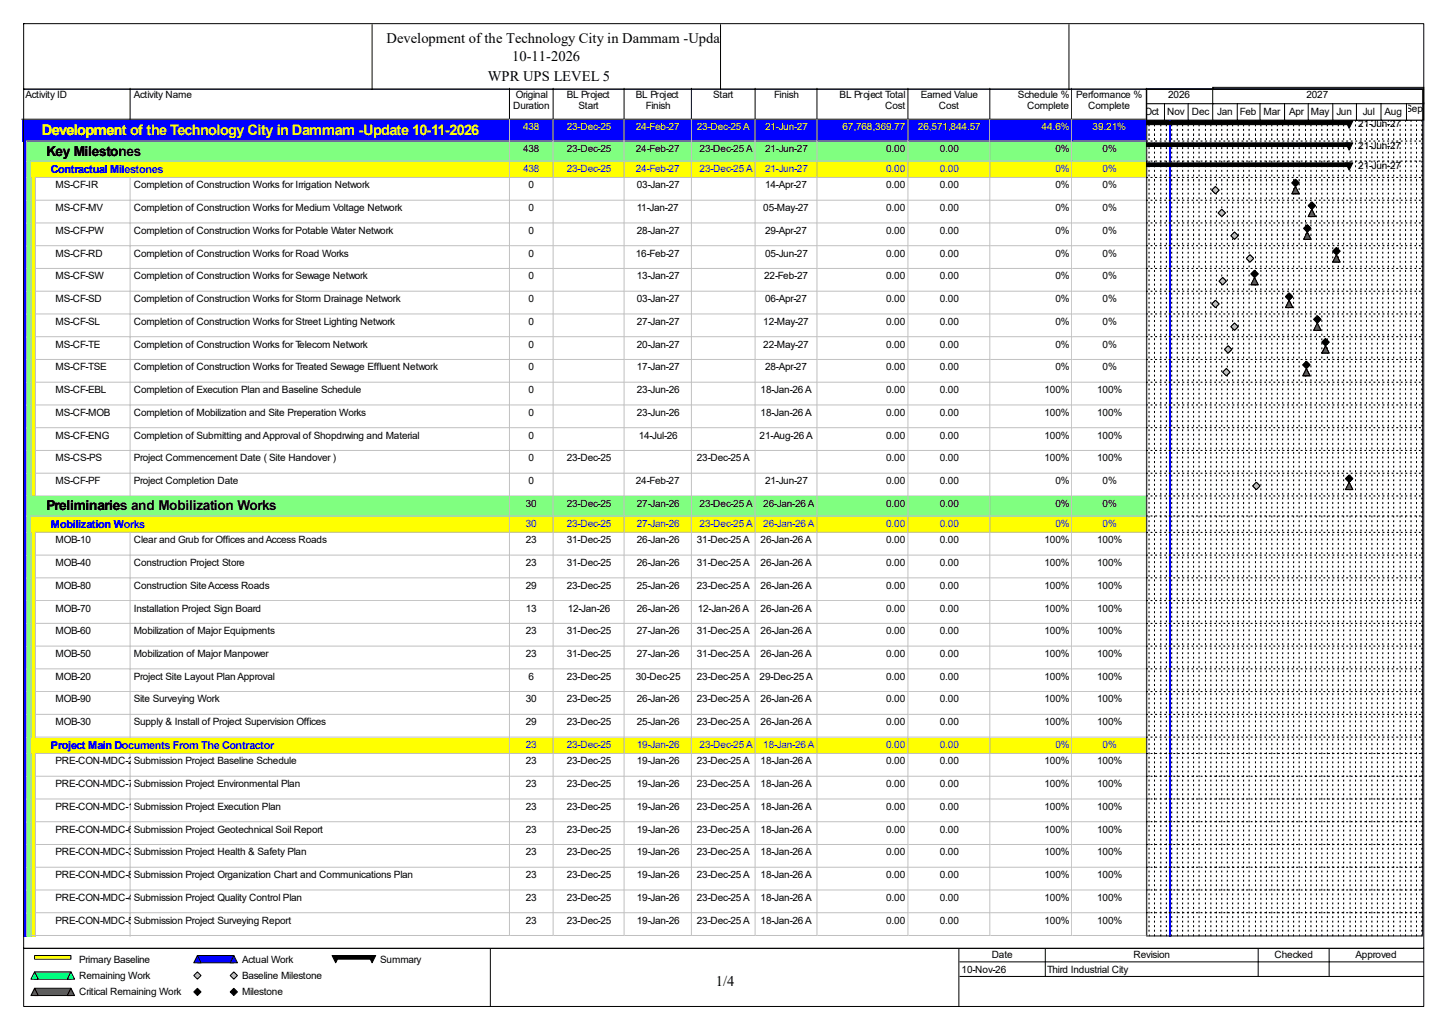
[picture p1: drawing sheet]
<svg xmlns="http://www.w3.org/2000/svg" width="420mm" height="297mm" viewBox="0 0 420 297" stroke-linecap="round" stroke-linejoin="round" font-family="sans-serif">
<defs><g id="words">
<g font-size="4.2">
<text x="112.1" y="12.4">Development of the Technology City in Dammam -Update</text>
<text x="148.5" y="17.7">10-11-2026</text>
<text x="141.4" y="23.5">WPR UPS LEVEL 5</text>
<text x="207.5" y="285.6">1/4</text>
</g>
<text font-size="4.2" fill="#ff0" x="12.1" y="39">Development of the Technology City in Dammam -Update 10-11-2026</text>
<g font-size="4">
<text x="13.5" y="45.1">Key Milestones</text>
<text x="13.5" y="147.9">Preliminaries and Mobilization Works</text>
</g>
<g font-size="3.2" fill="#00f">
<text x="14.8" y="50.2">Contractual Milestones</text>
<text x="14.8" y="153">Mobilization Works</text>
<text x="14.8" y="217.1">Project Main Documents From The Contractor</text>
</g>
<g font-size="2.9">
<text x="7.4" y="28.4">Activity ID</text>
<text x="38.8" y="28.4">Activity Name</text>
<text x="149.5" y="28.4">Original</text>
<text x="164.3" y="28.4">BL Project</text>
<text x="184.3" y="28.4">BL Project</text>
<text x="206.7" y="28.4">Start</text>
<text x="224.4" y="28.4">Finish</text>
<text x="243.4" y="28.4">BL Project Total</text>
<text x="266.9" y="28.4">Earned Value</text>
<text x="295.1" y="28.4">Schedule %</text>
<text x="312" y="28.4">Performance %</text>
<text x="338.6" y="28.4">2026</text>
<text x="378.7" y="28.4">2027</text>
<text x="148.7" y="31.6">Duration</text>
<text x="167.7" y="31.6">Start</text>
<text x="187.2" y="31.6">Finish</text>
<text x="256.6" y="31.6">Cost</text>
<text x="272.1" y="31.6">Cost</text>
<text x="297.7" y="31.6">Complete</text>
<text x="315.4" y="31.6">Complete</text>
<text x="331.7" y="33.2">Oct</text>
<text x="338.3" y="33.2">Nov</text>
<text x="345.4" y="33.2">Dec</text>
<text x="352.8" y="33.2">Jan</text>
<text x="359.4" y="33.2">Feb</text>
<text x="366.3" y="33.2">Mar</text>
<text x="373.6" y="33.2">Apr</text>
<text x="380" y="33.2">May</text>
<text x="387.3" y="33.2">Jun</text>
<text x="395" y="33.2">Jul</text>
<text x="401.3" y="33.2">Aug</text>
<text x="407.4" y="32.4">Sep</text>
<text x="393.7" y="36.9">21-Jun-27</text>
<text x="151.6" y="44">438</text>
<text x="164.3" y="44">23-Dec-25</text>
<text x="184.3" y="44">24-Feb-27</text>
<text x="202.8" y="44">23-Dec-25 A</text>
<text x="221.8" y="44">21-Jun-27</text>
<text x="256.8" y="44">0.00</text>
<text x="272.4" y="44">0.00</text>
<text x="305.9" y="44">0%</text>
<text x="319.6" y="44">0%</text>
<text x="393.7" y="43.2">21-Jun-27</text>
<text x="393.7" y="49">21-Jun-27</text>
<text x="16.1" y="54.6">MS-CF-IR</text>
<text x="38.8" y="54.6">Completion of Construction Works for Irrigation Network</text>
<text x="153.2" y="54.6">0</text>
<text x="184.6" y="54.6">03-Jan-27</text>
<text x="221.8" y="54.6">14-Apr-27</text>
<text x="256.8" y="54.6">0.00</text>
<text x="272.4" y="54.6">0.00</text>
<text x="305.9" y="54.6">0%</text>
<text x="319.6" y="54.6">0%</text>
<text x="16.1" y="61.2">MS-CF-MV</text>
<text x="38.8" y="61.2">Completion of Construction Works for Medium Voltage Network</text>
<text x="153.2" y="61.2">0</text>
<text x="184.6" y="61.2">11-Jan-27</text>
<text x="221.2" y="61.2">05-May-27</text>
<text x="256.8" y="61.2">0.00</text>
<text x="272.4" y="61.2">0.00</text>
<text x="305.9" y="61.2">0%</text>
<text x="319.6" y="61.2">0%</text>
<text x="16.1" y="67.8">MS-CF-PW</text>
<text x="38.8" y="67.8">Completion of Construction Works for Potable Water Network</text>
<text x="153.2" y="67.8">0</text>
<text x="184.6" y="67.8">28-Jan-27</text>
<text x="221.8" y="67.8">29-Apr-27</text>
<text x="256.8" y="67.8">0.00</text>
<text x="272.4" y="67.8">0.00</text>
<text x="305.9" y="67.8">0%</text>
<text x="319.6" y="67.8">0%</text>
<text x="16.1" y="74.3">MS-CF-RD</text>
<text x="38.8" y="74.3">Completion of Construction Works for Road Works</text>
<text x="153.2" y="74.3">0</text>
<text x="184.3" y="74.3">16-Feb-27</text>
<text x="221.8" y="74.3">05-Jun-27</text>
<text x="256.8" y="74.3">0.00</text>
<text x="272.4" y="74.3">0.00</text>
<text x="305.9" y="74.3">0%</text>
<text x="319.6" y="74.3">0%</text>
<text x="16.1" y="80.9">MS-CF-SW</text>
<text x="38.8" y="80.9">Completion of Construction Works for Sewage Network</text>
<text x="153.2" y="80.9">0</text>
<text x="184.6" y="80.9">13-Jan-27</text>
<text x="221.5" y="80.9">22-Feb-27</text>
<text x="256.8" y="80.9">0.00</text>
<text x="272.4" y="80.9">0.00</text>
<text x="305.9" y="80.9">0%</text>
<text x="319.6" y="80.9">0%</text>
<text x="16.1" y="87.5">MS-CF-SD</text>
<text x="38.8" y="87.5">Completion of Construction Works for Storm Drainage Network</text>
<text x="153.2" y="87.5">0</text>
<text x="184.6" y="87.5">03-Jan-27</text>
<text x="221.8" y="87.5">06-Apr-27</text>
<text x="256.8" y="87.5">0.00</text>
<text x="272.4" y="87.5">0.00</text>
<text x="305.9" y="87.5">0%</text>
<text x="319.6" y="87.5">0%</text>
<text x="16.1" y="94.1">MS-CF-SL</text>
<text x="38.8" y="94.1">Completion of Construction Works for Street Lighting Network</text>
<text x="153.2" y="94.1">0</text>
<text x="184.6" y="94.1">27-Jan-27</text>
<text x="221.2" y="94.1">12-May-27</text>
<text x="256.8" y="94.1">0.00</text>
<text x="272.4" y="94.1">0.00</text>
<text x="305.9" y="94.1">0%</text>
<text x="319.6" y="94.1">0%</text>
<text x="16.1" y="100.7">MS-CF-TE</text>
<text x="38.8" y="100.7">Completion of Construction Works for Telecom Network</text>
<text x="153.2" y="100.7">0</text>
<text x="184.6" y="100.7">20-Jan-27</text>
<text x="221.2" y="100.7">22-May-27</text>
<text x="256.8" y="100.7">0.00</text>
<text x="272.4" y="100.7">0.00</text>
<text x="305.9" y="100.7">0%</text>
<text x="319.6" y="100.7">0%</text>
<text x="16.1" y="107.3">MS-CF-TSE</text>
<text x="38.8" y="107.3">Completion of Construction Works for Treated Sewage Effluent Network</text>
<text x="153.2" y="107.3">0</text>
<text x="184.6" y="107.3">17-Jan-27</text>
<text x="221.8" y="107.3">28-Apr-27</text>
<text x="256.8" y="107.3">0.00</text>
<text x="272.4" y="107.3">0.00</text>
<text x="305.9" y="107.3">0%</text>
<text x="319.6" y="107.3">0%</text>
<text x="16.1" y="113.9">MS-CF-EBL</text>
<text x="38.8" y="113.9">Completion of Execution Plan and Baseline Schedule</text>
<text x="153.2" y="113.9">0</text>
<text x="184.6" y="113.9">23-Jun-26</text>
<text x="220.4" y="113.9">18-Jan-26 A</text>
<text x="256.8" y="113.9">0.00</text>
<text x="272.4" y="113.9">0.00</text>
<text x="302.7" y="113.9">100%</text>
<text x="318" y="113.9">100%</text>
<text x="16.1" y="120.5">MS-CF-MOB</text>
<text x="38.8" y="120.5">Completion of Mobilization and Site Preperation Works</text>
<text x="153.2" y="120.5">0</text>
<text x="184.6" y="120.5">23-Jun-26</text>
<text x="220.4" y="120.5">18-Jan-26 A</text>
<text x="256.8" y="120.5">0.00</text>
<text x="272.4" y="120.5">0.00</text>
<text x="302.7" y="120.5">100%</text>
<text x="318" y="120.5">100%</text>
<text x="16.1" y="127.1">MS-CF-ENG</text>
<text x="38.8" y="127.1">Completion of Submitting and Approval of Shopdrwing and Material</text>
<text x="153.2" y="127.1">0</text>
<text x="185.1" y="127.1">14-Jul-26</text>
<text x="220.2" y="127.1">21-Aug-26 A</text>
<text x="256.8" y="127.1">0.00</text>
<text x="272.4" y="127.1">0.00</text>
<text x="302.7" y="127.1">100%</text>
<text x="318" y="127.1">100%</text>
<text x="16.1" y="133.7">MS-CS-PS</text>
<text x="38.8" y="133.7">Project Commencement Date ( Site Handover )</text>
<text x="153.2" y="133.7">0</text>
<text x="164.3" y="133.7">23-Dec-25</text>
<text x="202" y="133.7">23-Dec-25 A</text>
<text x="256.8" y="133.7">0.00</text>
<text x="272.4" y="133.7">0.00</text>
<text x="302.7" y="133.7">100%</text>
<text x="318" y="133.7">100%</text>
<text x="16.1" y="140.3">MS-CF-PF</text>
<text x="38.8" y="140.3">Project Completion Date</text>
<text x="153.2" y="140.3">0</text>
<text x="184.3" y="140.3">24-Feb-27</text>
<text x="221.8" y="140.3">21-Jun-27</text>
<text x="256.8" y="140.3">0.00</text>
<text x="272.4" y="140.3">0.00</text>
<text x="305.9" y="140.3">0%</text>
<text x="319.6" y="140.3">0%</text>
<text x="152.4" y="146.9">30</text>
<text x="164.3" y="146.9">23-Dec-25</text>
<text x="184.6" y="146.9">27-Jan-26</text>
<text x="202.8" y="146.9">23-Dec-25 A</text>
<text x="221.2" y="146.9">26-Jan-26 A</text>
<text x="256.8" y="146.9">0.00</text>
<text x="272.4" y="146.9">0.00</text>
<text x="305.9" y="146.9">0%</text>
<text x="319.6" y="146.9">0%</text>
<text x="16.1" y="157.4">MOB-10</text>
<text x="38.8" y="157.4">Clear and Grub for Offices and Access Roads</text>
<text x="152.4" y="157.4">23</text>
<text x="164.3" y="157.4">31-Dec-25</text>
<text x="184.6" y="157.4">26-Jan-26</text>
<text x="202" y="157.4">31-Dec-25 A</text>
<text x="220.4" y="157.4">26-Jan-26 A</text>
<text x="256.8" y="157.4">0.00</text>
<text x="272.4" y="157.4">0.00</text>
<text x="302.7" y="157.4">100%</text>
<text x="318" y="157.4">100%</text>
<text x="16.1" y="164">MOB-40</text>
<text x="38.8" y="164">Construction Project Store</text>
<text x="152.4" y="164">23</text>
<text x="164.3" y="164">31-Dec-25</text>
<text x="184.6" y="164">26-Jan-26</text>
<text x="202" y="164">31-Dec-25 A</text>
<text x="220.4" y="164">26-Jan-26 A</text>
<text x="256.8" y="164">0.00</text>
<text x="272.4" y="164">0.00</text>
<text x="302.7" y="164">100%</text>
<text x="318" y="164">100%</text>
<text x="16.1" y="170.6">MOB-80</text>
<text x="38.8" y="170.6">Construction Site Access Roads</text>
<text x="152.4" y="170.6">29</text>
<text x="164.3" y="170.6">23-Dec-25</text>
<text x="184.6" y="170.6">25-Jan-26</text>
<text x="202" y="170.6">23-Dec-25 A</text>
<text x="220.4" y="170.6">26-Jan-26 A</text>
<text x="256.8" y="170.6">0.00</text>
<text x="272.4" y="170.6">0.00</text>
<text x="302.7" y="170.6">100%</text>
<text x="318" y="170.6">100%</text>
<text x="16.1" y="177.2">MOB-70</text>
<text x="38.8" y="177.2">Installation Project Sign Board</text>
<text x="152.4" y="177.2">13</text>
<text x="164.5" y="177.2">12-Jan-26</text>
<text x="184.6" y="177.2">26-Jan-26</text>
<text x="202.3" y="177.2">12-Jan-26 A</text>
<text x="220.4" y="177.2">26-Jan-26 A</text>
<text x="256.8" y="177.2">0.00</text>
<text x="272.4" y="177.2">0.00</text>
<text x="302.7" y="177.2">100%</text>
<text x="318" y="177.2">100%</text>
<text x="16.1" y="183.8">MOB-60</text>
<text x="38.8" y="183.8">Mobilization of Major Equipments</text>
<text x="152.4" y="183.8">23</text>
<text x="164.3" y="183.8">31-Dec-25</text>
<text x="184.6" y="183.8">27-Jan-26</text>
<text x="202" y="183.8">31-Dec-25 A</text>
<text x="220.4" y="183.8">26-Jan-26 A</text>
<text x="256.8" y="183.8">0.00</text>
<text x="272.4" y="183.8">0.00</text>
<text x="302.7" y="183.8">100%</text>
<text x="318" y="183.8">100%</text>
<text x="16.1" y="190.4">MOB-50</text>
<text x="38.8" y="190.4">Mobilization of Major Manpower</text>
<text x="152.4" y="190.4">23</text>
<text x="164.3" y="190.4">31-Dec-25</text>
<text x="184.6" y="190.4">27-Jan-26</text>
<text x="202" y="190.4">31-Dec-25 A</text>
<text x="220.4" y="190.4">26-Jan-26 A</text>
<text x="256.8" y="190.4">0.00</text>
<text x="272.4" y="190.4">0.00</text>
<text x="302.7" y="190.4">100%</text>
<text x="318" y="190.4">100%</text>
<text x="16.1" y="197">MOB-20</text>
<text x="38.8" y="197">Project Site Layout Plan Approval</text>
<text x="153.2" y="197">6</text>
<text x="164.3" y="197">23-Dec-25</text>
<text x="184.3" y="197">30-Dec-25</text>
<text x="202" y="197">23-Dec-25 A</text>
<text x="220.2" y="197">29-Dec-25 A</text>
<text x="256.8" y="197">0.00</text>
<text x="272.4" y="197">0.00</text>
<text x="302.7" y="197">100%</text>
<text x="318" y="197">100%</text>
<text x="16.1" y="203.5">MOB-90</text>
<text x="38.8" y="203.5">Site Surveying Work</text>
<text x="152.4" y="203.5">30</text>
<text x="164.3" y="203.5">23-Dec-25</text>
<text x="184.6" y="203.5">26-Jan-26</text>
<text x="202" y="203.5">23-Dec-25 A</text>
<text x="220.4" y="203.5">26-Jan-26 A</text>
<text x="256.8" y="203.5">0.00</text>
<text x="272.4" y="203.5">0.00</text>
<text x="302.7" y="203.5">100%</text>
<text x="318" y="203.5">100%</text>
<text x="16.1" y="210.1">MOB-30</text>
<text x="38.8" y="210.1">Supply &amp; Install of Project Supervision Offices</text>
<text x="152.4" y="210.1">29</text>
<text x="164.3" y="210.1">23-Dec-25</text>
<text x="184.6" y="210.1">25-Jan-26</text>
<text x="202" y="210.1">23-Dec-25 A</text>
<text x="220.4" y="210.1">26-Jan-26 A</text>
<text x="256.8" y="210.1">0.00</text>
<text x="272.4" y="210.1">0.00</text>
<text x="302.7" y="210.1">100%</text>
<text x="318" y="210.1">100%</text>
<text x="16.1" y="221.5">PRE-CON-MDC-20</text>
<text x="38.8" y="221.5">Submission Project Baseline Schedule</text>
<text x="152.4" y="221.5">23</text>
<text x="164.3" y="221.5">23-Dec-25</text>
<text x="184.6" y="221.5">19-Jan-26</text>
<text x="202" y="221.5">23-Dec-25 A</text>
<text x="220.4" y="221.5">18-Jan-26 A</text>
<text x="256.8" y="221.5">0.00</text>
<text x="272.4" y="221.5">0.00</text>
<text x="302.7" y="221.5">100%</text>
<text x="318" y="221.5">100%</text>
<text x="16.1" y="228.1">PRE-CON-MDC-70</text>
<text x="38.8" y="228.1">Submission Project Environmental Plan</text>
<text x="152.4" y="228.1">23</text>
<text x="164.3" y="228.1">23-Dec-25</text>
<text x="184.6" y="228.1">19-Jan-26</text>
<text x="202" y="228.1">23-Dec-25 A</text>
<text x="220.4" y="228.1">18-Jan-26 A</text>
<text x="256.8" y="228.1">0.00</text>
<text x="272.4" y="228.1">0.00</text>
<text x="302.7" y="228.1">100%</text>
<text x="318" y="228.1">100%</text>
<text x="16.1" y="234.7">PRE-CON-MDC-10</text>
<text x="38.8" y="234.7">Submission Project Execution Plan</text>
<text x="152.4" y="234.7">23</text>
<text x="164.3" y="234.7">23-Dec-25</text>
<text x="184.6" y="234.7">19-Jan-26</text>
<text x="202" y="234.7">23-Dec-25 A</text>
<text x="220.4" y="234.7">18-Jan-26 A</text>
<text x="256.8" y="234.7">0.00</text>
<text x="272.4" y="234.7">0.00</text>
<text x="302.7" y="234.7">100%</text>
<text x="318" y="234.7">100%</text>
<text x="16.1" y="241.3">PRE-CON-MDC-60</text>
<text x="38.8" y="241.3">Submission Project Geotechnical Soil Report</text>
<text x="152.4" y="241.3">23</text>
<text x="164.3" y="241.3">23-Dec-25</text>
<text x="184.6" y="241.3">19-Jan-26</text>
<text x="202" y="241.3">23-Dec-25 A</text>
<text x="220.4" y="241.3">18-Jan-26 A</text>
<text x="256.8" y="241.3">0.00</text>
<text x="272.4" y="241.3">0.00</text>
<text x="302.7" y="241.3">100%</text>
<text x="318" y="241.3">100%</text>
<text x="16.1" y="247.9">PRE-CON-MDC-30</text>
<text x="38.8" y="247.9">Submission Project Health &amp; Safety Plan</text>
<text x="152.4" y="247.9">23</text>
<text x="164.3" y="247.9">23-Dec-25</text>
<text x="184.6" y="247.9">19-Jan-26</text>
<text x="202" y="247.9">23-Dec-25 A</text>
<text x="220.4" y="247.9">18-Jan-26 A</text>
<text x="256.8" y="247.9">0.00</text>
<text x="272.4" y="247.9">0.00</text>
<text x="302.7" y="247.9">100%</text>
<text x="318" y="247.9">100%</text>
<text x="16.1" y="254.5">PRE-CON-MDC-80</text>
<text x="38.8" y="254.5">Submission Project Organization Chart and Communications Plan</text>
<text x="152.4" y="254.5">23</text>
<text x="164.3" y="254.5">23-Dec-25</text>
<text x="184.6" y="254.5">19-Jan-26</text>
<text x="202" y="254.5">23-Dec-25 A</text>
<text x="220.4" y="254.5">18-Jan-26 A</text>
<text x="256.8" y="254.5">0.00</text>
<text x="272.4" y="254.5">0.00</text>
<text x="302.7" y="254.5">100%</text>
<text x="318" y="254.5">100%</text>
<text x="16.1" y="261">PRE-CON-MDC-40</text>
<text x="38.8" y="261">Submission Project Quality Control Plan</text>
<text x="152.4" y="261">23</text>
<text x="164.3" y="261">23-Dec-25</text>
<text x="184.6" y="261">19-Jan-26</text>
<text x="202" y="261">23-Dec-25 A</text>
<text x="220.4" y="261">18-Jan-26 A</text>
<text x="256.8" y="261">0.00</text>
<text x="272.4" y="261">0.00</text>
<text x="302.7" y="261">100%</text>
<text x="318" y="261">100%</text>
<text x="16.1" y="267.6">PRE-CON-MDC-50</text>
<text x="38.8" y="267.6">Submission Project Surveying Report</text>
<text x="152.4" y="267.6">23</text>
<text x="164.3" y="267.6">23-Dec-25</text>
<text x="184.6" y="267.6">19-Jan-26</text>
<text x="202" y="267.6">23-Dec-25 A</text>
<text x="220.4" y="267.6">18-Jan-26 A</text>
<text x="256.8" y="267.6">0.00</text>
<text x="272.4" y="267.6">0.00</text>
<text x="302.7" y="267.6">100%</text>
<text x="318" y="267.6">100%</text>
<text x="22.9" y="279">Primary Baseline</text>
<text x="70.1" y="279">Actual Work</text>
<text x="110.2" y="279">Summary</text>
<text x="278.7" y="281.9">10-Nov-26</text>
<text x="287.4" y="277.7">Date</text>
<text x="303.5" y="281.9">Third Industrial City</text>
<text x="328.5" y="277.7">Revision</text>
<text x="369.4" y="277.7">Checked</text>
<text x="392.9" y="277.7">Approved</text>
<text x="22.9" y="283.7">Remaining Work</text>
<text x="70.1" y="283.7">Baseline Milestone</text>
<text x="22.9" y="288.5">Critical Remaining Work</text>
<text x="70.1" y="288.5">Milestone</text>
</g>
<g font-size="2.9" fill="#ff0">
<text x="151.6" y="37.7">438</text>
<text x="164.3" y="37.7">23-Dec-25</text>
<text x="184.3" y="37.7">24-Feb-27</text>
<text x="202" y="37.7">23-Dec-25 A</text>
<text x="221.8" y="37.7">21-Jun-27</text>
<text x="244.2" y="37.7">67,768,369.77</text>
<text x="266.1" y="37.7">26,571,844.57</text>
<text x="301.9" y="37.7">44.6%</text>
<text x="316.7" y="37.7">39.21%</text>
</g>
<g font-size="2.9" fill="#00f">
<text x="151.6" y="49.8">438</text>
<text x="164.3" y="49.8">23-Dec-25</text>
<text x="184.3" y="49.8">24-Feb-27</text>
<text x="202.8" y="49.8">23-Dec-25 A</text>
<text x="221.8" y="49.8">21-Jun-27</text>
<text x="256.8" y="49.8">0.00</text>
<text x="272.4" y="49.8">0.00</text>
<text x="305.9" y="49.8">0%</text>
<text x="319.6" y="49.8">0%</text>
<text x="152.4" y="152.7">30</text>
<text x="164.3" y="152.7">23-Dec-25</text>
<text x="184.6" y="152.7">27-Jan-26</text>
<text x="202.8" y="152.7">23-Dec-25 A</text>
<text x="221.2" y="152.7">26-Jan-26 A</text>
<text x="256.8" y="152.7">0.00</text>
<text x="272.4" y="152.7">0.00</text>
<text x="305.9" y="152.7">0%</text>
<text x="319.6" y="152.7">0%</text>
<text x="152.4" y="216.7">23</text>
<text x="164.3" y="216.7">23-Dec-25</text>
<text x="184.6" y="216.7">19-Jan-26</text>
<text x="202.8" y="216.7">23-Dec-25 A</text>
<text x="221.2" y="216.7">18-Jan-26 A</text>
<text x="256.8" y="216.7">0.00</text>
<text x="272.4" y="216.7">0.00</text>
<text x="305.9" y="216.7">0%</text>
<text x="319.6" y="216.7">0%</text>
</g>
</g></defs>
<path d="M37.7 25.6v8.9h-31.4" fill="none" stroke="#000" stroke-width=".29"/>
<path d="M38 25.6h109.9v9.2h-109.9z" fill="#fff"/>
<path d="M147.7 25.6v8.9h-110" fill="none" stroke="#000" stroke-width=".29"/>
<path d="M147.9 25.6h12.7v9.2h-12.7z" fill="#fff"/>
<path d="M160.3 25.6v8.9h-12.6" fill="none" stroke="#000" stroke-width=".29"/>
<path d="M160.6 25.6h20.5v9.2h-20.5z" fill="#fff"/>
<path d="M180.9 25.6v8.9h-20.6" fill="none" stroke="#000" stroke-width=".29"/>
<path d="M181.1 25.6h19.6v9.2h-19.6z" fill="#fff"/>
<path d="M200.4 25.6v8.9h-19.5" fill="none" stroke="#000" stroke-width=".29"/>
<path d="M200.7 25.6h18.4v9.2h-18.4z" fill="#fff"/>
<path d="M218.9 25.6v8.9h-18.5" fill="none" stroke="#000" stroke-width=".29"/>
<path d="M219.1 25.6h18v9.2h-18z" fill="#fff"/>
<path d="M236.8 25.6v8.9h-17.9" fill="none" stroke="#000" stroke-width=".29"/>
<path d="M237.1 25.6h26.3v9.2h-26.3z" fill="#fff"/>
<path d="M263.2 25.6v8.9h-26.4" fill="none" stroke="#000" stroke-width=".29"/>
<path d="M263.4 25.6h23.7v9.2h-23.7z" fill="#fff"/>
<path d="M286.9 25.6v8.9h-23.7" fill="none" stroke="#000" stroke-width=".29"/>
<path d="M287.1 25.6h23.8v9.2h-23.8z" fill="#fff"/>
<path d="M310.6 25.6v8.9h-23.7" fill="none" stroke="#000" stroke-width=".29"/>
<path d="M310.9 25.6h21.6v9.2h-21.6z" fill="#fff"/>
<path d="M332.3 25.6v8.9h-21.7" fill="none" stroke="#000" stroke-width=".29"/>
<path d="M6.6 34.8h31.4v6.3h-31.4z" fill="#00f"/>
<path d="M7.6 40.9h30.4" fill="none" stroke="#c0c0c0" stroke-width=".29"/>
<path d="M38 34.8h109.9v6.3h-109.9z" fill="#00f"/>
<path d="M147.7 34.5v6.4h-109.7" fill="none" stroke="#c0c0c0" stroke-width=".29"/>
<path d="M147.9 34.8h12.7v6.3h-12.7z" fill="#00f"/>
<path d="M160.3 34.5v6.4h-12.4" fill="none" stroke="#c0c0c0" stroke-width=".29"/>
<path d="M160.6 34.8h20.5v6.3h-20.5z" fill="#00f"/>
<path d="M180.9 34.5v6.4h-20.3" fill="none" stroke="#c0c0c0" stroke-width=".29"/>
<path d="M181.1 34.8h19.6v6.3h-19.6z" fill="#00f"/>
<path d="M200.4 34.5v6.4h-19.2" fill="none" stroke="#c0c0c0" stroke-width=".29"/>
<path d="M200.7 34.8h18.4v6.3h-18.4z" fill="#00f"/>
<path d="M218.9 34.5v6.4h-18.2" fill="none" stroke="#c0c0c0" stroke-width=".29"/>
<path d="M219.1 34.8h18v6.3h-18z" fill="#00f"/>
<path d="M236.8 34.5v6.4h-17.7" fill="none" stroke="#c0c0c0" stroke-width=".29"/>
<path d="M237.1 34.8h26.3v6.3h-26.3z" fill="#00f"/>
<path d="M263.2 34.5v6.4h-26.1" fill="none" stroke="#c0c0c0" stroke-width=".29"/>
<path d="M263.4 34.8h23.7v6.3h-23.7z" fill="#00f"/>
<path d="M286.9 34.5v6.4h-23.5" fill="none" stroke="#c0c0c0" stroke-width=".29"/>
<path d="M287.1 34.8h23.8v6.3h-23.8z" fill="#00f"/>
<path d="M310.6 34.5v6.4h-23.4" fill="none" stroke="#c0c0c0" stroke-width=".29"/>
<path d="M310.9 34.8h21.6v6.3h-21.6z" fill="#00f"/>
<path d="M332.3 34.5v6.4h-21.4" fill="none" stroke="#c0c0c0" stroke-width=".29"/>
<path d="M6.6 41.1h1.3v5.8h-1.3z" fill="#00f"/>
<path d="M7.6 40.9v6" fill="none" stroke="#c0c0c0" stroke-width=".29"/>
<path d="M7.9 41.1h30.1v5.8h-30.1z" fill="#80ff80"/>
<path d="M9 46.7h29" fill="none" stroke="#c0c0c0" stroke-width=".29"/>
<path d="M38 41.1h109.9v5.8h-109.9z" fill="#80ff80"/>
<path d="M147.7 40.9v5.8h-109.7" fill="none" stroke="#c0c0c0" stroke-width=".29"/>
<path d="M147.9 41.1h12.7v5.8h-12.7z" fill="#80ff80"/>
<path d="M160.3 40.9v5.8h-12.4" fill="none" stroke="#c0c0c0" stroke-width=".29"/>
<path d="M160.6 41.1h20.5v5.8h-20.5z" fill="#80ff80"/>
<path d="M180.9 40.9v5.8h-20.3" fill="none" stroke="#c0c0c0" stroke-width=".29"/>
<path d="M181.1 41.1h19.6v5.8h-19.6z" fill="#80ff80"/>
<path d="M200.4 40.9v5.8h-19.2" fill="none" stroke="#c0c0c0" stroke-width=".29"/>
<path d="M200.7 41.1h18.4v5.8h-18.4z" fill="#80ff80"/>
<path d="M218.9 40.9v5.8h-18.2" fill="none" stroke="#c0c0c0" stroke-width=".29"/>
<path d="M219.1 41.1h18v5.8h-18z" fill="#80ff80"/>
<path d="M236.8 40.9v5.8h-17.7" fill="none" stroke="#c0c0c0" stroke-width=".29"/>
<path d="M237.1 41.1h26.3v5.8h-26.3z" fill="#80ff80"/>
<path d="M263.2 40.9v5.8h-26.1" fill="none" stroke="#c0c0c0" stroke-width=".29"/>
<path d="M263.4 41.1h23.7v5.8h-23.7z" fill="#80ff80"/>
<path d="M286.9 40.9v5.8h-23.5" fill="none" stroke="#c0c0c0" stroke-width=".29"/>
<path d="M287.1 41.1h23.8v5.8h-23.8z" fill="#80ff80"/>
<path d="M310.6 40.9v5.8h-23.4" fill="none" stroke="#c0c0c0" stroke-width=".29"/>
<path d="M310.9 41.1h21.6v5.8h-21.6z" fill="#80ff80"/>
<path d="M332.3 40.9v5.8h-21.4" fill="none" stroke="#c0c0c0" stroke-width=".29"/>
<path d="M6.6 46.9h1.3v4.8h-1.3z" fill="#00f"/>
<path d="M7.6 46.7v5" fill="none" stroke="#c0c0c0" stroke-width=".29"/>
<path d="M7.9 46.9h1.3v4.8h-1.3z" fill="#80ff80"/>
<path d="M9 46.7v5" fill="none" stroke="#c0c0c0" stroke-width=".29"/>
<path d="M9.2 46.9h28.8v4.8h-28.8z" fill="#ff0"/>
<path d="M10.3 51.4h27.7" fill="none" stroke="#c0c0c0" stroke-width=".29"/>
<path d="M38 46.9h109.9v4.8h-109.9z" fill="#ff0"/>
<path d="M147.7 46.7v4.7h-109.7" fill="none" stroke="#c0c0c0" stroke-width=".29"/>
<path d="M147.9 46.9h12.7v4.8h-12.7z" fill="#ff0"/>
<path d="M160.3 46.7v4.7h-12.4" fill="none" stroke="#c0c0c0" stroke-width=".29"/>
<path d="M160.6 46.9h20.5v4.8h-20.5z" fill="#ff0"/>
<path d="M180.9 46.7v4.7h-20.3" fill="none" stroke="#c0c0c0" stroke-width=".29"/>
<path d="M181.1 46.9h19.6v4.8h-19.6z" fill="#ff0"/>
<path d="M200.4 46.7v4.7h-19.2" fill="none" stroke="#c0c0c0" stroke-width=".29"/>
<path d="M200.7 46.9h18.4v4.8h-18.4z" fill="#ff0"/>
<path d="M218.9 46.7v4.7h-18.2" fill="none" stroke="#c0c0c0" stroke-width=".29"/>
<path d="M219.1 46.9h18v4.8h-18z" fill="#ff0"/>
<path d="M236.8 46.7v4.7h-17.7" fill="none" stroke="#c0c0c0" stroke-width=".29"/>
<path d="M237.1 46.9h26.3v4.8h-26.3z" fill="#ff0"/>
<path d="M263.2 46.7v4.7h-26.1" fill="none" stroke="#c0c0c0" stroke-width=".29"/>
<path d="M263.4 46.9h23.7v4.8h-23.7z" fill="#ff0"/>
<path d="M286.9 46.7v4.7h-23.5" fill="none" stroke="#c0c0c0" stroke-width=".29"/>
<path d="M287.1 46.9h23.8v4.8h-23.8z" fill="#ff0"/>
<path d="M310.6 46.7v4.7h-23.4" fill="none" stroke="#c0c0c0" stroke-width=".29"/>
<path d="M310.9 46.9h21.6v4.8h-21.6z" fill="#ff0"/>
<path d="M332.3 46.7v4.7h-21.4" fill="none" stroke="#c0c0c0" stroke-width=".29"/>
<path d="M6.6 51.7h1.3v6.6h-1.3z" fill="#00f"/>
<path d="M7.6 51.4v6.9" fill="none" stroke="#c0c0c0" stroke-width=".29"/>
<path d="M7.9 51.7h1.3v6.6h-1.3z" fill="#80ff80"/>
<path d="M9 51.4v6.9" fill="none" stroke="#c0c0c0" stroke-width=".29"/>
<path d="M9.2 51.7h1.3v6.6h-1.3z" fill="#ff0"/>
<path d="M10.3 51.4v6.9" fill="none" stroke="#c0c0c0" stroke-width=".29"/>
<path d="M10.5 51.7h27.5v6.6h-27.5z" fill="#fff"/>
<path d="M10.3 58h27.7M37.7 51.4v6.9" fill="none" stroke="#c0c0c0" stroke-width=".29"/>
<path d="M38 51.7h109.9v6.6h-109.9z" fill="#fff"/>
<path d="M147.7 51.4v6.6h-109.7" fill="none" stroke="#c0c0c0" stroke-width=".29"/>
<path d="M147.9 51.7h12.7v6.6h-12.7z" fill="#fff"/>
<path d="M160.3 51.4v6.6h-12.4" fill="none" stroke="#c0c0c0" stroke-width=".29"/>
<path d="M160.6 51.7h20.5v6.6h-20.5z" fill="#fff"/>
<path d="M180.9 51.4v6.6h-20.3" fill="none" stroke="#c0c0c0" stroke-width=".29"/>
<path d="M181.1 51.7h19.6v6.6h-19.6z" fill="#fff"/>
<path d="M200.4 51.4v6.6h-19.2" fill="none" stroke="#c0c0c0" stroke-width=".29"/>
<path d="M200.7 51.7h18.4v6.6h-18.4z" fill="#fff"/>
<path d="M218.9 51.4v6.6h-18.2" fill="none" stroke="#c0c0c0" stroke-width=".29"/>
<path d="M219.1 51.7h18v6.6h-18z" fill="#fff"/>
<path d="M236.8 51.4v6.6h-17.7" fill="none" stroke="#c0c0c0" stroke-width=".29"/>
<path d="M237.1 51.7h26.3v6.6h-26.3z" fill="#fff"/>
<path d="M263.2 51.4v6.6h-26.1" fill="none" stroke="#c0c0c0" stroke-width=".29"/>
<path d="M263.4 51.7h23.7v6.6h-23.7z" fill="#fff"/>
<path d="M286.9 51.4v6.6h-23.5" fill="none" stroke="#c0c0c0" stroke-width=".29"/>
<path d="M287.1 51.7h23.8v6.6h-23.8z" fill="#fff"/>
<path d="M310.6 51.4v6.6h-23.4" fill="none" stroke="#c0c0c0" stroke-width=".29"/>
<path d="M310.9 51.7h21.6v6.6h-21.6z" fill="#fff"/>
<path d="M332.3 51.4v6.6h-21.4" fill="none" stroke="#c0c0c0" stroke-width=".29"/>
<path d="M6.6 58.3h1.3v6.6h-1.3z" fill="#00f"/>
<path d="M7.6 58v6.9" fill="none" stroke="#c0c0c0" stroke-width=".29"/>
<path d="M7.9 58.3h1.3v6.6h-1.3z" fill="#80ff80"/>
<path d="M9 58v6.9" fill="none" stroke="#c0c0c0" stroke-width=".29"/>
<path d="M9.2 58.3h1.3v6.6h-1.3z" fill="#ff0"/>
<path d="M10.3 58v6.9" fill="none" stroke="#c0c0c0" stroke-width=".29"/>
<path d="M10.5 58.3h27.5v6.6h-27.5z" fill="#fff"/>
<path d="M37.7 58v6.9M10.3 64.6h27.7" fill="none" stroke="#c0c0c0" stroke-width=".29"/>
<path d="M38 58.3h109.9v6.6h-109.9z" fill="#fff"/>
<path d="M147.7 58v6.6h-109.7" fill="none" stroke="#c0c0c0" stroke-width=".29"/>
<path d="M147.9 58.3h12.7v6.6h-12.7z" fill="#fff"/>
<path d="M160.3 58v6.6h-12.4" fill="none" stroke="#c0c0c0" stroke-width=".29"/>
<path d="M160.6 58.3h20.5v6.6h-20.5z" fill="#fff"/>
<path d="M180.9 58v6.6h-20.3" fill="none" stroke="#c0c0c0" stroke-width=".29"/>
<path d="M181.1 58.3h19.6v6.6h-19.6z" fill="#fff"/>
<path d="M200.4 58v6.6h-19.2" fill="none" stroke="#c0c0c0" stroke-width=".29"/>
<path d="M200.7 58.3h18.4v6.6h-18.4z" fill="#fff"/>
<path d="M218.9 58v6.6h-18.2" fill="none" stroke="#c0c0c0" stroke-width=".29"/>
<path d="M219.1 58.3h18v6.6h-18z" fill="#fff"/>
<path d="M236.8 58v6.6h-17.7" fill="none" stroke="#c0c0c0" stroke-width=".29"/>
<path d="M237.1 58.3h26.3v6.6h-26.3z" fill="#fff"/>
<path d="M263.2 58v6.6h-26.1" fill="none" stroke="#c0c0c0" stroke-width=".29"/>
<path d="M263.4 58.3h23.7v6.6h-23.7z" fill="#fff"/>
<path d="M286.9 58v6.6h-23.5" fill="none" stroke="#c0c0c0" stroke-width=".29"/>
<path d="M287.1 58.3h23.8v6.6h-23.8z" fill="#fff"/>
<path d="M310.6 58v6.6h-23.4" fill="none" stroke="#c0c0c0" stroke-width=".29"/>
<path d="M310.9 58.3h21.6v6.6h-21.6z" fill="#fff"/>
<path d="M332.3 58v6.6h-21.4" fill="none" stroke="#c0c0c0" stroke-width=".29"/>
<path d="M6.6 64.9h1.3v6.6h-1.3z" fill="#00f"/>
<path d="M7.6 64.6v6.9" fill="none" stroke="#c0c0c0" stroke-width=".29"/>
<path d="M7.9 64.9h1.3v6.6h-1.3z" fill="#80ff80"/>
<path d="M9 64.6v6.9" fill="none" stroke="#c0c0c0" stroke-width=".29"/>
<path d="M9.2 64.9h1.3v6.6h-1.3z" fill="#ff0"/>
<path d="M10.3 64.6v6.9" fill="none" stroke="#c0c0c0" stroke-width=".29"/>
<path d="M10.5 64.9h27.5v6.6h-27.5z" fill="#fff"/>
<path d="M10.3 71.2h27.7M37.7 64.6v6.9" fill="none" stroke="#c0c0c0" stroke-width=".29"/>
<path d="M38 64.9h109.9v6.6h-109.9z" fill="#fff"/>
<path d="M147.7 64.6v6.6h-109.7" fill="none" stroke="#c0c0c0" stroke-width=".29"/>
<path d="M147.9 64.9h12.7v6.6h-12.7z" fill="#fff"/>
<path d="M160.3 64.6v6.6h-12.4" fill="none" stroke="#c0c0c0" stroke-width=".29"/>
<path d="M160.6 64.9h20.5v6.6h-20.5z" fill="#fff"/>
<path d="M180.9 64.6v6.6h-20.3" fill="none" stroke="#c0c0c0" stroke-width=".29"/>
<path d="M181.1 64.9h19.6v6.6h-19.6z" fill="#fff"/>
<path d="M200.4 64.6v6.6h-19.2" fill="none" stroke="#c0c0c0" stroke-width=".29"/>
<path d="M200.7 64.9h18.4v6.6h-18.4z" fill="#fff"/>
<path d="M218.9 64.6v6.6h-18.2" fill="none" stroke="#c0c0c0" stroke-width=".29"/>
<path d="M219.1 64.9h18v6.6h-18z" fill="#fff"/>
<path d="M236.8 64.6v6.6h-17.7" fill="none" stroke="#c0c0c0" stroke-width=".29"/>
<path d="M237.1 64.9h26.3v6.6h-26.3z" fill="#fff"/>
<path d="M263.2 64.6v6.6h-26.1" fill="none" stroke="#c0c0c0" stroke-width=".29"/>
<path d="M263.4 64.9h23.7v6.6h-23.7z" fill="#fff"/>
<path d="M286.9 64.6v6.6h-23.5" fill="none" stroke="#c0c0c0" stroke-width=".29"/>
<path d="M287.1 64.9h23.8v6.6h-23.8z" fill="#fff"/>
<path d="M310.6 64.6v6.6h-23.4" fill="none" stroke="#c0c0c0" stroke-width=".29"/>
<path d="M310.9 64.9h21.6v6.6h-21.6z" fill="#fff"/>
<path d="M332.3 64.6v6.6h-21.4" fill="none" stroke="#c0c0c0" stroke-width=".29"/>
<path d="M6.6 71.5h1.3v6.6h-1.3z" fill="#00f"/>
<path d="M7.6 71.2v6.9" fill="none" stroke="#c0c0c0" stroke-width=".29"/>
<path d="M7.9 71.5h1.3v6.6h-1.3z" fill="#80ff80"/>
<path d="M9 71.2v6.9" fill="none" stroke="#c0c0c0" stroke-width=".29"/>
<path d="M9.2 71.5h1.3v6.6h-1.3z" fill="#ff0"/>
<path d="M10.3 71.2v6.9" fill="none" stroke="#c0c0c0" stroke-width=".29"/>
<path d="M10.5 71.5h27.5v6.6h-27.5z" fill="#fff"/>
<path d="M10.3 77.8h27.7M37.7 71.2v6.9" fill="none" stroke="#c0c0c0" stroke-width=".29"/>
<path d="M38 71.5h109.9v6.6h-109.9z" fill="#fff"/>
<path d="M147.7 71.2v6.6h-109.7" fill="none" stroke="#c0c0c0" stroke-width=".29"/>
<path d="M147.9 71.5h12.7v6.6h-12.7z" fill="#fff"/>
<path d="M160.3 71.2v6.6h-12.4" fill="none" stroke="#c0c0c0" stroke-width=".29"/>
<path d="M160.6 71.5h20.5v6.6h-20.5z" fill="#fff"/>
<path d="M180.9 71.2v6.6h-20.3" fill="none" stroke="#c0c0c0" stroke-width=".29"/>
<path d="M181.1 71.5h19.6v6.6h-19.6z" fill="#fff"/>
<path d="M200.4 71.2v6.6h-19.2" fill="none" stroke="#c0c0c0" stroke-width=".29"/>
<path d="M200.7 71.5h18.4v6.6h-18.4z" fill="#fff"/>
<path d="M218.9 71.2v6.6h-18.2" fill="none" stroke="#c0c0c0" stroke-width=".29"/>
<path d="M219.1 71.5h18v6.6h-18z" fill="#fff"/>
<path d="M236.8 71.2v6.6h-17.7" fill="none" stroke="#c0c0c0" stroke-width=".29"/>
<path d="M237.1 71.5h26.3v6.6h-26.3z" fill="#fff"/>
<path d="M263.2 71.2v6.6h-26.1" fill="none" stroke="#c0c0c0" stroke-width=".29"/>
<path d="M263.4 71.5h23.7v6.6h-23.7z" fill="#fff"/>
<path d="M286.9 71.2v6.6h-23.5" fill="none" stroke="#c0c0c0" stroke-width=".29"/>
<path d="M287.1 71.5h23.8v6.6h-23.8z" fill="#fff"/>
<path d="M310.6 71.2v6.6h-23.4" fill="none" stroke="#c0c0c0" stroke-width=".29"/>
<path d="M310.9 71.5h21.6v6.6h-21.6z" fill="#fff"/>
<path d="M332.3 71.2v6.6h-21.4" fill="none" stroke="#c0c0c0" stroke-width=".29"/>
<path d="M6.6 78.1h1.3v6.6h-1.3z" fill="#00f"/>
<path d="M7.6 77.8v6.8" fill="none" stroke="#c0c0c0" stroke-width=".29"/>
<path d="M7.9 78.1h1.3v6.6h-1.3z" fill="#80ff80"/>
<path d="M9 77.8v6.8" fill="none" stroke="#c0c0c0" stroke-width=".29"/>
<path d="M9.2 78.1h1.3v6.6h-1.3z" fill="#ff0"/>
<path d="M10.3 77.8v6.8" fill="none" stroke="#c0c0c0" stroke-width=".29"/>
<path d="M10.5 78.1h27.5v6.6h-27.5z" fill="#fff"/>
<path d="M37.7 77.8v6.8M10.3 84.4h27.7" fill="none" stroke="#c0c0c0" stroke-width=".29"/>
<path d="M38 78.1h109.9v6.6h-109.9z" fill="#fff"/>
<path d="M147.7 77.8v6.6h-109.7" fill="none" stroke="#c0c0c0" stroke-width=".29"/>
<path d="M147.9 78.1h12.7v6.6h-12.7z" fill="#fff"/>
<path d="M160.3 77.8v6.6h-12.4" fill="none" stroke="#c0c0c0" stroke-width=".29"/>
<path d="M160.6 78.1h20.5v6.6h-20.5z" fill="#fff"/>
<path d="M180.9 77.8v6.6h-20.3" fill="none" stroke="#c0c0c0" stroke-width=".29"/>
<path d="M181.1 78.1h19.6v6.6h-19.6z" fill="#fff"/>
<path d="M200.4 77.8v6.6h-19.2" fill="none" stroke="#c0c0c0" stroke-width=".29"/>
<path d="M200.7 78.1h18.4v6.6h-18.4z" fill="#fff"/>
<path d="M218.9 77.8v6.6h-18.2" fill="none" stroke="#c0c0c0" stroke-width=".29"/>
<path d="M219.1 78.1h18v6.6h-18z" fill="#fff"/>
<path d="M236.8 77.8v6.6h-17.7" fill="none" stroke="#c0c0c0" stroke-width=".29"/>
<path d="M237.1 78.1h26.3v6.6h-26.3z" fill="#fff"/>
<path d="M263.2 77.8v6.6h-26.1" fill="none" stroke="#c0c0c0" stroke-width=".29"/>
<path d="M263.4 78.1h23.7v6.6h-23.7z" fill="#fff"/>
<path d="M286.9 77.8v6.6h-23.5" fill="none" stroke="#c0c0c0" stroke-width=".29"/>
<path d="M287.1 78.1h23.8v6.6h-23.8z" fill="#fff"/>
<path d="M310.6 77.8v6.6h-23.4" fill="none" stroke="#c0c0c0" stroke-width=".29"/>
<path d="M310.9 78.1h21.6v6.6h-21.6z" fill="#fff"/>
<path d="M332.3 77.8v6.6h-21.4" fill="none" stroke="#c0c0c0" stroke-width=".29"/>
<path d="M6.6 84.7h1.3v6.5h-1.3z" fill="#00f"/>
<path d="M7.6 84.4v6.8" fill="none" stroke="#c0c0c0" stroke-width=".29"/>
<path d="M7.9 84.7h1.3v6.5h-1.3z" fill="#80ff80"/>
<path d="M9 84.4v6.8" fill="none" stroke="#c0c0c0" stroke-width=".29"/>
<path d="M9.2 84.7h1.3v6.5h-1.3z" fill="#ff0"/>
<path d="M10.3 84.4v6.8" fill="none" stroke="#c0c0c0" stroke-width=".29"/>
<path d="M10.5 84.7h27.5v6.5h-27.5z" fill="#fff"/>
<path d="M10.3 91h27.7M37.7 84.4v6.8" fill="none" stroke="#c0c0c0" stroke-width=".29"/>
<path d="M38 84.7h109.9v6.5h-109.9z" fill="#fff"/>
<path d="M147.7 84.4v6.6h-109.7" fill="none" stroke="#c0c0c0" stroke-width=".29"/>
<path d="M147.9 84.7h12.7v6.5h-12.7z" fill="#fff"/>
<path d="M160.3 84.4v6.6h-12.4" fill="none" stroke="#c0c0c0" stroke-width=".29"/>
<path d="M160.6 84.7h20.5v6.5h-20.5z" fill="#fff"/>
<path d="M180.9 84.4v6.6h-20.3" fill="none" stroke="#c0c0c0" stroke-width=".29"/>
<path d="M181.1 84.7h19.6v6.5h-19.6z" fill="#fff"/>
<path d="M200.4 84.4v6.6h-19.2" fill="none" stroke="#c0c0c0" stroke-width=".29"/>
<path d="M200.7 84.7h18.4v6.5h-18.4z" fill="#fff"/>
<path d="M218.9 84.4v6.6h-18.2" fill="none" stroke="#c0c0c0" stroke-width=".29"/>
<path d="M219.1 84.7h18v6.5h-18z" fill="#fff"/>
<path d="M236.8 84.4v6.6h-17.7" fill="none" stroke="#c0c0c0" stroke-width=".29"/>
<path d="M237.1 84.7h26.3v6.5h-26.3z" fill="#fff"/>
<path d="M263.2 84.4v6.6h-26.1" fill="none" stroke="#c0c0c0" stroke-width=".29"/>
<path d="M263.4 84.7h23.7v6.5h-23.7z" fill="#fff"/>
<path d="M286.9 84.4v6.6h-23.5" fill="none" stroke="#c0c0c0" stroke-width=".29"/>
<path d="M287.1 84.7h23.8v6.5h-23.8z" fill="#fff"/>
<path d="M310.6 84.4v6.6h-23.4" fill="none" stroke="#c0c0c0" stroke-width=".29"/>
<path d="M310.9 84.7h21.6v6.5h-21.6z" fill="#fff"/>
<path d="M332.3 84.4v6.6h-21.4" fill="none" stroke="#c0c0c0" stroke-width=".29"/>
<path d="M6.6 91.2h1.3v6.6h-1.3z" fill="#00f"/>
<path d="M7.6 91v6.8" fill="none" stroke="#c0c0c0" stroke-width=".29"/>
<path d="M7.9 91.2h1.3v6.6h-1.3z" fill="#80ff80"/>
<path d="M9 91v6.8" fill="none" stroke="#c0c0c0" stroke-width=".29"/>
<path d="M9.2 91.2h1.3v6.6h-1.3z" fill="#ff0"/>
<path d="M10.3 91v6.8" fill="none" stroke="#c0c0c0" stroke-width=".29"/>
<path d="M10.5 91.2h27.5v6.6h-27.5z" fill="#fff"/>
<path d="M10.3 97.6h27.7M37.7 91v6.8" fill="none" stroke="#c0c0c0" stroke-width=".29"/>
<path d="M38 91.2h109.9v6.6h-109.9z" fill="#fff"/>
<path d="M147.7 91v6.6h-109.7" fill="none" stroke="#c0c0c0" stroke-width=".29"/>
<path d="M147.9 91.2h12.7v6.6h-12.7z" fill="#fff"/>
<path d="M160.3 91v6.6h-12.4" fill="none" stroke="#c0c0c0" stroke-width=".29"/>
<path d="M160.6 91.2h20.5v6.6h-20.5z" fill="#fff"/>
<path d="M180.9 91v6.6h-20.3" fill="none" stroke="#c0c0c0" stroke-width=".29"/>
<path d="M181.1 91.2h19.6v6.6h-19.6z" fill="#fff"/>
<path d="M200.4 91v6.6h-19.2" fill="none" stroke="#c0c0c0" stroke-width=".29"/>
<path d="M200.7 91.2h18.4v6.6h-18.4z" fill="#fff"/>
<path d="M218.9 91v6.6h-18.2" fill="none" stroke="#c0c0c0" stroke-width=".29"/>
<path d="M219.1 91.2h18v6.6h-18z" fill="#fff"/>
<path d="M236.8 91v6.6h-17.7" fill="none" stroke="#c0c0c0" stroke-width=".29"/>
<path d="M237.1 91.2h26.3v6.6h-26.3z" fill="#fff"/>
<path d="M263.2 91v6.6h-26.1" fill="none" stroke="#c0c0c0" stroke-width=".29"/>
<path d="M263.4 91.2h23.7v6.6h-23.7z" fill="#fff"/>
<path d="M286.9 91v6.6h-23.5" fill="none" stroke="#c0c0c0" stroke-width=".29"/>
<path d="M287.1 91.2h23.8v6.6h-23.8z" fill="#fff"/>
<path d="M310.6 91v6.6h-23.4" fill="none" stroke="#c0c0c0" stroke-width=".29"/>
<path d="M310.9 91.2h21.6v6.6h-21.6z" fill="#fff"/>
<path d="M332.3 91v6.6h-21.4" fill="none" stroke="#c0c0c0" stroke-width=".29"/>
<path d="M6.6 97.8h1.3v6.6h-1.3z" fill="#00f"/>
<path d="M7.6 97.6v6.8" fill="none" stroke="#c0c0c0" stroke-width=".29"/>
<path d="M7.9 97.8h1.3v6.6h-1.3z" fill="#80ff80"/>
<path d="M9 97.6v6.8" fill="none" stroke="#c0c0c0" stroke-width=".29"/>
<path d="M9.2 97.8h1.3v6.6h-1.3z" fill="#ff0"/>
<path d="M10.3 97.6v6.8" fill="none" stroke="#c0c0c0" stroke-width=".29"/>
<path d="M10.5 97.8h27.5v6.6h-27.5z" fill="#fff"/>
<path d="M37.7 97.6v6.8M10.3 104.2h27.7" fill="none" stroke="#c0c0c0" stroke-width=".29"/>
<path d="M38 97.8h109.9v6.6h-109.9z" fill="#fff"/>
<path d="M147.7 97.6v6.6h-109.7" fill="none" stroke="#c0c0c0" stroke-width=".29"/>
<path d="M147.9 97.8h12.7v6.6h-12.7z" fill="#fff"/>
<path d="M160.3 97.6v6.6h-12.4" fill="none" stroke="#c0c0c0" stroke-width=".29"/>
<path d="M160.6 97.8h20.5v6.6h-20.5z" fill="#fff"/>
<path d="M180.9 97.6v6.6h-20.3" fill="none" stroke="#c0c0c0" stroke-width=".29"/>
<path d="M181.1 97.8h19.6v6.6h-19.6z" fill="#fff"/>
<path d="M200.4 97.6v6.6h-19.2" fill="none" stroke="#c0c0c0" stroke-width=".29"/>
<path d="M200.7 97.8h18.4v6.6h-18.4z" fill="#fff"/>
<path d="M218.9 97.6v6.6h-18.2" fill="none" stroke="#c0c0c0" stroke-width=".29"/>
<path d="M219.1 97.8h18v6.6h-18z" fill="#fff"/>
<path d="M236.8 97.6v6.6h-17.7" fill="none" stroke="#c0c0c0" stroke-width=".29"/>
<path d="M237.1 97.8h26.3v6.6h-26.3z" fill="#fff"/>
<path d="M263.2 97.6v6.6h-26.1" fill="none" stroke="#c0c0c0" stroke-width=".29"/>
<path d="M263.4 97.8h23.7v6.6h-23.7z" fill="#fff"/>
<path d="M286.9 97.6v6.6h-23.5" fill="none" stroke="#c0c0c0" stroke-width=".29"/>
<path d="M287.1 97.8h23.8v6.6h-23.8z" fill="#fff"/>
<path d="M310.6 97.6v6.6h-23.4" fill="none" stroke="#c0c0c0" stroke-width=".29"/>
<path d="M310.9 97.8h21.6v6.6h-21.6z" fill="#fff"/>
<path d="M332.3 97.6v6.6h-21.4" fill="none" stroke="#c0c0c0" stroke-width=".29"/>
<path d="M6.6 104.4h1.3v6.6h-1.3z" fill="#00f"/>
<path d="M7.6 104.2v6.8" fill="none" stroke="#c0c0c0" stroke-width=".29"/>
<path d="M7.9 104.4h1.3v6.6h-1.3z" fill="#80ff80"/>
<path d="M9 104.2v6.8" fill="none" stroke="#c0c0c0" stroke-width=".29"/>
<path d="M9.2 104.4h1.3v6.6h-1.3z" fill="#ff0"/>
<path d="M10.3 104.2v6.8" fill="none" stroke="#c0c0c0" stroke-width=".29"/>
<path d="M10.5 104.4h27.5v6.6h-27.5z" fill="#fff"/>
<path d="M10.3 110.7h27.7M37.7 104.2v6.8" fill="none" stroke="#c0c0c0" stroke-width=".29"/>
<path d="M38 104.4h109.9v6.6h-109.9z" fill="#fff"/>
<path d="M147.7 104.2v6.5h-109.7" fill="none" stroke="#c0c0c0" stroke-width=".29"/>
<path d="M147.9 104.4h12.7v6.6h-12.7z" fill="#fff"/>
<path d="M160.3 104.2v6.5h-12.4" fill="none" stroke="#c0c0c0" stroke-width=".29"/>
<path d="M160.6 104.4h20.5v6.6h-20.5z" fill="#fff"/>
<path d="M180.9 104.2v6.5h-20.3" fill="none" stroke="#c0c0c0" stroke-width=".29"/>
<path d="M181.1 104.4h19.6v6.6h-19.6z" fill="#fff"/>
<path d="M200.4 104.2v6.5h-19.2" fill="none" stroke="#c0c0c0" stroke-width=".29"/>
<path d="M200.7 104.4h18.4v6.6h-18.4z" fill="#fff"/>
<path d="M218.9 104.2v6.5h-18.2" fill="none" stroke="#c0c0c0" stroke-width=".29"/>
<path d="M219.1 104.4h18v6.6h-18z" fill="#fff"/>
<path d="M236.8 104.2v6.5h-17.7" fill="none" stroke="#c0c0c0" stroke-width=".29"/>
<path d="M237.1 104.4h26.3v6.6h-26.3z" fill="#fff"/>
<path d="M263.2 104.2v6.5h-26.1" fill="none" stroke="#c0c0c0" stroke-width=".29"/>
<path d="M263.4 104.4h23.7v6.6h-23.7z" fill="#fff"/>
<path d="M286.9 104.2v6.5h-23.5" fill="none" stroke="#c0c0c0" stroke-width=".29"/>
<path d="M287.1 104.4h23.8v6.6h-23.8z" fill="#fff"/>
<path d="M310.6 104.2v6.5h-23.4" fill="none" stroke="#c0c0c0" stroke-width=".29"/>
<path d="M310.9 104.4h21.6v6.6h-21.6z" fill="#fff"/>
<path d="M332.3 104.2v6.5h-21.4" fill="none" stroke="#c0c0c0" stroke-width=".29"/>
<path d="M6.6 111h1.3v6.6h-1.3z" fill="#00f"/>
<path d="M7.6 110.7v6.9" fill="none" stroke="#c0c0c0" stroke-width=".29"/>
<path d="M7.9 111h1.3v6.6h-1.3z" fill="#80ff80"/>
<path d="M9 110.7v6.9" fill="none" stroke="#c0c0c0" stroke-width=".29"/>
<path d="M9.2 111h1.3v6.6h-1.3z" fill="#ff0"/>
<path d="M10.3 110.7v6.9" fill="none" stroke="#c0c0c0" stroke-width=".29"/>
<path d="M10.5 111h27.5v6.6h-27.5z" fill="#fff"/>
<path d="M10.3 117.3h27.7M37.7 110.7v6.9" fill="none" stroke="#c0c0c0" stroke-width=".29"/>
<path d="M38 111h109.9v6.6h-109.9z" fill="#fff"/>
<path d="M147.7 110.7v6.6h-109.7" fill="none" stroke="#c0c0c0" stroke-width=".29"/>
<path d="M147.9 111h12.7v6.6h-12.7z" fill="#fff"/>
<path d="M160.3 110.7v6.6h-12.4" fill="none" stroke="#c0c0c0" stroke-width=".29"/>
<path d="M160.6 111h20.5v6.6h-20.5z" fill="#fff"/>
<path d="M180.9 110.7v6.6h-20.3" fill="none" stroke="#c0c0c0" stroke-width=".29"/>
<path d="M181.1 111h19.6v6.6h-19.6z" fill="#fff"/>
<path d="M200.4 110.7v6.6h-19.2" fill="none" stroke="#c0c0c0" stroke-width=".29"/>
<path d="M200.7 111h18.4v6.6h-18.4z" fill="#fff"/>
<path d="M218.9 110.7v6.6h-18.2" fill="none" stroke="#c0c0c0" stroke-width=".29"/>
<path d="M219.1 111h18v6.6h-18z" fill="#fff"/>
<path d="M236.8 110.7v6.6h-17.7" fill="none" stroke="#c0c0c0" stroke-width=".29"/>
<path d="M237.1 111h26.3v6.6h-26.3z" fill="#fff"/>
<path d="M263.2 110.7v6.6h-26.1" fill="none" stroke="#c0c0c0" stroke-width=".29"/>
<path d="M263.4 111h23.7v6.6h-23.7z" fill="#fff"/>
<path d="M286.9 110.7v6.6h-23.5" fill="none" stroke="#c0c0c0" stroke-width=".29"/>
<path d="M287.1 111h23.8v6.6h-23.8z" fill="#fff"/>
<path d="M310.6 110.7v6.6h-23.4" fill="none" stroke="#c0c0c0" stroke-width=".29"/>
<path d="M310.9 111h21.6v6.6h-21.6z" fill="#fff"/>
<path d="M332.3 110.7v6.6h-21.4" fill="none" stroke="#c0c0c0" stroke-width=".29"/>
<path d="M6.6 117.6h1.3v6.6h-1.3z" fill="#00f"/>
<path d="M7.6 117.3v6.9" fill="none" stroke="#c0c0c0" stroke-width=".29"/>
<path d="M7.9 117.6h1.3v6.6h-1.3z" fill="#80ff80"/>
<path d="M9 117.3v6.9" fill="none" stroke="#c0c0c0" stroke-width=".29"/>
<path d="M9.2 117.6h1.3v6.6h-1.3z" fill="#ff0"/>
<path d="M10.3 117.3v6.9" fill="none" stroke="#c0c0c0" stroke-width=".29"/>
<path d="M10.5 117.6h27.5v6.6h-27.5z" fill="#fff"/>
<path d="M37.7 117.3v6.9M10.3 123.9h27.7" fill="none" stroke="#c0c0c0" stroke-width=".29"/>
<path d="M38 117.6h109.9v6.6h-109.9z" fill="#fff"/>
<path d="M147.7 117.3v6.6h-109.7" fill="none" stroke="#c0c0c0" stroke-width=".29"/>
<path d="M147.9 117.6h12.7v6.6h-12.7z" fill="#fff"/>
<path d="M160.3 117.3v6.6h-12.4" fill="none" stroke="#c0c0c0" stroke-width=".29"/>
<path d="M160.6 117.6h20.5v6.6h-20.5z" fill="#fff"/>
<path d="M180.9 117.3v6.6h-20.3" fill="none" stroke="#c0c0c0" stroke-width=".29"/>
<path d="M181.1 117.6h19.6v6.6h-19.6z" fill="#fff"/>
<path d="M200.4 117.3v6.6h-19.2" fill="none" stroke="#c0c0c0" stroke-width=".29"/>
<path d="M200.7 117.6h18.4v6.6h-18.4z" fill="#fff"/>
<path d="M218.9 117.3v6.6h-18.2" fill="none" stroke="#c0c0c0" stroke-width=".29"/>
<path d="M219.1 117.6h18v6.6h-18z" fill="#fff"/>
<path d="M236.8 117.3v6.6h-17.7" fill="none" stroke="#c0c0c0" stroke-width=".29"/>
<path d="M237.1 117.6h26.3v6.6h-26.3z" fill="#fff"/>
<path d="M263.2 117.3v6.6h-26.1" fill="none" stroke="#c0c0c0" stroke-width=".29"/>
<path d="M263.4 117.6h23.7v6.6h-23.7z" fill="#fff"/>
<path d="M286.9 117.3v6.6h-23.5" fill="none" stroke="#c0c0c0" stroke-width=".29"/>
<path d="M287.1 117.6h23.8v6.6h-23.8z" fill="#fff"/>
<path d="M310.6 117.3v6.6h-23.4" fill="none" stroke="#c0c0c0" stroke-width=".29"/>
<path d="M310.9 117.6h21.6v6.6h-21.6z" fill="#fff"/>
<path d="M332.3 117.3v6.6h-21.4" fill="none" stroke="#c0c0c0" stroke-width=".29"/>
<path d="M6.6 124.2h1.3v6.6h-1.3z" fill="#00f"/>
<path d="M7.6 123.9v6.9" fill="none" stroke="#c0c0c0" stroke-width=".29"/>
<path d="M7.9 124.2h1.3v6.6h-1.3z" fill="#80ff80"/>
<path d="M9 123.9v6.9" fill="none" stroke="#c0c0c0" stroke-width=".29"/>
<path d="M9.2 124.2h1.3v6.6h-1.3z" fill="#ff0"/>
<path d="M10.3 123.9v6.9" fill="none" stroke="#c0c0c0" stroke-width=".29"/>
<path d="M10.5 124.2h27.5v6.6h-27.5z" fill="#fff"/>
<path d="M10.3 130.5h27.7M37.7 123.9v6.9" fill="none" stroke="#c0c0c0" stroke-width=".29"/>
<path d="M38 124.2h109.9v6.6h-109.9z" fill="#fff"/>
<path d="M147.7 123.9v6.6h-109.7" fill="none" stroke="#c0c0c0" stroke-width=".29"/>
<path d="M147.9 124.2h12.7v6.6h-12.7z" fill="#fff"/>
<path d="M160.3 123.9v6.6h-12.4" fill="none" stroke="#c0c0c0" stroke-width=".29"/>
<path d="M160.6 124.2h20.5v6.6h-20.5z" fill="#fff"/>
<path d="M180.9 123.9v6.6h-20.3" fill="none" stroke="#c0c0c0" stroke-width=".29"/>
<path d="M181.1 124.2h19.6v6.6h-19.6z" fill="#fff"/>
<path d="M200.4 123.9v6.6h-19.2" fill="none" stroke="#c0c0c0" stroke-width=".29"/>
<path d="M200.7 124.2h18.4v6.6h-18.4z" fill="#fff"/>
<path d="M218.9 123.9v6.6h-18.2" fill="none" stroke="#c0c0c0" stroke-width=".29"/>
<path d="M219.1 124.2h18v6.6h-18z" fill="#fff"/>
<path d="M236.8 123.9v6.6h-17.7" fill="none" stroke="#c0c0c0" stroke-width=".29"/>
<path d="M237.1 124.2h26.3v6.6h-26.3z" fill="#fff"/>
<path d="M263.2 123.9v6.6h-26.1" fill="none" stroke="#c0c0c0" stroke-width=".29"/>
<path d="M263.4 124.2h23.7v6.6h-23.7z" fill="#fff"/>
<path d="M286.9 123.9v6.6h-23.5" fill="none" stroke="#c0c0c0" stroke-width=".29"/>
<path d="M287.1 124.2h23.8v6.6h-23.8z" fill="#fff"/>
<path d="M310.6 123.9v6.6h-23.4" fill="none" stroke="#c0c0c0" stroke-width=".29"/>
<path d="M310.9 124.2h21.6v6.6h-21.6z" fill="#fff"/>
<path d="M332.3 123.9v6.6h-21.4" fill="none" stroke="#c0c0c0" stroke-width=".29"/>
<path d="M6.6 130.8h1.3v6.6h-1.3z" fill="#00f"/>
<path d="M7.6 130.5v6.9" fill="none" stroke="#c0c0c0" stroke-width=".29"/>
<path d="M7.9 130.8h1.3v6.6h-1.3z" fill="#80ff80"/>
<path d="M9 130.5v6.9" fill="none" stroke="#c0c0c0" stroke-width=".29"/>
<path d="M9.2 130.8h1.3v6.6h-1.3z" fill="#ff0"/>
<path d="M10.3 130.5v6.9" fill="none" stroke="#c0c0c0" stroke-width=".29"/>
<path d="M10.5 130.8h27.5v6.6h-27.5z" fill="#fff"/>
<path d="M10.3 137.1h27.7M37.7 130.5v6.9" fill="none" stroke="#c0c0c0" stroke-width=".29"/>
<path d="M38 130.8h109.9v6.6h-109.9z" fill="#fff"/>
<path d="M147.7 130.5v6.6h-109.7" fill="none" stroke="#c0c0c0" stroke-width=".29"/>
<path d="M147.9 130.8h12.7v6.6h-12.7z" fill="#fff"/>
<path d="M160.3 130.5v6.6h-12.4" fill="none" stroke="#c0c0c0" stroke-width=".29"/>
<path d="M160.6 130.8h20.5v6.6h-20.5z" fill="#fff"/>
<path d="M180.9 130.5v6.6h-20.3" fill="none" stroke="#c0c0c0" stroke-width=".29"/>
<path d="M181.1 130.8h19.6v6.6h-19.6z" fill="#fff"/>
<path d="M200.4 130.5v6.6h-19.2" fill="none" stroke="#c0c0c0" stroke-width=".29"/>
<path d="M200.7 130.8h18.4v6.6h-18.4z" fill="#fff"/>
<path d="M218.9 130.5v6.6h-18.2" fill="none" stroke="#c0c0c0" stroke-width=".29"/>
<path d="M219.1 130.8h18v6.6h-18z" fill="#fff"/>
<path d="M236.8 130.5v6.6h-17.7" fill="none" stroke="#c0c0c0" stroke-width=".29"/>
<path d="M237.1 130.8h26.3v6.6h-26.3z" fill="#fff"/>
<path d="M263.2 130.5v6.6h-26.1" fill="none" stroke="#c0c0c0" stroke-width=".29"/>
<path d="M263.4 130.8h23.7v6.6h-23.7z" fill="#fff"/>
<path d="M286.9 130.5v6.6h-23.5" fill="none" stroke="#c0c0c0" stroke-width=".29"/>
<path d="M287.1 130.8h23.8v6.6h-23.8z" fill="#fff"/>
<path d="M310.6 130.5v6.6h-23.4" fill="none" stroke="#c0c0c0" stroke-width=".29"/>
<path d="M310.9 130.8h21.6v6.6h-21.6z" fill="#fff"/>
<path d="M332.3 130.5v6.6h-21.4" fill="none" stroke="#c0c0c0" stroke-width=".29"/>
<path d="M6.6 137.4h1.3v6.6h-1.3z" fill="#00f"/>
<path d="M7.6 137.1v6.9" fill="none" stroke="#c0c0c0" stroke-width=".29"/>
<path d="M7.9 137.4h1.3v6.6h-1.3z" fill="#80ff80"/>
<path d="M9 137.1v6.9" fill="none" stroke="#c0c0c0" stroke-width=".29"/>
<path d="M9.2 137.4h1.3v6.6h-1.3z" fill="#ff0"/>
<path d="M10.3 137.1v6.9M9 143.7h1.5" fill="none" stroke="#c0c0c0" stroke-width=".29"/>
<path d="M10.5 137.4h27.5v6.6h-27.5z" fill="#fff"/>
<path d="M37.7 137.1v6.9M10.3 143.7h27.7" fill="none" stroke="#c0c0c0" stroke-width=".29"/>
<path d="M38 137.4h109.9v6.6h-109.9z" fill="#fff"/>
<path d="M147.7 137.1v6.6h-109.7" fill="none" stroke="#c0c0c0" stroke-width=".29"/>
<path d="M147.9 137.4h12.7v6.6h-12.7z" fill="#fff"/>
<path d="M160.3 137.1v6.6h-12.4" fill="none" stroke="#c0c0c0" stroke-width=".29"/>
<path d="M160.6 137.4h20.5v6.6h-20.5z" fill="#fff"/>
<path d="M180.9 137.1v6.6h-20.3" fill="none" stroke="#c0c0c0" stroke-width=".29"/>
<path d="M181.1 137.4h19.6v6.6h-19.6z" fill="#fff"/>
<path d="M200.4 137.1v6.6h-19.2" fill="none" stroke="#c0c0c0" stroke-width=".29"/>
<path d="M200.7 137.4h18.4v6.6h-18.4z" fill="#fff"/>
<path d="M218.9 137.1v6.6h-18.2" fill="none" stroke="#c0c0c0" stroke-width=".29"/>
<path d="M219.1 137.4h18v6.6h-18z" fill="#fff"/>
<path d="M236.8 137.1v6.6h-17.7" fill="none" stroke="#c0c0c0" stroke-width=".29"/>
<path d="M237.1 137.4h26.3v6.6h-26.3z" fill="#fff"/>
<path d="M263.2 137.1v6.6h-26.1" fill="none" stroke="#c0c0c0" stroke-width=".29"/>
<path d="M263.4 137.4h23.7v6.6h-23.7z" fill="#fff"/>
<path d="M286.9 137.1v6.6h-23.5" fill="none" stroke="#c0c0c0" stroke-width=".29"/>
<path d="M287.1 137.4h23.8v6.6h-23.8z" fill="#fff"/>
<path d="M310.6 137.1v6.6h-23.4" fill="none" stroke="#c0c0c0" stroke-width=".29"/>
<path d="M310.9 137.4h21.6v6.6h-21.6z" fill="#fff"/>
<path d="M332.3 137.1v6.6h-21.4" fill="none" stroke="#c0c0c0" stroke-width=".29"/>
<path d="M6.6 144h1.3v5.8h-1.3z" fill="#00f"/>
<path d="M7.6 143.7v6.1" fill="none" stroke="#c0c0c0" stroke-width=".29"/>
<path d="M7.9 144h30.1v5.8h-30.1z" fill="#80ff80"/>
<path d="M9 149.5h29" fill="none" stroke="#c0c0c0" stroke-width=".29"/>
<path d="M38 144h109.9v5.8h-109.9z" fill="#80ff80"/>
<path d="M147.7 143.7v5.8h-109.7" fill="none" stroke="#c0c0c0" stroke-width=".29"/>
<path d="M147.9 144h12.7v5.8h-12.7z" fill="#80ff80"/>
<path d="M160.3 143.7v5.8h-12.4" fill="none" stroke="#c0c0c0" stroke-width=".29"/>
<path d="M160.6 144h20.5v5.8h-20.5z" fill="#80ff80"/>
<path d="M180.9 143.7v5.8h-20.3" fill="none" stroke="#c0c0c0" stroke-width=".29"/>
<path d="M181.1 144h19.6v5.8h-19.6z" fill="#80ff80"/>
<path d="M200.4 143.7v5.8h-19.2" fill="none" stroke="#c0c0c0" stroke-width=".29"/>
<path d="M200.7 144h18.4v5.8h-18.4z" fill="#80ff80"/>
<path d="M218.9 143.7v5.8h-18.2" fill="none" stroke="#c0c0c0" stroke-width=".29"/>
<path d="M219.1 144h18v5.8h-18z" fill="#80ff80"/>
<path d="M236.8 143.7v5.8h-17.7" fill="none" stroke="#c0c0c0" stroke-width=".29"/>
<path d="M237.1 144h26.3v5.8h-26.3z" fill="#80ff80"/>
<path d="M263.2 143.7v5.8h-26.1" fill="none" stroke="#c0c0c0" stroke-width=".29"/>
<path d="M263.4 144h23.7v5.8h-23.7z" fill="#80ff80"/>
<path d="M286.9 143.7v5.8h-23.5" fill="none" stroke="#c0c0c0" stroke-width=".29"/>
<path d="M287.1 144h23.8v5.8h-23.8z" fill="#80ff80"/>
<path d="M310.6 143.7v5.8h-23.4" fill="none" stroke="#c0c0c0" stroke-width=".29"/>
<path d="M310.9 144h21.6v5.8h-21.6z" fill="#80ff80"/>
<path d="M332.3 143.7v5.8h-21.4" fill="none" stroke="#c0c0c0" stroke-width=".29"/>
<path d="M6.6 149.8h1.3v4.7h-1.3z" fill="#00f"/>
<path d="M7.6 149.5v5" fill="none" stroke="#c0c0c0" stroke-width=".29"/>
<path d="M7.9 149.8h1.3v4.7h-1.3z" fill="#80ff80"/>
<path d="M9 149.5v5" fill="none" stroke="#c0c0c0" stroke-width=".29"/>
<path d="M9.2 149.8h28.8v4.7h-28.8z" fill="#ff0"/>
<path d="M10.3 154.3h27.7" fill="none" stroke="#c0c0c0" stroke-width=".29"/>
<path d="M38 149.8h109.9v4.7h-109.9z" fill="#ff0"/>
<path d="M147.7 149.5v4.8h-109.7" fill="none" stroke="#c0c0c0" stroke-width=".29"/>
<path d="M147.9 149.8h12.7v4.7h-12.7z" fill="#ff0"/>
<path d="M160.3 149.5v4.8h-12.4" fill="none" stroke="#c0c0c0" stroke-width=".29"/>
<path d="M160.6 149.8h20.5v4.7h-20.5z" fill="#ff0"/>
<path d="M180.9 149.5v4.8h-20.3" fill="none" stroke="#c0c0c0" stroke-width=".29"/>
<path d="M181.1 149.8h19.6v4.7h-19.6z" fill="#ff0"/>
<path d="M200.4 149.5v4.8h-19.2" fill="none" stroke="#c0c0c0" stroke-width=".29"/>
<path d="M200.7 149.8h18.4v4.7h-18.4z" fill="#ff0"/>
<path d="M218.9 149.5v4.8h-18.2" fill="none" stroke="#c0c0c0" stroke-width=".29"/>
<path d="M219.1 149.8h18v4.7h-18z" fill="#ff0"/>
<path d="M236.8 149.5v4.8h-17.7" fill="none" stroke="#c0c0c0" stroke-width=".29"/>
<path d="M237.1 149.8h26.3v4.7h-26.3z" fill="#ff0"/>
<path d="M263.2 149.5v4.8h-26.1" fill="none" stroke="#c0c0c0" stroke-width=".29"/>
<path d="M263.4 149.8h23.7v4.7h-23.7z" fill="#ff0"/>
<path d="M286.9 149.5v4.8h-23.5" fill="none" stroke="#c0c0c0" stroke-width=".29"/>
<path d="M287.1 149.8h23.8v4.7h-23.8z" fill="#ff0"/>
<path d="M310.6 149.5v4.8h-23.4" fill="none" stroke="#c0c0c0" stroke-width=".29"/>
<path d="M310.9 149.8h21.6v4.7h-21.6z" fill="#ff0"/>
<path d="M332.3 149.5v4.8h-21.4" fill="none" stroke="#c0c0c0" stroke-width=".29"/>
<path d="M6.6 154.5h1.3v6.6h-1.3z" fill="#00f"/>
<path d="M7.6 154.3v6.8" fill="none" stroke="#c0c0c0" stroke-width=".29"/>
<path d="M7.9 154.5h1.3v6.6h-1.3z" fill="#80ff80"/>
<path d="M9 154.3v6.8" fill="none" stroke="#c0c0c0" stroke-width=".29"/>
<path d="M9.2 154.5h1.3v6.6h-1.3z" fill="#ff0"/>
<path d="M10.3 154.3v6.8" fill="none" stroke="#c0c0c0" stroke-width=".29"/>
<path d="M10.5 154.5h27.5v6.6h-27.5z" fill="#fff"/>
<path d="M37.7 154.3v6.8M10.3 160.9h27.7" fill="none" stroke="#c0c0c0" stroke-width=".29"/>
<path d="M38 154.5h109.9v6.6h-109.9z" fill="#fff"/>
<path d="M147.7 154.3v6.6h-109.7" fill="none" stroke="#c0c0c0" stroke-width=".29"/>
<path d="M147.9 154.5h12.7v6.6h-12.7z" fill="#fff"/>
<path d="M160.3 154.3v6.6h-12.4" fill="none" stroke="#c0c0c0" stroke-width=".29"/>
<path d="M160.6 154.5h20.5v6.6h-20.5z" fill="#fff"/>
<path d="M180.9 154.3v6.6h-20.3" fill="none" stroke="#c0c0c0" stroke-width=".29"/>
<path d="M181.1 154.5h19.6v6.6h-19.6z" fill="#fff"/>
<path d="M200.4 154.3v6.6h-19.2" fill="none" stroke="#c0c0c0" stroke-width=".29"/>
<path d="M200.7 154.5h18.4v6.6h-18.4z" fill="#fff"/>
<path d="M218.9 154.3v6.6h-18.2" fill="none" stroke="#c0c0c0" stroke-width=".29"/>
<path d="M219.1 154.5h18v6.6h-18z" fill="#fff"/>
<path d="M236.8 154.3v6.6h-17.7" fill="none" stroke="#c0c0c0" stroke-width=".29"/>
<path d="M237.1 154.5h26.3v6.6h-26.3z" fill="#fff"/>
<path d="M263.2 154.3v6.6h-26.1" fill="none" stroke="#c0c0c0" stroke-width=".29"/>
<path d="M263.4 154.5h23.7v6.6h-23.7z" fill="#fff"/>
<path d="M286.9 154.3v6.6h-23.5" fill="none" stroke="#c0c0c0" stroke-width=".29"/>
<path d="M287.1 154.5h23.8v6.6h-23.8z" fill="#fff"/>
<path d="M310.6 154.3v6.6h-23.4" fill="none" stroke="#c0c0c0" stroke-width=".29"/>
<path d="M310.9 154.5h21.6v6.6h-21.6z" fill="#fff"/>
<path d="M332.3 154.3v6.6h-21.4" fill="none" stroke="#c0c0c0" stroke-width=".29"/>
<path d="M6.6 161.1h1.3v6.6h-1.3z" fill="#00f"/>
<path d="M7.6 160.9v6.8" fill="none" stroke="#c0c0c0" stroke-width=".29"/>
<path d="M7.9 161.1h1.3v6.6h-1.3z" fill="#80ff80"/>
<path d="M9 160.9v6.8" fill="none" stroke="#c0c0c0" stroke-width=".29"/>
<path d="M9.2 161.1h1.3v6.6h-1.3z" fill="#ff0"/>
<path d="M10.3 160.9v6.8" fill="none" stroke="#c0c0c0" stroke-width=".29"/>
<path d="M10.5 161.1h27.5v6.6h-27.5z" fill="#fff"/>
<path d="M10.3 167.4h27.7M37.7 160.9v6.8" fill="none" stroke="#c0c0c0" stroke-width=".29"/>
<path d="M38 161.1h109.9v6.6h-109.9z" fill="#fff"/>
<path d="M147.7 160.9v6.5h-109.7" fill="none" stroke="#c0c0c0" stroke-width=".29"/>
<path d="M147.9 161.1h12.7v6.6h-12.7z" fill="#fff"/>
<path d="M160.3 160.9v6.5h-12.4" fill="none" stroke="#c0c0c0" stroke-width=".29"/>
<path d="M160.6 161.1h20.5v6.6h-20.5z" fill="#fff"/>
<path d="M180.9 160.9v6.5h-20.3" fill="none" stroke="#c0c0c0" stroke-width=".29"/>
<path d="M181.1 161.1h19.6v6.6h-19.6z" fill="#fff"/>
<path d="M200.4 160.9v6.5h-19.2" fill="none" stroke="#c0c0c0" stroke-width=".29"/>
<path d="M200.7 161.1h18.4v6.6h-18.4z" fill="#fff"/>
<path d="M218.9 160.9v6.5h-18.2" fill="none" stroke="#c0c0c0" stroke-width=".29"/>
<path d="M219.1 161.1h18v6.6h-18z" fill="#fff"/>
<path d="M236.8 160.9v6.5h-17.7" fill="none" stroke="#c0c0c0" stroke-width=".29"/>
<path d="M237.1 161.1h26.3v6.6h-26.3z" fill="#fff"/>
<path d="M263.2 160.9v6.5h-26.1" fill="none" stroke="#c0c0c0" stroke-width=".29"/>
<path d="M263.4 161.1h23.7v6.6h-23.7z" fill="#fff"/>
<path d="M286.9 160.9v6.5h-23.5" fill="none" stroke="#c0c0c0" stroke-width=".29"/>
<path d="M287.1 161.1h23.8v6.6h-23.8z" fill="#fff"/>
<path d="M310.6 160.9v6.5h-23.4" fill="none" stroke="#c0c0c0" stroke-width=".29"/>
<path d="M310.9 161.1h21.6v6.6h-21.6z" fill="#fff"/>
<path d="M332.3 160.9v6.5h-21.4" fill="none" stroke="#c0c0c0" stroke-width=".29"/>
<path d="M6.6 167.7h1.3v6.6h-1.3z" fill="#00f"/>
<path d="M7.6 167.4v6.9" fill="none" stroke="#c0c0c0" stroke-width=".29"/>
<path d="M7.9 167.7h1.3v6.6h-1.3z" fill="#80ff80"/>
<path d="M9 167.4v6.9" fill="none" stroke="#c0c0c0" stroke-width=".29"/>
<path d="M9.2 167.7h1.3v6.6h-1.3z" fill="#ff0"/>
<path d="M10.3 167.4v6.9" fill="none" stroke="#c0c0c0" stroke-width=".29"/>
<path d="M10.5 167.7h27.5v6.6h-27.5z" fill="#fff"/>
<path d="M10.3 174h27.7M37.7 167.4v6.9" fill="none" stroke="#c0c0c0" stroke-width=".29"/>
<path d="M38 167.7h109.9v6.6h-109.9z" fill="#fff"/>
<path d="M147.7 167.4v6.6h-109.7" fill="none" stroke="#c0c0c0" stroke-width=".29"/>
<path d="M147.9 167.7h12.7v6.6h-12.7z" fill="#fff"/>
<path d="M160.3 167.4v6.6h-12.4" fill="none" stroke="#c0c0c0" stroke-width=".29"/>
<path d="M160.6 167.7h20.5v6.6h-20.5z" fill="#fff"/>
<path d="M180.9 167.4v6.6h-20.3" fill="none" stroke="#c0c0c0" stroke-width=".29"/>
<path d="M181.1 167.7h19.6v6.6h-19.6z" fill="#fff"/>
<path d="M200.4 167.4v6.6h-19.2" fill="none" stroke="#c0c0c0" stroke-width=".29"/>
<path d="M200.7 167.7h18.4v6.6h-18.4z" fill="#fff"/>
<path d="M218.9 167.4v6.6h-18.2" fill="none" stroke="#c0c0c0" stroke-width=".29"/>
<path d="M219.1 167.7h18v6.6h-18z" fill="#fff"/>
<path d="M236.8 167.4v6.6h-17.7" fill="none" stroke="#c0c0c0" stroke-width=".29"/>
<path d="M237.1 167.7h26.3v6.6h-26.3z" fill="#fff"/>
<path d="M263.2 167.4v6.6h-26.1" fill="none" stroke="#c0c0c0" stroke-width=".29"/>
<path d="M263.4 167.7h23.7v6.6h-23.7z" fill="#fff"/>
<path d="M286.9 167.4v6.6h-23.5" fill="none" stroke="#c0c0c0" stroke-width=".29"/>
<path d="M287.1 167.7h23.8v6.6h-23.8z" fill="#fff"/>
<path d="M310.6 167.4v6.6h-23.4" fill="none" stroke="#c0c0c0" stroke-width=".29"/>
<path d="M310.9 167.7h21.6v6.6h-21.6z" fill="#fff"/>
<path d="M332.3 167.4v6.6h-21.4" fill="none" stroke="#c0c0c0" stroke-width=".29"/>
<path d="M6.6 174.3h1.3v6.6h-1.3z" fill="#00f"/>
<path d="M7.6 174v6.9" fill="none" stroke="#c0c0c0" stroke-width=".29"/>
<path d="M7.9 174.3h1.3v6.6h-1.3z" fill="#80ff80"/>
<path d="M9 174v6.9" fill="none" stroke="#c0c0c0" stroke-width=".29"/>
<path d="M9.2 174.3h1.3v6.6h-1.3z" fill="#ff0"/>
<path d="M10.3 174v6.9" fill="none" stroke="#c0c0c0" stroke-width=".29"/>
<path d="M10.5 174.3h27.5v6.6h-27.5z" fill="#fff"/>
<path d="M37.7 174v6.9M10.3 180.6h27.7" fill="none" stroke="#c0c0c0" stroke-width=".29"/>
<path d="M38 174.3h109.9v6.6h-109.9z" fill="#fff"/>
<path d="M147.7 174v6.6h-109.7" fill="none" stroke="#c0c0c0" stroke-width=".29"/>
<path d="M147.9 174.3h12.7v6.6h-12.7z" fill="#fff"/>
<path d="M160.3 174v6.6h-12.4" fill="none" stroke="#c0c0c0" stroke-width=".29"/>
<path d="M160.6 174.3h20.5v6.6h-20.5z" fill="#fff"/>
<path d="M180.9 174v6.6h-20.3" fill="none" stroke="#c0c0c0" stroke-width=".29"/>
<path d="M181.1 174.3h19.6v6.6h-19.6z" fill="#fff"/>
<path d="M200.4 174v6.6h-19.2" fill="none" stroke="#c0c0c0" stroke-width=".29"/>
<path d="M200.7 174.3h18.4v6.6h-18.4z" fill="#fff"/>
<path d="M218.9 174v6.6h-18.2" fill="none" stroke="#c0c0c0" stroke-width=".29"/>
<path d="M219.1 174.3h18v6.6h-18z" fill="#fff"/>
<path d="M236.8 174v6.6h-17.7" fill="none" stroke="#c0c0c0" stroke-width=".29"/>
<path d="M237.1 174.3h26.3v6.6h-26.3z" fill="#fff"/>
<path d="M263.2 174v6.6h-26.1" fill="none" stroke="#c0c0c0" stroke-width=".29"/>
<path d="M263.4 174.3h23.7v6.6h-23.7z" fill="#fff"/>
<path d="M286.9 174v6.6h-23.5" fill="none" stroke="#c0c0c0" stroke-width=".29"/>
<path d="M287.1 174.3h23.8v6.6h-23.8z" fill="#fff"/>
<path d="M310.6 174v6.6h-23.4" fill="none" stroke="#c0c0c0" stroke-width=".29"/>
<path d="M310.9 174.3h21.6v6.6h-21.6z" fill="#fff"/>
<path d="M332.3 174v6.6h-21.4" fill="none" stroke="#c0c0c0" stroke-width=".29"/>
<path d="M6.6 180.9h1.3v6.6h-1.3z" fill="#00f"/>
<path d="M7.6 180.6v6.9" fill="none" stroke="#c0c0c0" stroke-width=".29"/>
<path d="M7.9 180.9h1.3v6.6h-1.3z" fill="#80ff80"/>
<path d="M9 180.6v6.9" fill="none" stroke="#c0c0c0" stroke-width=".29"/>
<path d="M9.2 180.9h1.3v6.6h-1.3z" fill="#ff0"/>
<path d="M10.3 180.6v6.9" fill="none" stroke="#c0c0c0" stroke-width=".29"/>
<path d="M10.5 180.9h27.5v6.6h-27.5z" fill="#fff"/>
<path d="M10.3 187.2h27.7M37.7 180.6v6.9" fill="none" stroke="#c0c0c0" stroke-width=".29"/>
<path d="M38 180.9h109.9v6.6h-109.9z" fill="#fff"/>
<path d="M147.7 180.6v6.6h-109.7" fill="none" stroke="#c0c0c0" stroke-width=".29"/>
<path d="M147.9 180.9h12.7v6.6h-12.7z" fill="#fff"/>
<path d="M160.3 180.6v6.6h-12.4" fill="none" stroke="#c0c0c0" stroke-width=".29"/>
<path d="M160.6 180.9h20.5v6.6h-20.5z" fill="#fff"/>
<path d="M180.9 180.6v6.6h-20.3" fill="none" stroke="#c0c0c0" stroke-width=".29"/>
<path d="M181.1 180.9h19.6v6.6h-19.6z" fill="#fff"/>
<path d="M200.4 180.6v6.6h-19.2" fill="none" stroke="#c0c0c0" stroke-width=".29"/>
<path d="M200.7 180.9h18.4v6.6h-18.4z" fill="#fff"/>
<path d="M218.9 180.6v6.6h-18.2" fill="none" stroke="#c0c0c0" stroke-width=".29"/>
<path d="M219.1 180.9h18v6.6h-18z" fill="#fff"/>
<path d="M236.8 180.6v6.6h-17.7" fill="none" stroke="#c0c0c0" stroke-width=".29"/>
<path d="M237.1 180.9h26.3v6.6h-26.3z" fill="#fff"/>
<path d="M263.2 180.6v6.6h-26.1" fill="none" stroke="#c0c0c0" stroke-width=".29"/>
<path d="M263.4 180.9h23.7v6.6h-23.7z" fill="#fff"/>
<path d="M286.9 180.6v6.6h-23.5" fill="none" stroke="#c0c0c0" stroke-width=".29"/>
<path d="M287.1 180.9h23.8v6.6h-23.8z" fill="#fff"/>
<path d="M310.6 180.6v6.6h-23.4" fill="none" stroke="#c0c0c0" stroke-width=".29"/>
<path d="M310.9 180.9h21.6v6.6h-21.6z" fill="#fff"/>
<path d="M332.3 180.6v6.6h-21.4" fill="none" stroke="#c0c0c0" stroke-width=".29"/>
<path d="M6.6 187.5h1.3v6.6h-1.3z" fill="#00f"/>
<path d="M7.6 187.2v6.9" fill="none" stroke="#c0c0c0" stroke-width=".29"/>
<path d="M7.9 187.5h1.3v6.6h-1.3z" fill="#80ff80"/>
<path d="M9 187.2v6.9" fill="none" stroke="#c0c0c0" stroke-width=".29"/>
<path d="M9.2 187.5h1.3v6.6h-1.3z" fill="#ff0"/>
<path d="M10.3 187.2v6.9" fill="none" stroke="#c0c0c0" stroke-width=".29"/>
<path d="M10.5 187.5h27.5v6.6h-27.5z" fill="#fff"/>
<path d="M10.3 193.8h27.7M37.7 187.2v6.9" fill="none" stroke="#c0c0c0" stroke-width=".29"/>
<path d="M38 187.5h109.9v6.6h-109.9z" fill="#fff"/>
<path d="M147.7 187.2v6.6h-109.7" fill="none" stroke="#c0c0c0" stroke-width=".29"/>
<path d="M147.9 187.5h12.7v6.6h-12.7z" fill="#fff"/>
<path d="M160.3 187.2v6.6h-12.4" fill="none" stroke="#c0c0c0" stroke-width=".29"/>
<path d="M160.6 187.5h20.5v6.6h-20.5z" fill="#fff"/>
<path d="M180.9 187.2v6.6h-20.3" fill="none" stroke="#c0c0c0" stroke-width=".29"/>
<path d="M181.1 187.5h19.6v6.6h-19.6z" fill="#fff"/>
<path d="M200.4 187.2v6.6h-19.2" fill="none" stroke="#c0c0c0" stroke-width=".29"/>
<path d="M200.7 187.5h18.4v6.6h-18.4z" fill="#fff"/>
<path d="M218.9 187.2v6.6h-18.2" fill="none" stroke="#c0c0c0" stroke-width=".29"/>
<path d="M219.1 187.5h18v6.6h-18z" fill="#fff"/>
<path d="M236.8 187.2v6.6h-17.7" fill="none" stroke="#c0c0c0" stroke-width=".29"/>
<path d="M237.1 187.5h26.3v6.6h-26.3z" fill="#fff"/>
<path d="M263.2 187.2v6.6h-26.1" fill="none" stroke="#c0c0c0" stroke-width=".29"/>
<path d="M263.4 187.5h23.7v6.6h-23.7z" fill="#fff"/>
<path d="M286.9 187.2v6.6h-23.5" fill="none" stroke="#c0c0c0" stroke-width=".29"/>
<path d="M287.1 187.5h23.8v6.6h-23.8z" fill="#fff"/>
<path d="M310.6 187.2v6.6h-23.4" fill="none" stroke="#c0c0c0" stroke-width=".29"/>
<path d="M310.9 187.5h21.6v6.6h-21.6z" fill="#fff"/>
<path d="M332.3 187.2v6.6h-21.4" fill="none" stroke="#c0c0c0" stroke-width=".29"/>
<path d="M6.6 194.1h1.3v6.6h-1.3z" fill="#00f"/>
<path d="M7.6 193.8v6.9" fill="none" stroke="#c0c0c0" stroke-width=".29"/>
<path d="M7.9 194.1h1.3v6.6h-1.3z" fill="#80ff80"/>
<path d="M9 193.8v6.9" fill="none" stroke="#c0c0c0" stroke-width=".29"/>
<path d="M9.2 194.1h1.3v6.6h-1.3z" fill="#ff0"/>
<path d="M10.3 193.8v6.9" fill="none" stroke="#c0c0c0" stroke-width=".29"/>
<path d="M10.5 194.1h27.5v6.6h-27.5z" fill="#fff"/>
<path d="M37.7 193.8v6.9M10.3 200.4h27.7" fill="none" stroke="#c0c0c0" stroke-width=".29"/>
<path d="M38 194.1h109.9v6.6h-109.9z" fill="#fff"/>
<path d="M147.7 193.8v6.6h-109.7" fill="none" stroke="#c0c0c0" stroke-width=".29"/>
<path d="M147.9 194.1h12.7v6.6h-12.7z" fill="#fff"/>
<path d="M160.3 193.8v6.6h-12.4" fill="none" stroke="#c0c0c0" stroke-width=".29"/>
<path d="M160.6 194.1h20.5v6.6h-20.5z" fill="#fff"/>
<path d="M180.9 193.8v6.6h-20.3" fill="none" stroke="#c0c0c0" stroke-width=".29"/>
<path d="M181.1 194.1h19.6v6.6h-19.6z" fill="#fff"/>
<path d="M200.4 193.8v6.6h-19.2" fill="none" stroke="#c0c0c0" stroke-width=".29"/>
<path d="M200.7 194.1h18.4v6.6h-18.4z" fill="#fff"/>
<path d="M218.9 193.8v6.6h-18.2" fill="none" stroke="#c0c0c0" stroke-width=".29"/>
<path d="M219.1 194.1h18v6.6h-18z" fill="#fff"/>
<path d="M236.8 193.8v6.6h-17.7" fill="none" stroke="#c0c0c0" stroke-width=".29"/>
<path d="M237.1 194.1h26.3v6.6h-26.3z" fill="#fff"/>
<path d="M263.2 193.8v6.6h-26.1" fill="none" stroke="#c0c0c0" stroke-width=".29"/>
<path d="M263.4 194.1h23.7v6.6h-23.7z" fill="#fff"/>
<path d="M286.9 193.8v6.6h-23.5" fill="none" stroke="#c0c0c0" stroke-width=".29"/>
<path d="M287.1 194.1h23.8v6.6h-23.8z" fill="#fff"/>
<path d="M310.6 193.8v6.6h-23.4" fill="none" stroke="#c0c0c0" stroke-width=".29"/>
<path d="M310.9 194.1h21.6v6.6h-21.6z" fill="#fff"/>
<path d="M332.3 193.8v6.6h-21.4" fill="none" stroke="#c0c0c0" stroke-width=".29"/>
<path d="M6.6 200.7h1.3v6.6h-1.3z" fill="#00f"/>
<path d="M7.6 200.4v6.9" fill="none" stroke="#c0c0c0" stroke-width=".29"/>
<path d="M7.9 200.7h1.3v6.6h-1.3z" fill="#80ff80"/>
<path d="M9 200.4v6.9" fill="none" stroke="#c0c0c0" stroke-width=".29"/>
<path d="M9.2 200.7h1.3v6.6h-1.3z" fill="#ff0"/>
<path d="M10.3 200.4v6.9" fill="none" stroke="#c0c0c0" stroke-width=".29"/>
<path d="M10.5 200.7h27.5v6.6h-27.5z" fill="#fff"/>
<path d="M10.3 207h27.7M37.7 200.4v6.9" fill="none" stroke="#c0c0c0" stroke-width=".29"/>
<path d="M38 200.7h109.9v6.6h-109.9z" fill="#fff"/>
<path d="M147.7 200.4v6.6h-109.7" fill="none" stroke="#c0c0c0" stroke-width=".29"/>
<path d="M147.9 200.7h12.7v6.6h-12.7z" fill="#fff"/>
<path d="M160.3 200.4v6.6h-12.4" fill="none" stroke="#c0c0c0" stroke-width=".29"/>
<path d="M160.6 200.7h20.5v6.6h-20.5z" fill="#fff"/>
<path d="M180.9 200.4v6.6h-20.3" fill="none" stroke="#c0c0c0" stroke-width=".29"/>
<path d="M181.1 200.7h19.6v6.6h-19.6z" fill="#fff"/>
<path d="M200.4 200.4v6.6h-19.2" fill="none" stroke="#c0c0c0" stroke-width=".29"/>
<path d="M200.7 200.7h18.4v6.6h-18.4z" fill="#fff"/>
<path d="M218.9 200.4v6.6h-18.2" fill="none" stroke="#c0c0c0" stroke-width=".29"/>
<path d="M219.1 200.7h18v6.6h-18z" fill="#fff"/>
<path d="M236.8 200.4v6.6h-17.7" fill="none" stroke="#c0c0c0" stroke-width=".29"/>
<path d="M237.1 200.7h26.3v6.6h-26.3z" fill="#fff"/>
<path d="M263.2 200.4v6.6h-26.1" fill="none" stroke="#c0c0c0" stroke-width=".29"/>
<path d="M263.4 200.7h23.7v6.6h-23.7z" fill="#fff"/>
<path d="M286.9 200.4v6.6h-23.5" fill="none" stroke="#c0c0c0" stroke-width=".29"/>
<path d="M287.1 200.7h23.8v6.6h-23.8z" fill="#fff"/>
<path d="M310.6 200.4v6.6h-23.4" fill="none" stroke="#c0c0c0" stroke-width=".29"/>
<path d="M310.9 200.7h21.6v6.6h-21.6z" fill="#fff"/>
<path d="M332.3 200.4v6.6h-21.4" fill="none" stroke="#c0c0c0" stroke-width=".29"/>
<path d="M6.6 207.3h1.3v6.6h-1.3z" fill="#00f"/>
<path d="M7.6 207v6.9" fill="none" stroke="#c0c0c0" stroke-width=".29"/>
<path d="M7.9 207.3h1.3v6.6h-1.3z" fill="#80ff80"/>
<path d="M9 207v6.9" fill="none" stroke="#c0c0c0" stroke-width=".29"/>
<path d="M9.2 207.3h1.3v6.6h-1.3z" fill="#ff0"/>
<path d="M10.3 207v6.9" fill="none" stroke="#c0c0c0" stroke-width=".29"/>
<path d="M10.5 207.3h27.5v6.6h-27.5z" fill="#fff"/>
<path d="M10.3 213.6h27.7M37.7 207v6.9" fill="none" stroke="#c0c0c0" stroke-width=".29"/>
<path d="M38 207.3h109.9v6.6h-109.9z" fill="#fff"/>
<path d="M147.7 207v6.6h-109.7" fill="none" stroke="#c0c0c0" stroke-width=".29"/>
<path d="M147.9 207.3h12.7v6.6h-12.7z" fill="#fff"/>
<path d="M160.3 207v6.6h-12.4" fill="none" stroke="#c0c0c0" stroke-width=".29"/>
<path d="M160.6 207.3h20.5v6.6h-20.5z" fill="#fff"/>
<path d="M180.9 207v6.6h-20.3" fill="none" stroke="#c0c0c0" stroke-width=".29"/>
<path d="M181.1 207.3h19.6v6.6h-19.6z" fill="#fff"/>
<path d="M200.4 207v6.6h-19.2" fill="none" stroke="#c0c0c0" stroke-width=".29"/>
<path d="M200.7 207.3h18.4v6.6h-18.4z" fill="#fff"/>
<path d="M218.9 207v6.6h-18.2" fill="none" stroke="#c0c0c0" stroke-width=".29"/>
<path d="M219.1 207.3h18v6.6h-18z" fill="#fff"/>
<path d="M236.8 207v6.6h-17.7" fill="none" stroke="#c0c0c0" stroke-width=".29"/>
<path d="M237.1 207.3h26.3v6.6h-26.3z" fill="#fff"/>
<path d="M263.2 207v6.6h-26.1" fill="none" stroke="#c0c0c0" stroke-width=".29"/>
<path d="M263.4 207.3h23.7v6.6h-23.7z" fill="#fff"/>
<path d="M286.9 207v6.6h-23.5" fill="none" stroke="#c0c0c0" stroke-width=".29"/>
<path d="M287.1 207.3h23.8v6.6h-23.8z" fill="#fff"/>
<path d="M310.6 207v6.6h-23.4" fill="none" stroke="#c0c0c0" stroke-width=".29"/>
<path d="M310.9 207.3h21.6v6.6h-21.6z" fill="#fff"/>
<path d="M332.3 207v6.6h-21.4" fill="none" stroke="#c0c0c0" stroke-width=".29"/>
<path d="M6.6 213.9h1.3v4.7h-1.3z" fill="#00f"/>
<path d="M7.6 213.6v5" fill="none" stroke="#c0c0c0" stroke-width=".29"/>
<path d="M7.9 213.9h1.3v4.7h-1.3z" fill="#80ff80"/>
<path d="M9 213.6v5" fill="none" stroke="#c0c0c0" stroke-width=".29"/>
<path d="M9.2 213.9h28.8v4.7h-28.8z" fill="#ff0"/>
<path d="M10.3 218.3h27.7" fill="none" stroke="#c0c0c0" stroke-width=".29"/>
<path d="M38 213.9h109.9v4.7h-109.9z" fill="#ff0"/>
<path d="M147.7 213.6v4.7h-109.7" fill="none" stroke="#c0c0c0" stroke-width=".29"/>
<path d="M147.9 213.9h12.7v4.7h-12.7z" fill="#ff0"/>
<path d="M160.3 213.6v4.7h-12.4" fill="none" stroke="#c0c0c0" stroke-width=".29"/>
<path d="M160.6 213.9h20.5v4.7h-20.5z" fill="#ff0"/>
<path d="M180.9 213.6v4.7h-20.3" fill="none" stroke="#c0c0c0" stroke-width=".29"/>
<path d="M181.1 213.9h19.6v4.7h-19.6z" fill="#ff0"/>
<path d="M200.4 213.6v4.7h-19.2" fill="none" stroke="#c0c0c0" stroke-width=".29"/>
<path d="M200.7 213.9h18.4v4.7h-18.4z" fill="#ff0"/>
<path d="M218.9 213.6v4.7h-18.2" fill="none" stroke="#c0c0c0" stroke-width=".29"/>
<path d="M219.1 213.9h18v4.7h-18z" fill="#ff0"/>
<path d="M236.8 213.6v4.7h-17.7" fill="none" stroke="#c0c0c0" stroke-width=".29"/>
<path d="M237.1 213.9h26.3v4.7h-26.3z" fill="#ff0"/>
<path d="M263.2 213.6v4.7h-26.1" fill="none" stroke="#c0c0c0" stroke-width=".29"/>
<path d="M263.4 213.9h23.7v4.7h-23.7z" fill="#ff0"/>
<path d="M286.9 213.6v4.7h-23.5" fill="none" stroke="#c0c0c0" stroke-width=".29"/>
<path d="M287.1 213.9h23.8v4.7h-23.8z" fill="#ff0"/>
<path d="M310.6 213.6v4.7h-23.4" fill="none" stroke="#c0c0c0" stroke-width=".29"/>
<path d="M310.9 213.9h21.6v4.7h-21.6z" fill="#ff0"/>
<path d="M332.3 213.6v4.7h-21.4" fill="none" stroke="#c0c0c0" stroke-width=".29"/>
<path d="M6.6 218.6h1.3v6.6h-1.3z" fill="#00f"/>
<path d="M7.6 218.3v6.9" fill="none" stroke="#c0c0c0" stroke-width=".29"/>
<path d="M7.9 218.6h1.3v6.6h-1.3z" fill="#80ff80"/>
<path d="M9 218.3v6.9" fill="none" stroke="#c0c0c0" stroke-width=".29"/>
<path d="M9.2 218.6h1.3v6.6h-1.3z" fill="#ff0"/>
<path d="M10.3 218.3v6.9" fill="none" stroke="#c0c0c0" stroke-width=".29"/>
<path d="M10.5 218.6h27.5v6.6h-27.5z" fill="#fff"/>
<path d="M37.7 218.3v6.9M10.3 224.9h27.7" fill="none" stroke="#c0c0c0" stroke-width=".29"/>
<path d="M38 218.6h109.9v6.6h-109.9z" fill="#fff"/>
<path d="M147.7 218.3v6.6h-109.7" fill="none" stroke="#c0c0c0" stroke-width=".29"/>
<path d="M147.9 218.6h12.7v6.6h-12.7z" fill="#fff"/>
<path d="M160.3 218.3v6.6h-12.4" fill="none" stroke="#c0c0c0" stroke-width=".29"/>
<path d="M160.6 218.6h20.5v6.6h-20.5z" fill="#fff"/>
<path d="M180.9 218.3v6.6h-20.3" fill="none" stroke="#c0c0c0" stroke-width=".29"/>
<path d="M181.1 218.6h19.6v6.6h-19.6z" fill="#fff"/>
<path d="M200.4 218.3v6.6h-19.2" fill="none" stroke="#c0c0c0" stroke-width=".29"/>
<path d="M200.7 218.6h18.4v6.6h-18.4z" fill="#fff"/>
<path d="M218.9 218.3v6.6h-18.2" fill="none" stroke="#c0c0c0" stroke-width=".29"/>
<path d="M219.1 218.6h18v6.6h-18z" fill="#fff"/>
<path d="M236.8 218.3v6.6h-17.7" fill="none" stroke="#c0c0c0" stroke-width=".29"/>
<path d="M237.1 218.6h26.3v6.6h-26.3z" fill="#fff"/>
<path d="M263.2 218.3v6.6h-26.1" fill="none" stroke="#c0c0c0" stroke-width=".29"/>
<path d="M263.4 218.6h23.7v6.6h-23.7z" fill="#fff"/>
<path d="M286.9 218.3v6.6h-23.5" fill="none" stroke="#c0c0c0" stroke-width=".29"/>
<path d="M287.1 218.6h23.8v6.6h-23.8z" fill="#fff"/>
<path d="M310.6 218.3v6.6h-23.4" fill="none" stroke="#c0c0c0" stroke-width=".29"/>
<path d="M310.9 218.6h21.6v6.6h-21.6z" fill="#fff"/>
<path d="M332.3 218.3v6.6h-21.4" fill="none" stroke="#c0c0c0" stroke-width=".29"/>
<path d="M6.6 225.2h1.3v6.6h-1.3z" fill="#00f"/>
<path d="M7.6 224.9v6.9" fill="none" stroke="#c0c0c0" stroke-width=".29"/>
<path d="M7.9 225.2h1.3v6.6h-1.3z" fill="#80ff80"/>
<path d="M9 224.9v6.9" fill="none" stroke="#c0c0c0" stroke-width=".29"/>
<path d="M9.2 225.2h1.3v6.6h-1.3z" fill="#ff0"/>
<path d="M10.3 224.9v6.9" fill="none" stroke="#c0c0c0" stroke-width=".29"/>
<path d="M10.5 225.2h27.5v6.6h-27.5z" fill="#fff"/>
<path d="M10.3 231.5h27.7M37.7 224.9v6.9" fill="none" stroke="#c0c0c0" stroke-width=".29"/>
<path d="M38 225.2h109.9v6.6h-109.9z" fill="#fff"/>
<path d="M147.7 224.9v6.6h-109.7" fill="none" stroke="#c0c0c0" stroke-width=".29"/>
<path d="M147.9 225.2h12.7v6.6h-12.7z" fill="#fff"/>
<path d="M160.3 224.9v6.6h-12.4" fill="none" stroke="#c0c0c0" stroke-width=".29"/>
<path d="M160.6 225.2h20.5v6.6h-20.5z" fill="#fff"/>
<path d="M180.9 224.9v6.6h-20.3" fill="none" stroke="#c0c0c0" stroke-width=".29"/>
<path d="M181.1 225.2h19.6v6.6h-19.6z" fill="#fff"/>
<path d="M200.4 224.9v6.6h-19.2" fill="none" stroke="#c0c0c0" stroke-width=".29"/>
<path d="M200.7 225.2h18.4v6.6h-18.4z" fill="#fff"/>
<path d="M218.9 224.9v6.6h-18.2" fill="none" stroke="#c0c0c0" stroke-width=".29"/>
<path d="M219.1 225.2h18v6.6h-18z" fill="#fff"/>
<path d="M236.8 224.9v6.6h-17.7" fill="none" stroke="#c0c0c0" stroke-width=".29"/>
<path d="M237.1 225.2h26.3v6.6h-26.3z" fill="#fff"/>
<path d="M263.2 224.9v6.6h-26.1" fill="none" stroke="#c0c0c0" stroke-width=".29"/>
<path d="M263.4 225.2h23.7v6.6h-23.7z" fill="#fff"/>
<path d="M286.9 224.9v6.6h-23.5" fill="none" stroke="#c0c0c0" stroke-width=".29"/>
<path d="M287.1 225.2h23.8v6.6h-23.8z" fill="#fff"/>
<path d="M310.6 224.9v6.6h-23.4" fill="none" stroke="#c0c0c0" stroke-width=".29"/>
<path d="M310.9 225.2h21.6v6.6h-21.6z" fill="#fff"/>
<path d="M332.3 224.9v6.6h-21.4" fill="none" stroke="#c0c0c0" stroke-width=".29"/>
<path d="M6.6 231.8h1.3v6.6h-1.3z" fill="#00f"/>
<path d="M7.6 231.5v6.9" fill="none" stroke="#c0c0c0" stroke-width=".29"/>
<path d="M7.9 231.8h1.3v6.6h-1.3z" fill="#80ff80"/>
<path d="M9 231.5v6.9" fill="none" stroke="#c0c0c0" stroke-width=".29"/>
<path d="M9.2 231.8h1.3v6.6h-1.3z" fill="#ff0"/>
<path d="M10.3 231.5v6.9" fill="none" stroke="#c0c0c0" stroke-width=".29"/>
<path d="M10.5 231.8h27.5v6.6h-27.5z" fill="#fff"/>
<path d="M10.3 238.1h27.7M37.7 231.5v6.9" fill="none" stroke="#c0c0c0" stroke-width=".29"/>
<path d="M38 231.8h109.9v6.6h-109.9z" fill="#fff"/>
<path d="M147.7 231.5v6.6h-109.7" fill="none" stroke="#c0c0c0" stroke-width=".29"/>
<path d="M147.9 231.8h12.7v6.6h-12.7z" fill="#fff"/>
<path d="M160.3 231.5v6.6h-12.4" fill="none" stroke="#c0c0c0" stroke-width=".29"/>
<path d="M160.6 231.8h20.5v6.6h-20.5z" fill="#fff"/>
<path d="M180.9 231.5v6.6h-20.3" fill="none" stroke="#c0c0c0" stroke-width=".29"/>
<path d="M181.1 231.8h19.6v6.6h-19.6z" fill="#fff"/>
<path d="M200.4 231.5v6.6h-19.2" fill="none" stroke="#c0c0c0" stroke-width=".29"/>
<path d="M200.7 231.8h18.4v6.6h-18.4z" fill="#fff"/>
<path d="M218.9 231.5v6.6h-18.2" fill="none" stroke="#c0c0c0" stroke-width=".29"/>
<path d="M219.1 231.8h18v6.6h-18z" fill="#fff"/>
<path d="M236.8 231.5v6.6h-17.7" fill="none" stroke="#c0c0c0" stroke-width=".29"/>
<path d="M237.1 231.8h26.3v6.6h-26.3z" fill="#fff"/>
<path d="M263.2 231.5v6.6h-26.1" fill="none" stroke="#c0c0c0" stroke-width=".29"/>
<path d="M263.4 231.8h23.7v6.6h-23.7z" fill="#fff"/>
<path d="M286.9 231.5v6.6h-23.5" fill="none" stroke="#c0c0c0" stroke-width=".29"/>
<path d="M287.1 231.8h23.8v6.6h-23.8z" fill="#fff"/>
<path d="M310.6 231.5v6.6h-23.4" fill="none" stroke="#c0c0c0" stroke-width=".29"/>
<path d="M310.9 231.8h21.6v6.6h-21.6z" fill="#fff"/>
<path d="M332.3 231.5v6.6h-21.4" fill="none" stroke="#c0c0c0" stroke-width=".29"/>
<path d="M6.6 238.4h1.3v6.6h-1.3z" fill="#00f"/>
<path d="M7.6 238.1v6.9" fill="none" stroke="#c0c0c0" stroke-width=".29"/>
<path d="M7.9 238.4h1.3v6.6h-1.3z" fill="#80ff80"/>
<path d="M9 238.1v6.9" fill="none" stroke="#c0c0c0" stroke-width=".29"/>
<path d="M9.2 238.4h1.3v6.6h-1.3z" fill="#ff0"/>
<path d="M10.3 238.1v6.9" fill="none" stroke="#c0c0c0" stroke-width=".29"/>
<path d="M10.5 238.4h27.5v6.6h-27.5z" fill="#fff"/>
<path d="M37.7 238.1v6.9M10.3 244.7h27.7" fill="none" stroke="#c0c0c0" stroke-width=".29"/>
<path d="M38 238.4h109.9v6.6h-109.9z" fill="#fff"/>
<path d="M147.7 238.1v6.6h-109.7" fill="none" stroke="#c0c0c0" stroke-width=".29"/>
<path d="M147.9 238.4h12.7v6.6h-12.7z" fill="#fff"/>
<path d="M160.3 238.1v6.6h-12.4" fill="none" stroke="#c0c0c0" stroke-width=".29"/>
<path d="M160.6 238.4h20.5v6.6h-20.5z" fill="#fff"/>
<path d="M180.9 238.1v6.6h-20.3" fill="none" stroke="#c0c0c0" stroke-width=".29"/>
<path d="M181.1 238.4h19.6v6.6h-19.6z" fill="#fff"/>
<path d="M200.4 238.1v6.6h-19.2" fill="none" stroke="#c0c0c0" stroke-width=".29"/>
<path d="M200.7 238.4h18.4v6.6h-18.4z" fill="#fff"/>
<path d="M218.9 238.1v6.6h-18.2" fill="none" stroke="#c0c0c0" stroke-width=".29"/>
<path d="M219.1 238.4h18v6.6h-18z" fill="#fff"/>
<path d="M236.8 238.1v6.6h-17.7" fill="none" stroke="#c0c0c0" stroke-width=".29"/>
<path d="M237.1 238.4h26.3v6.6h-26.3z" fill="#fff"/>
<path d="M263.2 238.1v6.6h-26.1" fill="none" stroke="#c0c0c0" stroke-width=".29"/>
<path d="M263.4 238.4h23.7v6.6h-23.7z" fill="#fff"/>
<path d="M286.9 238.1v6.6h-23.5" fill="none" stroke="#c0c0c0" stroke-width=".29"/>
<path d="M287.1 238.4h23.8v6.6h-23.8z" fill="#fff"/>
<path d="M310.6 238.1v6.6h-23.4" fill="none" stroke="#c0c0c0" stroke-width=".29"/>
<path d="M310.9 238.4h21.6v6.6h-21.6z" fill="#fff"/>
<path d="M332.3 238.1v6.6h-21.4" fill="none" stroke="#c0c0c0" stroke-width=".29"/>
<path d="M6.6 245h1.3v6.5h-1.3z" fill="#00f"/>
<path d="M7.6 244.7v6.9" fill="none" stroke="#c0c0c0" stroke-width=".29"/>
<path d="M7.9 245h1.3v6.5h-1.3z" fill="#80ff80"/>
<path d="M9 244.7v6.9" fill="none" stroke="#c0c0c0" stroke-width=".29"/>
<path d="M9.2 245h1.3v6.5h-1.3z" fill="#ff0"/>
<path d="M10.3 244.7v6.9" fill="none" stroke="#c0c0c0" stroke-width=".29"/>
<path d="M10.5 245h27.5v6.5h-27.5z" fill="#fff"/>
<path d="M10.3 251.3h27.7M37.7 244.7v6.9" fill="none" stroke="#c0c0c0" stroke-width=".29"/>
<path d="M38 245h109.9v6.5h-109.9z" fill="#fff"/>
<path d="M147.7 244.7v6.6h-109.7" fill="none" stroke="#c0c0c0" stroke-width=".29"/>
<path d="M147.9 245h12.7v6.5h-12.7z" fill="#fff"/>
<path d="M160.3 244.7v6.6h-12.4" fill="none" stroke="#c0c0c0" stroke-width=".29"/>
<path d="M160.6 245h20.5v6.5h-20.5z" fill="#fff"/>
<path d="M180.9 244.7v6.6h-20.3" fill="none" stroke="#c0c0c0" stroke-width=".29"/>
<path d="M181.1 245h19.6v6.5h-19.6z" fill="#fff"/>
<path d="M200.4 244.7v6.6h-19.2" fill="none" stroke="#c0c0c0" stroke-width=".29"/>
<path d="M200.7 245h18.4v6.5h-18.4z" fill="#fff"/>
<path d="M218.9 244.7v6.6h-18.2" fill="none" stroke="#c0c0c0" stroke-width=".29"/>
<path d="M219.1 245h18v6.5h-18z" fill="#fff"/>
<path d="M236.8 244.7v6.6h-17.7" fill="none" stroke="#c0c0c0" stroke-width=".29"/>
<path d="M237.1 245h26.3v6.5h-26.3z" fill="#fff"/>
<path d="M263.2 244.7v6.6h-26.1" fill="none" stroke="#c0c0c0" stroke-width=".29"/>
<path d="M263.4 245h23.7v6.5h-23.7z" fill="#fff"/>
<path d="M286.9 244.7v6.6h-23.5" fill="none" stroke="#c0c0c0" stroke-width=".29"/>
<path d="M287.1 245h23.8v6.5h-23.8z" fill="#fff"/>
<path d="M310.6 244.7v6.6h-23.4" fill="none" stroke="#c0c0c0" stroke-width=".29"/>
<path d="M310.9 245h21.6v6.5h-21.6z" fill="#fff"/>
<path d="M332.3 244.7v6.6h-21.4" fill="none" stroke="#c0c0c0" stroke-width=".29"/>
<path d="M6.6 251.5h1.3v6.6h-1.3z" fill="#00f"/>
<path d="M7.6 251.3v6.9" fill="none" stroke="#c0c0c0" stroke-width=".29"/>
<path d="M7.9 251.5h1.3v6.6h-1.3z" fill="#80ff80"/>
<path d="M9 251.3v6.9" fill="none" stroke="#c0c0c0" stroke-width=".29"/>
<path d="M9.2 251.5h1.3v6.6h-1.3z" fill="#ff0"/>
<path d="M10.3 251.3v6.9" fill="none" stroke="#c0c0c0" stroke-width=".29"/>
<path d="M10.5 251.5h27.5v6.6h-27.5z" fill="#fff"/>
<path d="M10.3 257.9h27.7M37.7 251.3v6.9" fill="none" stroke="#c0c0c0" stroke-width=".29"/>
<path d="M38 251.5h109.9v6.6h-109.9z" fill="#fff"/>
<path d="M147.7 251.3v6.6h-109.7" fill="none" stroke="#c0c0c0" stroke-width=".29"/>
<path d="M147.9 251.5h12.7v6.6h-12.7z" fill="#fff"/>
<path d="M160.3 251.3v6.6h-12.4" fill="none" stroke="#c0c0c0" stroke-width=".29"/>
<path d="M160.6 251.5h20.5v6.6h-20.5z" fill="#fff"/>
<path d="M180.9 251.3v6.6h-20.3" fill="none" stroke="#c0c0c0" stroke-width=".29"/>
<path d="M181.1 251.5h19.6v6.6h-19.6z" fill="#fff"/>
<path d="M200.4 251.3v6.6h-19.2" fill="none" stroke="#c0c0c0" stroke-width=".29"/>
<path d="M200.7 251.5h18.4v6.6h-18.4z" fill="#fff"/>
<path d="M218.9 251.3v6.6h-18.2" fill="none" stroke="#c0c0c0" stroke-width=".29"/>
<path d="M219.1 251.5h18v6.6h-18z" fill="#fff"/>
<path d="M236.8 251.3v6.6h-17.7" fill="none" stroke="#c0c0c0" stroke-width=".29"/>
<path d="M237.1 251.5h26.3v6.6h-26.3z" fill="#fff"/>
<path d="M263.2 251.3v6.6h-26.1" fill="none" stroke="#c0c0c0" stroke-width=".29"/>
<path d="M263.4 251.5h23.7v6.6h-23.7z" fill="#fff"/>
<path d="M286.9 251.3v6.6h-23.5" fill="none" stroke="#c0c0c0" stroke-width=".29"/>
<path d="M287.1 251.5h23.8v6.6h-23.8z" fill="#fff"/>
<path d="M310.6 251.3v6.6h-23.4" fill="none" stroke="#c0c0c0" stroke-width=".29"/>
<path d="M310.9 251.5h21.6v6.6h-21.6z" fill="#fff"/>
<path d="M332.3 251.3v6.6h-21.4" fill="none" stroke="#c0c0c0" stroke-width=".29"/>
<path d="M6.6 258.1h1.3v6.7h-1.3z" fill="#00f"/>
<path d="M7.6 257.9v6.8" fill="none" stroke="#c0c0c0" stroke-width=".29"/>
<path d="M7.9 258.1h1.3v6.7h-1.3z" fill="#80ff80"/>
<path d="M9 257.9v6.8" fill="none" stroke="#c0c0c0" stroke-width=".29"/>
<path d="M9.2 258.1h1.3v6.7h-1.3z" fill="#ff0"/>
<path d="M10.3 257.9v6.8" fill="none" stroke="#c0c0c0" stroke-width=".29"/>
<path d="M10.5 258.1h27.5v6.7h-27.5z" fill="#fff"/>
<path d="M37.7 257.9v6.8M10.3 264.5h27.7" fill="none" stroke="#c0c0c0" stroke-width=".29"/>
<path d="M38 258.1h109.9v6.7h-109.9z" fill="#fff"/>
<path d="M147.7 257.9v6.6h-109.7" fill="none" stroke="#c0c0c0" stroke-width=".29"/>
<path d="M147.9 258.1h12.7v6.7h-12.7z" fill="#fff"/>
<path d="M160.3 257.9v6.6h-12.4" fill="none" stroke="#c0c0c0" stroke-width=".29"/>
<path d="M160.6 258.1h20.5v6.7h-20.5z" fill="#fff"/>
<path d="M180.9 257.9v6.6h-20.3" fill="none" stroke="#c0c0c0" stroke-width=".29"/>
<path d="M181.1 258.1h19.6v6.7h-19.6z" fill="#fff"/>
<path d="M200.4 257.9v6.6h-19.2" fill="none" stroke="#c0c0c0" stroke-width=".29"/>
<path d="M200.7 258.1h18.4v6.7h-18.4z" fill="#fff"/>
<path d="M218.9 257.9v6.6h-18.2" fill="none" stroke="#c0c0c0" stroke-width=".29"/>
<path d="M219.1 258.1h18v6.7h-18z" fill="#fff"/>
<path d="M236.8 257.9v6.6h-17.7" fill="none" stroke="#c0c0c0" stroke-width=".29"/>
<path d="M237.1 258.1h26.3v6.7h-26.3z" fill="#fff"/>
<path d="M263.2 257.9v6.6h-26.1" fill="none" stroke="#c0c0c0" stroke-width=".29"/>
<path d="M263.4 258.1h23.7v6.7h-23.7z" fill="#fff"/>
<path d="M286.9 257.9v6.6h-23.5" fill="none" stroke="#c0c0c0" stroke-width=".29"/>
<path d="M287.1 258.1h23.8v6.7h-23.8z" fill="#fff"/>
<path d="M310.6 257.9v6.6h-23.4" fill="none" stroke="#c0c0c0" stroke-width=".29"/>
<path d="M310.9 258.1h21.6v6.7h-21.6z" fill="#fff"/>
<path d="M332.3 257.9v6.6h-21.4" fill="none" stroke="#c0c0c0" stroke-width=".29"/>
<path d="M6.6 264.8h1.3v6.6h-1.3z" fill="#00f"/>
<path d="M7.6 264.5v6.8" fill="none" stroke="#c0c0c0" stroke-width=".29"/>
<path d="M7.9 264.8h1.3v6.6h-1.3z" fill="#80ff80"/>
<path d="M9 264.5v6.8" fill="none" stroke="#c0c0c0" stroke-width=".29"/>
<path d="M9.2 264.8h1.3v6.6h-1.3z" fill="#ff0"/>
<path d="M9 271.1h1.5M10.3 264.5v6.8" fill="none" stroke="#c0c0c0" stroke-width=".29"/>
<path d="M10.5 264.8h27.5v6.6h-27.5z" fill="#fff"/>
<path d="M10.3 271.1h27.7M37.7 264.5v6.8" fill="none" stroke="#c0c0c0" stroke-width=".29"/>
<path d="M38 264.8h109.9v6.6h-109.9z" fill="#fff"/>
<path d="M147.7 264.5v6.6h-109.7" fill="none" stroke="#c0c0c0" stroke-width=".29"/>
<path d="M147.9 264.8h12.7v6.6h-12.7z" fill="#fff"/>
<path d="M160.3 264.5v6.6h-12.4" fill="none" stroke="#c0c0c0" stroke-width=".29"/>
<path d="M160.6 264.8h20.5v6.6h-20.5z" fill="#fff"/>
<path d="M180.9 264.5v6.6h-20.3" fill="none" stroke="#c0c0c0" stroke-width=".29"/>
<path d="M181.1 264.8h19.6v6.6h-19.6z" fill="#fff"/>
<path d="M200.4 264.5v6.6h-19.2" fill="none" stroke="#c0c0c0" stroke-width=".29"/>
<path d="M200.7 264.8h18.4v6.6h-18.4z" fill="#fff"/>
<path d="M218.9 264.5v6.6h-18.2" fill="none" stroke="#c0c0c0" stroke-width=".29"/>
<path d="M219.1 264.8h18v6.6h-18z" fill="#fff"/>
<path d="M236.8 264.5v6.6h-17.7" fill="none" stroke="#c0c0c0" stroke-width=".29"/>
<path d="M237.1 264.8h26.3v6.6h-26.3z" fill="#fff"/>
<path d="M263.2 264.5v6.6h-26.1" fill="none" stroke="#c0c0c0" stroke-width=".29"/>
<path d="M263.4 264.8h23.7v6.6h-23.7z" fill="#fff"/>
<path d="M286.9 264.5v6.6h-23.5" fill="none" stroke="#c0c0c0" stroke-width=".29"/>
<path d="M287.1 264.8h23.8v6.6h-23.8z" fill="#fff"/>
<path d="M310.6 264.5v6.6h-23.4" fill="none" stroke="#c0c0c0" stroke-width=".29"/>
<path d="M310.9 264.8h21.6v6.6h-21.6z" fill="#fff"/>
<path d="M332.3 264.5v6.6h-21.4" fill="none" stroke="#c0c0c0" stroke-width=".29"/>
<path d="M332.2 25.6h80.2v245.8h-80.2z" fill="#fff"/>
<path d="M332.2 25.5h79.9v9.3h-79.9z" fill-rule="evenodd" fill="#fff" stroke="#000" stroke-width=".29"/>
<g fill="none" stroke="#000" stroke-width=".29">
<path d="M333 34.8v.5M333 36.1v.6M333 37.4v.6M333 38.8v.5M334.6 34.8v.5M334.6 36.1v.6M334.6 37.4v.6M334.6 38.8v.5M336.5 34.8v.5M336.5 36.1v.6M336.5 37.4v.6M336.5 38.8v.5"/>
<path d="M338.1 34.8v.5M338.1 36.1v.6M338.1 37.4v.6M338.1 38.8v.5M339.6 34.8v.5M339.6 36.1v.6M339.6 37.4v.6M339.6 38.8v.5M341.2 34.8v.5M341.2 36.1v.6M341.2 37.4v.6M341.2 38.8v.5"/>
<path d="M342.8 34.8v.5M342.8 36.1v.6M342.8 37.4v.6M342.8 38.8v.5M344.4 34.8v.5M344.4 36.1v.6M344.4 37.4v.6M344.4 38.8v.5M346 34.8v.5M346 36.1v.6M346 37.4v.6M346 38.8v.5"/>
<path d="M347.5 34.8v.5M347.5 36.1v.6M347.5 37.4v.6M347.5 38.8v.5M349.4 34.8v.5M349.4 36.1v.6M349.4 37.4v.6M349.4 38.8v.5M351 34.8v.5M351 36.1v.6M351 37.4v.6M351 38.8v.5"/>
<path d="M352.6 34.8v.5M352.6 36.1v.6M352.6 37.4v.6M352.6 38.8v.5M354.1 34.8v.5M354.1 36.1v.6M354.1 37.4v.6M354.1 38.8v.5M355.7 34.8v.5M355.7 36.1v.6M355.7 37.4v.6M355.7 38.8v.5"/>
<path d="M357.3 34.8v.5M357.3 36.1v.6M357.3 37.4v.6M357.3 38.8v.5M358.9 34.8v.5M358.9 36.1v.6M358.9 37.4v.6M358.9 38.8v.5M360.5 34.8v.5M360.5 36.1v.6M360.5 37.4v.6M360.5 38.8v.5"/>
<path d="M362 34.8v.5M362 36.1v.6M362 37.4v.6M362 38.8v.5M363.9 34.8v.5M363.9 36.1v.6M363.9 37.4v.6M363.9 38.8v.5M365.5 34.8v.5M365.5 36.1v.6M365.5 37.4v.6M365.5 38.8v.5"/>
<path d="M367.1 34.8v.5M367.1 36.1v.6M367.1 37.4v.6M367.1 38.8v.5M368.6 34.8v.5M368.6 36.1v.6M368.6 37.4v.6M368.6 38.8v.5M370.2 34.8v.5M370.2 36.1v.6M370.2 37.4v.6M370.2 38.8v.5"/>
<path d="M371.8 34.8v.5M371.8 36.1v.6M371.8 37.4v.6M371.8 38.8v.5M373.4 34.8v.5M373.4 36.1v.6M373.4 37.4v.6M373.4 38.8v.5M375 34.8v.5M375 36.1v.6M375 37.4v.6M375 38.8v.5"/>
<path d="M376.5 34.8v.5M376.5 36.1v.6M376.5 37.4v.6M376.5 38.8v.5M378.4 34.8v.5M378.4 36.1v.6M378.4 37.4v.6M378.4 38.8v.5M380 34.8v.5M380 36.1v.6M380 37.4v.6M380 38.8v.5"/>
<path d="M381.6 34.8v.5M381.6 36.1v.6M381.6 37.4v.6M381.6 38.8v.5M383.1 34.8v.5M383.1 36.1v.6M383.1 37.4v.6M383.1 38.8v.5M384.7 34.8v.5M384.7 36.1v.6M384.7 37.4v.6M384.7 38.8v.5"/>
<path d="M386.3 34.8v.5M386.3 36.1v.6M386.3 37.4v.6M386.3 38.8v.5M387.9 34.8v.5M387.9 36.1v.6M387.9 37.4v.6M387.9 38.8v.5M389.5 34.8v.5M389.5 36.1v.6M389.5 37.4v.6M389.5 38.8v.5"/>
<path d="M391.3 34.8v.5M391.3 36.1v.6M391.3 37.4v.6M391.3 38.8v.5M392.9 34.8v.5M392.9 36.1v.6M392.9 37.4v.6M392.9 38.8v.5M394.5 34.8v.5M394.5 36.1v.6M394.5 37.4v.6M394.5 38.8v.5"/>
<path d="M396.1 34.8v.5M396.1 36.1v.6M396.1 37.4v.6M396.1 38.8v.5M397.6 34.8v.5M397.6 36.1v.6M397.6 37.4v.6M397.6 38.8v.5M399.2 34.8v.5M399.2 36.1v.6M399.2 37.4v.6M399.2 38.8v.5"/>
<path d="M400.8 34.8v.5M400.8 36.1v.6M400.8 37.4v.6M400.8 38.8v.5M402.4 34.8v.5M402.4 36.1v.6M402.4 37.4v.6M402.4 38.8v.5M404 34.8v.5M404 36.1v.6M404 37.4v.6M404 38.8v.5"/>
<path d="M405.8 34.8v.5M405.8 36.1v.6M405.8 37.4v.6M405.8 38.8v.5M407.4 34.8v.5M407.4 36.1v.6M407.4 37.4v.6M407.4 38.8v.5M409 34.8v.5M409 36.1v.6M409 37.4v.6M409 38.8v.5"/>
<path d="M410.6 34.8v.5M410.6 36.1v.6M410.6 37.4v.6M410.6 38.8v.5M412.1 34.8v.5M412.1 36.1v.6M412.1 37.4v.6M412.1 38.8v.5M333 40.1v.5M333 41.4v.5M333 42.7v.5M333 44v.6"/>
<path d="M333 45.4v.5M333 46.7v.5M333 48v.5M333 49.3v.5M333 50.6v.6M333 51.9v.6M333 53.3v.5M333 54.6v.5M333 55.9v.5M333 57.2v.5M333 58.5v.6M333 59.9v.5"/>
<path d="M334.6 40.1v.5M334.6 41.4v.5M334.6 42.7v.5M334.6 44v.6M334.6 45.4v.5M334.6 46.7v.5M334.6 48v.5M334.6 49.3v.5M334.6 50.6v.6M334.6 51.9v.6M334.6 53.3v.5M334.6 54.6v.5"/>
<path d="M334.6 55.9v.5M334.6 57.2v.5M334.6 58.5v.6M334.6 59.9v.5M336.5 40.1v.5M336.5 41.4v.5M336.5 42.7v.5M336.5 44v.6M336.5 45.4v.5M336.5 46.7v.5M336.5 48v.5M336.5 49.3v.5"/>
<path d="M336.5 50.6v.6M336.5 51.9v.6M336.5 53.3v.5M336.5 54.6v.5M336.5 55.9v.5M336.5 57.2v.5M336.5 58.5v.6M336.5 59.9v.5M338.1 40.1v.5M338.1 41.4v.5M338.1 42.7v.5M338.1 44v.6"/>
<path d="M338.1 45.4v.5M338.1 46.7v.5M338.1 48v.5M338.1 49.3v.5M338.1 50.6v.6M338.1 51.9v.6M338.1 53.3v.5M338.1 54.6v.5M338.1 55.9v.5M338.1 57.2v.5M338.1 58.5v.6M338.1 59.9v.5"/>
<path d="M339.6 40.1v.5M339.6 41.4v.5M339.6 42.7v.5M339.6 44v.6M339.6 45.4v.5M339.6 46.7v.5M339.6 48v.5M339.6 49.3v.5M339.6 50.6v.6M339.6 51.9v.6M339.6 53.3v.5M339.6 54.6v.5"/>
<path d="M339.6 55.9v.5M339.6 57.2v.5M339.6 58.5v.6M339.6 59.9v.5M341.2 40.1v.5M341.2 41.4v.5M341.2 42.7v.5M341.2 44v.6M341.2 45.4v.5M341.2 46.7v.5M341.2 48v.5M341.2 49.3v.5"/>
<path d="M341.2 50.6v.6M341.2 51.9v.6M341.2 53.3v.5M341.2 54.6v.5M341.2 55.9v.5M341.2 57.2v.5M341.2 58.5v.6M341.2 59.9v.5M342.8 40.1v.5M342.8 41.4v.5M342.8 42.7v.5M342.8 44v.6"/>
<path d="M342.8 45.4v.5M342.8 46.7v.5M342.8 48v.5M342.8 49.3v.5M342.8 50.6v.6M342.8 51.9v.6M342.8 53.3v.5M342.8 54.6v.5M342.8 55.9v.5M342.8 57.2v.5M342.8 58.5v.6M342.8 59.9v.5"/>
<path d="M344.4 40.1v.5M344.4 41.4v.5M344.4 42.7v.5M344.4 44v.6M344.4 45.4v.5M344.4 46.7v.5M344.4 48v.5M344.4 49.3v.5M344.4 50.6v.6M344.4 51.9v.6M344.4 53.3v.5M344.4 54.6v.5"/>
<path d="M344.4 55.9v.5M344.4 57.2v.5M344.4 58.5v.6M344.4 59.9v.5M346 40.1v.5M346 41.4v.5M346 42.7v.5M346 44v.6M346 45.4v.5M346 46.7v.5M346 48v.5M346 49.3v.5"/>
<path d="M346 50.6v.6M346 51.9v.6M346 53.3v.5M346 54.6v.5M346 55.9v.5M346 57.2v.5M346 58.5v.6M346 59.9v.5M347.5 40.1v.5M347.5 41.4v.5M347.5 42.7v.5M347.5 44v.6"/>
<path d="M347.5 45.4v.5M347.5 46.7v.5M347.5 48v.5M347.5 49.3v.5M347.5 50.6v.6M347.5 51.9v.6M347.5 53.3v.5M347.5 54.6v.5M347.5 55.9v.5M347.5 57.2v.5M347.5 58.5v.6M347.5 59.9v.5"/>
<path d="M349.4 40.1v.5M349.4 41.4v.5M349.4 42.7v.5M349.4 44v.6M349.4 45.4v.5M349.4 46.7v.5M349.4 48v.5M349.4 49.3v.5M349.4 50.6v.6M349.4 51.9v.6M349.4 53.3v.5M349.4 54.6v.5"/>
<path d="M349.4 55.9v.5M349.4 57.2v.5M349.4 58.5v.6M349.4 59.9v.5M351 40.1v.5M351 41.4v.5M351 42.7v.5M351 44v.6M351 45.4v.5M351 46.7v.5M351 48v.5M351 49.3v.5"/>
<path d="M351 50.6v.6M351 51.9v.6M351 53.3v.5M351 54.6v.5M351 55.9v.5M351 57.2v.5M351 58.5v.6M351 59.9v.5M352.6 40.1v.5M352.6 41.4v.5M352.6 42.7v.5M352.6 44v.6"/>
<path d="M352.6 45.4v.5M352.6 46.7v.5M352.6 48v.5M352.6 49.3v.5M352.6 50.6v.6M352.6 51.9v.6M352.6 53.3v.5M352.6 54.6v.5M352.6 55.9v.5M352.6 57.2v.5M352.6 58.5v.6M352.6 59.9v.5"/>
<path d="M354.1 40.1v.5M354.1 41.4v.5M354.1 42.7v.5M354.1 44v.6M354.1 45.4v.5M354.1 46.7v.5M354.1 48v.5M354.1 49.3v.5M354.1 50.6v.6M354.1 51.9v.6M354.1 53.3v.5M354.1 54.6v.5"/>
<path d="M354.1 55.9v.5M354.1 57.2v.5M354.1 58.5v.6M354.1 59.9v.5M355.7 40.1v.5M355.7 41.4v.5M355.7 42.7v.5M355.7 44v.6M355.7 45.4v.5M355.7 46.7v.5M355.7 48v.5M355.7 49.3v.5"/>
<path d="M355.7 50.6v.6M355.7 51.9v.6M355.7 53.3v.5M355.7 54.6v.5M355.7 55.9v.5M355.7 57.2v.5M355.7 58.5v.6M355.7 59.9v.5M357.3 40.1v.5M357.3 41.4v.5M357.3 42.7v.5M357.3 44v.6"/>
<path d="M357.3 45.4v.5M357.3 46.7v.5M357.3 48v.5M357.3 49.3v.5M357.3 50.6v.6M357.3 51.9v.6M357.3 53.3v.5M357.3 54.6v.5M357.3 55.9v.5M357.3 57.2v.5M357.3 58.5v.6M357.3 59.9v.5"/>
<path d="M358.9 40.1v.5M358.9 41.4v.5M358.9 42.7v.5M358.9 44v.6M358.9 45.4v.5M358.9 46.7v.5M358.9 48v.5M358.9 49.3v.5M358.9 50.6v.6M358.9 51.9v.6M358.9 53.3v.5M358.9 54.6v.5"/>
<path d="M358.9 55.9v.5M358.9 57.2v.5M358.9 58.5v.6M358.9 59.9v.5M360.5 40.1v.5M360.5 41.4v.5M360.5 42.7v.5M360.5 44v.6M360.5 45.4v.5M360.5 46.7v.5M360.5 48v.5M360.5 49.3v.5"/>
<path d="M360.5 50.6v.6M360.5 51.9v.6M360.5 53.3v.5M360.5 54.6v.5M360.5 55.9v.5M360.5 57.2v.5M360.5 58.5v.6M360.5 59.9v.5M362 40.1v.5M362 41.4v.5M362 42.7v.5M362 44v.6"/>
<path d="M362 45.4v.5M362 46.7v.5M362 48v.5M362 49.3v.5M362 50.6v.6M362 51.9v.6M362 53.3v.5M362 54.6v.5M362 55.9v.5M362 57.2v.5M362 58.5v.6M362 59.9v.5"/>
<path d="M363.9 40.1v.5M363.9 41.4v.5M363.9 42.7v.5M363.9 44v.6M363.9 45.4v.5M363.9 46.7v.5M363.9 48v.5M363.9 49.3v.5M363.9 50.6v.6M363.9 51.9v.6M363.9 53.3v.5M363.9 54.6v.5"/>
<path d="M363.9 55.9v.5M363.9 57.2v.5M363.9 58.5v.6M363.9 59.9v.5M365.5 40.1v.5M365.5 41.4v.5M365.5 42.7v.5M365.5 44v.6M365.5 45.4v.5M365.5 46.7v.5M365.5 48v.5M365.5 49.3v.5"/>
<path d="M365.5 50.6v.6M365.5 51.9v.6M365.5 53.3v.5M365.5 54.6v.5M365.5 55.9v.5M365.5 57.2v.5M365.5 58.5v.6M365.5 59.9v.5M367.1 40.1v.5M367.1 41.4v.5M367.1 42.7v.5M367.1 44v.6"/>
<path d="M367.1 45.4v.5M367.1 46.7v.5M367.1 48v.5M367.1 49.3v.5M367.1 50.6v.6M367.1 51.9v.6M367.1 53.3v.5M367.1 54.6v.5M367.1 55.9v.5M367.1 57.2v.5M367.1 58.5v.6M367.1 59.9v.5"/>
<path d="M368.6 40.1v.5M368.6 41.4v.5M368.6 42.7v.5M368.6 44v.6M368.6 45.4v.5M368.6 46.7v.5M368.6 48v.5M368.6 49.3v.5M368.6 50.6v.6M368.6 51.9v.6M368.6 53.3v.5M368.6 54.6v.5"/>
<path d="M368.6 55.9v.5M368.6 57.2v.5M368.6 58.5v.6M368.6 59.9v.5M370.2 40.1v.5M370.2 41.4v.5M370.2 42.7v.5M370.2 44v.6M370.2 45.4v.5M370.2 46.7v.5M370.2 48v.5M370.2 49.3v.5"/>
<path d="M370.2 50.6v.6M370.2 51.9v.6M370.2 53.3v.5M370.2 54.6v.5M370.2 55.9v.5M370.2 57.2v.5M370.2 58.5v.6M370.2 59.9v.5M371.8 40.1v.5M371.8 41.4v.5M371.8 42.7v.5M371.8 44v.6"/>
<path d="M371.8 45.4v.5M371.8 46.7v.5M371.8 48v.5M371.8 49.3v.5M371.8 50.6v.6M371.8 51.9v.6M371.8 53.3v.5M371.8 54.6v.5M371.8 55.9v.5M371.8 57.2v.5M371.8 58.5v.6M371.8 59.9v.5"/>
<path d="M373.4 40.1v.5M373.4 41.4v.5M373.4 42.7v.5M373.4 44v.6M373.4 45.4v.5M373.4 46.7v.5M373.4 48v.5M373.4 49.3v.5M373.4 50.6v.6M373.4 51.9v.6M373.4 53.3v.5M373.4 54.6v.5"/>
<path d="M373.4 55.9v.5M373.4 57.2v.5M373.4 58.5v.6M373.4 59.9v.5M375 40.1v.5M375 41.4v.5M375 42.7v.5M375 44v.6M375 45.4v.5M375 46.7v.5M375 48v.5M375 49.3v.5"/>
<path d="M375 50.6v.6M375 51.9v.6M375 53.3v.5M375 54.6v.5M375 55.9v.5M375 57.2v.5M375 58.5v.6M375 59.9v.5M376.5 40.1v.5M376.5 41.4v.5M376.5 42.7v.5M376.5 44v.6"/>
<path d="M376.5 45.4v.5M376.5 46.7v.5M376.5 48v.5M376.5 49.3v.5M376.5 50.6v.6M376.5 51.9v.6M376.5 53.3v.5M376.5 54.6v.5M376.5 55.9v.5M376.5 57.2v.5M376.5 58.5v.6M376.5 59.9v.5"/>
<path d="M378.4 40.1v.5M378.4 41.4v.5M378.4 42.7v.5M378.4 44v.6M378.4 45.4v.5M378.4 46.7v.5M378.4 48v.5M378.4 49.3v.5M378.4 50.6v.6M378.4 51.9v.6M378.4 53.3v.5M378.4 54.6v.5"/>
<path d="M378.4 55.9v.5M378.4 57.2v.5M378.4 58.5v.6M378.4 59.9v.5M380 40.1v.5M380 41.4v.5M380 42.7v.5M380 44v.6M380 45.4v.5M380 46.7v.5M380 48v.5M380 49.3v.5"/>
<path d="M380 50.6v.6M380 51.9v.6M380 53.3v.5M380 54.6v.5M380 55.9v.5M380 57.2v.5M380 58.5v.6M380 59.9v.5M381.6 40.1v.5M381.6 41.4v.5M381.6 42.7v.5M381.6 44v.6"/>
<path d="M381.6 45.4v.5M381.6 46.7v.5M381.6 48v.5M381.6 49.3v.5M381.6 50.6v.6M381.6 51.9v.6M381.6 53.3v.5M381.6 54.6v.5M381.6 55.9v.5M381.6 57.2v.5M381.6 58.5v.6M381.6 59.9v.5"/>
<path d="M383.1 40.1v.5M383.1 41.4v.5M383.1 42.7v.5M383.1 44v.6M383.1 45.4v.5M383.1 46.7v.5M383.1 48v.5M383.1 49.3v.5M383.1 50.6v.6M383.1 51.9v.6M383.1 53.3v.5M383.1 54.6v.5"/>
<path d="M383.1 55.9v.5M383.1 57.2v.5M383.1 58.5v.6M383.1 59.9v.5M384.7 40.1v.5M384.7 41.4v.5M384.7 42.7v.5M384.7 44v.6M384.7 45.4v.5M384.7 46.7v.5M384.7 48v.5M384.7 49.3v.5"/>
<path d="M384.7 50.6v.6M384.7 51.9v.6M384.7 53.3v.5M384.7 54.6v.5M384.7 55.9v.5M384.7 57.2v.5M384.7 58.5v.6M384.7 59.9v.5M386.3 40.1v.5M386.3 41.4v.5M386.3 42.7v.5M386.3 44v.6"/>
<path d="M386.3 45.4v.5M386.3 46.7v.5M386.3 48v.5M386.3 49.3v.5M386.3 50.6v.6M386.3 51.9v.6M386.3 53.3v.5M386.3 54.6v.5M386.3 55.9v.5M386.3 57.2v.5M386.3 58.5v.6M386.3 59.9v.5"/>
<path d="M387.9 40.1v.5M387.9 41.4v.5M387.9 42.7v.5M387.9 44v.6M387.9 45.4v.5M387.9 46.7v.5M387.9 48v.5M387.9 49.3v.5M387.9 50.6v.6M387.9 51.9v.6M387.9 53.3v.5M387.9 54.6v.5"/>
<path d="M387.9 55.9v.5M387.9 57.2v.5M387.9 58.5v.6M387.9 59.9v.5M389.5 40.1v.5M389.5 41.4v.5M389.5 42.7v.5M389.5 44v.6M389.5 45.4v.5M389.5 46.7v.5M389.5 48v.5M389.5 49.3v.5"/>
<path d="M389.5 50.6v.6M389.5 51.9v.6M389.5 53.3v.5M389.5 54.6v.5M389.5 55.9v.5M389.5 57.2v.5M389.5 58.5v.6M389.5 59.9v.5M391.3 40.1v.5M391.3 41.4v.5M391.3 42.7v.5M391.3 44v.6"/>
<path d="M391.3 45.4v.5M391.3 46.7v.5M391.3 48v.5M391.3 49.3v.5M391.3 50.6v.6M391.3 51.9v.6M391.3 53.3v.5M391.3 54.6v.5M391.3 55.9v.5M391.3 57.2v.5M391.3 58.5v.6M391.3 59.9v.5"/>
<path d="M392.9 40.1v.5M392.9 41.4v.5M392.9 42.7v.5M392.9 44v.6M392.9 45.4v.5M392.9 46.7v.5M392.9 48v.5M392.9 49.3v.5M392.9 50.6v.6M392.9 51.9v.6M392.9 53.3v.5M392.9 54.6v.5"/>
<path d="M392.9 55.9v.5M392.9 57.2v.5M392.9 58.5v.6M392.9 59.9v.5M394.5 40.1v.5M394.5 41.4v.5M394.5 42.7v.5M394.5 44v.6M394.5 45.4v.5M394.5 46.7v.5M394.5 48v.5M394.5 49.3v.5"/>
<path d="M394.5 50.6v.6M394.5 51.9v.6M394.5 53.3v.5M394.5 54.6v.5M394.5 55.9v.5M394.5 57.2v.5M394.5 58.5v.6M394.5 59.9v.5M396.1 40.1v.5M396.1 41.4v.5M396.1 42.7v.5M396.1 44v.6"/>
<path d="M396.1 45.4v.5M396.1 46.7v.5M396.1 48v.5M396.1 49.3v.5M396.1 50.6v.6M396.1 51.9v.6M396.1 53.3v.5M396.1 54.6v.5M396.1 55.9v.5M396.1 57.2v.5M396.1 58.5v.6M396.1 59.9v.5"/>
<path d="M397.6 40.1v.5M397.6 41.4v.5M397.6 42.7v.5M397.6 44v.6M397.6 45.4v.5M397.6 46.7v.5M397.6 48v.5M397.6 49.3v.5M397.6 50.6v.6M397.6 51.9v.6M397.6 53.3v.5M397.6 54.6v.5"/>
<path d="M397.6 55.9v.5M397.6 57.2v.5M397.6 58.5v.6M397.6 59.9v.5M399.2 40.1v.5M399.2 41.4v.5M399.2 42.7v.5M399.2 44v.6M399.2 45.4v.5M399.2 46.7v.5M399.2 48v.5M399.2 49.3v.5"/>
<path d="M399.2 50.6v.6M399.2 51.9v.6M399.2 53.3v.5M399.2 54.6v.5M399.2 55.9v.5M399.2 57.2v.5M399.2 58.5v.6M399.2 59.9v.5M400.8 40.1v.5M400.8 41.4v.5M400.8 42.7v.5M400.8 44v.6"/>
<path d="M400.8 45.4v.5M400.8 46.7v.5M400.8 48v.5M400.8 49.3v.5M400.8 50.6v.6M400.8 51.9v.6M400.8 53.3v.5M400.8 54.6v.5M400.8 55.9v.5M400.8 57.2v.5M400.8 58.5v.6M400.8 59.9v.5"/>
<path d="M402.4 40.1v.5M402.4 41.4v.5M402.4 42.7v.5M402.4 44v.6M402.4 45.4v.5M402.4 46.7v.5M402.4 48v.5M402.4 49.3v.5M402.4 50.6v.6M402.4 51.9v.6M402.4 53.3v.5M402.4 54.6v.5"/>
<path d="M402.4 55.9v.5M402.4 57.2v.5M402.4 58.5v.6M402.4 59.9v.5M404 40.1v.5M404 41.4v.5M404 42.7v.5M404 44v.6M404 45.4v.5M404 46.7v.5M404 48v.5M404 49.3v.5"/>
<path d="M404 50.6v.6M404 51.9v.6M404 53.3v.5M404 54.6v.5M404 55.9v.5M404 57.2v.5M404 58.5v.6M404 59.9v.5M405.8 40.1v.5M405.8 41.4v.5M405.8 42.7v.5M405.8 44v.6"/>
<path d="M405.8 45.4v.5M405.8 46.7v.5M405.8 48v.5M405.8 49.3v.5M405.8 50.6v.6M405.8 51.9v.6M405.8 53.3v.5M405.8 54.6v.5M405.8 55.9v.5M405.8 57.2v.5M405.8 58.5v.6M405.8 59.9v.5"/>
<path d="M407.4 40.1v.5M407.4 41.4v.5M407.4 42.7v.5M407.4 44v.6M407.4 45.4v.5M407.4 46.7v.5M407.4 48v.5M407.4 49.3v.5M407.4 50.6v.6M407.4 51.9v.6M407.4 53.3v.5M407.4 54.6v.5"/>
<path d="M407.4 55.9v.5M407.4 57.2v.5M407.4 58.5v.6M407.4 59.9v.5M409 40.1v.5M409 41.4v.5M409 42.7v.5M409 44v.6M409 45.4v.5M409 46.7v.5M409 48v.5M409 49.3v.5"/>
<path d="M409 50.6v.6M409 51.9v.6M409 53.3v.5M409 54.6v.5M409 55.9v.5M409 57.2v.5M409 58.5v.6M409 59.9v.5M410.6 40.1v.5M410.6 41.4v.5M410.6 42.7v.5M410.6 44v.6"/>
<path d="M410.6 45.4v.5M410.6 46.7v.5M410.6 48v.5M410.6 49.3v.5M410.6 50.6v.6M410.6 51.9v.6M410.6 53.3v.5M410.6 54.6v.5M410.6 55.9v.5M410.6 57.2v.5M410.6 58.5v.6M410.6 59.9v.5"/>
<path d="M412.1 40.1v.5M412.1 41.4v.5M412.1 42.7v.5M412.1 44v.6M412.1 45.4v.5M412.1 46.7v.5M412.1 48v.5M412.1 49.3v.5M412.1 50.6v.6M412.1 51.9v.6M412.1 53.3v.5M412.1 54.6v.5"/>
<path d="M412.1 55.9v.5M412.1 57.2v.5M412.1 58.5v.6M412.1 59.9v.5M333 61.2v.5M333 62.5v.5M333 63.8v.5M333 65.1v.6M333 66.5v.5M333 67.8v.5M333 69.1v.5M333 70.4v.5"/>
<path d="M333 71.7v.5M333 73v.6M333 74.4v.5M333 75.7v.5M333 77v.5M333 78.3v.5M333 79.6v.6M334.6 61.2v.5M334.6 62.5v.5M334.6 63.8v.5M334.6 65.1v.6M334.6 66.5v.5"/>
<path d="M334.6 67.8v.5M334.6 69.1v.5M334.6 70.4v.5M334.6 71.7v.5M334.6 73v.6M334.6 74.4v.5M334.6 75.7v.5M334.6 77v.5M334.6 78.3v.5M334.6 79.6v.6M336.5 61.2v.5M336.5 62.5v.5"/>
<path d="M336.5 63.8v.5M336.5 65.1v.6M336.5 66.5v.5M336.5 67.8v.5M336.5 69.1v.5M336.5 70.4v.5M336.5 71.7v.5M336.5 73v.6M336.5 74.4v.5M336.5 75.7v.5M336.5 77v.5M336.5 78.3v.5"/>
<path d="M336.5 79.6v.6M338.1 61.2v.5M338.1 62.5v.5M338.1 63.8v.5M338.1 65.1v.6M338.1 66.5v.5M338.1 67.8v.5M338.1 69.1v.5M338.1 70.4v.5M338.1 71.7v.5M338.1 73v.6M338.1 74.4v.5"/>
<path d="M338.1 75.7v.5M338.1 77v.5M338.1 78.3v.5M338.1 79.6v.6M339.6 61.2v.5M339.6 62.5v.5M339.6 63.8v.5M339.6 65.1v.6M339.6 66.5v.5M339.6 67.8v.5M339.6 69.1v.5M339.6 70.4v.5"/>
<path d="M339.6 71.7v.5M339.6 73v.6M339.6 74.4v.5M339.6 75.7v.5M339.6 77v.5M339.6 78.3v.5M339.6 79.6v.6M341.2 61.2v.5M341.2 62.5v.5M341.2 63.8v.5M341.2 65.1v.6M341.2 66.5v.5"/>
<path d="M341.2 67.8v.5M341.2 69.1v.5M341.2 70.4v.5M341.2 71.7v.5M341.2 73v.6M341.2 74.4v.5M341.2 75.7v.5M341.2 77v.5M341.2 78.3v.5M341.2 79.6v.6M342.8 61.2v.5M342.8 62.5v.5"/>
<path d="M342.8 63.8v.5M342.8 65.1v.6M342.8 66.5v.5M342.8 67.8v.5M342.8 69.1v.5M342.8 70.4v.5M342.8 71.7v.5M342.8 73v.6M342.8 74.4v.5M342.8 75.7v.5M342.8 77v.5M342.8 78.3v.5"/>
<path d="M342.8 79.6v.6M344.4 61.2v.5M344.4 62.5v.5M344.4 63.8v.5M344.4 65.1v.6M344.4 66.5v.5M344.4 67.8v.5M344.4 69.1v.5M344.4 70.4v.5M344.4 71.7v.5M344.4 73v.6M344.4 74.4v.5"/>
<path d="M344.4 75.7v.5M344.4 77v.5M344.4 78.3v.5M344.4 79.6v.6M346 61.2v.5M346 62.5v.5M346 63.8v.5M346 65.1v.6M346 66.5v.5M346 67.8v.5M346 69.1v.5M346 70.4v.5"/>
<path d="M346 71.7v.5M346 73v.6M346 74.4v.5M346 75.7v.5M346 77v.5M346 78.3v.5M346 79.6v.6M347.5 61.2v.5M347.5 62.5v.5M347.5 63.8v.5M347.5 65.1v.6M347.5 66.5v.5"/>
<path d="M347.5 67.8v.5M347.5 69.1v.5M347.5 70.4v.5M347.5 71.7v.5M347.5 73v.6M347.5 74.4v.5M347.5 75.7v.5M347.5 77v.5M347.5 78.3v.5M347.5 79.6v.6M349.4 61.2v.5M349.4 62.5v.5"/>
<path d="M349.4 63.8v.5M349.4 65.1v.6M349.4 66.5v.5M349.4 67.8v.5M349.4 69.1v.5M349.4 70.4v.5M349.4 71.7v.5M349.4 73v.6M349.4 74.4v.5M349.4 75.7v.5M349.4 77v.5M349.4 78.3v.5"/>
<path d="M349.4 79.6v.6M351 61.2v.5M351 62.5v.5M351 63.8v.5M351 65.1v.6M351 66.5v.5M351 67.8v.5M351 69.1v.5M351 70.4v.5M351 71.7v.5M351 73v.6M351 74.4v.5"/>
<path d="M351 75.7v.5M351 77v.5M351 78.3v.5M351 79.6v.6M352.6 61.2v.5M352.6 62.5v.5M352.6 63.8v.5M352.6 65.1v.6M352.6 66.5v.5M352.6 67.8v.5M352.6 69.1v.5M352.6 70.4v.5"/>
<path d="M352.6 71.7v.5M352.6 73v.6M352.6 74.4v.5M352.6 75.7v.5M352.6 77v.5M352.6 78.3v.5M352.6 79.6v.6M354.1 61.2v.5M354.1 62.5v.5M354.1 63.8v.5M354.1 65.1v.6M354.1 66.5v.5"/>
<path d="M354.1 67.8v.5M354.1 69.1v.5M354.1 70.4v.5M354.1 71.7v.5M354.1 73v.6M354.1 74.4v.5M354.1 75.7v.5M354.1 77v.5M354.1 78.3v.5M354.1 79.6v.6M355.7 61.2v.5M355.7 62.5v.5"/>
<path d="M355.7 63.8v.5M355.7 65.1v.6M355.7 66.5v.5M355.7 67.8v.5M355.7 69.1v.5M355.7 70.4v.5M355.7 71.7v.5M355.7 73v.6M355.7 74.4v.5M355.7 75.7v.5M355.7 77v.5M355.7 78.3v.5"/>
<path d="M355.7 79.6v.6M357.3 61.2v.5M357.3 62.5v.5M357.3 63.8v.5M357.3 65.1v.6M357.3 66.5v.5M357.3 67.8v.5M357.3 69.1v.5M357.3 70.4v.5M357.3 71.7v.5M357.3 73v.6M357.3 74.4v.5"/>
<path d="M357.3 75.7v.5M357.3 77v.5M357.3 78.3v.5M357.3 79.6v.6M358.9 61.2v.5M358.9 62.5v.5M358.9 63.8v.5M358.9 65.1v.6M358.9 66.5v.5M358.9 67.8v.5M358.9 69.1v.5M358.9 70.4v.5"/>
<path d="M358.9 71.7v.5M358.9 73v.6M358.9 74.4v.5M358.9 75.7v.5M358.9 77v.5M358.9 78.3v.5M358.9 79.6v.6M360.5 61.2v.5M360.5 62.5v.5M360.5 63.8v.5M360.5 65.1v.6M360.5 66.5v.5"/>
<path d="M360.5 67.8v.5M360.5 69.1v.5M360.5 70.4v.5M360.5 71.7v.5M360.5 73v.6M360.5 74.4v.5M360.5 75.7v.5M360.5 77v.5M360.5 78.3v.5M360.5 79.6v.6M362 61.2v.5M362 62.5v.5"/>
<path d="M362 63.8v.5M362 65.1v.6M362 66.5v.5M362 67.8v.5M362 69.1v.5M362 70.4v.5M362 71.7v.5M362 73v.6M362 74.4v.5M362 75.7v.5M362 77v.5M362 78.3v.5"/>
<path d="M362 79.6v.6M363.9 61.2v.5M363.9 62.5v.5M363.9 63.8v.5M363.9 65.1v.6M363.9 66.5v.5M363.9 67.8v.5M363.9 69.1v.5M363.9 70.4v.5M363.9 71.7v.5M363.9 73v.6M363.9 74.4v.5"/>
<path d="M363.9 75.7v.5M363.9 77v.5M363.9 78.3v.5M363.9 79.6v.6M365.5 61.2v.5M365.5 62.5v.5M365.5 63.8v.5M365.5 65.1v.6M365.5 66.5v.5M365.5 67.8v.5M365.5 69.1v.5M365.5 70.4v.5"/>
<path d="M365.5 71.7v.5M365.5 73v.6M365.5 74.4v.5M365.5 75.7v.5M365.5 77v.5M365.5 78.3v.5M365.5 79.6v.6M367.1 61.2v.5M367.1 62.5v.5M367.1 63.8v.5M367.1 65.1v.6M367.1 66.5v.5"/>
<path d="M367.1 67.8v.5M367.1 69.1v.5M367.1 70.4v.5M367.1 71.7v.5M367.1 73v.6M367.1 74.4v.5M367.1 75.7v.5M367.1 77v.5M367.1 78.3v.5M367.1 79.6v.6M368.6 61.2v.5M368.6 62.5v.5"/>
<path d="M368.6 63.8v.5M368.6 65.1v.6M368.6 66.5v.5M368.6 67.8v.5M368.6 69.1v.5M368.6 70.4v.5M368.6 71.7v.5M368.6 73v.6M368.6 74.4v.5M368.6 75.7v.5M368.6 77v.5M368.6 78.3v.5"/>
<path d="M368.6 79.6v.6M370.2 61.2v.5M370.2 62.5v.5M370.2 63.8v.5M370.2 65.1v.6M370.2 66.5v.5M370.2 67.8v.5M370.2 69.1v.5M370.2 70.4v.5M370.2 71.7v.5M370.2 73v.6M370.2 74.4v.5"/>
<path d="M370.2 75.7v.5M370.2 77v.5M370.2 78.3v.5M370.2 79.6v.6M371.8 61.2v.5M371.8 62.5v.5M371.8 63.8v.5M371.8 65.1v.6M371.8 66.5v.5M371.8 67.8v.5M371.8 69.1v.5M371.8 70.4v.5"/>
<path d="M371.8 71.7v.5M371.8 73v.6M371.8 74.4v.5M371.8 75.7v.5M371.8 77v.5M371.8 78.3v.5M371.8 79.6v.6M373.4 61.2v.5M373.4 62.5v.5M373.4 63.8v.5M373.4 65.1v.6M373.4 66.5v.5"/>
<path d="M373.4 67.8v.5M373.4 69.1v.5M373.4 70.4v.5M373.4 71.7v.5M373.4 73v.6M373.4 74.4v.5M373.4 75.7v.5M373.4 77v.5M373.4 78.3v.5M373.4 79.6v.6M375 61.2v.5M375 62.5v.5"/>
<path d="M375 63.8v.5M375 65.1v.6M375 66.5v.5M375 67.8v.5M375 69.1v.5M375 70.4v.5M375 71.7v.5M375 73v.6M375 74.4v.5M375 75.7v.5M375 77v.5M375 78.3v.5"/>
<path d="M375 79.6v.6M376.5 61.2v.5M376.5 62.5v.5M376.5 63.8v.5M376.5 65.1v.6M376.5 66.5v.5M376.5 67.8v.5M376.5 69.1v.5M376.5 70.4v.5M376.5 71.7v.5M376.5 73v.6M376.5 74.4v.5"/>
<path d="M376.5 75.7v.5M376.5 77v.5M376.5 78.3v.5M376.5 79.6v.6M378.4 61.2v.5M378.4 62.5v.5M378.4 63.8v.5M378.4 65.1v.6M378.4 66.5v.5M378.4 67.8v.5M378.4 69.1v.5M378.4 70.4v.5"/>
<path d="M378.4 71.7v.5M378.4 73v.6M378.4 74.4v.5M378.4 75.7v.5M378.4 77v.5M378.4 78.3v.5M378.4 79.6v.6M380 61.2v.5M380 62.5v.5M380 63.8v.5M380 65.1v.6M380 66.5v.5"/>
<path d="M380 67.8v.5M380 69.1v.5M380 70.4v.5M380 71.7v.5M380 73v.6M380 74.4v.5M380 75.7v.5M380 77v.5M380 78.3v.5M380 79.6v.6M381.6 61.2v.5M381.6 62.5v.5"/>
<path d="M381.6 63.8v.5M381.6 65.1v.6M381.6 66.5v.5M381.6 67.8v.5M381.6 69.1v.5M381.6 70.4v.5M381.6 71.7v.5M381.6 73v.6M381.6 74.4v.5M381.6 75.7v.5M381.6 77v.5M381.6 78.3v.5"/>
<path d="M381.6 79.6v.6M383.1 61.2v.5M383.1 62.5v.5M383.1 63.8v.5M383.1 65.1v.6M383.1 66.5v.5M383.1 67.8v.5M383.1 69.1v.5M383.1 70.4v.5M383.1 71.7v.5M383.1 73v.6M383.1 74.4v.5"/>
<path d="M383.1 75.7v.5M383.1 77v.5M383.1 78.3v.5M383.1 79.6v.6M384.7 61.2v.5M384.7 62.5v.5M384.7 63.8v.5M384.7 65.1v.6M384.7 66.5v.5M384.7 67.8v.5M384.7 69.1v.5M384.7 70.4v.5"/>
<path d="M384.7 71.7v.5M384.7 73v.6M384.7 74.4v.5M384.7 75.7v.5M384.7 77v.5M384.7 78.3v.5M384.7 79.6v.6M386.3 61.2v.5M386.3 62.5v.5M386.3 63.8v.5M386.3 65.1v.6M386.3 66.5v.5"/>
<path d="M386.3 67.8v.5M386.3 69.1v.5M386.3 70.4v.5M386.3 71.7v.5M386.3 73v.6M386.3 74.4v.5M386.3 75.7v.5M386.3 77v.5M386.3 78.3v.5M386.3 79.6v.6M387.9 61.2v.5M387.9 62.5v.5"/>
<path d="M387.9 63.8v.5M387.9 65.1v.6M387.9 66.5v.5M387.9 67.8v.5M387.9 69.1v.5M387.9 70.4v.5M387.9 71.7v.5M387.9 73v.6M387.9 74.4v.5M387.9 75.7v.5M387.9 77v.5M387.9 78.3v.5"/>
<path d="M387.9 79.6v.6M389.5 61.2v.5M389.5 62.5v.5M389.5 63.8v.5M389.5 65.1v.6M389.5 66.5v.5M389.5 67.8v.5M389.5 69.1v.5M389.5 70.4v.5M389.5 71.7v.5M389.5 73v.6M389.5 74.4v.5"/>
<path d="M389.5 75.7v.5M389.5 77v.5M389.5 78.3v.5M389.5 79.6v.6M391.3 61.2v.5M391.3 62.5v.5M391.3 63.8v.5M391.3 65.1v.6M391.3 66.5v.5M391.3 67.8v.5M391.3 69.1v.5M391.3 70.4v.5"/>
<path d="M391.3 71.7v.5M391.3 73v.6M391.3 74.4v.5M391.3 75.7v.5M391.3 77v.5M391.3 78.3v.5M391.3 79.6v.6M392.9 61.2v.5M392.9 62.5v.5M392.9 63.8v.5M392.9 65.1v.6M392.9 66.5v.5"/>
<path d="M392.9 67.8v.5M392.9 69.1v.5M392.9 70.4v.5M392.9 71.7v.5M392.9 73v.6M392.9 74.4v.5M392.9 75.7v.5M392.9 77v.5M392.9 78.3v.5M392.9 79.6v.6M394.5 61.2v.5M394.5 62.5v.5"/>
<path d="M394.5 63.8v.5M394.5 65.1v.6M394.5 66.5v.5M394.5 67.8v.5M394.5 69.1v.5M394.5 70.4v.5M394.5 71.7v.5M394.5 73v.6M394.5 74.4v.5M394.5 75.7v.5M394.5 77v.5M394.5 78.3v.5"/>
<path d="M394.5 79.6v.6M396.1 61.2v.5M396.1 62.5v.5M396.1 63.8v.5M396.1 65.1v.6M396.1 66.5v.5M396.1 67.8v.5M396.1 69.1v.5M396.1 70.4v.5M396.1 71.7v.5M396.1 73v.6M396.1 74.4v.5"/>
<path d="M396.1 75.7v.5M396.1 77v.5M396.1 78.3v.5M396.1 79.6v.6M397.6 61.2v.5M397.6 62.5v.5M397.6 63.8v.5M397.6 65.1v.6M397.6 66.5v.5M397.6 67.8v.5M397.6 69.1v.5M397.6 70.4v.5"/>
<path d="M397.6 71.7v.5M397.6 73v.6M397.6 74.4v.5M397.6 75.7v.5M397.6 77v.5M397.6 78.3v.5M397.6 79.6v.6M399.2 61.2v.5M399.2 62.5v.5M399.2 63.8v.5M399.2 65.1v.6M399.2 66.5v.5"/>
<path d="M399.2 67.8v.5M399.2 69.1v.5M399.2 70.4v.5M399.2 71.7v.5M399.2 73v.6M399.2 74.4v.5M399.2 75.7v.5M399.2 77v.5M399.2 78.3v.5M399.2 79.6v.6M400.8 61.2v.5M400.8 62.5v.5"/>
<path d="M400.8 63.8v.5M400.8 65.1v.6M400.8 66.5v.5M400.8 67.8v.5M400.8 69.1v.5M400.8 70.4v.5M400.8 71.7v.5M400.8 73v.6M400.8 74.4v.5M400.8 75.7v.5M400.8 77v.5M400.8 78.3v.5"/>
<path d="M400.8 79.6v.6M402.4 61.2v.5M402.4 62.5v.5M402.4 63.8v.5M402.4 65.1v.6M402.4 66.5v.5M402.4 67.8v.5M402.4 69.1v.5M402.4 70.4v.5M402.4 71.7v.5M402.4 73v.6M402.4 74.4v.5"/>
<path d="M402.4 75.7v.5M402.4 77v.5M402.4 78.3v.5M402.4 79.6v.6M404 61.2v.5M404 62.5v.5M404 63.8v.5M404 65.1v.6M404 66.5v.5M404 67.8v.5M404 69.1v.5M404 70.4v.5"/>
<path d="M404 71.7v.5M404 73v.6M404 74.4v.5M404 75.7v.5M404 77v.5M404 78.3v.5M404 79.6v.6M405.8 61.2v.5M405.8 62.5v.5M405.8 63.8v.5M405.8 65.1v.6M405.8 66.5v.5"/>
<path d="M405.8 67.8v.5M405.8 69.1v.5M405.8 70.4v.5M405.8 71.7v.5M405.8 73v.6M405.8 74.4v.5M405.8 75.7v.5M405.8 77v.5M405.8 78.3v.5M405.8 79.6v.6M407.4 61.2v.5M407.4 62.5v.5"/>
<path d="M407.4 63.8v.5M407.4 65.1v.6M407.4 66.5v.5M407.4 67.8v.5M407.4 69.1v.5M407.4 70.4v.5M407.4 71.7v.5M407.4 73v.6M407.4 74.4v.5M407.4 75.7v.5M407.4 77v.5M407.4 78.3v.5"/>
<path d="M407.4 79.6v.6M409 61.2v.5M409 62.5v.5M409 63.8v.5M409 65.1v.6M409 66.5v.5M409 67.8v.5M409 69.1v.5M409 70.4v.5M409 71.7v.5M409 73v.6M409 74.4v.5"/>
<path d="M409 75.7v.5M409 77v.5M409 78.3v.5M409 79.6v.6M410.6 61.2v.5M410.6 62.5v.5M410.6 63.8v.5M410.6 65.1v.6M410.6 66.5v.5M410.6 67.8v.5M410.6 69.1v.5M410.6 70.4v.5"/>
<path d="M410.6 71.7v.5M410.6 73v.6M410.6 74.4v.5M410.6 75.7v.5M410.6 77v.5M410.6 78.3v.5M410.6 79.6v.6M412.1 61.2v.5M412.1 62.5v.5M412.1 63.8v.5M412.1 65.1v.6M412.1 66.5v.5"/>
<path d="M412.1 67.8v.5M412.1 69.1v.5M412.1 70.4v.5M412.1 71.7v.5M412.1 73v.6M412.1 74.4v.5M412.1 75.7v.5M412.1 77v.5M412.1 78.3v.5M412.1 79.6v.6M333 81v.5M333 82.3v.5"/>
<path d="M333 83.6v.5M333 84.9v.5M333 86.2v.6M333 87.5v.6M333 88.9v.5M333 90.2v.5M333 91.5v.5M333 92.8v.5M333 94.1v.6M333 95.5v.5M333 96.8v.5M333 98.1v.5"/>
<path d="M333 99.4v.5M334.6 81v.5M334.6 82.3v.5M334.6 83.6v.5M334.6 84.9v.5M334.6 86.2v.6M334.6 87.5v.6M334.6 88.9v.5M334.6 90.2v.5M334.6 91.5v.5M334.6 92.8v.5M334.6 94.1v.6"/>
<path d="M334.6 95.5v.5M334.6 96.8v.5M334.6 98.1v.5M334.6 99.4v.5M336.5 81v.5M336.5 82.3v.5M336.5 83.6v.5M336.5 84.9v.5M336.5 86.2v.6M336.5 87.5v.6M336.5 88.9v.5M336.5 90.2v.5"/>
<path d="M336.5 91.5v.5M336.5 92.8v.5M336.5 94.1v.6M336.5 95.5v.5M336.5 96.8v.5M336.5 98.1v.5M336.5 99.4v.5M338.1 81v.5M338.1 82.3v.5M338.1 83.6v.5M338.1 84.9v.5M338.1 86.2v.6"/>
<path d="M338.1 87.5v.6M338.1 88.9v.5M338.1 90.2v.5M338.1 91.5v.5M338.1 92.8v.5M338.1 94.1v.6M338.1 95.5v.5M338.1 96.8v.5M338.1 98.1v.5M338.1 99.4v.5M339.6 81v.5M339.6 82.3v.5"/>
<path d="M339.6 83.6v.5M339.6 84.9v.5M339.6 86.2v.6M339.6 87.5v.6M339.6 88.9v.5M339.6 90.2v.5M339.6 91.5v.5M339.6 92.8v.5M339.6 94.1v.6M339.6 95.5v.5M339.6 96.8v.5M339.6 98.1v.5"/>
<path d="M339.6 99.4v.5M341.2 81v.5M341.2 82.3v.5M341.2 83.6v.5M341.2 84.9v.5M341.2 86.2v.6M341.2 87.5v.6M341.2 88.9v.5M341.2 90.2v.5M341.2 91.5v.5M341.2 92.8v.5M341.2 94.1v.6"/>
<path d="M341.2 95.5v.5M341.2 96.8v.5M341.2 98.1v.5M341.2 99.4v.5M342.8 81v.5M342.8 82.3v.5M342.8 83.6v.5M342.8 84.9v.5M342.8 86.2v.6M342.8 87.5v.6M342.8 88.9v.5M342.8 90.2v.5"/>
<path d="M342.8 91.5v.5M342.8 92.8v.5M342.8 94.1v.6M342.8 95.5v.5M342.8 96.8v.5M342.8 98.1v.5M342.8 99.4v.5M344.4 81v.5M344.4 82.3v.5M344.4 83.6v.5M344.4 84.9v.5M344.4 86.2v.6"/>
<path d="M344.4 87.5v.6M344.4 88.9v.5M344.4 90.2v.5M344.4 91.5v.5M344.4 92.8v.5M344.4 94.1v.6M344.4 95.5v.5M344.4 96.8v.5M344.4 98.1v.5M344.4 99.4v.5M346 81v.5M346 82.3v.5"/>
<path d="M346 83.6v.5M346 84.9v.5M346 86.2v.6M346 87.5v.6M346 88.9v.5M346 90.2v.5M346 91.5v.5M346 92.8v.5M346 94.1v.6M346 95.5v.5M346 96.8v.5M346 98.1v.5"/>
<path d="M346 99.4v.5M347.5 81v.5M347.5 82.3v.5M347.5 83.6v.5M347.5 84.9v.5M347.5 86.2v.6M347.5 87.5v.6M347.5 88.9v.5M347.5 90.2v.5M347.5 91.5v.5M347.5 92.8v.5M347.5 94.1v.6"/>
<path d="M347.5 95.5v.5M347.5 96.8v.5M347.5 98.1v.5M347.5 99.4v.5M349.4 81v.5M349.4 82.3v.5M349.4 83.6v.5M349.4 84.9v.5M349.4 86.2v.6M349.4 87.5v.6M349.4 88.9v.5M349.4 90.2v.5"/>
<path d="M349.4 91.5v.5M349.4 92.8v.5M349.4 94.1v.6M349.4 95.5v.5M349.4 96.8v.5M349.4 98.1v.5M349.4 99.4v.5M351 81v.5M351 82.3v.5M351 83.6v.5M351 84.9v.5M351 86.2v.6"/>
<path d="M351 87.5v.6M351 88.9v.5M351 90.2v.5M351 91.5v.5M351 92.8v.5M351 94.1v.6M351 95.5v.5M351 96.8v.5M351 98.1v.5M351 99.4v.5M352.6 81v.5M352.6 82.3v.5"/>
<path d="M352.6 83.6v.5M352.6 84.9v.5M352.6 86.2v.6M352.6 87.5v.6M352.6 88.9v.5M352.6 90.2v.5M352.6 91.5v.5M352.6 92.8v.5M352.6 94.1v.6M352.6 95.5v.5M352.6 96.8v.5M352.6 98.1v.5"/>
<path d="M352.6 99.4v.5M354.1 81v.5M354.1 82.3v.5M354.1 83.6v.5M354.1 84.9v.5M354.1 86.2v.6M354.1 87.5v.6M354.1 88.9v.5M354.1 90.2v.5M354.1 91.5v.5M354.1 92.8v.5M354.1 94.1v.6"/>
<path d="M354.1 95.5v.5M354.1 96.8v.5M354.1 98.1v.5M354.1 99.4v.5M355.7 81v.5M355.7 82.3v.5M355.7 83.6v.5M355.7 84.9v.5M355.7 86.2v.6M355.7 87.5v.6M355.7 88.9v.5M355.7 90.2v.5"/>
<path d="M355.7 91.5v.5M355.7 92.8v.5M355.7 94.1v.6M355.7 95.5v.5M355.7 96.8v.5M355.7 98.1v.5M355.7 99.4v.5M357.3 81v.5M357.3 82.3v.5M357.3 83.6v.5M357.3 84.9v.5M357.3 86.2v.6"/>
<path d="M357.3 87.5v.6M357.3 88.9v.5M357.3 90.2v.5M357.3 91.5v.5M357.3 92.8v.5M357.3 94.1v.6M357.3 95.5v.5M357.3 96.8v.5M357.3 98.1v.5M357.3 99.4v.5M358.9 81v.5M358.9 82.3v.5"/>
<path d="M358.9 83.6v.5M358.9 84.9v.5M358.9 86.2v.6M358.9 87.5v.6M358.9 88.9v.5M358.9 90.2v.5M358.9 91.5v.5M358.9 92.8v.5M358.9 94.1v.6M358.9 95.5v.5M358.9 96.8v.5M358.9 98.1v.5"/>
<path d="M358.9 99.4v.5M360.5 81v.5M360.5 82.3v.5M360.5 83.6v.5M360.5 84.9v.5M360.5 86.2v.6M360.5 87.5v.6M360.5 88.9v.5M360.5 90.2v.5M360.5 91.5v.5M360.5 92.8v.5M360.5 94.1v.6"/>
<path d="M360.5 95.5v.5M360.5 96.8v.5M360.5 98.1v.5M360.5 99.4v.5M362 81v.5M362 82.3v.5M362 83.6v.5M362 84.9v.5M362 86.2v.6M362 87.5v.6M362 88.9v.5M362 90.2v.5"/>
<path d="M362 91.5v.5M362 92.8v.5M362 94.1v.6M362 95.5v.5M362 96.8v.5M362 98.1v.5M362 99.4v.5M363.9 81v.5M363.9 82.3v.5M363.9 83.6v.5M363.9 84.9v.5M363.9 86.2v.6"/>
<path d="M363.9 87.5v.6M363.9 88.9v.5M363.9 90.2v.5M363.9 91.5v.5M363.9 92.8v.5M363.9 94.1v.6M363.9 95.5v.5M363.9 96.8v.5M363.9 98.1v.5M363.9 99.4v.5M365.5 81v.5M365.5 82.3v.5"/>
<path d="M365.5 83.6v.5M365.5 84.9v.5M365.5 86.2v.6M365.5 87.5v.6M365.5 88.9v.5M365.5 90.2v.5M365.5 91.5v.5M365.5 92.8v.5M365.5 94.1v.6M365.5 95.5v.5M365.5 96.8v.5M365.5 98.1v.5"/>
<path d="M365.5 99.4v.5M367.1 81v.5M367.1 82.3v.5M367.1 83.6v.5M367.1 84.9v.5M367.1 86.2v.6M367.1 87.5v.6M367.1 88.9v.5M367.1 90.2v.5M367.1 91.5v.5M367.1 92.8v.5M367.1 94.1v.6"/>
<path d="M367.1 95.5v.5M367.1 96.8v.5M367.1 98.1v.5M367.1 99.4v.5M368.6 81v.5M368.6 82.3v.5M368.6 83.6v.5M368.6 84.9v.5M368.6 86.2v.6M368.6 87.5v.6M368.6 88.9v.5M368.6 90.2v.5"/>
<path d="M368.6 91.5v.5M368.6 92.8v.5M368.6 94.1v.6M368.6 95.5v.5M368.6 96.8v.5M368.6 98.1v.5M368.6 99.4v.5M370.2 81v.5M370.2 82.3v.5M370.2 83.6v.5M370.2 84.9v.5M370.2 86.2v.6"/>
<path d="M370.2 87.5v.6M370.2 88.9v.5M370.2 90.2v.5M370.2 91.5v.5M370.2 92.8v.5M370.2 94.1v.6M370.2 95.5v.5M370.2 96.8v.5M370.2 98.1v.5M370.2 99.4v.5M371.8 81v.5M371.8 82.3v.5"/>
<path d="M371.8 83.6v.5M371.8 84.9v.5M371.8 86.2v.6M371.8 87.5v.6M371.8 88.9v.5M371.8 90.2v.5M371.8 91.5v.5M371.8 92.8v.5M371.8 94.1v.6M371.8 95.5v.5M371.8 96.8v.5M371.8 98.1v.5"/>
<path d="M371.8 99.4v.5M373.4 81v.5M373.4 82.3v.5M373.4 83.6v.5M373.4 84.9v.5M373.4 86.2v.6M373.4 87.5v.6M373.4 88.9v.5M373.4 90.2v.5M373.4 91.5v.5M373.4 92.8v.5M373.4 94.1v.6"/>
<path d="M373.4 95.5v.5M373.4 96.8v.5M373.4 98.1v.5M373.4 99.4v.5M375 81v.5M375 82.3v.5M375 83.6v.5M375 84.9v.5M375 86.2v.6M375 87.5v.6M375 88.9v.5M375 90.2v.5"/>
<path d="M375 91.5v.5M375 92.8v.5M375 94.1v.6M375 95.5v.5M375 96.8v.5M375 98.1v.5M375 99.4v.5M376.5 81v.5M376.5 82.3v.5M376.5 83.6v.5M376.5 84.9v.5M376.5 86.2v.6"/>
<path d="M376.5 87.5v.6M376.5 88.9v.5M376.5 90.2v.5M376.5 91.5v.5M376.5 92.8v.5M376.5 94.1v.6M376.5 95.5v.5M376.5 96.8v.5M376.5 98.1v.5M376.5 99.4v.5M378.4 81v.5M378.4 82.3v.5"/>
<path d="M378.4 83.6v.5M378.4 84.9v.5M378.4 86.2v.6M378.4 87.5v.6M378.4 88.9v.5M378.4 90.2v.5M378.4 91.5v.5M378.4 92.8v.5M378.4 94.1v.6M378.4 95.5v.5M378.4 96.8v.5M378.4 98.1v.5"/>
<path d="M378.4 99.4v.5M380 81v.5M380 82.3v.5M380 83.6v.5M380 84.9v.5M380 86.2v.6M380 87.5v.6M380 88.9v.5M380 90.2v.5M380 91.5v.5M380 92.8v.5M380 94.1v.6"/>
<path d="M380 95.5v.5M380 96.8v.5M380 98.1v.5M380 99.4v.5M381.6 81v.5M381.6 82.3v.5M381.6 83.6v.5M381.6 84.9v.5M381.6 86.2v.6M381.6 87.5v.6M381.6 88.9v.5M381.6 90.2v.5"/>
<path d="M381.6 91.5v.5M381.6 92.8v.5M381.6 94.1v.6M381.6 95.5v.5M381.6 96.8v.5M381.6 98.1v.5M381.6 99.4v.5M383.1 81v.5M383.1 82.3v.5M383.1 83.6v.5M383.1 84.9v.5M383.1 86.2v.6"/>
<path d="M383.1 87.5v.6M383.1 88.9v.5M383.1 90.2v.5M383.1 91.5v.5M383.1 92.8v.5M383.1 94.1v.6M383.1 95.5v.5M383.1 96.8v.5M383.1 98.1v.5M383.1 99.4v.5M384.7 81v.5M384.7 82.3v.5"/>
<path d="M384.7 83.6v.5M384.7 84.9v.5M384.7 86.2v.6M384.7 87.5v.6M384.7 88.9v.5M384.7 90.2v.5M384.7 91.5v.5M384.7 92.8v.5M384.7 94.1v.6M384.7 95.5v.5M384.7 96.8v.5M384.7 98.1v.5"/>
<path d="M384.7 99.4v.5M386.3 81v.5M386.3 82.3v.5M386.3 83.6v.5M386.3 84.9v.5M386.3 86.2v.6M386.3 87.5v.6M386.3 88.9v.5M386.3 90.2v.5M386.3 91.5v.5M386.3 92.8v.5M386.3 94.1v.6"/>
<path d="M386.3 95.5v.5M386.3 96.8v.5M386.3 98.1v.5M386.3 99.4v.5M387.9 81v.5M387.9 82.3v.5M387.9 83.6v.5M387.9 84.9v.5M387.9 86.2v.6M387.9 87.5v.6M387.9 88.9v.5M387.9 90.2v.5"/>
<path d="M387.9 91.5v.5M387.9 92.8v.5M387.9 94.1v.6M387.9 95.5v.5M387.9 96.8v.5M387.9 98.1v.5M387.9 99.4v.5M389.5 81v.5M389.5 82.3v.5M389.5 83.6v.5M389.5 84.9v.5M389.5 86.2v.6"/>
<path d="M389.5 87.5v.6M389.5 88.9v.5M389.5 90.2v.5M389.5 91.5v.5M389.5 92.8v.5M389.5 94.1v.6M389.5 95.5v.5M389.5 96.8v.5M389.5 98.1v.5M389.5 99.4v.5M391.3 81v.5M391.3 82.3v.5"/>
<path d="M391.3 83.6v.5M391.3 84.9v.5M391.3 86.2v.6M391.3 87.5v.6M391.3 88.9v.5M391.3 90.2v.5M391.3 91.5v.5M391.3 92.8v.5M391.3 94.1v.6M391.3 95.5v.5M391.3 96.8v.5M391.3 98.1v.5"/>
<path d="M391.3 99.4v.5M392.9 81v.5M392.9 82.3v.5M392.9 83.6v.5M392.9 84.9v.5M392.9 86.2v.6M392.9 87.5v.6M392.9 88.9v.5M392.9 90.2v.5M392.9 91.5v.5M392.9 92.8v.5M392.9 94.1v.6"/>
<path d="M392.9 95.5v.5M392.9 96.8v.5M392.9 98.1v.5M392.9 99.4v.5M394.5 81v.5M394.5 82.3v.5M394.5 83.6v.5M394.5 84.9v.5M394.5 86.2v.6M394.5 87.5v.6M394.5 88.9v.5M394.5 90.2v.5"/>
<path d="M394.5 91.5v.5M394.5 92.8v.5M394.5 94.1v.6M394.5 95.5v.5M394.5 96.8v.5M394.5 98.1v.5M394.5 99.4v.5M396.1 81v.5M396.1 82.3v.5M396.1 83.6v.5M396.1 84.9v.5M396.1 86.2v.6"/>
<path d="M396.1 87.5v.6M396.1 88.9v.5M396.1 90.2v.5M396.1 91.5v.5M396.1 92.8v.5M396.1 94.1v.6M396.1 95.5v.5M396.1 96.8v.5M396.1 98.1v.5M396.1 99.4v.5M397.6 81v.5M397.6 82.3v.5"/>
<path d="M397.6 83.6v.5M397.6 84.9v.5M397.6 86.2v.6M397.6 87.5v.6M397.6 88.9v.5M397.6 90.2v.5M397.6 91.5v.5M397.6 92.8v.5M397.6 94.1v.6M397.6 95.5v.5M397.6 96.8v.5M397.6 98.1v.5"/>
<path d="M397.6 99.4v.5M399.2 81v.5M399.2 82.3v.5M399.2 83.6v.5M399.2 84.9v.5M399.2 86.2v.6M399.2 87.5v.6M399.2 88.9v.5M399.2 90.2v.5M399.2 91.5v.5M399.2 92.8v.5M399.2 94.1v.6"/>
<path d="M399.2 95.5v.5M399.2 96.8v.5M399.2 98.1v.5M399.2 99.4v.5M400.8 81v.5M400.8 82.3v.5M400.8 83.6v.5M400.8 84.9v.5M400.8 86.2v.6M400.8 87.5v.6M400.8 88.9v.5M400.8 90.2v.5"/>
<path d="M400.8 91.5v.5M400.8 92.8v.5M400.8 94.1v.6M400.8 95.5v.5M400.8 96.8v.5M400.8 98.1v.5M400.8 99.4v.5M402.4 81v.5M402.4 82.3v.5M402.4 83.6v.5M402.4 84.9v.5M402.4 86.2v.6"/>
<path d="M402.4 87.5v.6M402.4 88.9v.5M402.4 90.2v.5M402.4 91.5v.5M402.4 92.8v.5M402.4 94.1v.6M402.4 95.5v.5M402.4 96.8v.5M402.4 98.1v.5M402.4 99.4v.5M404 81v.5M404 82.3v.5"/>
<path d="M404 83.6v.5M404 84.9v.5M404 86.2v.6M404 87.5v.6M404 88.9v.5M404 90.2v.5M404 91.5v.5M404 92.8v.5M404 94.1v.6M404 95.5v.5M404 96.8v.5M404 98.1v.5"/>
<path d="M404 99.4v.5M405.8 81v.5M405.8 82.3v.5M405.8 83.6v.5M405.8 84.9v.5M405.8 86.2v.6M405.8 87.5v.6M405.8 88.9v.5M405.8 90.2v.5M405.8 91.5v.5M405.8 92.8v.5M405.8 94.1v.6"/>
<path d="M405.8 95.5v.5M405.8 96.8v.5M405.8 98.1v.5M405.8 99.4v.5M407.4 81v.5M407.4 82.3v.5M407.4 83.6v.5M407.4 84.9v.5M407.4 86.2v.6M407.4 87.5v.6M407.4 88.9v.5M407.4 90.2v.5"/>
<path d="M407.4 91.5v.5M407.4 92.8v.5M407.4 94.1v.6M407.4 95.5v.5M407.4 96.8v.5M407.4 98.1v.5M407.4 99.4v.5M409 81v.5M409 82.3v.5M409 83.6v.5M409 84.9v.5M409 86.2v.6"/>
<path d="M409 87.5v.6M409 88.9v.5M409 90.2v.5M409 91.5v.5M409 92.8v.5M409 94.1v.6M409 95.5v.5M409 96.8v.5M409 98.1v.5M409 99.4v.5M410.6 81v.5M410.6 82.3v.5"/>
<path d="M410.6 83.6v.5M410.6 84.9v.5M410.6 86.2v.6M410.6 87.5v.6M410.6 88.9v.5M410.6 90.2v.5M410.6 91.5v.5M410.6 92.8v.5M410.6 94.1v.6M410.6 95.5v.5M410.6 96.8v.5M410.6 98.1v.5"/>
<path d="M410.6 99.4v.5M412.1 81v.5M412.1 82.3v.5M412.1 83.6v.5M412.1 84.9v.5M412.1 86.2v.6M412.1 87.5v.6M412.1 88.9v.5M412.1 90.2v.5M412.1 91.5v.5M412.1 92.8v.5M412.1 94.1v.6"/>
<path d="M412.1 95.5v.5M412.1 96.8v.5M412.1 98.1v.5M412.1 99.4v.5M333 100.7v.6M333 102v.6M333 103.4v.5M333 104.7v.5M333 106v.5M333 107.3v.5M333 108.6v.6M333 110v.5"/>
<path d="M333 111.3v.5M333 112.6v.5M333 113.9v.5M333 115.2v.6M333 116.6v.5M333 117.9v.5M333 119.2v.5M334.6 100.7v.6M334.6 102v.6M334.6 103.4v.5M334.6 104.7v.5M334.6 106v.5"/>
<path d="M334.6 107.3v.5M334.6 108.6v.6M334.6 110v.5M334.6 111.3v.5M334.6 112.6v.5M334.6 113.9v.5M334.6 115.2v.6M334.6 116.6v.5M334.6 117.9v.5M334.6 119.2v.5M336.5 100.7v.6M336.5 102v.6"/>
<path d="M336.5 103.4v.5M336.5 104.7v.5M336.5 106v.5M336.5 107.3v.5M336.5 108.6v.6M336.5 110v.5M336.5 111.3v.5M336.5 112.6v.5M336.5 113.9v.5M336.5 115.2v.6M336.5 116.6v.5M336.5 117.9v.5"/>
<path d="M336.5 119.2v.5M338.1 100.7v.6M338.1 102v.6M338.1 103.4v.5M338.1 104.7v.5M338.1 106v.5M338.1 107.3v.5M338.1 108.6v.6M338.1 110v.5M338.1 111.3v.5M338.1 112.6v.5M338.1 113.9v.5"/>
<path d="M338.1 115.2v.6M338.1 116.6v.5M338.1 117.9v.5M338.1 119.2v.5M339.6 100.7v.6M339.6 102v.6M339.6 103.4v.5M339.6 104.7v.5M339.6 106v.5M339.6 107.3v.5M339.6 108.6v.6M339.6 110v.5"/>
<path d="M339.6 111.3v.5M339.6 112.6v.5M339.6 113.9v.5M339.6 115.2v.6M339.6 116.6v.5M339.6 117.9v.5M339.6 119.2v.5M341.2 100.7v.6M341.2 102v.6M341.2 103.4v.5M341.2 104.7v.5M341.2 106v.5"/>
<path d="M341.2 107.3v.5M341.2 108.6v.6M341.2 110v.5M341.2 111.3v.5M341.2 112.6v.5M341.2 113.9v.5M341.2 115.2v.6M341.2 116.6v.5M341.2 117.9v.5M341.2 119.2v.5M342.8 100.7v.6M342.8 102v.6"/>
<path d="M342.8 103.4v.5M342.8 104.7v.5M342.8 106v.5M342.8 107.3v.5M342.8 108.6v.6M342.8 110v.5M342.8 111.3v.5M342.8 112.6v.5M342.8 113.9v.5M342.8 115.2v.6M342.8 116.6v.5M342.8 117.9v.5"/>
<path d="M342.8 119.2v.5M344.4 100.7v.6M344.4 102v.6M344.4 103.4v.5M344.4 104.7v.5M344.4 106v.5M344.4 107.3v.5M344.4 108.6v.6M344.4 110v.5M344.4 111.3v.5M344.4 112.6v.5M344.4 113.9v.5"/>
<path d="M344.4 115.2v.6M344.4 116.6v.5M344.4 117.9v.5M344.4 119.2v.5M346 100.7v.6M346 102v.6M346 103.4v.5M346 104.7v.5M346 106v.5M346 107.3v.5M346 108.6v.6M346 110v.5"/>
<path d="M346 111.3v.5M346 112.6v.5M346 113.9v.5M346 115.2v.6M346 116.6v.5M346 117.9v.5M346 119.2v.5M347.5 100.7v.6M347.5 102v.6M347.5 103.4v.5M347.5 104.7v.5M347.5 106v.5"/>
<path d="M347.5 107.3v.5M347.5 108.6v.6M347.5 110v.5M347.5 111.3v.5M347.5 112.6v.5M347.5 113.9v.5M347.5 115.2v.6M347.5 116.6v.5M347.5 117.9v.5M347.5 119.2v.5M349.4 100.7v.6M349.4 102v.6"/>
<path d="M349.4 103.4v.5M349.4 104.7v.5M349.4 106v.5M349.4 107.3v.5M349.4 108.6v.6M349.4 110v.5M349.4 111.3v.5M349.4 112.6v.5M349.4 113.9v.5M349.4 115.2v.6M349.4 116.6v.5M349.4 117.9v.5"/>
<path d="M349.4 119.2v.5M351 100.7v.6M351 102v.6M351 103.4v.5M351 104.7v.5M351 106v.5M351 107.3v.5M351 108.6v.6M351 110v.5M351 111.3v.5M351 112.6v.5M351 113.9v.5"/>
<path d="M351 115.2v.6M351 116.6v.5M351 117.9v.5M351 119.2v.5M352.6 100.7v.6M352.6 102v.6M352.6 103.4v.5M352.6 104.7v.5M352.6 106v.5M352.6 107.3v.5M352.6 108.6v.6M352.6 110v.5"/>
<path d="M352.6 111.3v.5M352.6 112.6v.5M352.6 113.9v.5M352.6 115.2v.6M352.6 116.6v.5M352.6 117.9v.5M352.6 119.2v.5M354.1 100.7v.6M354.1 102v.6M354.1 103.4v.5M354.1 104.7v.5M354.1 106v.5"/>
<path d="M354.1 107.3v.5M354.1 108.6v.6M354.1 110v.5M354.1 111.3v.5M354.1 112.6v.5M354.1 113.9v.5M354.1 115.2v.6M354.1 116.6v.5M354.1 117.9v.5M354.1 119.2v.5M355.7 100.7v.6M355.7 102v.6"/>
<path d="M355.7 103.4v.5M355.7 104.7v.5M355.7 106v.5M355.7 107.3v.5M355.7 108.6v.6M355.7 110v.5M355.7 111.3v.5M355.7 112.6v.5M355.7 113.9v.5M355.7 115.2v.6M355.7 116.6v.5M355.7 117.9v.5"/>
<path d="M355.7 119.2v.5M357.3 100.7v.6M357.3 102v.6M357.3 103.4v.5M357.3 104.7v.5M357.3 106v.5M357.3 107.3v.5M357.3 108.6v.6M357.3 110v.5M357.3 111.3v.5M357.3 112.6v.5M357.3 113.9v.5"/>
<path d="M357.3 115.2v.6M357.3 116.6v.5M357.3 117.9v.5M357.3 119.2v.5M358.9 100.7v.6M358.9 102v.6M358.9 103.4v.5M358.9 104.7v.5M358.9 106v.5M358.9 107.3v.5M358.9 108.6v.6M358.9 110v.5"/>
<path d="M358.9 111.3v.5M358.9 112.6v.5M358.9 113.9v.5M358.9 115.2v.6M358.9 116.6v.5M358.9 117.9v.5M358.9 119.2v.5M360.5 100.7v.6M360.5 102v.6M360.5 103.4v.5M360.5 104.7v.5M360.5 106v.5"/>
<path d="M360.5 107.3v.5M360.5 108.6v.6M360.5 110v.5M360.5 111.3v.5M360.5 112.6v.5M360.5 113.9v.5M360.5 115.2v.6M360.5 116.6v.5M360.5 117.9v.5M360.5 119.2v.5M362 100.7v.6M362 102v.6"/>
<path d="M362 103.4v.5M362 104.7v.5M362 106v.5M362 107.3v.5M362 108.6v.6M362 110v.5M362 111.3v.5M362 112.6v.5M362 113.9v.5M362 115.2v.6M362 116.6v.5M362 117.9v.5"/>
<path d="M362 119.2v.5M363.9 100.7v.6M363.9 102v.6M363.9 103.4v.5M363.9 104.7v.5M363.9 106v.5M363.9 107.3v.5M363.9 108.6v.6M363.9 110v.5M363.9 111.3v.5M363.9 112.6v.5M363.9 113.9v.5"/>
<path d="M363.9 115.2v.6M363.9 116.6v.5M363.9 117.9v.5M363.9 119.2v.5M365.5 100.7v.6M365.5 102v.6M365.5 103.4v.5M365.5 104.7v.5M365.5 106v.5M365.5 107.3v.5M365.5 108.6v.6M365.5 110v.5"/>
<path d="M365.5 111.3v.5M365.5 112.6v.5M365.5 113.9v.5M365.5 115.2v.6M365.5 116.6v.5M365.5 117.9v.5M365.5 119.2v.5M367.1 100.7v.6M367.1 102v.6M367.1 103.4v.5M367.1 104.7v.5M367.1 106v.5"/>
<path d="M367.1 107.3v.5M367.1 108.6v.6M367.1 110v.5M367.1 111.3v.5M367.1 112.6v.5M367.1 113.9v.5M367.1 115.2v.6M367.1 116.6v.5M367.1 117.9v.5M367.1 119.2v.5M368.6 100.7v.6M368.6 102v.6"/>
<path d="M368.6 103.4v.5M368.6 104.7v.5M368.6 106v.5M368.6 107.3v.5M368.6 108.6v.6M368.6 110v.5M368.6 111.3v.5M368.6 112.6v.5M368.6 113.9v.5M368.6 115.2v.6M368.6 116.6v.5M368.6 117.9v.5"/>
<path d="M368.6 119.2v.5M370.2 100.7v.6M370.2 102v.6M370.2 103.4v.5M370.2 104.7v.5M370.2 106v.5M370.2 107.3v.5M370.2 108.6v.6M370.2 110v.5M370.2 111.3v.5M370.2 112.6v.5M370.2 113.9v.5"/>
<path d="M370.2 115.2v.6M370.2 116.6v.5M370.2 117.9v.5M370.2 119.2v.5M371.8 100.7v.6M371.8 102v.6M371.8 103.4v.5M371.8 104.7v.5M371.8 106v.5M371.8 107.3v.5M371.8 108.6v.6M371.8 110v.5"/>
<path d="M371.8 111.3v.5M371.8 112.6v.5M371.8 113.9v.5M371.8 115.2v.6M371.8 116.6v.5M371.8 117.9v.5M371.8 119.2v.5M373.4 100.7v.6M373.4 102v.6M373.4 103.4v.5M373.4 104.7v.5M373.4 106v.5"/>
<path d="M373.4 107.3v.5M373.4 108.6v.6M373.4 110v.5M373.4 111.3v.5M373.4 112.6v.5M373.4 113.9v.5M373.4 115.2v.6M373.4 116.6v.5M373.4 117.9v.5M373.4 119.2v.5M375 100.7v.6M375 102v.6"/>
<path d="M375 103.4v.5M375 104.7v.5M375 106v.5M375 107.3v.5M375 108.6v.6M375 110v.5M375 111.3v.5M375 112.6v.5M375 113.9v.5M375 115.2v.6M375 116.6v.5M375 117.9v.5"/>
<path d="M375 119.2v.5M376.5 100.7v.6M376.5 102v.6M376.5 103.4v.5M376.5 104.7v.5M376.5 106v.5M376.5 107.3v.5M376.5 108.6v.6M376.5 110v.5M376.5 111.3v.5M376.5 112.6v.5M376.5 113.9v.5"/>
<path d="M376.5 115.2v.6M376.5 116.6v.5M376.5 117.9v.5M376.5 119.2v.5M378.4 100.7v.6M378.4 102v.6M378.4 103.4v.5M378.4 104.7v.5M378.4 106v.5M378.4 107.3v.5M378.4 108.6v.6M378.4 110v.5"/>
<path d="M378.4 111.3v.5M378.4 112.6v.5M378.4 113.9v.5M378.4 115.2v.6M378.4 116.6v.5M378.4 117.9v.5M378.4 119.2v.5M380 100.7v.6M380 102v.6M380 103.4v.5M380 104.7v.5M380 106v.5"/>
<path d="M380 107.3v.5M380 108.6v.6M380 110v.5M380 111.3v.5M380 112.6v.5M380 113.9v.5M380 115.2v.6M380 116.6v.5M380 117.9v.5M380 119.2v.5M381.6 100.7v.6M381.6 102v.6"/>
<path d="M381.6 103.4v.5M381.6 104.7v.5M381.6 106v.5M381.6 107.3v.5M381.6 108.6v.6M381.6 110v.5M381.6 111.3v.5M381.6 112.6v.5M381.6 113.9v.5M381.6 115.2v.6M381.6 116.6v.5M381.6 117.9v.5"/>
<path d="M381.6 119.2v.5M383.1 100.7v.6M383.1 102v.6M383.1 103.4v.5M383.1 104.7v.5M383.1 106v.5M383.1 107.3v.5M383.1 108.6v.6M383.1 110v.5M383.1 111.3v.5M383.1 112.6v.5M383.1 113.9v.5"/>
<path d="M383.1 115.2v.6M383.1 116.6v.5M383.1 117.9v.5M383.1 119.2v.5M384.7 100.7v.6M384.7 102v.6M384.7 103.4v.5M384.7 104.7v.5M384.7 106v.5M384.7 107.3v.5M384.7 108.6v.6M384.7 110v.5"/>
<path d="M384.7 111.3v.5M384.7 112.6v.5M384.7 113.9v.5M384.7 115.2v.6M384.7 116.6v.5M384.7 117.9v.5M384.7 119.2v.5M386.3 100.7v.6M386.3 102v.6M386.3 103.4v.5M386.3 104.7v.5M386.3 106v.5"/>
<path d="M386.3 107.3v.5M386.3 108.6v.6M386.3 110v.5M386.3 111.3v.5M386.3 112.6v.5M386.3 113.9v.5M386.3 115.2v.6M386.3 116.6v.5M386.3 117.9v.5M386.3 119.2v.5M387.9 100.7v.6M387.9 102v.6"/>
<path d="M387.9 103.4v.5M387.9 104.7v.5M387.9 106v.5M387.9 107.3v.5M387.9 108.6v.6M387.9 110v.5M387.9 111.3v.5M387.9 112.6v.5M387.9 113.9v.5M387.9 115.2v.6M387.9 116.6v.5M387.9 117.9v.5"/>
<path d="M387.9 119.2v.5M389.5 100.7v.6M389.5 102v.6M389.5 103.4v.5M389.5 104.7v.5M389.5 106v.5M389.5 107.3v.5M389.5 108.6v.6M389.5 110v.5M389.5 111.3v.5M389.5 112.6v.5M389.5 113.9v.5"/>
<path d="M389.5 115.2v.6M389.5 116.6v.5M389.5 117.9v.5M389.5 119.2v.5M391.3 100.7v.6M391.3 102v.6M391.3 103.4v.5M391.3 104.7v.5M391.3 106v.5M391.3 107.3v.5M391.3 108.6v.6M391.3 110v.5"/>
<path d="M391.3 111.3v.5M391.3 112.6v.5M391.3 113.9v.5M391.3 115.2v.6M391.3 116.6v.5M391.3 117.9v.5M391.3 119.2v.5M392.9 100.7v.6M392.9 102v.6M392.9 103.4v.5M392.9 104.7v.5M392.9 106v.5"/>
<path d="M392.9 107.3v.5M392.9 108.6v.6M392.9 110v.5M392.9 111.3v.5M392.9 112.6v.5M392.9 113.9v.5M392.9 115.2v.6M392.9 116.6v.5M392.9 117.9v.5M392.9 119.2v.5M394.5 100.7v.6M394.5 102v.6"/>
<path d="M394.5 103.4v.5M394.5 104.7v.5M394.5 106v.5M394.5 107.3v.5M394.5 108.6v.6M394.5 110v.5M394.5 111.3v.5M394.5 112.6v.5M394.5 113.9v.5M394.5 115.2v.6M394.5 116.6v.5M394.5 117.9v.5"/>
<path d="M394.5 119.2v.5M396.1 100.7v.6M396.1 102v.6M396.1 103.4v.5M396.1 104.7v.5M396.1 106v.5M396.1 107.3v.5M396.1 108.6v.6M396.1 110v.5M396.1 111.3v.5M396.1 112.6v.5M396.1 113.9v.5"/>
<path d="M396.1 115.2v.6M396.1 116.6v.5M396.1 117.9v.5M396.1 119.2v.5M397.6 100.7v.6M397.6 102v.6M397.6 103.4v.5M397.6 104.7v.5M397.6 106v.5M397.6 107.3v.5M397.6 108.6v.6M397.6 110v.5"/>
<path d="M397.6 111.3v.5M397.6 112.6v.5M397.6 113.9v.5M397.6 115.2v.6M397.6 116.6v.5M397.6 117.9v.5M397.6 119.2v.5M399.2 100.7v.6M399.2 102v.6M399.2 103.4v.5M399.2 104.7v.5M399.2 106v.5"/>
<path d="M399.2 107.3v.5M399.2 108.6v.6M399.2 110v.5M399.2 111.3v.5M399.2 112.6v.5M399.2 113.9v.5M399.2 115.2v.6M399.2 116.6v.5M399.2 117.9v.5M399.2 119.2v.5M400.8 100.7v.6M400.8 102v.6"/>
<path d="M400.8 103.4v.5M400.8 104.7v.5M400.8 106v.5M400.8 107.3v.5M400.8 108.6v.6M400.8 110v.5M400.8 111.3v.5M400.8 112.6v.5M400.8 113.9v.5M400.8 115.2v.6M400.8 116.6v.5M400.8 117.9v.5"/>
<path d="M400.8 119.2v.5M402.4 100.7v.6M402.4 102v.6M402.4 103.4v.5M402.4 104.7v.5M402.4 106v.5M402.4 107.3v.5M402.4 108.6v.6M402.4 110v.5M402.4 111.3v.5M402.4 112.6v.5M402.4 113.9v.5"/>
<path d="M402.4 115.2v.6M402.4 116.6v.5M402.4 117.9v.5M402.4 119.2v.5M404 100.7v.6M404 102v.6M404 103.4v.5M404 104.7v.5M404 106v.5M404 107.3v.5M404 108.6v.6M404 110v.5"/>
<path d="M404 111.3v.5M404 112.6v.5M404 113.9v.5M404 115.2v.6M404 116.6v.5M404 117.9v.5M404 119.2v.5M405.8 100.7v.6M405.8 102v.6M405.8 103.4v.5M405.8 104.7v.5M405.8 106v.5"/>
<path d="M405.8 107.3v.5M405.8 108.6v.6M405.8 110v.5M405.8 111.3v.5M405.8 112.6v.5M405.8 113.9v.5M405.8 115.2v.6M405.8 116.6v.5M405.8 117.9v.5M405.8 119.2v.5M407.4 100.7v.6M407.4 102v.6"/>
<path d="M407.4 103.4v.5M407.4 104.7v.5M407.4 106v.5M407.4 107.3v.5M407.4 108.6v.6M407.4 110v.5M407.4 111.3v.5M407.4 112.6v.5M407.4 113.9v.5M407.4 115.2v.6M407.4 116.6v.5M407.4 117.9v.5"/>
<path d="M407.4 119.2v.5M409 100.7v.6M409 102v.6M409 103.4v.5M409 104.7v.5M409 106v.5M409 107.3v.5M409 108.6v.6M409 110v.5M409 111.3v.5M409 112.6v.5M409 113.9v.5"/>
<path d="M409 115.2v.6M409 116.6v.5M409 117.9v.5M409 119.2v.5M410.6 100.7v.6M410.6 102v.6M410.6 103.4v.5M410.6 104.7v.5M410.6 106v.5M410.6 107.3v.5M410.6 108.6v.6M410.6 110v.5"/>
<path d="M410.6 111.3v.5M410.6 112.6v.5M410.6 113.9v.5M410.6 115.2v.6M410.6 116.6v.5M410.6 117.9v.5M410.6 119.2v.5M412.1 100.7v.6M412.1 102v.6M412.1 103.4v.5M412.1 104.7v.5M412.1 106v.5"/>
<path d="M412.1 107.3v.5M412.1 108.6v.6M412.1 110v.5M412.1 111.3v.5M412.1 112.6v.5M412.1 113.9v.5M412.1 115.2v.6M412.1 116.6v.5M412.1 117.9v.5M412.1 119.2v.5M333 120.5v.5M333 121.8v.6"/>
<path d="M333 123.1v.6M333 124.5v.5M333 125.8v.5M333 127.1v.5M333 128.4v.5M333 129.7v.6M333 131.1v.5M333 132.4v.5M333 133.7v.5M333 135v.5M333 136.3v.6M333 137.6v.6"/>
<path d="M333 139v.5M334.6 120.5v.5M334.6 121.8v.6M334.6 123.1v.6M334.6 124.5v.5M334.6 125.8v.5M334.6 127.1v.5M334.6 128.4v.5M334.6 129.7v.6M334.6 131.1v.5M334.6 132.4v.5M334.6 133.7v.5"/>
<path d="M334.6 135v.5M334.6 136.3v.6M334.6 137.6v.6M334.6 139v.5M336.5 120.5v.5M336.5 121.8v.6M336.5 123.1v.6M336.5 124.5v.5M336.5 125.8v.5M336.5 127.1v.5M336.5 128.4v.5M336.5 129.7v.6"/>
<path d="M336.5 131.1v.5M336.5 132.4v.5M336.5 133.7v.5M336.5 135v.5M336.5 136.3v.6M336.5 137.6v.6M336.5 139v.5M338.1 120.5v.5M338.1 121.8v.6M338.1 123.1v.6M338.1 124.5v.5M338.1 125.8v.5"/>
<path d="M338.1 127.1v.5M338.1 128.4v.5M338.1 129.7v.6M338.1 131.1v.5M338.1 132.4v.5M338.1 133.7v.5M338.1 135v.5M338.1 136.3v.6M338.1 137.6v.6M338.1 139v.5M339.6 120.5v.5M339.6 121.8v.6"/>
<path d="M339.6 123.1v.6M339.6 124.5v.5M339.6 125.8v.5M339.6 127.1v.5M339.6 128.4v.5M339.6 129.7v.6M339.6 131.1v.5M339.6 132.4v.5M339.6 133.7v.5M339.6 135v.5M339.6 136.3v.6M339.6 137.6v.6"/>
<path d="M339.6 139v.5M341.2 120.5v.5M341.2 121.8v.6M341.2 123.1v.6M341.2 124.5v.5M341.2 125.8v.5M341.2 127.1v.5M341.2 128.4v.5M341.2 129.7v.6M341.2 131.1v.5M341.2 132.4v.5M341.2 133.7v.5"/>
<path d="M341.2 135v.5M341.2 136.3v.6M341.2 137.6v.6M341.2 139v.5M342.8 120.5v.5M342.8 121.8v.6M342.8 123.1v.6M342.8 124.5v.5M342.8 125.8v.5M342.8 127.1v.5M342.8 128.4v.5M342.8 129.7v.6"/>
<path d="M342.8 131.1v.5M342.8 132.4v.5M342.8 133.7v.5M342.8 135v.5M342.8 136.3v.6M342.8 137.6v.6M342.8 139v.5M344.4 120.5v.5M344.4 121.8v.6M344.4 123.1v.6M344.4 124.5v.5M344.4 125.8v.5"/>
<path d="M344.4 127.1v.5M344.4 128.4v.5M344.4 129.7v.6M344.4 131.1v.5M344.4 132.4v.5M344.4 133.7v.5M344.4 135v.5M344.4 136.3v.6M344.4 137.6v.6M344.4 139v.5M346 120.5v.5M346 121.8v.6"/>
<path d="M346 123.1v.6M346 124.5v.5M346 125.8v.5M346 127.1v.5M346 128.4v.5M346 129.7v.6M346 131.1v.5M346 132.4v.5M346 133.7v.5M346 135v.5M346 136.3v.6M346 137.6v.6"/>
<path d="M346 139v.5M347.5 120.5v.5M347.5 121.8v.6M347.5 123.1v.6M347.5 124.5v.5M347.5 125.8v.5M347.5 127.1v.5M347.5 128.4v.5M347.5 129.7v.6M347.5 131.1v.5M347.5 132.4v.5M347.5 133.7v.5"/>
<path d="M347.5 135v.5M347.5 136.3v.6M347.5 137.6v.6M347.5 139v.5M349.4 120.5v.5M349.4 121.8v.6M349.4 123.1v.6M349.4 124.5v.5M349.4 125.8v.5M349.4 127.1v.5M349.4 128.4v.5M349.4 129.7v.6"/>
<path d="M349.4 131.1v.5M349.4 132.4v.5M349.4 133.7v.5M349.4 135v.5M349.4 136.3v.6M349.4 137.6v.6M349.4 139v.5M351 120.5v.5M351 121.8v.6M351 123.1v.6M351 124.5v.5M351 125.8v.5"/>
<path d="M351 127.1v.5M351 128.4v.5M351 129.7v.6M351 131.1v.5M351 132.4v.5M351 133.7v.5M351 135v.5M351 136.3v.6M351 137.6v.6M351 139v.5M352.6 120.5v.5M352.6 121.8v.6"/>
<path d="M352.6 123.1v.6M352.6 124.5v.5M352.6 125.8v.5M352.6 127.1v.5M352.6 128.4v.5M352.6 129.7v.6M352.6 131.1v.5M352.6 132.4v.5M352.6 133.7v.5M352.6 135v.5M352.6 136.3v.6M352.6 137.6v.6"/>
<path d="M352.6 139v.5M354.1 120.5v.5M354.1 121.8v.6M354.1 123.1v.6M354.1 124.5v.5M354.1 125.8v.5M354.1 127.1v.5M354.1 128.4v.5M354.1 129.7v.6M354.1 131.1v.5M354.1 132.4v.5M354.1 133.7v.5"/>
<path d="M354.1 135v.5M354.1 136.3v.6M354.1 137.6v.6M354.1 139v.5M355.7 120.5v.5M355.7 121.8v.6M355.7 123.1v.6M355.7 124.5v.5M355.7 125.8v.5M355.7 127.1v.5M355.7 128.4v.5M355.7 129.7v.6"/>
<path d="M355.7 131.1v.5M355.7 132.4v.5M355.7 133.7v.5M355.7 135v.5M355.7 136.3v.6M355.7 137.6v.6M355.7 139v.5M357.3 120.5v.5M357.3 121.8v.6M357.3 123.1v.6M357.3 124.5v.5M357.3 125.8v.5"/>
<path d="M357.3 127.1v.5M357.3 128.4v.5M357.3 129.7v.6M357.3 131.1v.5M357.3 132.4v.5M357.3 133.7v.5M357.3 135v.5M357.3 136.3v.6M357.3 137.6v.6M357.3 139v.5M358.9 120.5v.5M358.9 121.8v.6"/>
<path d="M358.9 123.1v.6M358.9 124.5v.5M358.9 125.8v.5M358.9 127.1v.5M358.9 128.4v.5M358.9 129.7v.6M358.9 131.1v.5M358.9 132.4v.5M358.9 133.7v.5M358.9 135v.5M358.9 136.3v.6M358.9 137.6v.6"/>
<path d="M358.9 139v.5M360.5 120.5v.5M360.5 121.8v.6M360.5 123.1v.6M360.5 124.5v.5M360.5 125.8v.5M360.5 127.1v.5M360.5 128.4v.5M360.5 129.7v.6M360.5 131.1v.5M360.5 132.4v.5M360.5 133.7v.5"/>
<path d="M360.5 135v.5M360.5 136.3v.6M360.5 137.6v.6M360.5 139v.5M362 120.5v.5M362 121.8v.6M362 123.1v.6M362 124.5v.5M362 125.8v.5M362 127.1v.5M362 128.4v.5M362 129.7v.6"/>
<path d="M362 131.1v.5M362 132.4v.5M362 133.7v.5M362 135v.5M362 136.3v.6M362 137.6v.6M362 139v.5M363.9 120.5v.5M363.9 121.8v.6M363.9 123.1v.6M363.9 124.5v.5M363.9 125.8v.5"/>
<path d="M363.9 127.1v.5M363.9 128.4v.5M363.9 129.7v.6M363.9 131.1v.5M363.9 132.4v.5M363.9 133.7v.5M363.9 135v.5M363.9 136.3v.6M363.9 137.6v.6M363.9 139v.5M365.5 120.5v.5M365.5 121.8v.6"/>
<path d="M365.5 123.1v.6M365.5 124.5v.5M365.5 125.8v.5M365.5 127.1v.5M365.5 128.4v.5M365.5 129.7v.6M365.5 131.1v.5M365.5 132.4v.5M365.5 133.7v.5M365.5 135v.5M365.5 136.3v.6M365.5 137.6v.6"/>
<path d="M365.5 139v.5M367.1 120.5v.5M367.1 121.8v.6M367.1 123.1v.6M367.1 124.5v.5M367.1 125.8v.5M367.1 127.1v.5M367.1 128.4v.5M367.1 129.7v.6M367.1 131.1v.5M367.1 132.4v.5M367.1 133.7v.5"/>
<path d="M367.1 135v.5M367.1 136.3v.6M367.1 137.6v.6M367.1 139v.5M368.6 120.5v.5M368.6 121.8v.6M368.6 123.1v.6M368.6 124.5v.5M368.6 125.8v.5M368.6 127.1v.5M368.6 128.4v.5M368.6 129.7v.6"/>
<path d="M368.6 131.1v.5M368.6 132.4v.5M368.6 133.7v.5M368.6 135v.5M368.6 136.3v.6M368.6 137.6v.6M368.6 139v.5M370.2 120.5v.5M370.2 121.8v.6M370.2 123.1v.6M370.2 124.5v.5M370.2 125.8v.5"/>
<path d="M370.2 127.1v.5M370.2 128.4v.5M370.2 129.7v.6M370.2 131.1v.5M370.2 132.4v.5M370.2 133.7v.5M370.2 135v.5M370.2 136.3v.6M370.2 137.6v.6M370.2 139v.5M371.8 120.5v.5M371.8 121.8v.6"/>
<path d="M371.8 123.1v.6M371.8 124.5v.5M371.8 125.8v.5M371.8 127.1v.5M371.8 128.4v.5M371.8 129.7v.6M371.8 131.1v.5M371.8 132.4v.5M371.8 133.7v.5M371.8 135v.5M371.8 136.3v.6M371.8 137.6v.6"/>
<path d="M371.8 139v.5M373.4 120.5v.5M373.4 121.8v.6M373.4 123.1v.6M373.4 124.5v.5M373.4 125.8v.5M373.4 127.1v.5M373.4 128.4v.5M373.4 129.7v.6M373.4 131.1v.5M373.4 132.4v.5M373.4 133.7v.5"/>
<path d="M373.4 135v.5M373.4 136.3v.6M373.4 137.6v.6M373.4 139v.5M375 120.5v.5M375 121.8v.6M375 123.1v.6M375 124.5v.5M375 125.8v.5M375 127.1v.5M375 128.4v.5M375 129.7v.6"/>
<path d="M375 131.1v.5M375 132.4v.5M375 133.7v.5M375 135v.5M375 136.3v.6M375 137.6v.6M375 139v.5M376.5 120.5v.5M376.5 121.8v.6M376.5 123.1v.6M376.5 124.5v.5M376.5 125.8v.5"/>
<path d="M376.5 127.1v.5M376.5 128.4v.5M376.5 129.7v.6M376.5 131.1v.5M376.5 132.4v.5M376.5 133.7v.5M376.5 135v.5M376.5 136.3v.6M376.5 137.6v.6M376.5 139v.5M378.4 120.5v.5M378.4 121.8v.6"/>
<path d="M378.4 123.1v.6M378.4 124.5v.5M378.4 125.8v.5M378.4 127.1v.5M378.4 128.4v.5M378.4 129.7v.6M378.4 131.1v.5M378.4 132.4v.5M378.4 133.7v.5M378.4 135v.5M378.4 136.3v.6M378.4 137.6v.6"/>
<path d="M378.4 139v.5M380 120.5v.5M380 121.8v.6M380 123.1v.6M380 124.5v.5M380 125.8v.5M380 127.1v.5M380 128.4v.5M380 129.7v.6M380 131.1v.5M380 132.4v.5M380 133.7v.5"/>
<path d="M380 135v.5M380 136.3v.6M380 137.6v.6M380 139v.5M381.6 120.5v.5M381.6 121.8v.6M381.6 123.1v.6M381.6 124.5v.5M381.6 125.8v.5M381.6 127.1v.5M381.6 128.4v.5M381.6 129.7v.6"/>
<path d="M381.6 131.1v.5M381.6 132.4v.5M381.6 133.7v.5M381.6 135v.5M381.6 136.3v.6M381.6 137.6v.6M381.6 139v.5M383.1 120.5v.5M383.1 121.8v.6M383.1 123.1v.6M383.1 124.5v.5M383.1 125.8v.5"/>
<path d="M383.1 127.1v.5M383.1 128.4v.5M383.1 129.7v.6M383.1 131.1v.5M383.1 132.4v.5M383.1 133.7v.5M383.1 135v.5M383.1 136.3v.6M383.1 137.6v.6M383.1 139v.5M384.7 120.5v.5M384.7 121.8v.6"/>
<path d="M384.7 123.1v.6M384.7 124.5v.5M384.7 125.8v.5M384.7 127.1v.5M384.7 128.4v.5M384.7 129.7v.6M384.7 131.1v.5M384.7 132.4v.5M384.7 133.7v.5M384.7 135v.5M384.7 136.3v.6M384.7 137.6v.6"/>
<path d="M384.7 139v.5M386.3 120.5v.5M386.3 121.8v.6M386.3 123.1v.6M386.3 124.5v.5M386.3 125.8v.5M386.3 127.1v.5M386.3 128.4v.5M386.3 129.7v.6M386.3 131.1v.5M386.3 132.4v.5M386.3 133.7v.5"/>
<path d="M386.3 135v.5M386.3 136.3v.6M386.3 137.6v.6M386.3 139v.5M387.9 120.5v.5M387.9 121.8v.6M387.9 123.1v.6M387.9 124.5v.5M387.9 125.8v.5M387.9 127.1v.5M387.9 128.4v.5M387.9 129.7v.6"/>
<path d="M387.9 131.1v.5M387.9 132.4v.5M387.9 133.7v.5M387.9 135v.5M387.9 136.3v.6M387.9 137.6v.6M387.9 139v.5M389.5 120.5v.5M389.5 121.8v.6M389.5 123.1v.6M389.5 124.5v.5M389.5 125.8v.5"/>
<path d="M389.5 127.1v.5M389.5 128.4v.5M389.5 129.7v.6M389.5 131.1v.5M389.5 132.4v.5M389.5 133.7v.5M389.5 135v.5M389.5 136.3v.6M389.5 137.6v.6M389.5 139v.5M391.3 120.5v.5M391.3 121.8v.6"/>
<path d="M391.3 123.1v.6M391.3 124.5v.5M391.3 125.8v.5M391.3 127.1v.5M391.3 128.4v.5M391.3 129.7v.6M391.3 131.1v.5M391.3 132.4v.5M391.3 133.7v.5M391.3 135v.5M391.3 136.3v.6M391.3 137.6v.6"/>
<path d="M391.3 139v.5M392.9 120.5v.5M392.9 121.8v.6M392.9 123.1v.6M392.9 124.5v.5M392.9 125.8v.5M392.9 127.1v.5M392.9 128.4v.5M392.9 129.7v.6M392.9 131.1v.5M392.9 132.4v.5M392.9 133.7v.5"/>
<path d="M392.9 135v.5M392.9 136.3v.6M392.9 137.6v.6M392.9 139v.5M394.5 120.5v.5M394.5 121.8v.6M394.5 123.1v.6M394.5 124.5v.5M394.5 125.8v.5M394.5 127.1v.5M394.5 128.4v.5M394.5 129.7v.6"/>
<path d="M394.5 131.1v.5M394.5 132.4v.5M394.5 133.7v.5M394.5 135v.5M394.5 136.3v.6M394.5 137.6v.6M394.5 139v.5M396.1 120.5v.5M396.1 121.8v.6M396.1 123.1v.6M396.1 124.5v.5M396.1 125.8v.5"/>
<path d="M396.1 127.1v.5M396.1 128.4v.5M396.1 129.7v.6M396.1 131.1v.5M396.1 132.4v.5M396.1 133.7v.5M396.1 135v.5M396.1 136.3v.6M396.1 137.6v.6M396.1 139v.5M397.6 120.5v.5M397.6 121.8v.6"/>
<path d="M397.6 123.1v.6M397.6 124.5v.5M397.6 125.8v.5M397.6 127.1v.5M397.6 128.4v.5M397.6 129.7v.6M397.6 131.1v.5M397.6 132.4v.5M397.6 133.7v.5M397.6 135v.5M397.6 136.3v.6M397.6 137.6v.6"/>
<path d="M397.6 139v.5M399.2 120.5v.5M399.2 121.8v.6M399.2 123.1v.6M399.2 124.5v.5M399.2 125.8v.5M399.2 127.1v.5M399.2 128.4v.5M399.2 129.7v.6M399.2 131.1v.5M399.2 132.4v.5M399.2 133.7v.5"/>
<path d="M399.2 135v.5M399.2 136.3v.6M399.2 137.6v.6M399.2 139v.5M400.8 120.5v.5M400.8 121.8v.6M400.8 123.1v.6M400.8 124.5v.5M400.8 125.8v.5M400.8 127.1v.5M400.8 128.4v.5M400.8 129.7v.6"/>
<path d="M400.8 131.1v.5M400.8 132.4v.5M400.8 133.7v.5M400.8 135v.5M400.8 136.3v.6M400.8 137.6v.6M400.8 139v.5M402.4 120.5v.5M402.4 121.8v.6M402.4 123.1v.6M402.4 124.5v.5M402.4 125.8v.5"/>
<path d="M402.4 127.1v.5M402.4 128.4v.5M402.4 129.7v.6M402.4 131.1v.5M402.4 132.4v.5M402.4 133.7v.5M402.4 135v.5M402.4 136.3v.6M402.4 137.6v.6M402.4 139v.5M404 120.5v.5M404 121.8v.6"/>
<path d="M404 123.1v.6M404 124.5v.5M404 125.8v.5M404 127.1v.5M404 128.4v.5M404 129.7v.6M404 131.1v.5M404 132.4v.5M404 133.7v.5M404 135v.5M404 136.3v.6M404 137.6v.6"/>
<path d="M404 139v.5M405.8 120.5v.5M405.8 121.8v.6M405.8 123.1v.6M405.8 124.5v.5M405.8 125.8v.5M405.8 127.1v.5M405.8 128.4v.5M405.8 129.7v.6M405.8 131.1v.5M405.8 132.4v.5M405.8 133.7v.5"/>
<path d="M405.8 135v.5M405.8 136.3v.6M405.8 137.6v.6M405.8 139v.5M407.4 120.5v.5M407.4 121.8v.6M407.4 123.1v.6M407.4 124.5v.5M407.4 125.8v.5M407.4 127.1v.5M407.4 128.4v.5M407.4 129.7v.6"/>
<path d="M407.4 131.1v.5M407.4 132.4v.5M407.4 133.7v.5M407.4 135v.5M407.4 136.3v.6M407.4 137.6v.6M407.4 139v.5M409 120.5v.5M409 121.8v.6M409 123.1v.6M409 124.5v.5M409 125.8v.5"/>
<path d="M409 127.1v.5M409 128.4v.5M409 129.7v.6M409 131.1v.5M409 132.4v.5M409 133.7v.5M409 135v.5M409 136.3v.6M409 137.6v.6M409 139v.5M410.6 120.5v.5M410.6 121.8v.6"/>
<path d="M410.6 123.1v.6M410.6 124.5v.5M410.6 125.8v.5M410.6 127.1v.5M410.6 128.4v.5M410.6 129.7v.6M410.6 131.1v.5M410.6 132.4v.5M410.6 133.7v.5M410.6 135v.5M410.6 136.3v.6M410.6 137.6v.6"/>
<path d="M410.6 139v.5M412.1 120.5v.5M412.1 121.8v.6M412.1 123.1v.6M412.1 124.5v.5M412.1 125.8v.5M412.1 127.1v.5M412.1 128.4v.5M412.1 129.7v.6M412.1 131.1v.5M412.1 132.4v.5M412.1 133.7v.5"/>
<path d="M412.1 135v.5M412.1 136.3v.6M412.1 137.6v.6M412.1 139v.5M333 140.3v.5M333 141.6v.5M333 142.9v.5M333 144.2v.6M333 145.6v.5M333 146.9v.5M333 148.2v.5M333 149.5v.5"/>
<path d="M333 150.8v.6M333 152.1v.6M333 153.5v.5M333 154.8v.5M333 156.1v.5M333 157.4v.6M333 158.7v.6M334.6 140.3v.5M334.6 141.6v.5M334.6 142.9v.5M334.6 144.2v.6M334.6 145.6v.5"/>
<path d="M334.6 146.9v.5M334.6 148.2v.5M334.6 149.5v.5M334.6 150.8v.6M334.6 152.1v.6M334.6 153.5v.5M334.6 154.8v.5M334.6 156.1v.5M334.6 157.4v.6M334.6 158.7v.6M336.5 140.3v.5M336.5 141.6v.5"/>
<path d="M336.5 142.9v.5M336.5 144.2v.6M336.5 145.6v.5M336.5 146.9v.5M336.5 148.2v.5M336.5 149.5v.5M336.5 150.8v.6M336.5 152.1v.6M336.5 153.5v.5M336.5 154.8v.5M336.5 156.1v.5M336.5 157.4v.6"/>
<path d="M336.5 158.7v.6M338.1 140.3v.5M338.1 141.6v.5M338.1 142.9v.5M338.1 144.2v.6M338.1 145.6v.5M338.1 146.9v.5M338.1 148.2v.5M338.1 149.5v.5M338.1 150.8v.6M338.1 152.1v.6M338.1 153.5v.5"/>
<path d="M338.1 154.8v.5M338.1 156.1v.5M338.1 157.4v.6M338.1 158.7v.6M339.6 140.3v.5M339.6 141.6v.5M339.6 142.9v.5M339.6 144.2v.6M339.6 145.6v.5M339.6 146.9v.5M339.6 148.2v.5M339.6 149.5v.5"/>
<path d="M339.6 150.8v.6M339.6 152.1v.6M339.6 153.5v.5M339.6 154.8v.5M339.6 156.1v.5M339.6 157.4v.6M339.6 158.7v.6M341.2 140.3v.5M341.2 141.6v.5M341.2 142.9v.5M341.2 144.2v.6M341.2 145.6v.5"/>
<path d="M341.2 146.9v.5M341.2 148.2v.5M341.2 149.5v.5M341.2 150.8v.6M341.2 152.1v.6M341.2 153.5v.5M341.2 154.8v.5M341.2 156.1v.5M341.2 157.4v.6M341.2 158.7v.6M342.8 140.3v.5M342.8 141.6v.5"/>
<path d="M342.8 142.9v.5M342.8 144.2v.6M342.8 145.6v.5M342.8 146.9v.5M342.8 148.2v.5M342.8 149.5v.5M342.8 150.8v.6M342.8 152.1v.6M342.8 153.5v.5M342.8 154.8v.5M342.8 156.1v.5M342.8 157.4v.6"/>
<path d="M342.8 158.7v.6M344.4 140.3v.5M344.4 141.6v.5M344.4 142.9v.5M344.4 144.2v.6M344.4 145.6v.5M344.4 146.9v.5M344.4 148.2v.5M344.4 149.5v.5M344.4 150.8v.6M344.4 152.1v.6M344.4 153.5v.5"/>
<path d="M344.4 154.8v.5M344.4 156.1v.5M344.4 157.4v.6M344.4 158.7v.6M346 140.3v.5M346 141.6v.5M346 142.9v.5M346 144.2v.6M346 145.6v.5M346 146.9v.5M346 148.2v.5M346 149.5v.5"/>
<path d="M346 150.8v.6M346 152.1v.6M346 153.5v.5M346 154.8v.5M346 156.1v.5M346 157.4v.6M346 158.7v.6M347.5 140.3v.5M347.5 141.6v.5M347.5 142.9v.5M347.5 144.2v.6M347.5 145.6v.5"/>
<path d="M347.5 146.9v.5M347.5 148.2v.5M347.5 149.5v.5M347.5 150.8v.6M347.5 152.1v.6M347.5 153.5v.5M347.5 154.8v.5M347.5 156.1v.5M347.5 157.4v.6M347.5 158.7v.6M349.4 140.3v.5M349.4 141.6v.5"/>
<path d="M349.4 142.9v.5M349.4 144.2v.6M349.4 145.6v.5M349.4 146.9v.5M349.4 148.2v.5M349.4 149.5v.5M349.4 150.8v.6M349.4 152.1v.6M349.4 153.5v.5M349.4 154.8v.5M349.4 156.1v.5M349.4 157.4v.6"/>
<path d="M349.4 158.7v.6M351 140.3v.5M351 141.6v.5M351 142.9v.5M351 144.2v.6M351 145.6v.5M351 146.9v.5M351 148.2v.5M351 149.5v.5M351 150.8v.6M351 152.1v.6M351 153.5v.5"/>
<path d="M351 154.8v.5M351 156.1v.5M351 157.4v.6M351 158.7v.6M352.6 140.3v.5M352.6 141.6v.5M352.6 142.9v.5M352.6 144.2v.6M352.6 145.6v.5M352.6 146.9v.5M352.6 148.2v.5M352.6 149.5v.5"/>
<path d="M352.6 150.8v.6M352.6 152.1v.6M352.6 153.5v.5M352.6 154.8v.5M352.6 156.1v.5M352.6 157.4v.6M352.6 158.7v.6M354.1 140.3v.5M354.1 141.6v.5M354.1 142.9v.5M354.1 144.2v.6M354.1 145.6v.5"/>
<path d="M354.1 146.9v.5M354.1 148.2v.5M354.1 149.5v.5M354.1 150.8v.6M354.1 152.1v.6M354.1 153.5v.5M354.1 154.8v.5M354.1 156.1v.5M354.1 157.4v.6M354.1 158.7v.6M355.7 140.3v.5M355.7 141.6v.5"/>
<path d="M355.7 142.9v.5M355.7 144.2v.6M355.7 145.6v.5M355.7 146.9v.5M355.7 148.2v.5M355.7 149.5v.5M355.7 150.8v.6M355.7 152.1v.6M355.7 153.5v.5M355.7 154.8v.5M355.7 156.1v.5M355.7 157.4v.6"/>
<path d="M355.7 158.7v.6M357.3 140.3v.5M357.3 141.6v.5M357.3 142.9v.5M357.3 144.2v.6M357.3 145.6v.5M357.3 146.9v.5M357.3 148.2v.5M357.3 149.5v.5M357.3 150.8v.6M357.3 152.1v.6M357.3 153.5v.5"/>
<path d="M357.3 154.8v.5M357.3 156.1v.5M357.3 157.4v.6M357.3 158.7v.6M358.9 140.3v.5M358.9 141.6v.5M358.9 142.9v.5M358.9 144.2v.6M358.9 145.6v.5M358.9 146.9v.5M358.9 148.2v.5M358.9 149.5v.5"/>
<path d="M358.9 150.8v.6M358.9 152.1v.6M358.9 153.5v.5M358.9 154.8v.5M358.9 156.1v.5M358.9 157.4v.6M358.9 158.7v.6M360.5 140.3v.5M360.5 141.6v.5M360.5 142.9v.5M360.5 144.2v.6M360.5 145.6v.5"/>
<path d="M360.5 146.9v.5M360.5 148.2v.5M360.5 149.5v.5M360.5 150.8v.6M360.5 152.1v.6M360.5 153.5v.5M360.5 154.8v.5M360.5 156.1v.5M360.5 157.4v.6M360.5 158.7v.6M362 140.3v.5M362 141.6v.5"/>
<path d="M362 142.9v.5M362 144.2v.6M362 145.6v.5M362 146.9v.5M362 148.2v.5M362 149.5v.5M362 150.8v.6M362 152.1v.6M362 153.5v.5M362 154.8v.5M362 156.1v.5M362 157.4v.6"/>
<path d="M362 158.7v.6M363.9 140.3v.5M363.9 141.6v.5M363.9 142.9v.5M363.9 144.2v.6M363.9 145.6v.5M363.9 146.9v.5M363.9 148.2v.5M363.9 149.5v.5M363.9 150.8v.6M363.9 152.1v.6M363.9 153.5v.5"/>
<path d="M363.9 154.8v.5M363.9 156.1v.5M363.9 157.4v.6M363.9 158.7v.6M365.5 140.3v.5M365.5 141.6v.5M365.5 142.9v.5M365.5 144.2v.6M365.5 145.6v.5M365.5 146.9v.5M365.5 148.2v.5M365.5 149.5v.5"/>
<path d="M365.5 150.8v.6M365.5 152.1v.6M365.5 153.5v.5M365.5 154.8v.5M365.5 156.1v.5M365.5 157.4v.6M365.5 158.7v.6M367.1 140.3v.5M367.1 141.6v.5M367.1 142.9v.5M367.1 144.2v.6M367.1 145.6v.5"/>
<path d="M367.1 146.9v.5M367.1 148.2v.5M367.1 149.5v.5M367.1 150.8v.6M367.1 152.1v.6M367.1 153.5v.5M367.1 154.8v.5M367.1 156.1v.5M367.1 157.4v.6M367.1 158.7v.6M368.6 140.3v.5M368.6 141.6v.5"/>
<path d="M368.6 142.9v.5M368.6 144.2v.6M368.6 145.6v.5M368.6 146.9v.5M368.6 148.2v.5M368.6 149.5v.5M368.6 150.8v.6M368.6 152.1v.6M368.6 153.5v.5M368.6 154.8v.5M368.6 156.1v.5M368.6 157.4v.6"/>
<path d="M368.6 158.7v.6M370.2 140.3v.5M370.2 141.6v.5M370.2 142.9v.5M370.2 144.2v.6M370.2 145.6v.5M370.2 146.9v.5M370.2 148.2v.5M370.2 149.5v.5M370.2 150.8v.6M370.2 152.1v.6M370.2 153.5v.5"/>
<path d="M370.2 154.8v.5M370.2 156.1v.5M370.2 157.4v.6M370.2 158.7v.6M371.8 140.3v.5M371.8 141.6v.5M371.8 142.9v.5M371.8 144.2v.6M371.8 145.6v.5M371.8 146.9v.5M371.8 148.2v.5M371.8 149.5v.5"/>
<path d="M371.8 150.8v.6M371.8 152.1v.6M371.8 153.5v.5M371.8 154.8v.5M371.8 156.1v.5M371.8 157.4v.6M371.8 158.7v.6M373.4 140.3v.5M373.4 141.6v.5M373.4 142.9v.5M373.4 144.2v.6M373.4 145.6v.5"/>
<path d="M373.4 146.9v.5M373.4 148.2v.5M373.4 149.5v.5M373.4 150.8v.6M373.4 152.1v.6M373.4 153.5v.5M373.4 154.8v.5M373.4 156.1v.5M373.4 157.4v.6M373.4 158.7v.6M375 140.3v.5M375 141.6v.5"/>
<path d="M375 142.9v.5M375 144.2v.6M375 145.6v.5M375 146.9v.5M375 148.2v.5M375 149.5v.5M375 150.8v.6M375 152.1v.6M375 153.5v.5M375 154.8v.5M375 156.1v.5M375 157.4v.6"/>
<path d="M375 158.7v.6M376.5 140.3v.5M376.5 141.6v.5M376.5 142.9v.5M376.5 144.2v.6M376.5 145.6v.5M376.5 146.9v.5M376.5 148.2v.5M376.5 149.5v.5M376.5 150.8v.6M376.5 152.1v.6M376.5 153.5v.5"/>
<path d="M376.5 154.8v.5M376.5 156.1v.5M376.5 157.4v.6M376.5 158.7v.6M378.4 140.3v.5M378.4 141.6v.5M378.4 142.9v.5M378.4 144.2v.6M378.4 145.6v.5M378.4 146.9v.5M378.4 148.2v.5M378.4 149.5v.5"/>
<path d="M378.4 150.8v.6M378.4 152.1v.6M378.4 153.5v.5M378.4 154.8v.5M378.4 156.1v.5M378.4 157.4v.6M378.4 158.7v.6M380 140.3v.5M380 141.6v.5M380 142.9v.5M380 144.2v.6M380 145.6v.5"/>
<path d="M380 146.9v.5M380 148.2v.5M380 149.5v.5M380 150.8v.6M380 152.1v.6M380 153.5v.5M380 154.8v.5M380 156.1v.5M380 157.4v.6M380 158.7v.6M381.6 140.3v.5M381.6 141.6v.5"/>
<path d="M381.6 142.9v.5M381.6 144.2v.6M381.6 145.6v.5M381.6 146.9v.5M381.6 148.2v.5M381.6 149.5v.5M381.6 150.8v.6M381.6 152.1v.6M381.6 153.5v.5M381.6 154.8v.5M381.6 156.1v.5M381.6 157.4v.6"/>
<path d="M381.6 158.7v.6M383.1 140.3v.5M383.1 141.6v.5M383.1 142.9v.5M383.1 144.2v.6M383.1 145.6v.5M383.1 146.9v.5M383.1 148.2v.5M383.1 149.5v.5M383.1 150.8v.6M383.1 152.1v.6M383.1 153.5v.5"/>
<path d="M383.1 154.8v.5M383.1 156.1v.5M383.1 157.4v.6M383.1 158.7v.6M384.7 140.3v.5M384.7 141.6v.5M384.7 142.9v.5M384.7 144.2v.6M384.7 145.6v.5M384.7 146.9v.5M384.7 148.2v.5M384.7 149.5v.5"/>
<path d="M384.7 150.8v.6M384.7 152.1v.6M384.7 153.5v.5M384.7 154.8v.5M384.7 156.1v.5M384.7 157.4v.6M384.7 158.7v.6M386.3 140.3v.5M386.3 141.6v.5M386.3 142.9v.5M386.3 144.2v.6M386.3 145.6v.5"/>
<path d="M386.3 146.9v.5M386.3 148.2v.5M386.3 149.5v.5M386.3 150.8v.6M386.3 152.1v.6M386.3 153.5v.5M386.3 154.8v.5M386.3 156.1v.5M386.3 157.4v.6M386.3 158.7v.6M387.9 140.3v.5M387.9 141.6v.5"/>
<path d="M387.9 142.9v.5M387.9 144.2v.6M387.9 145.6v.5M387.9 146.9v.5M387.9 148.2v.5M387.9 149.5v.5M387.9 150.8v.6M387.9 152.1v.6M387.9 153.5v.5M387.9 154.8v.5M387.9 156.1v.5M387.9 157.4v.6"/>
<path d="M387.9 158.7v.6M389.5 140.3v.5M389.5 141.6v.5M389.5 142.9v.5M389.5 144.2v.6M389.5 145.6v.5M389.5 146.9v.5M389.5 148.2v.5M389.5 149.5v.5M389.5 150.8v.6M389.5 152.1v.6M389.5 153.5v.5"/>
<path d="M389.5 154.8v.5M389.5 156.1v.5M389.5 157.4v.6M389.5 158.7v.6M391.3 140.3v.5M391.3 141.6v.5M391.3 142.9v.5M391.3 144.2v.6M391.3 145.6v.5M391.3 146.9v.5M391.3 148.2v.5M391.3 149.5v.5"/>
<path d="M391.3 150.8v.6M391.3 152.1v.6M391.3 153.5v.5M391.3 154.8v.5M391.3 156.1v.5M391.3 157.4v.6M391.3 158.7v.6M392.9 140.3v.5M392.9 141.6v.5M392.9 142.9v.5M392.9 144.2v.6M392.9 145.6v.5"/>
<path d="M392.9 146.9v.5M392.9 148.2v.5M392.9 149.5v.5M392.9 150.8v.6M392.9 152.1v.6M392.9 153.5v.5M392.9 154.8v.5M392.9 156.1v.5M392.9 157.4v.6M392.9 158.7v.6M394.5 140.3v.5M394.5 141.6v.5"/>
<path d="M394.5 142.9v.5M394.5 144.2v.6M394.5 145.6v.5M394.5 146.9v.5M394.5 148.2v.5M394.5 149.5v.5M394.5 150.8v.6M394.5 152.1v.6M394.5 153.5v.5M394.5 154.8v.5M394.5 156.1v.5M394.5 157.4v.6"/>
<path d="M394.5 158.7v.6M396.1 140.3v.5M396.1 141.6v.5M396.1 142.9v.5M396.1 144.2v.6M396.1 145.6v.5M396.1 146.9v.5M396.1 148.2v.5M396.1 149.5v.5M396.1 150.8v.6M396.1 152.1v.6M396.1 153.5v.5"/>
<path d="M396.1 154.8v.5M396.1 156.1v.5M396.1 157.4v.6M396.1 158.7v.6M397.6 140.3v.5M397.6 141.6v.5M397.6 142.9v.5M397.6 144.2v.6M397.6 145.6v.5M397.6 146.9v.5M397.6 148.2v.5M397.6 149.5v.5"/>
<path d="M397.6 150.8v.6M397.6 152.1v.6M397.6 153.5v.5M397.6 154.8v.5M397.6 156.1v.5M397.6 157.4v.6M397.6 158.7v.6M399.2 140.3v.5M399.2 141.6v.5M399.2 142.9v.5M399.2 144.2v.6M399.2 145.6v.5"/>
<path d="M399.2 146.9v.5M399.2 148.2v.5M399.2 149.5v.5M399.2 150.8v.6M399.2 152.1v.6M399.2 153.5v.5M399.2 154.8v.5M399.2 156.1v.5M399.2 157.4v.6M399.2 158.7v.6M400.8 140.3v.5M400.8 141.6v.5"/>
<path d="M400.8 142.9v.5M400.8 144.2v.6M400.8 145.6v.5M400.8 146.9v.5M400.8 148.2v.5M400.8 149.5v.5M400.8 150.8v.6M400.8 152.1v.6M400.8 153.5v.5M400.8 154.8v.5M400.8 156.1v.5M400.8 157.4v.6"/>
<path d="M400.8 158.7v.6M402.4 140.3v.5M402.4 141.6v.5M402.4 142.9v.5M402.4 144.2v.6M402.4 145.6v.5M402.4 146.9v.5M402.4 148.2v.5M402.4 149.5v.5M402.4 150.8v.6M402.4 152.1v.6M402.4 153.5v.5"/>
<path d="M402.4 154.8v.5M402.4 156.1v.5M402.4 157.4v.6M402.4 158.7v.6M404 140.3v.5M404 141.6v.5M404 142.9v.5M404 144.2v.6M404 145.6v.5M404 146.9v.5M404 148.2v.5M404 149.5v.5"/>
<path d="M404 150.8v.6M404 152.1v.6M404 153.5v.5M404 154.8v.5M404 156.1v.5M404 157.4v.6M404 158.7v.6M405.8 140.3v.5M405.8 141.6v.5M405.8 142.9v.5M405.8 144.2v.6M405.8 145.6v.5"/>
<path d="M405.8 146.9v.5M405.8 148.2v.5M405.8 149.5v.5M405.8 150.8v.6M405.8 152.1v.6M405.8 153.5v.5M405.8 154.8v.5M405.8 156.1v.5M405.8 157.4v.6M405.8 158.7v.6M407.4 140.3v.5M407.4 141.6v.5"/>
<path d="M407.4 142.9v.5M407.4 144.2v.6M407.4 145.6v.5M407.4 146.9v.5M407.4 148.2v.5M407.4 149.5v.5M407.4 150.8v.6M407.4 152.1v.6M407.4 153.5v.5M407.4 154.8v.5M407.4 156.1v.5M407.4 157.4v.6"/>
<path d="M407.4 158.7v.6M409 140.3v.5M409 141.6v.5M409 142.9v.5M409 144.2v.6M409 145.6v.5M409 146.9v.5M409 148.2v.5M409 149.5v.5M409 150.8v.6M409 152.1v.6M409 153.5v.5"/>
<path d="M409 154.8v.5M409 156.1v.5M409 157.4v.6M409 158.7v.6M410.6 140.3v.5M410.6 141.6v.5M410.6 142.9v.5M410.6 144.2v.6M410.6 145.6v.5M410.6 146.9v.5M410.6 148.2v.5M410.6 149.5v.5"/>
<path d="M410.6 150.8v.6M410.6 152.1v.6M410.6 153.5v.5M410.6 154.8v.5M410.6 156.1v.5M410.6 157.4v.6M410.6 158.7v.6M412.1 140.3v.5M412.1 141.6v.5M412.1 142.9v.5M412.1 144.2v.6M412.1 145.6v.5"/>
<path d="M412.1 146.9v.5M412.1 148.2v.5M412.1 149.5v.5M412.1 150.8v.6M412.1 152.1v.6M412.1 153.5v.5M412.1 154.8v.5M412.1 156.1v.5M412.1 157.4v.6M412.1 158.7v.6M333 160.1v.5M333 161.4v.5"/>
<path d="M333 162.7v.5M333 164v.5M333 165.3v.6M333 166.7v.5M333 168v.5M333 169.3v.5M333 170.6v.5M333 171.9v.6M333 173.2v.6M333 174.6v.5M333 175.9v.5M333 177.2v.5"/>
<path d="M333 178.5v.5M333 179.8v.6M334.6 160.1v.5M334.6 161.4v.5M334.6 162.7v.5M334.6 164v.5M334.6 165.3v.6M334.6 166.7v.5M334.6 168v.5M334.6 169.3v.5M334.6 170.6v.5M334.6 171.9v.6"/>
<path d="M334.6 173.2v.6M334.6 174.6v.5M334.6 175.9v.5M334.6 177.2v.5M334.6 178.5v.5M334.6 179.8v.6M336.5 160.1v.5M336.5 161.4v.5M336.5 162.7v.5M336.5 164v.5M336.5 165.3v.6M336.5 166.7v.5"/>
<path d="M336.5 168v.5M336.5 169.3v.5M336.5 170.6v.5M336.5 171.9v.6M336.5 173.2v.6M336.5 174.6v.5M336.5 175.9v.5M336.5 177.2v.5M336.5 178.5v.5M336.5 179.8v.6M338.1 160.1v.5M338.1 161.4v.5"/>
<path d="M338.1 162.7v.5M338.1 164v.5M338.1 165.3v.6M338.1 166.7v.5M338.1 168v.5M338.1 169.3v.5M338.1 170.6v.5M338.1 171.9v.6M338.1 173.2v.6M338.1 174.6v.5M338.1 175.9v.5M338.1 177.2v.5"/>
<path d="M338.1 178.5v.5M338.1 179.8v.6M339.6 160.1v.5M339.6 161.4v.5M339.6 162.7v.5M339.6 164v.5M339.6 165.3v.6M339.6 166.7v.5M339.6 168v.5M339.6 169.3v.5M339.6 170.6v.5M339.6 171.9v.6"/>
<path d="M339.6 173.2v.6M339.6 174.6v.5M339.6 175.9v.5M339.6 177.2v.5M339.6 178.5v.5M339.6 179.8v.6M341.2 160.1v.5M341.2 161.4v.5M341.2 162.7v.5M341.2 164v.5M341.2 165.3v.6M341.2 166.7v.5"/>
<path d="M341.2 168v.5M341.2 169.3v.5M341.2 170.6v.5M341.2 171.9v.6M341.2 173.2v.6M341.2 174.6v.5M341.2 175.9v.5M341.2 177.2v.5M341.2 178.5v.5M341.2 179.8v.6M342.8 160.1v.5M342.8 161.4v.5"/>
<path d="M342.8 162.7v.5M342.8 164v.5M342.8 165.3v.6M342.8 166.7v.5M342.8 168v.5M342.8 169.3v.5M342.8 170.6v.5M342.8 171.9v.6M342.8 173.2v.6M342.8 174.6v.5M342.8 175.9v.5M342.8 177.2v.5"/>
<path d="M342.8 178.5v.5M342.8 179.8v.6M344.4 160.1v.5M344.4 161.4v.5M344.4 162.7v.5M344.4 164v.5M344.4 165.3v.6M344.4 166.7v.5M344.4 168v.5M344.4 169.3v.5M344.4 170.6v.5M344.4 171.9v.6"/>
<path d="M344.4 173.2v.6M344.4 174.6v.5M344.4 175.9v.5M344.4 177.2v.5M344.4 178.5v.5M344.4 179.8v.6M346 160.1v.5M346 161.4v.5M346 162.7v.5M346 164v.5M346 165.3v.6M346 166.7v.5"/>
<path d="M346 168v.5M346 169.3v.5M346 170.6v.5M346 171.9v.6M346 173.2v.6M346 174.6v.5M346 175.9v.5M346 177.2v.5M346 178.5v.5M346 179.8v.6M347.5 160.1v.5M347.5 161.4v.5"/>
<path d="M347.5 162.7v.5M347.5 164v.5M347.5 165.3v.6M347.5 166.7v.5M347.5 168v.5M347.5 169.3v.5M347.5 170.6v.5M347.5 171.9v.6M347.5 173.2v.6M347.5 174.6v.5M347.5 175.9v.5M347.5 177.2v.5"/>
<path d="M347.5 178.5v.5M347.5 179.8v.6M349.4 160.1v.5M349.4 161.4v.5M349.4 162.7v.5M349.4 164v.5M349.4 165.3v.6M349.4 166.7v.5M349.4 168v.5M349.4 169.3v.5M349.4 170.6v.5M349.4 171.9v.6"/>
<path d="M349.4 173.2v.6M349.4 174.6v.5M349.4 175.9v.5M349.4 177.2v.5M349.4 178.5v.5M349.4 179.8v.6M351 160.1v.5M351 161.4v.5M351 162.7v.5M351 164v.5M351 165.3v.6M351 166.7v.5"/>
<path d="M351 168v.5M351 169.3v.5M351 170.6v.5M351 171.9v.6M351 173.2v.6M351 174.6v.5M351 175.9v.5M351 177.2v.5M351 178.5v.5M351 179.8v.6M352.6 160.1v.5M352.6 161.4v.5"/>
<path d="M352.6 162.7v.5M352.6 164v.5M352.6 165.3v.6M352.6 166.7v.5M352.6 168v.5M352.6 169.3v.5M352.6 170.6v.5M352.6 171.9v.6M352.6 173.2v.6M352.6 174.6v.5M352.6 175.9v.5M352.6 177.2v.5"/>
<path d="M352.6 178.5v.5M352.6 179.8v.6M354.1 160.1v.5M354.1 161.4v.5M354.1 162.7v.5M354.1 164v.5M354.1 165.3v.6M354.1 166.7v.5M354.1 168v.5M354.1 169.3v.5M354.1 170.6v.5M354.1 171.9v.6"/>
<path d="M354.1 173.2v.6M354.1 174.6v.5M354.1 175.9v.5M354.1 177.2v.5M354.1 178.5v.5M354.1 179.8v.6M355.7 160.1v.5M355.7 161.4v.5M355.7 162.7v.5M355.7 164v.5M355.7 165.3v.6M355.7 166.7v.5"/>
<path d="M355.7 168v.5M355.7 169.3v.5M355.7 170.6v.5M355.7 171.9v.6M355.7 173.2v.6M355.7 174.6v.5M355.7 175.9v.5M355.7 177.2v.5M355.7 178.5v.5M355.7 179.8v.6M357.3 160.1v.5M357.3 161.4v.5"/>
<path d="M357.3 162.7v.5M357.3 164v.5M357.3 165.3v.6M357.3 166.7v.5M357.3 168v.5M357.3 169.3v.5M357.3 170.6v.5M357.3 171.9v.6M357.3 173.2v.6M357.3 174.6v.5M357.3 175.9v.5M357.3 177.2v.5"/>
<path d="M357.3 178.5v.5M357.3 179.8v.6M358.9 160.1v.5M358.9 161.4v.5M358.9 162.7v.5M358.9 164v.5M358.9 165.3v.6M358.9 166.7v.5M358.9 168v.5M358.9 169.3v.5M358.9 170.6v.5M358.9 171.9v.6"/>
<path d="M358.9 173.2v.6M358.9 174.6v.5M358.9 175.9v.5M358.9 177.2v.5M358.9 178.5v.5M358.9 179.8v.6M360.5 160.1v.5M360.5 161.4v.5M360.5 162.7v.5M360.5 164v.5M360.5 165.3v.6M360.5 166.7v.5"/>
<path d="M360.5 168v.5M360.5 169.3v.5M360.5 170.6v.5M360.5 171.9v.6M360.5 173.2v.6M360.5 174.6v.5M360.5 175.9v.5M360.5 177.2v.5M360.5 178.5v.5M360.5 179.8v.6M362 160.1v.5M362 161.4v.5"/>
<path d="M362 162.7v.5M362 164v.5M362 165.3v.6M362 166.7v.5M362 168v.5M362 169.3v.5M362 170.6v.5M362 171.9v.6M362 173.2v.6M362 174.6v.5M362 175.9v.5M362 177.2v.5"/>
<path d="M362 178.5v.5M362 179.8v.6M363.9 160.1v.5M363.9 161.4v.5M363.9 162.7v.5M363.9 164v.5M363.9 165.3v.6M363.9 166.7v.5M363.9 168v.5M363.9 169.3v.5M363.9 170.6v.5M363.9 171.9v.6"/>
<path d="M363.9 173.2v.6M363.9 174.6v.5M363.9 175.9v.5M363.9 177.2v.5M363.9 178.5v.5M363.9 179.8v.6M365.5 160.1v.5M365.5 161.4v.5M365.5 162.7v.5M365.5 164v.5M365.5 165.3v.6M365.5 166.7v.5"/>
<path d="M365.5 168v.5M365.5 169.3v.5M365.5 170.6v.5M365.5 171.9v.6M365.5 173.2v.6M365.5 174.6v.5M365.5 175.9v.5M365.5 177.2v.5M365.5 178.5v.5M365.5 179.8v.6M367.1 160.1v.5M367.1 161.4v.5"/>
<path d="M367.1 162.7v.5M367.1 164v.5M367.1 165.3v.6M367.1 166.7v.5M367.1 168v.5M367.1 169.3v.5M367.1 170.6v.5M367.1 171.9v.6M367.1 173.2v.6M367.1 174.6v.5M367.1 175.9v.5M367.1 177.2v.5"/>
<path d="M367.1 178.5v.5M367.1 179.8v.6M368.6 160.1v.5M368.6 161.4v.5M368.6 162.7v.5M368.6 164v.5M368.6 165.3v.6M368.6 166.7v.5M368.6 168v.5M368.6 169.3v.5M368.6 170.6v.5M368.6 171.9v.6"/>
<path d="M368.6 173.2v.6M368.6 174.6v.5M368.6 175.9v.5M368.6 177.2v.5M368.6 178.5v.5M368.6 179.8v.6M370.2 160.1v.5M370.2 161.4v.5M370.2 162.7v.5M370.2 164v.5M370.2 165.3v.6M370.2 166.7v.5"/>
<path d="M370.2 168v.5M370.2 169.3v.5M370.2 170.6v.5M370.2 171.9v.6M370.2 173.2v.6M370.2 174.6v.5M370.2 175.9v.5M370.2 177.2v.5M370.2 178.5v.5M370.2 179.8v.6M371.8 160.1v.5M371.8 161.4v.5"/>
<path d="M371.8 162.7v.5M371.8 164v.5M371.8 165.3v.6M371.8 166.7v.5M371.8 168v.5M371.8 169.3v.5M371.8 170.6v.5M371.8 171.9v.6M371.8 173.2v.6M371.8 174.6v.5M371.8 175.9v.5M371.8 177.2v.5"/>
<path d="M371.8 178.5v.5M371.8 179.8v.6M373.4 160.1v.5M373.4 161.4v.5M373.4 162.7v.5M373.4 164v.5M373.4 165.3v.6M373.4 166.7v.5M373.4 168v.5M373.4 169.3v.5M373.4 170.6v.5M373.4 171.9v.6"/>
<path d="M373.4 173.2v.6M373.4 174.6v.5M373.4 175.9v.5M373.4 177.2v.5M373.4 178.5v.5M373.4 179.8v.6M375 160.1v.5M375 161.4v.5M375 162.7v.5M375 164v.5M375 165.3v.6M375 166.7v.5"/>
<path d="M375 168v.5M375 169.3v.5M375 170.6v.5M375 171.9v.6M375 173.2v.6M375 174.6v.5M375 175.9v.5M375 177.2v.5M375 178.5v.5M375 179.8v.6M376.5 160.1v.5M376.5 161.4v.5"/>
<path d="M376.5 162.7v.5M376.5 164v.5M376.5 165.3v.6M376.5 166.7v.5M376.5 168v.5M376.5 169.3v.5M376.5 170.6v.5M376.5 171.9v.6M376.5 173.2v.6M376.5 174.6v.5M376.5 175.9v.5M376.5 177.2v.5"/>
<path d="M376.5 178.5v.5M376.5 179.8v.6M378.4 160.1v.5M378.4 161.4v.5M378.4 162.7v.5M378.4 164v.5M378.4 165.3v.6M378.4 166.7v.5M378.4 168v.5M378.4 169.3v.5M378.4 170.6v.5M378.4 171.9v.6"/>
<path d="M378.4 173.2v.6M378.4 174.6v.5M378.4 175.9v.5M378.4 177.2v.5M378.4 178.5v.5M378.4 179.8v.6M380 160.1v.5M380 161.4v.5M380 162.7v.5M380 164v.5M380 165.3v.6M380 166.7v.5"/>
<path d="M380 168v.5M380 169.3v.5M380 170.6v.5M380 171.9v.6M380 173.2v.6M380 174.6v.5M380 175.9v.5M380 177.2v.5M380 178.5v.5M380 179.8v.6M381.6 160.1v.5M381.6 161.4v.5"/>
<path d="M381.6 162.7v.5M381.6 164v.5M381.6 165.3v.6M381.6 166.7v.5M381.6 168v.5M381.6 169.3v.5M381.6 170.6v.5M381.6 171.9v.6M381.6 173.2v.6M381.6 174.6v.5M381.6 175.9v.5M381.6 177.2v.5"/>
<path d="M381.6 178.5v.5M381.6 179.8v.6M383.1 160.1v.5M383.1 161.4v.5M383.1 162.7v.5M383.1 164v.5M383.1 165.3v.6M383.1 166.7v.5M383.1 168v.5M383.1 169.3v.5M383.1 170.6v.5M383.1 171.9v.6"/>
<path d="M383.1 173.2v.6M383.1 174.6v.5M383.1 175.9v.5M383.1 177.2v.5M383.1 178.5v.5M383.1 179.8v.6M384.7 160.1v.5M384.7 161.4v.5M384.7 162.7v.5M384.7 164v.5M384.7 165.3v.6M384.7 166.7v.5"/>
<path d="M384.7 168v.5M384.7 169.3v.5M384.7 170.6v.5M384.7 171.9v.6M384.7 173.2v.6M384.7 174.6v.5M384.7 175.9v.5M384.7 177.2v.5M384.7 178.5v.5M384.7 179.8v.6M386.3 160.1v.5M386.3 161.4v.5"/>
<path d="M386.3 162.7v.5M386.3 164v.5M386.3 165.3v.6M386.3 166.7v.5M386.3 168v.5M386.3 169.3v.5M386.3 170.6v.5M386.3 171.9v.6M386.3 173.2v.6M386.3 174.6v.5M386.3 175.9v.5M386.3 177.2v.5"/>
<path d="M386.3 178.5v.5M386.3 179.8v.6M387.9 160.1v.5M387.9 161.4v.5M387.9 162.7v.5M387.9 164v.5M387.9 165.3v.6M387.9 166.7v.5M387.9 168v.5M387.9 169.3v.5M387.9 170.6v.5M387.9 171.9v.6"/>
<path d="M387.9 173.2v.6M387.9 174.6v.5M387.9 175.9v.5M387.9 177.2v.5M387.9 178.5v.5M387.9 179.8v.6M389.5 160.1v.5M389.5 161.4v.5M389.5 162.7v.5M389.5 164v.5M389.5 165.3v.6M389.5 166.7v.5"/>
<path d="M389.5 168v.5M389.5 169.3v.5M389.5 170.6v.5M389.5 171.9v.6M389.5 173.2v.6M389.5 174.6v.5M389.5 175.9v.5M389.5 177.2v.5M389.5 178.5v.5M389.5 179.8v.6M391.3 160.1v.5M391.3 161.4v.5"/>
<path d="M391.3 162.7v.5M391.3 164v.5M391.3 165.3v.6M391.3 166.7v.5M391.3 168v.5M391.3 169.3v.5M391.3 170.6v.5M391.3 171.9v.6M391.3 173.2v.6M391.3 174.6v.5M391.3 175.9v.5M391.3 177.2v.5"/>
<path d="M391.3 178.5v.5M391.3 179.8v.6M392.9 160.1v.5M392.9 161.4v.5M392.9 162.7v.5M392.9 164v.5M392.9 165.3v.6M392.9 166.7v.5M392.9 168v.5M392.9 169.3v.5M392.9 170.6v.5M392.9 171.9v.6"/>
<path d="M392.9 173.2v.6M392.9 174.6v.5M392.9 175.9v.5M392.9 177.2v.5M392.9 178.5v.5M392.9 179.8v.6M394.5 160.1v.5M394.5 161.4v.5M394.5 162.7v.5M394.5 164v.5M394.5 165.3v.6M394.5 166.7v.5"/>
<path d="M394.5 168v.5M394.5 169.3v.5M394.5 170.6v.5M394.5 171.9v.6M394.5 173.2v.6M394.5 174.6v.5M394.5 175.9v.5M394.5 177.2v.5M394.5 178.5v.5M394.5 179.8v.6M396.1 160.1v.5M396.1 161.4v.5"/>
<path d="M396.1 162.7v.5M396.1 164v.5M396.1 165.3v.6M396.1 166.7v.5M396.1 168v.5M396.1 169.3v.5M396.1 170.6v.5M396.1 171.9v.6M396.1 173.2v.6M396.1 174.6v.5M396.1 175.9v.5M396.1 177.2v.5"/>
<path d="M396.1 178.5v.5M396.1 179.8v.6M397.6 160.1v.5M397.6 161.4v.5M397.6 162.7v.5M397.6 164v.5M397.6 165.3v.6M397.6 166.7v.5M397.6 168v.5M397.6 169.3v.5M397.6 170.6v.5M397.6 171.9v.6"/>
<path d="M397.6 173.2v.6M397.6 174.6v.5M397.6 175.9v.5M397.6 177.2v.5M397.6 178.5v.5M397.6 179.8v.6M399.2 160.1v.5M399.2 161.4v.5M399.2 162.7v.5M399.2 164v.5M399.2 165.3v.6M399.2 166.7v.5"/>
<path d="M399.2 168v.5M399.2 169.3v.5M399.2 170.6v.5M399.2 171.9v.6M399.2 173.2v.6M399.2 174.6v.5M399.2 175.9v.5M399.2 177.2v.5M399.2 178.5v.5M399.2 179.8v.6M400.8 160.1v.5M400.8 161.4v.5"/>
<path d="M400.8 162.7v.5M400.8 164v.5M400.8 165.3v.6M400.8 166.7v.5M400.8 168v.5M400.8 169.3v.5M400.8 170.6v.5M400.8 171.9v.6M400.8 173.2v.6M400.8 174.6v.5M400.8 175.9v.5M400.8 177.2v.5"/>
<path d="M400.8 178.5v.5M400.8 179.8v.6M402.4 160.1v.5M402.4 161.4v.5M402.4 162.7v.5M402.4 164v.5M402.4 165.3v.6M402.4 166.7v.5M402.4 168v.5M402.4 169.3v.5M402.4 170.6v.5M402.4 171.9v.6"/>
<path d="M402.4 173.2v.6M402.4 174.6v.5M402.4 175.9v.5M402.4 177.2v.5M402.4 178.5v.5M402.4 179.8v.6M404 160.1v.5M404 161.4v.5M404 162.7v.5M404 164v.5M404 165.3v.6M404 166.7v.5"/>
<path d="M404 168v.5M404 169.3v.5M404 170.6v.5M404 171.9v.6M404 173.2v.6M404 174.6v.5M404 175.9v.5M404 177.2v.5M404 178.5v.5M404 179.8v.6M405.8 160.1v.5M405.8 161.4v.5"/>
<path d="M405.8 162.7v.5M405.8 164v.5M405.8 165.3v.6M405.8 166.7v.5M405.8 168v.5M405.8 169.3v.5M405.8 170.6v.5M405.8 171.9v.6M405.8 173.2v.6M405.8 174.6v.5M405.8 175.9v.5M405.8 177.2v.5"/>
<path d="M405.8 178.5v.5M405.8 179.8v.6M407.4 160.1v.5M407.4 161.4v.5M407.4 162.7v.5M407.4 164v.5M407.4 165.3v.6M407.4 166.7v.5M407.4 168v.5M407.4 169.3v.5M407.4 170.6v.5M407.4 171.9v.6"/>
<path d="M407.4 173.2v.6M407.4 174.6v.5M407.4 175.9v.5M407.4 177.2v.5M407.4 178.5v.5M407.4 179.8v.6M409 160.1v.5M409 161.4v.5M409 162.7v.5M409 164v.5M409 165.3v.6M409 166.7v.5"/>
<path d="M409 168v.5M409 169.3v.5M409 170.6v.5M409 171.9v.6M409 173.2v.6M409 174.6v.5M409 175.9v.5M409 177.2v.5M409 178.5v.5M409 179.8v.6M410.6 160.1v.5M410.6 161.4v.5"/>
<path d="M410.6 162.7v.5M410.6 164v.5M410.6 165.3v.6M410.6 166.7v.5M410.6 168v.5M410.6 169.3v.5M410.6 170.6v.5M410.6 171.9v.6M410.6 173.2v.6M410.6 174.6v.5M410.6 175.9v.5M410.6 177.2v.5"/>
<path d="M410.6 178.5v.5M410.6 179.8v.6M412.1 160.1v.5M412.1 161.4v.5M412.1 162.7v.5M412.1 164v.5M412.1 165.3v.6M412.1 166.7v.5M412.1 168v.5M412.1 169.3v.5M412.1 170.6v.5M412.1 171.9v.6"/>
<path d="M412.1 173.2v.6M412.1 174.6v.5M412.1 175.9v.5M412.1 177.2v.5M412.1 178.5v.5M412.1 179.8v.6M333 181.2v.5M333 182.5v.5M333 183.8v.5M333 185.1v.5M333 186.4v.6M333 187.7v.6"/>
<path d="M333 189.1v.5M333 190.4v.5M333 191.7v.5M333 193v.5M333 194.3v.6M333 195.7v.5M333 197v.5M333 198.3v.5M333 199.6v.5M334.6 181.2v.5M334.6 182.5v.5M334.6 183.8v.5"/>
<path d="M334.6 185.1v.5M334.6 186.4v.6M334.6 187.7v.6M334.6 189.1v.5M334.6 190.4v.5M334.6 191.7v.5M334.6 193v.5M334.6 194.3v.6M334.6 195.7v.5M334.6 197v.5M334.6 198.3v.5M334.6 199.6v.5"/>
<path d="M336.5 181.2v.5M336.5 182.5v.5M336.5 183.8v.5M336.5 185.1v.5M336.5 186.4v.6M336.5 187.7v.6M336.5 189.1v.5M336.5 190.4v.5M336.5 191.7v.5M336.5 193v.5M336.5 194.3v.6M336.5 195.7v.5"/>
<path d="M336.5 197v.5M336.5 198.3v.5M336.5 199.6v.5M338.1 181.2v.5M338.1 182.5v.5M338.1 183.8v.5M338.1 185.1v.5M338.1 186.4v.6M338.1 187.7v.6M338.1 189.1v.5M338.1 190.4v.5M338.1 191.7v.5"/>
<path d="M338.1 193v.5M338.1 194.3v.6M338.1 195.7v.5M338.1 197v.5M338.1 198.3v.5M338.1 199.6v.5M339.6 181.2v.5M339.6 182.5v.5M339.6 183.8v.5M339.6 185.1v.5M339.6 186.4v.6M339.6 187.7v.6"/>
<path d="M339.6 189.1v.5M339.6 190.4v.5M339.6 191.7v.5M339.6 193v.5M339.6 194.3v.6M339.6 195.7v.5M339.6 197v.5M339.6 198.3v.5M339.6 199.6v.5M341.2 181.2v.5M341.2 182.5v.5M341.2 183.8v.5"/>
<path d="M341.2 185.1v.5M341.2 186.4v.6M341.2 187.7v.6M341.2 189.1v.5M341.2 190.4v.5M341.2 191.7v.5M341.2 193v.5M341.2 194.3v.6M341.2 195.7v.5M341.2 197v.5M341.2 198.3v.5M341.2 199.6v.5"/>
<path d="M342.8 181.2v.5M342.8 182.5v.5M342.8 183.8v.5M342.8 185.1v.5M342.8 186.4v.6M342.8 187.7v.6M342.8 189.1v.5M342.8 190.4v.5M342.8 191.7v.5M342.8 193v.5M342.8 194.3v.6M342.8 195.7v.5"/>
<path d="M342.8 197v.5M342.8 198.3v.5M342.8 199.6v.5M344.4 181.2v.5M344.4 182.5v.5M344.4 183.8v.5M344.4 185.1v.5M344.4 186.4v.6M344.4 187.7v.6M344.4 189.1v.5M344.4 190.4v.5M344.4 191.7v.5"/>
<path d="M344.4 193v.5M344.4 194.3v.6M344.4 195.7v.5M344.4 197v.5M344.4 198.3v.5M344.4 199.6v.5M346 181.2v.5M346 182.5v.5M346 183.8v.5M346 185.1v.5M346 186.4v.6M346 187.7v.6"/>
<path d="M346 189.1v.5M346 190.4v.5M346 191.7v.5M346 193v.5M346 194.3v.6M346 195.7v.5M346 197v.5M346 198.3v.5M346 199.6v.5M347.5 181.2v.5M347.5 182.5v.5M347.5 183.8v.5"/>
<path d="M347.5 185.1v.5M347.5 186.4v.6M347.5 187.7v.6M347.5 189.1v.5M347.5 190.4v.5M347.5 191.7v.5M347.5 193v.5M347.5 194.3v.6M347.5 195.7v.5M347.5 197v.5M347.5 198.3v.5M347.5 199.6v.5"/>
<path d="M349.4 181.2v.5M349.4 182.5v.5M349.4 183.8v.5M349.4 185.1v.5M349.4 186.4v.6M349.4 187.7v.6M349.4 189.1v.5M349.4 190.4v.5M349.4 191.7v.5M349.4 193v.5M349.4 194.3v.6M349.4 195.7v.5"/>
<path d="M349.4 197v.5M349.4 198.3v.5M349.4 199.6v.5M351 181.2v.5M351 182.5v.5M351 183.8v.5M351 185.1v.5M351 186.4v.6M351 187.7v.6M351 189.1v.5M351 190.4v.5M351 191.7v.5"/>
<path d="M351 193v.5M351 194.3v.6M351 195.7v.5M351 197v.5M351 198.3v.5M351 199.6v.5M352.6 181.2v.5M352.6 182.5v.5M352.6 183.8v.5M352.6 185.1v.5M352.6 186.4v.6M352.6 187.7v.6"/>
<path d="M352.6 189.1v.5M352.6 190.4v.5M352.6 191.7v.5M352.6 193v.5M352.6 194.3v.6M352.6 195.7v.5M352.6 197v.5M352.6 198.3v.5M352.6 199.6v.5M354.1 181.2v.5M354.1 182.5v.5M354.1 183.8v.5"/>
<path d="M354.1 185.1v.5M354.1 186.4v.6M354.1 187.7v.6M354.1 189.1v.5M354.1 190.4v.5M354.1 191.7v.5M354.1 193v.5M354.1 194.3v.6M354.1 195.7v.5M354.1 197v.5M354.1 198.3v.5M354.1 199.6v.5"/>
<path d="M355.7 181.2v.5M355.7 182.5v.5M355.7 183.8v.5M355.7 185.1v.5M355.7 186.4v.6M355.7 187.7v.6M355.7 189.1v.5M355.7 190.4v.5M355.7 191.7v.5M355.7 193v.5M355.7 194.3v.6M355.7 195.7v.5"/>
<path d="M355.7 197v.5M355.7 198.3v.5M355.7 199.6v.5M357.3 181.2v.5M357.3 182.5v.5M357.3 183.8v.5M357.3 185.1v.5M357.3 186.4v.6M357.3 187.7v.6M357.3 189.1v.5M357.3 190.4v.5M357.3 191.7v.5"/>
<path d="M357.3 193v.5M357.3 194.3v.6M357.3 195.7v.5M357.3 197v.5M357.3 198.3v.5M357.3 199.6v.5M358.9 181.2v.5M358.9 182.5v.5M358.9 183.8v.5M358.9 185.1v.5M358.9 186.4v.6M358.9 187.7v.6"/>
<path d="M358.9 189.1v.5M358.9 190.4v.5M358.9 191.7v.5M358.9 193v.5M358.9 194.3v.6M358.9 195.7v.5M358.9 197v.5M358.9 198.3v.5M358.9 199.6v.5M360.5 181.2v.5M360.5 182.5v.5M360.5 183.8v.5"/>
<path d="M360.5 185.1v.5M360.5 186.4v.6M360.5 187.7v.6M360.5 189.1v.5M360.5 190.4v.5M360.5 191.7v.5M360.5 193v.5M360.5 194.3v.6M360.5 195.7v.5M360.5 197v.5M360.5 198.3v.5M360.5 199.6v.5"/>
<path d="M362 181.2v.5M362 182.5v.5M362 183.8v.5M362 185.1v.5M362 186.4v.6M362 187.7v.6M362 189.1v.5M362 190.4v.5M362 191.7v.5M362 193v.5M362 194.3v.6M362 195.7v.5"/>
<path d="M362 197v.5M362 198.3v.5M362 199.6v.5M363.9 181.2v.5M363.9 182.5v.5M363.9 183.8v.5M363.9 185.1v.5M363.9 186.4v.6M363.9 187.7v.6M363.9 189.1v.5M363.9 190.4v.5M363.9 191.7v.5"/>
<path d="M363.9 193v.5M363.9 194.3v.6M363.9 195.7v.5M363.9 197v.5M363.9 198.3v.5M363.9 199.6v.5M365.5 181.2v.5M365.5 182.5v.5M365.5 183.8v.5M365.5 185.1v.5M365.5 186.4v.6M365.5 187.7v.6"/>
<path d="M365.5 189.1v.5M365.5 190.4v.5M365.5 191.7v.5M365.5 193v.5M365.5 194.3v.6M365.5 195.7v.5M365.5 197v.5M365.5 198.3v.5M365.5 199.6v.5M367.1 181.2v.5M367.1 182.5v.5M367.1 183.8v.5"/>
<path d="M367.1 185.1v.5M367.1 186.4v.6M367.1 187.7v.6M367.1 189.1v.5M367.1 190.4v.5M367.1 191.7v.5M367.1 193v.5M367.1 194.3v.6M367.1 195.7v.5M367.1 197v.5M367.1 198.3v.5M367.1 199.6v.5"/>
<path d="M368.6 181.2v.5M368.6 182.5v.5M368.6 183.8v.5M368.6 185.1v.5M368.6 186.4v.6M368.6 187.7v.6M368.6 189.1v.5M368.6 190.4v.5M368.6 191.7v.5M368.6 193v.5M368.6 194.3v.6M368.6 195.7v.5"/>
<path d="M368.6 197v.5M368.6 198.3v.5M368.6 199.6v.5M370.2 181.2v.5M370.2 182.5v.5M370.2 183.8v.5M370.2 185.1v.5M370.2 186.4v.6M370.2 187.7v.6M370.2 189.1v.5M370.2 190.4v.5M370.2 191.7v.5"/>
<path d="M370.2 193v.5M370.2 194.3v.6M370.2 195.7v.5M370.2 197v.5M370.2 198.3v.5M370.2 199.6v.5M371.8 181.2v.5M371.8 182.5v.5M371.8 183.8v.5M371.8 185.1v.5M371.8 186.4v.6M371.8 187.7v.6"/>
<path d="M371.8 189.1v.5M371.8 190.4v.5M371.8 191.7v.5M371.8 193v.5M371.8 194.3v.6M371.8 195.7v.5M371.8 197v.5M371.8 198.3v.5M371.8 199.6v.5M373.4 181.2v.5M373.4 182.5v.5M373.4 183.8v.5"/>
<path d="M373.4 185.1v.5M373.4 186.4v.6M373.4 187.7v.6M373.4 189.1v.5M373.4 190.4v.5M373.4 191.7v.5M373.4 193v.5M373.4 194.3v.6M373.4 195.7v.5M373.4 197v.5M373.4 198.3v.5M373.4 199.6v.5"/>
<path d="M375 181.2v.5M375 182.5v.5M375 183.8v.5M375 185.1v.5M375 186.4v.6M375 187.7v.6M375 189.1v.5M375 190.4v.5M375 191.7v.5M375 193v.5M375 194.3v.6M375 195.7v.5"/>
<path d="M375 197v.5M375 198.3v.5M375 199.6v.5M376.5 181.2v.5M376.5 182.5v.5M376.5 183.8v.5M376.5 185.1v.5M376.5 186.4v.6M376.5 187.7v.6M376.5 189.1v.5M376.5 190.4v.5M376.5 191.7v.5"/>
<path d="M376.5 193v.5M376.5 194.3v.6M376.5 195.7v.5M376.5 197v.5M376.5 198.3v.5M376.5 199.6v.5M378.4 181.2v.5M378.4 182.5v.5M378.4 183.8v.5M378.4 185.1v.5M378.4 186.4v.6M378.4 187.7v.6"/>
<path d="M378.4 189.1v.5M378.4 190.4v.5M378.4 191.7v.5M378.4 193v.5M378.4 194.3v.6M378.4 195.7v.5M378.4 197v.5M378.4 198.3v.5M378.4 199.6v.5M380 181.2v.5M380 182.5v.5M380 183.8v.5"/>
<path d="M380 185.1v.5M380 186.4v.6M380 187.7v.6M380 189.1v.5M380 190.4v.5M380 191.7v.5M380 193v.5M380 194.3v.6M380 195.7v.5M380 197v.5M380 198.3v.5M380 199.6v.5"/>
<path d="M381.6 181.2v.5M381.6 182.5v.5M381.6 183.8v.5M381.6 185.1v.5M381.6 186.4v.6M381.6 187.7v.6M381.6 189.1v.5M381.6 190.4v.5M381.6 191.7v.5M381.6 193v.5M381.6 194.3v.6M381.6 195.7v.5"/>
<path d="M381.6 197v.5M381.6 198.3v.5M381.6 199.6v.5M383.1 181.2v.5M383.1 182.5v.5M383.1 183.8v.5M383.1 185.1v.5M383.1 186.4v.6M383.1 187.7v.6M383.1 189.1v.5M383.1 190.4v.5M383.1 191.7v.5"/>
<path d="M383.1 193v.5M383.1 194.3v.6M383.1 195.7v.5M383.1 197v.5M383.1 198.3v.5M383.1 199.6v.5M384.7 181.2v.5M384.7 182.5v.5M384.7 183.8v.5M384.7 185.1v.5M384.7 186.4v.6M384.7 187.7v.6"/>
<path d="M384.7 189.1v.5M384.7 190.4v.5M384.7 191.7v.5M384.7 193v.5M384.7 194.3v.6M384.7 195.7v.5M384.7 197v.5M384.7 198.3v.5M384.7 199.6v.5M386.3 181.2v.5M386.3 182.5v.5M386.3 183.8v.5"/>
<path d="M386.3 185.1v.5M386.3 186.4v.6M386.3 187.7v.6M386.3 189.1v.5M386.3 190.4v.5M386.3 191.7v.5M386.3 193v.5M386.3 194.3v.6M386.3 195.7v.5M386.3 197v.5M386.3 198.3v.5M386.3 199.6v.5"/>
<path d="M387.9 181.2v.5M387.9 182.5v.5M387.9 183.8v.5M387.9 185.1v.5M387.9 186.4v.6M387.9 187.7v.6M387.9 189.1v.5M387.9 190.4v.5M387.9 191.7v.5M387.9 193v.5M387.9 194.3v.6M387.9 195.7v.5"/>
<path d="M387.9 197v.5M387.9 198.3v.5M387.9 199.6v.5M389.5 181.2v.5M389.5 182.5v.5M389.5 183.8v.5M389.5 185.1v.5M389.5 186.4v.6M389.5 187.7v.6M389.5 189.1v.5M389.5 190.4v.5M389.5 191.7v.5"/>
<path d="M389.5 193v.5M389.5 194.3v.6M389.5 195.7v.5M389.5 197v.5M389.5 198.3v.5M389.5 199.6v.5M391.3 181.2v.5M391.3 182.5v.5M391.3 183.8v.5M391.3 185.1v.5M391.3 186.4v.6M391.3 187.7v.6"/>
<path d="M391.3 189.1v.5M391.3 190.4v.5M391.3 191.7v.5M391.3 193v.5M391.3 194.3v.6M391.3 195.7v.5M391.3 197v.5M391.3 198.3v.5M391.3 199.6v.5M392.9 181.2v.5M392.9 182.5v.5M392.9 183.8v.5"/>
<path d="M392.9 185.1v.5M392.9 186.4v.6M392.9 187.7v.6M392.9 189.1v.5M392.9 190.4v.5M392.9 191.7v.5M392.9 193v.5M392.9 194.3v.6M392.9 195.7v.5M392.9 197v.5M392.9 198.3v.5M392.9 199.6v.5"/>
<path d="M394.5 181.2v.5M394.5 182.5v.5M394.5 183.8v.5M394.5 185.1v.5M394.5 186.4v.6M394.5 187.7v.6M394.5 189.1v.5M394.5 190.4v.5M394.5 191.7v.5M394.5 193v.5M394.5 194.3v.6M394.5 195.7v.5"/>
<path d="M394.5 197v.5M394.5 198.3v.5M394.5 199.6v.5M396.1 181.2v.5M396.1 182.5v.5M396.1 183.8v.5M396.1 185.1v.5M396.1 186.4v.6M396.1 187.7v.6M396.1 189.1v.5M396.1 190.4v.5M396.1 191.7v.5"/>
<path d="M396.1 193v.5M396.1 194.3v.6M396.1 195.7v.5M396.1 197v.5M396.1 198.3v.5M396.1 199.6v.5M397.6 181.2v.5M397.6 182.5v.5M397.6 183.8v.5M397.6 185.1v.5M397.6 186.4v.6M397.6 187.7v.6"/>
<path d="M397.6 189.1v.5M397.6 190.4v.5M397.6 191.7v.5M397.6 193v.5M397.6 194.3v.6M397.6 195.7v.5M397.6 197v.5M397.6 198.3v.5M397.6 199.6v.5M399.2 181.2v.5M399.2 182.5v.5M399.2 183.8v.5"/>
<path d="M399.2 185.1v.5M399.2 186.4v.6M399.2 187.7v.6M399.2 189.1v.5M399.2 190.4v.5M399.2 191.7v.5M399.2 193v.5M399.2 194.3v.6M399.2 195.7v.5M399.2 197v.5M399.2 198.3v.5M399.2 199.6v.5"/>
<path d="M400.8 181.2v.5M400.8 182.5v.5M400.8 183.8v.5M400.8 185.1v.5M400.8 186.4v.6M400.8 187.7v.6M400.8 189.1v.5M400.8 190.4v.5M400.8 191.7v.5M400.8 193v.5M400.8 194.3v.6M400.8 195.7v.5"/>
<path d="M400.8 197v.5M400.8 198.3v.5M400.8 199.6v.5M402.4 181.2v.5M402.4 182.5v.5M402.4 183.8v.5M402.4 185.1v.5M402.4 186.4v.6M402.4 187.7v.6M402.4 189.1v.5M402.4 190.4v.5M402.4 191.7v.5"/>
<path d="M402.4 193v.5M402.4 194.3v.6M402.4 195.7v.5M402.4 197v.5M402.4 198.3v.5M402.4 199.6v.5M404 181.2v.5M404 182.5v.5M404 183.8v.5M404 185.1v.5M404 186.4v.6M404 187.7v.6"/>
<path d="M404 189.1v.5M404 190.4v.5M404 191.7v.5M404 193v.5M404 194.3v.6M404 195.7v.5M404 197v.5M404 198.3v.5M404 199.6v.5M405.8 181.2v.5M405.8 182.5v.5M405.8 183.8v.5"/>
<path d="M405.8 185.1v.5M405.8 186.4v.6M405.8 187.7v.6M405.8 189.1v.5M405.8 190.4v.5M405.8 191.7v.5M405.8 193v.5M405.8 194.3v.6M405.8 195.7v.5M405.8 197v.5M405.8 198.3v.5M405.8 199.6v.5"/>
<path d="M407.4 181.2v.5M407.4 182.5v.5M407.4 183.8v.5M407.4 185.1v.5M407.4 186.4v.6M407.4 187.7v.6M407.4 189.1v.5M407.4 190.4v.5M407.4 191.7v.5M407.4 193v.5M407.4 194.3v.6M407.4 195.7v.5"/>
<path d="M407.4 197v.5M407.4 198.3v.5M407.4 199.6v.5M409 181.2v.5M409 182.5v.5M409 183.8v.5M409 185.1v.5M409 186.4v.6M409 187.7v.6M409 189.1v.5M409 190.4v.5M409 191.7v.5"/>
<path d="M409 193v.5M409 194.3v.6M409 195.7v.5M409 197v.5M409 198.3v.5M409 199.6v.5M410.6 181.2v.5M410.6 182.5v.5M410.6 183.8v.5M410.6 185.1v.5M410.6 186.4v.6M410.6 187.7v.6"/>
<path d="M410.6 189.1v.5M410.6 190.4v.5M410.6 191.7v.5M410.6 193v.5M410.6 194.3v.6M410.6 195.7v.5M410.6 197v.5M410.6 198.3v.5M410.6 199.6v.5M412.1 181.2v.5M412.1 182.5v.5M412.1 183.8v.5"/>
<path d="M412.1 185.1v.5M412.1 186.4v.6M412.1 187.7v.6M412.1 189.1v.5M412.1 190.4v.5M412.1 191.7v.5M412.1 193v.5M412.1 194.3v.6M412.1 195.7v.5M412.1 197v.5M412.1 198.3v.5M412.1 199.6v.5"/>
<path d="M333 200.9v.6M333 202.3v.5M333 203.6v.5M333 204.9v.5M333 206.2v.5M333 207.5v.6M333 208.8v.6M333 210.2v.5M333 211.5v.5M333 212.8v.5M333 214.1v.5M333 215.4v.6"/>
<path d="M333 216.8v.5M333 218.1v.5M333 219.4v.5M334.6 200.9v.6M334.6 202.3v.5M334.6 203.6v.5M334.6 204.9v.5M334.6 206.2v.5M334.6 207.5v.6M334.6 208.8v.6M334.6 210.2v.5M334.6 211.5v.5"/>
<path d="M334.6 212.8v.5M334.6 214.1v.5M334.6 215.4v.6M334.6 216.8v.5M334.6 218.1v.5M334.6 219.4v.5M336.5 200.9v.6M336.5 202.3v.5M336.5 203.6v.5M336.5 204.9v.5M336.5 206.2v.5M336.5 207.5v.6"/>
<path d="M336.5 208.8v.6M336.5 210.2v.5M336.5 211.5v.5M336.5 212.8v.5M336.5 214.1v.5M336.5 215.4v.6M336.5 216.8v.5M336.5 218.1v.5M336.5 219.4v.5M338.1 200.9v.6M338.1 202.3v.5M338.1 203.6v.5"/>
<path d="M338.1 204.9v.5M338.1 206.2v.5M338.1 207.5v.6M338.1 208.8v.6M338.1 210.2v.5M338.1 211.5v.5M338.1 212.8v.5M338.1 214.1v.5M338.1 215.4v.6M338.1 216.8v.5M338.1 218.1v.5M338.1 219.4v.5"/>
<path d="M339.6 200.9v.6M339.6 202.3v.5M339.6 203.6v.5M339.6 204.9v.5M339.6 206.2v.5M339.6 207.5v.6M339.6 208.8v.6M339.6 210.2v.5M339.6 211.5v.5M339.6 212.8v.5M339.6 214.1v.5M339.6 215.4v.6"/>
<path d="M339.6 216.8v.5M339.6 218.1v.5M339.6 219.4v.5M341.2 200.9v.6M341.2 202.3v.5M341.2 203.6v.5M341.2 204.9v.5M341.2 206.2v.5M341.2 207.5v.6M341.2 208.8v.6M341.2 210.2v.5M341.2 211.5v.5"/>
<path d="M341.2 212.8v.5M341.2 214.1v.5M341.2 215.4v.6M341.2 216.8v.5M341.2 218.1v.5M341.2 219.4v.5M342.8 200.9v.6M342.8 202.3v.5M342.8 203.6v.5M342.8 204.9v.5M342.8 206.2v.5M342.8 207.5v.6"/>
<path d="M342.8 208.8v.6M342.8 210.2v.5M342.8 211.5v.5M342.8 212.8v.5M342.8 214.1v.5M342.8 215.4v.6M342.8 216.8v.5M342.8 218.1v.5M342.8 219.4v.5M344.4 200.9v.6M344.4 202.3v.5M344.4 203.6v.5"/>
<path d="M344.4 204.9v.5M344.4 206.2v.5M344.4 207.5v.6M344.4 208.8v.6M344.4 210.2v.5M344.4 211.5v.5M344.4 212.8v.5M344.4 214.1v.5M344.4 215.4v.6M344.4 216.8v.5M344.4 218.1v.5M344.4 219.4v.5"/>
<path d="M346 200.9v.6M346 202.3v.5M346 203.6v.5M346 204.9v.5M346 206.2v.5M346 207.5v.6M346 208.8v.6M346 210.2v.5M346 211.5v.5M346 212.8v.5M346 214.1v.5M346 215.4v.6"/>
<path d="M346 216.8v.5M346 218.1v.5M346 219.4v.5M347.5 200.9v.6M347.5 202.3v.5M347.5 203.6v.5M347.5 204.9v.5M347.5 206.2v.5M347.5 207.5v.6M347.5 208.8v.6M347.5 210.2v.5M347.5 211.5v.5"/>
<path d="M347.5 212.8v.5M347.5 214.1v.5M347.5 215.4v.6M347.5 216.8v.5M347.5 218.1v.5M347.5 219.4v.5M349.4 200.9v.6M349.4 202.3v.5M349.4 203.6v.5M349.4 204.9v.5M349.4 206.2v.5M349.4 207.5v.6"/>
<path d="M349.4 208.8v.6M349.4 210.2v.5M349.4 211.5v.5M349.4 212.8v.5M349.4 214.1v.5M349.4 215.4v.6M349.4 216.8v.5M349.4 218.1v.5M349.4 219.4v.5M351 200.9v.6M351 202.3v.5M351 203.6v.5"/>
<path d="M351 204.9v.5M351 206.2v.5M351 207.5v.6M351 208.8v.6M351 210.2v.5M351 211.5v.5M351 212.8v.5M351 214.1v.5M351 215.4v.6M351 216.8v.5M351 218.1v.5M351 219.4v.5"/>
<path d="M352.6 200.9v.6M352.6 202.3v.5M352.6 203.6v.5M352.6 204.9v.5M352.6 206.2v.5M352.6 207.5v.6M352.6 208.8v.6M352.6 210.2v.5M352.6 211.5v.5M352.6 212.8v.5M352.6 214.1v.5M352.6 215.4v.6"/>
<path d="M352.6 216.8v.5M352.6 218.1v.5M352.6 219.4v.5M354.1 200.9v.6M354.1 202.3v.5M354.1 203.6v.5M354.1 204.9v.5M354.1 206.2v.5M354.1 207.5v.6M354.1 208.8v.6M354.1 210.2v.5M354.1 211.5v.5"/>
<path d="M354.1 212.8v.5M354.1 214.1v.5M354.1 215.4v.6M354.1 216.8v.5M354.1 218.1v.5M354.1 219.4v.5M355.7 200.9v.6M355.7 202.3v.5M355.7 203.6v.5M355.7 204.9v.5M355.7 206.2v.5M355.7 207.5v.6"/>
<path d="M355.7 208.8v.6M355.7 210.2v.5M355.7 211.5v.5M355.7 212.8v.5M355.7 214.1v.5M355.7 215.4v.6M355.7 216.8v.5M355.7 218.1v.5M355.7 219.4v.5M357.3 200.9v.6M357.3 202.3v.5M357.3 203.6v.5"/>
<path d="M357.3 204.9v.5M357.3 206.2v.5M357.3 207.5v.6M357.3 208.8v.6M357.3 210.2v.5M357.3 211.5v.5M357.3 212.8v.5M357.3 214.1v.5M357.3 215.4v.6M357.3 216.8v.5M357.3 218.1v.5M357.3 219.4v.5"/>
<path d="M358.9 200.9v.6M358.9 202.3v.5M358.9 203.6v.5M358.9 204.9v.5M358.9 206.2v.5M358.9 207.5v.6M358.9 208.8v.6M358.9 210.2v.5M358.9 211.5v.5M358.9 212.8v.5M358.9 214.1v.5M358.9 215.4v.6"/>
<path d="M358.9 216.8v.5M358.9 218.1v.5M358.9 219.4v.5M360.5 200.9v.6M360.5 202.3v.5M360.5 203.6v.5M360.5 204.9v.5M360.5 206.2v.5M360.5 207.5v.6M360.5 208.8v.6M360.5 210.2v.5M360.5 211.5v.5"/>
<path d="M360.5 212.8v.5M360.5 214.1v.5M360.5 215.4v.6M360.5 216.8v.5M360.5 218.1v.5M360.5 219.4v.5M362 200.9v.6M362 202.3v.5M362 203.6v.5M362 204.9v.5M362 206.2v.5M362 207.5v.6"/>
<path d="M362 208.8v.6M362 210.2v.5M362 211.5v.5M362 212.8v.5M362 214.1v.5M362 215.4v.6M362 216.8v.5M362 218.1v.5M362 219.4v.5M363.9 200.9v.6M363.9 202.3v.5M363.9 203.6v.5"/>
<path d="M363.9 204.9v.5M363.9 206.2v.5M363.9 207.5v.6M363.9 208.8v.6M363.9 210.2v.5M363.9 211.5v.5M363.9 212.8v.5M363.9 214.1v.5M363.9 215.4v.6M363.9 216.8v.5M363.9 218.1v.5M363.9 219.4v.5"/>
<path d="M365.5 200.9v.6M365.5 202.3v.5M365.5 203.6v.5M365.5 204.9v.5M365.5 206.2v.5M365.5 207.5v.6M365.5 208.8v.6M365.5 210.2v.5M365.5 211.5v.5M365.5 212.8v.5M365.5 214.1v.5M365.5 215.4v.6"/>
<path d="M365.5 216.8v.5M365.5 218.1v.5M365.5 219.4v.5M367.1 200.9v.6M367.1 202.3v.5M367.1 203.6v.5M367.1 204.9v.5M367.1 206.2v.5M367.1 207.5v.6M367.1 208.8v.6M367.1 210.2v.5M367.1 211.5v.5"/>
<path d="M367.1 212.8v.5M367.1 214.1v.5M367.1 215.4v.6M367.1 216.8v.5M367.1 218.1v.5M367.1 219.4v.5M368.6 200.9v.6M368.6 202.3v.5M368.6 203.6v.5M368.6 204.9v.5M368.6 206.2v.5M368.6 207.5v.6"/>
<path d="M368.6 208.8v.6M368.6 210.2v.5M368.6 211.5v.5M368.6 212.8v.5M368.6 214.1v.5M368.6 215.4v.6M368.6 216.8v.5M368.6 218.1v.5M368.6 219.4v.5M370.2 200.9v.6M370.2 202.3v.5M370.2 203.6v.5"/>
<path d="M370.2 204.9v.5M370.2 206.2v.5M370.2 207.5v.6M370.2 208.8v.6M370.2 210.2v.5M370.2 211.5v.5M370.2 212.8v.5M370.2 214.1v.5M370.2 215.4v.6M370.2 216.8v.5M370.2 218.1v.5M370.2 219.4v.5"/>
<path d="M371.8 200.9v.6M371.8 202.3v.5M371.8 203.6v.5M371.8 204.9v.5M371.8 206.2v.5M371.8 207.5v.6M371.8 208.8v.6M371.8 210.2v.5M371.8 211.5v.5M371.8 212.8v.5M371.8 214.1v.5M371.8 215.4v.6"/>
<path d="M371.8 216.8v.5M371.8 218.1v.5M371.8 219.4v.5M373.4 200.9v.6M373.4 202.3v.5M373.4 203.6v.5M373.4 204.9v.5M373.4 206.2v.5M373.4 207.5v.6M373.4 208.8v.6M373.4 210.2v.5M373.4 211.5v.5"/>
<path d="M373.4 212.8v.5M373.4 214.1v.5M373.4 215.4v.6M373.4 216.8v.5M373.4 218.1v.5M373.4 219.4v.5M375 200.9v.6M375 202.3v.5M375 203.6v.5M375 204.9v.5M375 206.2v.5M375 207.5v.6"/>
<path d="M375 208.8v.6M375 210.2v.5M375 211.5v.5M375 212.8v.5M375 214.1v.5M375 215.4v.6M375 216.8v.5M375 218.1v.5M375 219.4v.5M376.5 200.9v.6M376.5 202.3v.5M376.5 203.6v.5"/>
<path d="M376.5 204.9v.5M376.5 206.2v.5M376.5 207.5v.6M376.5 208.8v.6M376.5 210.2v.5M376.5 211.5v.5M376.5 212.8v.5M376.5 214.1v.5M376.5 215.4v.6M376.5 216.8v.5M376.5 218.1v.5M376.5 219.4v.5"/>
<path d="M378.4 200.9v.6M378.4 202.3v.5M378.4 203.6v.5M378.4 204.9v.5M378.4 206.2v.5M378.4 207.5v.6M378.4 208.8v.6M378.4 210.2v.5M378.4 211.5v.5M378.4 212.8v.5M378.4 214.1v.5M378.4 215.4v.6"/>
<path d="M378.4 216.8v.5M378.4 218.1v.5M378.4 219.4v.5M380 200.9v.6M380 202.3v.5M380 203.6v.5M380 204.9v.5M380 206.2v.5M380 207.5v.6M380 208.8v.6M380 210.2v.5M380 211.5v.5"/>
<path d="M380 212.8v.5M380 214.1v.5M380 215.4v.6M380 216.8v.5M380 218.1v.5M380 219.4v.5M381.6 200.9v.6M381.6 202.3v.5M381.6 203.6v.5M381.6 204.9v.5M381.6 206.2v.5M381.6 207.5v.6"/>
<path d="M381.6 208.8v.6M381.6 210.2v.5M381.6 211.5v.5M381.6 212.8v.5M381.6 214.1v.5M381.6 215.4v.6M381.6 216.8v.5M381.6 218.1v.5M381.6 219.4v.5M383.1 200.9v.6M383.1 202.3v.5M383.1 203.6v.5"/>
<path d="M383.1 204.9v.5M383.1 206.2v.5M383.1 207.5v.6M383.1 208.8v.6M383.1 210.2v.5M383.1 211.5v.5M383.1 212.8v.5M383.1 214.1v.5M383.1 215.4v.6M383.1 216.8v.5M383.1 218.1v.5M383.1 219.4v.5"/>
<path d="M384.7 200.9v.6M384.7 202.3v.5M384.7 203.6v.5M384.7 204.9v.5M384.7 206.2v.5M384.7 207.5v.6M384.7 208.8v.6M384.7 210.2v.5M384.7 211.5v.5M384.7 212.8v.5M384.7 214.1v.5M384.7 215.4v.6"/>
<path d="M384.7 216.8v.5M384.7 218.1v.5M384.7 219.4v.5M386.3 200.9v.6M386.3 202.3v.5M386.3 203.6v.5M386.3 204.9v.5M386.3 206.2v.5M386.3 207.5v.6M386.3 208.8v.6M386.3 210.2v.5M386.3 211.5v.5"/>
<path d="M386.3 212.8v.5M386.3 214.1v.5M386.3 215.4v.6M386.3 216.8v.5M386.3 218.1v.5M386.3 219.4v.5M387.9 200.9v.6M387.9 202.3v.5M387.9 203.6v.5M387.9 204.9v.5M387.9 206.2v.5M387.9 207.5v.6"/>
<path d="M387.9 208.8v.6M387.9 210.2v.5M387.9 211.5v.5M387.9 212.8v.5M387.9 214.1v.5M387.9 215.4v.6M387.9 216.8v.5M387.9 218.1v.5M387.9 219.4v.5M389.5 200.9v.6M389.5 202.3v.5M389.5 203.6v.5"/>
<path d="M389.5 204.9v.5M389.5 206.2v.5M389.5 207.5v.6M389.5 208.8v.6M389.5 210.2v.5M389.5 211.5v.5M389.5 212.8v.5M389.5 214.1v.5M389.5 215.4v.6M389.5 216.8v.5M389.5 218.1v.5M389.5 219.4v.5"/>
<path d="M391.3 200.9v.6M391.3 202.3v.5M391.3 203.6v.5M391.3 204.9v.5M391.3 206.2v.5M391.3 207.5v.6M391.3 208.8v.6M391.3 210.2v.5M391.3 211.5v.5M391.3 212.8v.5M391.3 214.1v.5M391.3 215.4v.6"/>
<path d="M391.3 216.8v.5M391.3 218.1v.5M391.3 219.4v.5M392.9 200.9v.6M392.9 202.3v.5M392.9 203.6v.5M392.9 204.9v.5M392.9 206.2v.5M392.9 207.5v.6M392.9 208.8v.6M392.9 210.2v.5M392.9 211.5v.5"/>
<path d="M392.9 212.8v.5M392.9 214.1v.5M392.9 215.4v.6M392.9 216.8v.5M392.9 218.1v.5M392.9 219.4v.5M394.5 200.9v.6M394.5 202.3v.5M394.5 203.6v.5M394.5 204.9v.5M394.5 206.2v.5M394.5 207.5v.6"/>
<path d="M394.5 208.8v.6M394.5 210.2v.5M394.5 211.5v.5M394.5 212.8v.5M394.5 214.1v.5M394.5 215.4v.6M394.5 216.8v.5M394.5 218.1v.5M394.5 219.4v.5M396.1 200.9v.6M396.1 202.3v.5M396.1 203.6v.5"/>
<path d="M396.1 204.9v.5M396.1 206.2v.5M396.1 207.5v.6M396.1 208.8v.6M396.1 210.2v.5M396.1 211.5v.5M396.1 212.8v.5M396.1 214.1v.5M396.1 215.4v.6M396.1 216.8v.5M396.1 218.1v.5M396.1 219.4v.5"/>
<path d="M397.6 200.9v.6M397.6 202.3v.5M397.6 203.6v.5M397.6 204.9v.5M397.6 206.2v.5M397.6 207.5v.6M397.6 208.8v.6M397.6 210.2v.5M397.6 211.5v.5M397.6 212.8v.5M397.6 214.1v.5M397.6 215.4v.6"/>
<path d="M397.6 216.8v.5M397.6 218.1v.5M397.6 219.4v.5M399.2 200.9v.6M399.2 202.3v.5M399.2 203.6v.5M399.2 204.9v.5M399.2 206.2v.5M399.2 207.5v.6M399.2 208.8v.6M399.2 210.2v.5M399.2 211.5v.5"/>
<path d="M399.2 212.8v.5M399.2 214.1v.5M399.2 215.4v.6M399.2 216.8v.5M399.2 218.1v.5M399.2 219.4v.5M400.8 200.9v.6M400.8 202.3v.5M400.8 203.6v.5M400.8 204.9v.5M400.8 206.2v.5M400.8 207.5v.6"/>
<path d="M400.8 208.8v.6M400.8 210.2v.5M400.8 211.5v.5M400.8 212.8v.5M400.8 214.1v.5M400.8 215.4v.6M400.8 216.8v.5M400.8 218.1v.5M400.8 219.4v.5M402.4 200.9v.6M402.4 202.3v.5M402.4 203.6v.5"/>
<path d="M402.4 204.9v.5M402.4 206.2v.5M402.4 207.5v.6M402.4 208.8v.6M402.4 210.2v.5M402.4 211.5v.5M402.4 212.8v.5M402.4 214.1v.5M402.4 215.4v.6M402.4 216.8v.5M402.4 218.1v.5M402.4 219.4v.5"/>
<path d="M404 200.9v.6M404 202.3v.5M404 203.6v.5M404 204.9v.5M404 206.2v.5M404 207.5v.6M404 208.8v.6M404 210.2v.5M404 211.5v.5M404 212.8v.5M404 214.1v.5M404 215.4v.6"/>
<path d="M404 216.8v.5M404 218.1v.5M404 219.4v.5M405.8 200.9v.6M405.8 202.3v.5M405.8 203.6v.5M405.8 204.9v.5M405.8 206.2v.5M405.8 207.5v.6M405.8 208.8v.6M405.8 210.2v.5M405.8 211.5v.5"/>
<path d="M405.8 212.8v.5M405.8 214.1v.5M405.8 215.4v.6M405.8 216.8v.5M405.8 218.1v.5M405.8 219.4v.5M407.4 200.9v.6M407.4 202.3v.5M407.4 203.6v.5M407.4 204.9v.5M407.4 206.2v.5M407.4 207.5v.6"/>
<path d="M407.4 208.8v.6M407.4 210.2v.5M407.4 211.5v.5M407.4 212.8v.5M407.4 214.1v.5M407.4 215.4v.6M407.4 216.8v.5M407.4 218.1v.5M407.4 219.4v.5M409 200.9v.6M409 202.3v.5M409 203.6v.5"/>
<path d="M409 204.9v.5M409 206.2v.5M409 207.5v.6M409 208.8v.6M409 210.2v.5M409 211.5v.5M409 212.8v.5M409 214.1v.5M409 215.4v.6M409 216.8v.5M409 218.1v.5M409 219.4v.5"/>
<path d="M410.6 200.9v.6M410.6 202.3v.5M410.6 203.6v.5M410.6 204.9v.5M410.6 206.2v.5M410.6 207.5v.6M410.6 208.8v.6M410.6 210.2v.5M410.6 211.5v.5M410.6 212.8v.5M410.6 214.1v.5M410.6 215.4v.6"/>
<path d="M410.6 216.8v.5M410.6 218.1v.5M410.6 219.4v.5M412.1 200.9v.6M412.1 202.3v.5M412.1 203.6v.5M412.1 204.9v.5M412.1 206.2v.5M412.1 207.5v.6M412.1 208.8v.6M412.1 210.2v.5M412.1 211.5v.5"/>
<path d="M412.1 212.8v.5M412.1 214.1v.5M412.1 215.4v.6M412.1 216.8v.5M412.1 218.1v.5M412.1 219.4v.5M333 220.7v.5M333 222v.6M333 223.3v.6M333 224.7v.5M333 226v.5M333 227.3v.5"/>
<path d="M333 228.6v.5M333 229.9v.6M333 231.3v.5M333 232.6v.5M333 233.9v.5M333 235.2v.5M333 236.5v.6M333 237.8v.6M333 239.2v.5M334.6 220.7v.5M334.6 222v.6M334.6 223.3v.6"/>
<path d="M334.6 224.7v.5M334.6 226v.5M334.6 227.3v.5M334.6 228.6v.5M334.6 229.9v.6M334.6 231.3v.5M334.6 232.6v.5M334.6 233.9v.5M334.6 235.2v.5M334.6 236.5v.6M334.6 237.8v.6M334.6 239.2v.5"/>
<path d="M336.5 220.7v.5M336.5 222v.6M336.5 223.3v.6M336.5 224.7v.5M336.5 226v.5M336.5 227.3v.5M336.5 228.6v.5M336.5 229.9v.6M336.5 231.3v.5M336.5 232.6v.5M336.5 233.9v.5M336.5 235.2v.5"/>
<path d="M336.5 236.5v.6M336.5 237.8v.6M336.5 239.2v.5M338.1 220.7v.5M338.1 222v.6M338.1 223.3v.6M338.1 224.7v.5M338.1 226v.5M338.1 227.3v.5M338.1 228.6v.5M338.1 229.9v.6M338.1 231.3v.5"/>
<path d="M338.1 232.6v.5M338.1 233.9v.5M338.1 235.2v.5M338.1 236.5v.6M338.1 237.8v.6M338.1 239.2v.5M339.6 220.7v.5M339.6 222v.6M339.6 223.3v.6M339.6 224.7v.5M339.6 226v.5M339.6 227.3v.5"/>
<path d="M339.6 228.6v.5M339.6 229.9v.6M339.6 231.3v.5M339.6 232.6v.5M339.6 233.9v.5M339.6 235.2v.5M339.6 236.5v.6M339.6 237.8v.6M339.6 239.2v.5M341.2 220.7v.5M341.2 222v.6M341.2 223.3v.6"/>
<path d="M341.2 224.7v.5M341.2 226v.5M341.2 227.3v.5M341.2 228.6v.5M341.2 229.9v.6M341.2 231.3v.5M341.2 232.6v.5M341.2 233.9v.5M341.2 235.2v.5M341.2 236.5v.6M341.2 237.8v.6M341.2 239.2v.5"/>
<path d="M342.8 220.7v.5M342.8 222v.6M342.8 223.3v.6M342.8 224.7v.5M342.8 226v.5M342.8 227.3v.5M342.8 228.6v.5M342.8 229.9v.6M342.8 231.3v.5M342.8 232.6v.5M342.8 233.9v.5M342.8 235.2v.5"/>
<path d="M342.8 236.5v.6M342.8 237.8v.6M342.8 239.2v.5M344.4 220.7v.5M344.4 222v.6M344.4 223.3v.6M344.4 224.7v.5M344.4 226v.5M344.4 227.3v.5M344.4 228.6v.5M344.4 229.9v.6M344.4 231.3v.5"/>
<path d="M344.4 232.6v.5M344.4 233.9v.5M344.4 235.2v.5M344.4 236.5v.6M344.4 237.8v.6M344.4 239.2v.5M346 220.7v.5M346 222v.6M346 223.3v.6M346 224.7v.5M346 226v.5M346 227.3v.5"/>
<path d="M346 228.6v.5M346 229.9v.6M346 231.3v.5M346 232.6v.5M346 233.9v.5M346 235.2v.5M346 236.5v.6M346 237.8v.6M346 239.2v.5M347.5 220.7v.5M347.5 222v.6M347.5 223.3v.6"/>
<path d="M347.5 224.7v.5M347.5 226v.5M347.5 227.3v.5M347.5 228.6v.5M347.5 229.9v.6M347.5 231.3v.5M347.5 232.6v.5M347.5 233.9v.5M347.5 235.2v.5M347.5 236.5v.6M347.5 237.8v.6M347.5 239.2v.5"/>
<path d="M349.4 220.7v.5M349.4 222v.6M349.4 223.3v.6M349.4 224.7v.5M349.4 226v.5M349.4 227.3v.5M349.4 228.6v.5M349.4 229.9v.6M349.4 231.3v.5M349.4 232.6v.5M349.4 233.9v.5M349.4 235.2v.5"/>
<path d="M349.4 236.5v.6M349.4 237.8v.6M349.4 239.2v.5M351 220.7v.5M351 222v.6M351 223.3v.6M351 224.7v.5M351 226v.5M351 227.3v.5M351 228.6v.5M351 229.9v.6M351 231.3v.5"/>
<path d="M351 232.6v.5M351 233.9v.5M351 235.2v.5M351 236.5v.6M351 237.8v.6M351 239.2v.5M352.6 220.7v.5M352.6 222v.6M352.6 223.3v.6M352.6 224.7v.5M352.6 226v.5M352.6 227.3v.5"/>
<path d="M352.6 228.6v.5M352.6 229.9v.6M352.6 231.3v.5M352.6 232.6v.5M352.6 233.9v.5M352.6 235.2v.5M352.6 236.5v.6M352.6 237.8v.6M352.6 239.2v.5M354.1 220.7v.5M354.1 222v.6M354.1 223.3v.6"/>
<path d="M354.1 224.7v.5M354.1 226v.5M354.1 227.3v.5M354.1 228.6v.5M354.1 229.9v.6M354.1 231.3v.5M354.1 232.6v.5M354.1 233.9v.5M354.1 235.2v.5M354.1 236.5v.6M354.1 237.8v.6M354.1 239.2v.5"/>
<path d="M355.7 220.7v.5M355.7 222v.6M355.7 223.3v.6M355.7 224.7v.5M355.7 226v.5M355.7 227.3v.5M355.7 228.6v.5M355.7 229.9v.6M355.7 231.3v.5M355.7 232.6v.5M355.7 233.9v.5M355.7 235.2v.5"/>
<path d="M355.7 236.5v.6M355.7 237.8v.6M355.7 239.2v.5M357.3 220.7v.5M357.3 222v.6M357.3 223.3v.6M357.3 224.7v.5M357.3 226v.5M357.3 227.3v.5M357.3 228.6v.5M357.3 229.9v.6M357.3 231.3v.5"/>
<path d="M357.3 232.6v.5M357.3 233.9v.5M357.3 235.2v.5M357.3 236.5v.6M357.3 237.8v.6M357.3 239.2v.5M358.9 220.7v.5M358.9 222v.6M358.9 223.3v.6M358.9 224.7v.5M358.9 226v.5M358.9 227.3v.5"/>
<path d="M358.9 228.6v.5M358.9 229.9v.6M358.9 231.3v.5M358.9 232.6v.5M358.9 233.9v.5M358.9 235.2v.5M358.9 236.5v.6M358.9 237.8v.6M358.9 239.2v.5M360.5 220.7v.5M360.5 222v.6M360.5 223.3v.6"/>
<path d="M360.5 224.7v.5M360.5 226v.5M360.5 227.3v.5M360.5 228.6v.5M360.5 229.9v.6M360.5 231.3v.5M360.5 232.6v.5M360.5 233.9v.5M360.5 235.2v.5M360.5 236.5v.6M360.5 237.8v.6M360.5 239.2v.5"/>
<path d="M362 220.7v.5M362 222v.6M362 223.3v.6M362 224.7v.5M362 226v.5M362 227.3v.5M362 228.6v.5M362 229.9v.6M362 231.3v.5M362 232.6v.5M362 233.9v.5M362 235.2v.5"/>
<path d="M362 236.5v.6M362 237.8v.6M362 239.2v.5M363.9 220.7v.5M363.9 222v.6M363.9 223.3v.6M363.9 224.7v.5M363.9 226v.5M363.9 227.3v.5M363.9 228.6v.5M363.9 229.9v.6M363.9 231.3v.5"/>
<path d="M363.9 232.6v.5M363.9 233.9v.5M363.9 235.2v.5M363.9 236.5v.6M363.9 237.8v.6M363.9 239.2v.5M365.5 220.7v.5M365.5 222v.6M365.5 223.3v.6M365.5 224.7v.5M365.5 226v.5M365.5 227.3v.5"/>
<path d="M365.5 228.6v.5M365.5 229.9v.6M365.5 231.3v.5M365.5 232.6v.5M365.5 233.9v.5M365.5 235.2v.5M365.5 236.5v.6M365.5 237.8v.6M365.5 239.2v.5M367.1 220.7v.5M367.1 222v.6M367.1 223.3v.6"/>
<path d="M367.1 224.7v.5M367.1 226v.5M367.1 227.3v.5M367.1 228.6v.5M367.1 229.9v.6M367.1 231.3v.5M367.1 232.6v.5M367.1 233.9v.5M367.1 235.2v.5M367.1 236.5v.6M367.1 237.8v.6M367.1 239.2v.5"/>
<path d="M368.6 220.7v.5M368.6 222v.6M368.6 223.3v.6M368.6 224.7v.5M368.6 226v.5M368.6 227.3v.5M368.6 228.6v.5M368.6 229.9v.6M368.6 231.3v.5M368.6 232.6v.5M368.6 233.9v.5M368.6 235.2v.5"/>
<path d="M368.6 236.5v.6M368.6 237.8v.6M368.6 239.2v.5M370.2 220.7v.5M370.2 222v.6M370.2 223.3v.6M370.2 224.7v.5M370.2 226v.5M370.2 227.3v.5M370.2 228.6v.5M370.2 229.9v.6M370.2 231.3v.5"/>
<path d="M370.2 232.6v.5M370.2 233.9v.5M370.2 235.2v.5M370.2 236.5v.6M370.2 237.8v.6M370.2 239.2v.5M371.8 220.7v.5M371.8 222v.6M371.8 223.3v.6M371.8 224.7v.5M371.8 226v.5M371.8 227.3v.5"/>
<path d="M371.8 228.6v.5M371.8 229.9v.6M371.8 231.3v.5M371.8 232.6v.5M371.8 233.9v.5M371.8 235.2v.5M371.8 236.5v.6M371.8 237.8v.6M371.8 239.2v.5M373.4 220.7v.5M373.4 222v.6M373.4 223.3v.6"/>
<path d="M373.4 224.7v.5M373.4 226v.5M373.4 227.3v.5M373.4 228.6v.5M373.4 229.9v.6M373.4 231.3v.5M373.4 232.6v.5M373.4 233.9v.5M373.4 235.2v.5M373.4 236.5v.6M373.4 237.8v.6M373.4 239.2v.5"/>
<path d="M375 220.7v.5M375 222v.6M375 223.3v.6M375 224.7v.5M375 226v.5M375 227.3v.5M375 228.6v.5M375 229.9v.6M375 231.3v.5M375 232.6v.5M375 233.9v.5M375 235.2v.5"/>
<path d="M375 236.5v.6M375 237.8v.6M375 239.2v.5M376.5 220.7v.5M376.5 222v.6M376.5 223.3v.6M376.5 224.7v.5M376.5 226v.5M376.5 227.3v.5M376.5 228.6v.5M376.5 229.9v.6M376.5 231.3v.5"/>
<path d="M376.5 232.6v.5M376.5 233.9v.5M376.5 235.2v.5M376.5 236.5v.6M376.5 237.8v.6M376.5 239.2v.5M378.4 220.7v.5M378.4 222v.6M378.4 223.3v.6M378.4 224.7v.5M378.4 226v.5M378.4 227.3v.5"/>
<path d="M378.4 228.6v.5M378.4 229.9v.6M378.4 231.3v.5M378.4 232.6v.5M378.4 233.9v.5M378.4 235.2v.5M378.4 236.5v.6M378.4 237.8v.6M378.4 239.2v.5M380 220.7v.5M380 222v.6M380 223.3v.6"/>
<path d="M380 224.7v.5M380 226v.5M380 227.3v.5M380 228.6v.5M380 229.9v.6M380 231.3v.5M380 232.6v.5M380 233.9v.5M380 235.2v.5M380 236.5v.6M380 237.8v.6M380 239.2v.5"/>
<path d="M381.6 220.7v.5M381.6 222v.6M381.6 223.3v.6M381.6 224.7v.5M381.6 226v.5M381.6 227.3v.5M381.6 228.6v.5M381.6 229.9v.6M381.6 231.3v.5M381.6 232.6v.5M381.6 233.9v.5M381.6 235.2v.5"/>
<path d="M381.6 236.5v.6M381.6 237.8v.6M381.6 239.2v.5M383.1 220.7v.5M383.1 222v.6M383.1 223.3v.6M383.1 224.7v.5M383.1 226v.5M383.1 227.3v.5M383.1 228.6v.5M383.1 229.9v.6M383.1 231.3v.5"/>
<path d="M383.1 232.6v.5M383.1 233.9v.5M383.1 235.2v.5M383.1 236.5v.6M383.1 237.8v.6M383.1 239.2v.5M384.7 220.7v.5M384.7 222v.6M384.7 223.3v.6M384.7 224.7v.5M384.7 226v.5M384.7 227.3v.5"/>
<path d="M384.7 228.6v.5M384.7 229.9v.6M384.7 231.3v.5M384.7 232.6v.5M384.7 233.9v.5M384.7 235.2v.5M384.7 236.5v.6M384.7 237.8v.6M384.7 239.2v.5M386.3 220.7v.5M386.3 222v.6M386.3 223.3v.6"/>
<path d="M386.3 224.7v.5M386.3 226v.5M386.3 227.3v.5M386.3 228.6v.5M386.3 229.9v.6M386.3 231.3v.5M386.3 232.6v.5M386.3 233.9v.5M386.3 235.2v.5M386.3 236.5v.6M386.3 237.8v.6M386.3 239.2v.5"/>
<path d="M387.9 220.7v.5M387.9 222v.6M387.9 223.3v.6M387.9 224.7v.5M387.9 226v.5M387.9 227.3v.5M387.9 228.6v.5M387.9 229.9v.6M387.9 231.3v.5M387.9 232.6v.5M387.9 233.9v.5M387.9 235.2v.5"/>
<path d="M387.9 236.5v.6M387.9 237.8v.6M387.9 239.2v.5M389.5 220.7v.5M389.5 222v.6M389.5 223.3v.6M389.5 224.7v.5M389.5 226v.5M389.5 227.3v.5M389.5 228.6v.5M389.5 229.9v.6M389.5 231.3v.5"/>
<path d="M389.5 232.6v.5M389.5 233.9v.5M389.5 235.2v.5M389.5 236.5v.6M389.5 237.8v.6M389.5 239.2v.5M391.3 220.7v.5M391.3 222v.6M391.3 223.3v.6M391.3 224.7v.5M391.3 226v.5M391.3 227.3v.5"/>
<path d="M391.3 228.6v.5M391.3 229.9v.6M391.3 231.3v.5M391.3 232.6v.5M391.3 233.9v.5M391.3 235.2v.5M391.3 236.5v.6M391.3 237.8v.6M391.3 239.2v.5M392.9 220.7v.5M392.9 222v.6M392.9 223.3v.6"/>
<path d="M392.9 224.7v.5M392.9 226v.5M392.9 227.3v.5M392.9 228.6v.5M392.9 229.9v.6M392.9 231.3v.5M392.9 232.6v.5M392.9 233.9v.5M392.9 235.2v.5M392.9 236.5v.6M392.9 237.8v.6M392.9 239.2v.5"/>
<path d="M394.5 220.7v.5M394.5 222v.6M394.5 223.3v.6M394.5 224.7v.5M394.5 226v.5M394.5 227.3v.5M394.5 228.6v.5M394.5 229.9v.6M394.5 231.3v.5M394.5 232.6v.5M394.5 233.9v.5M394.5 235.2v.5"/>
<path d="M394.5 236.5v.6M394.5 237.8v.6M394.5 239.2v.5M396.1 220.7v.5M396.1 222v.6M396.1 223.3v.6M396.1 224.7v.5M396.1 226v.5M396.1 227.3v.5M396.1 228.6v.5M396.1 229.9v.6M396.1 231.3v.5"/>
<path d="M396.1 232.6v.5M396.1 233.9v.5M396.1 235.2v.5M396.1 236.5v.6M396.1 237.8v.6M396.1 239.2v.5M397.6 220.7v.5M397.6 222v.6M397.6 223.3v.6M397.6 224.7v.5M397.6 226v.5M397.6 227.3v.5"/>
<path d="M397.6 228.6v.5M397.6 229.9v.6M397.6 231.3v.5M397.6 232.6v.5M397.6 233.9v.5M397.6 235.2v.5M397.6 236.5v.6M397.6 237.8v.6M397.6 239.2v.5M399.2 220.7v.5M399.2 222v.6M399.2 223.3v.6"/>
<path d="M399.2 224.7v.5M399.2 226v.5M399.2 227.3v.5M399.2 228.6v.5M399.2 229.9v.6M399.2 231.3v.5M399.2 232.6v.5M399.2 233.9v.5M399.2 235.2v.5M399.2 236.5v.6M399.2 237.8v.6M399.2 239.2v.5"/>
<path d="M400.8 220.7v.5M400.8 222v.6M400.8 223.3v.6M400.8 224.7v.5M400.8 226v.5M400.8 227.3v.5M400.8 228.6v.5M400.8 229.9v.6M400.8 231.3v.5M400.8 232.6v.5M400.8 233.9v.5M400.8 235.2v.5"/>
<path d="M400.8 236.5v.6M400.8 237.8v.6M400.8 239.2v.5M402.4 220.7v.5M402.4 222v.6M402.4 223.3v.6M402.4 224.7v.5M402.4 226v.5M402.4 227.3v.5M402.4 228.6v.5M402.4 229.9v.6M402.4 231.3v.5"/>
<path d="M402.4 232.6v.5M402.4 233.9v.5M402.4 235.2v.5M402.4 236.5v.6M402.4 237.8v.6M402.4 239.2v.5M404 220.7v.5M404 222v.6M404 223.3v.6M404 224.7v.5M404 226v.5M404 227.3v.5"/>
<path d="M404 228.6v.5M404 229.9v.6M404 231.3v.5M404 232.6v.5M404 233.9v.5M404 235.2v.5M404 236.5v.6M404 237.8v.6M404 239.2v.5M405.8 220.7v.5M405.8 222v.6M405.8 223.3v.6"/>
<path d="M405.8 224.7v.5M405.8 226v.5M405.8 227.3v.5M405.8 228.6v.5M405.8 229.9v.6M405.8 231.3v.5M405.8 232.6v.5M405.8 233.9v.5M405.8 235.2v.5M405.8 236.5v.6M405.8 237.8v.6M405.8 239.2v.5"/>
<path d="M407.4 220.7v.5M407.4 222v.6M407.4 223.3v.6M407.4 224.7v.5M407.4 226v.5M407.4 227.3v.5M407.4 228.6v.5M407.4 229.9v.6M407.4 231.3v.5M407.4 232.6v.5M407.4 233.9v.5M407.4 235.2v.5"/>
<path d="M407.4 236.5v.6M407.4 237.8v.6M407.4 239.2v.5M409 220.7v.5M409 222v.6M409 223.3v.6M409 224.7v.5M409 226v.5M409 227.3v.5M409 228.6v.5M409 229.9v.6M409 231.3v.5"/>
<path d="M409 232.6v.5M409 233.9v.5M409 235.2v.5M409 236.5v.6M409 237.8v.6M409 239.2v.5M410.6 220.7v.5M410.6 222v.6M410.6 223.3v.6M410.6 224.7v.5M410.6 226v.5M410.6 227.3v.5"/>
<path d="M410.6 228.6v.5M410.6 229.9v.6M410.6 231.3v.5M410.6 232.6v.5M410.6 233.9v.5M410.6 235.2v.5M410.6 236.5v.6M410.6 237.8v.6M410.6 239.2v.5M412.1 220.7v.5M412.1 222v.6M412.1 223.3v.6"/>
<path d="M412.1 224.7v.5M412.1 226v.5M412.1 227.3v.5M412.1 228.6v.5M412.1 229.9v.6M412.1 231.3v.5M412.1 232.6v.5M412.1 233.9v.5M412.1 235.2v.5M412.1 236.5v.6M412.1 237.8v.6M412.1 239.2v.5"/>
<path d="M333 240.5v.5M333 241.8v.5M333 243.1v.5M333 244.4v.6M333 245.8v.5M333 247.1v.5M333 248.4v.5M333 249.7v.5M333 251v.6M333 252.4v.5M333 253.7v.5M333 255v.5"/>
<path d="M333 256.3v.5M333 257.6v.6M333 258.9v.6M334.6 240.5v.5M334.6 241.8v.5M334.6 243.1v.5M334.6 244.4v.6M334.6 245.8v.5M334.6 247.1v.5M334.6 248.4v.5M334.6 249.7v.5M334.6 251v.6"/>
<path d="M334.6 252.4v.5M334.6 253.7v.5M334.6 255v.5M334.6 256.3v.5M334.6 257.6v.6M334.6 258.9v.6M336.5 240.5v.5M336.5 241.8v.5M336.5 243.1v.5M336.5 244.4v.6M336.5 245.8v.5M336.5 247.1v.5"/>
<path d="M336.5 248.4v.5M336.5 249.7v.5M336.5 251v.6M336.5 252.4v.5M336.5 253.7v.5M336.5 255v.5M336.5 256.3v.5M336.5 257.6v.6M336.5 258.9v.6M338.1 240.5v.5M338.1 241.8v.5M338.1 243.1v.5"/>
<path d="M338.1 244.4v.6M338.1 245.8v.5M338.1 247.1v.5M338.1 248.4v.5M338.1 249.7v.5M338.1 251v.6M338.1 252.4v.5M338.1 253.7v.5M338.1 255v.5M338.1 256.3v.5M338.1 257.6v.6M338.1 258.9v.6"/>
<path d="M339.6 240.5v.5M339.6 241.8v.5M339.6 243.1v.5M339.6 244.4v.6M339.6 245.8v.5M339.6 247.1v.5M339.6 248.4v.5M339.6 249.7v.5M339.6 251v.6M339.6 252.4v.5M339.6 253.7v.5M339.6 255v.5"/>
<path d="M339.6 256.3v.5M339.6 257.6v.6M339.6 258.9v.6M341.2 240.5v.5M341.2 241.8v.5M341.2 243.1v.5M341.2 244.4v.6M341.2 245.8v.5M341.2 247.1v.5M341.2 248.4v.5M341.2 249.7v.5M341.2 251v.6"/>
<path d="M341.2 252.4v.5M341.2 253.7v.5M341.2 255v.5M341.2 256.3v.5M341.2 257.6v.6M341.2 258.9v.6M342.8 240.5v.5M342.8 241.8v.5M342.8 243.1v.5M342.8 244.4v.6M342.8 245.8v.5M342.8 247.1v.5"/>
<path d="M342.8 248.4v.5M342.8 249.7v.5M342.8 251v.6M342.8 252.4v.5M342.8 253.7v.5M342.8 255v.5M342.8 256.3v.5M342.8 257.6v.6M342.8 258.9v.6M344.4 240.5v.5M344.4 241.8v.5M344.4 243.1v.5"/>
<path d="M344.4 244.4v.6M344.4 245.8v.5M344.4 247.1v.5M344.4 248.4v.5M344.4 249.7v.5M344.4 251v.6M344.4 252.4v.5M344.4 253.7v.5M344.4 255v.5M344.4 256.3v.5M344.4 257.6v.6M344.4 258.9v.6"/>
<path d="M346 240.5v.5M346 241.8v.5M346 243.1v.5M346 244.4v.6M346 245.8v.5M346 247.1v.5M346 248.4v.5M346 249.7v.5M346 251v.6M346 252.4v.5M346 253.7v.5M346 255v.5"/>
<path d="M346 256.3v.5M346 257.6v.6M346 258.9v.6M347.5 240.5v.5M347.5 241.8v.5M347.5 243.1v.5M347.5 244.4v.6M347.5 245.8v.5M347.5 247.1v.5M347.5 248.4v.5M347.5 249.7v.5M347.5 251v.6"/>
<path d="M347.5 252.4v.5M347.5 253.7v.5M347.5 255v.5M347.5 256.3v.5M347.5 257.6v.6M347.5 258.9v.6M349.4 240.5v.5M349.4 241.8v.5M349.4 243.1v.5M349.4 244.4v.6M349.4 245.8v.5M349.4 247.1v.5"/>
<path d="M349.4 248.4v.5M349.4 249.7v.5M349.4 251v.6M349.4 252.4v.5M349.4 253.7v.5M349.4 255v.5M349.4 256.3v.5M349.4 257.6v.6M349.4 258.9v.6M351 240.5v.5M351 241.8v.5M351 243.1v.5"/>
<path d="M351 244.4v.6M351 245.8v.5M351 247.1v.5M351 248.4v.5M351 249.7v.5M351 251v.6M351 252.4v.5M351 253.7v.5M351 255v.5M351 256.3v.5M351 257.6v.6M351 258.9v.6"/>
<path d="M352.6 240.5v.5M352.6 241.8v.5M352.6 243.1v.5M352.6 244.4v.6M352.6 245.8v.5M352.6 247.1v.5M352.6 248.4v.5M352.6 249.7v.5M352.6 251v.6M352.6 252.4v.5M352.6 253.7v.5M352.6 255v.5"/>
<path d="M352.6 256.3v.5M352.6 257.6v.6M352.6 258.9v.6M354.1 240.5v.5M354.1 241.8v.5M354.1 243.1v.5M354.1 244.4v.6M354.1 245.8v.5M354.1 247.1v.5M354.1 248.4v.5M354.1 249.7v.5M354.1 251v.6"/>
<path d="M354.1 252.4v.5M354.1 253.7v.5M354.1 255v.5M354.1 256.3v.5M354.1 257.6v.6M354.1 258.9v.6M355.7 240.5v.5M355.7 241.8v.5M355.7 243.1v.5M355.7 244.4v.6M355.7 245.8v.5M355.7 247.1v.5"/>
<path d="M355.7 248.4v.5M355.7 249.7v.5M355.7 251v.6M355.7 252.4v.5M355.7 253.7v.5M355.7 255v.5M355.7 256.3v.5M355.7 257.6v.6M355.7 258.9v.6M357.3 240.5v.5M357.3 241.8v.5M357.3 243.1v.5"/>
<path d="M357.3 244.4v.6M357.3 245.8v.5M357.3 247.1v.5M357.3 248.4v.5M357.3 249.7v.5M357.3 251v.6M357.3 252.4v.5M357.3 253.7v.5M357.3 255v.5M357.3 256.3v.5M357.3 257.6v.6M357.3 258.9v.6"/>
<path d="M358.9 240.5v.5M358.9 241.8v.5M358.9 243.1v.5M358.9 244.4v.6M358.9 245.8v.5M358.9 247.1v.5M358.9 248.4v.5M358.9 249.7v.5M358.9 251v.6M358.9 252.4v.5M358.9 253.7v.5M358.9 255v.5"/>
<path d="M358.9 256.3v.5M358.9 257.6v.6M358.9 258.9v.6M360.5 240.5v.5M360.5 241.8v.5M360.5 243.1v.5M360.5 244.4v.6M360.5 245.8v.5M360.5 247.1v.5M360.5 248.4v.5M360.5 249.7v.5M360.5 251v.6"/>
<path d="M360.5 252.4v.5M360.5 253.7v.5M360.5 255v.5M360.5 256.3v.5M360.5 257.6v.6M360.5 258.9v.6M362 240.5v.5M362 241.8v.5M362 243.1v.5M362 244.4v.6M362 245.8v.5M362 247.1v.5"/>
<path d="M362 248.4v.5M362 249.7v.5M362 251v.6M362 252.4v.5M362 253.7v.5M362 255v.5M362 256.3v.5M362 257.6v.6M362 258.9v.6M363.9 240.5v.5M363.9 241.8v.5M363.9 243.1v.5"/>
<path d="M363.9 244.4v.6M363.9 245.8v.5M363.9 247.1v.5M363.9 248.4v.5M363.9 249.7v.5M363.9 251v.6M363.9 252.4v.5M363.9 253.7v.5M363.9 255v.5M363.9 256.3v.5M363.9 257.6v.6M363.9 258.9v.6"/>
<path d="M365.5 240.5v.5M365.5 241.8v.5M365.5 243.1v.5M365.5 244.4v.6M365.5 245.8v.5M365.5 247.1v.5M365.5 248.4v.5M365.5 249.7v.5M365.5 251v.6M365.5 252.4v.5M365.5 253.7v.5M365.5 255v.5"/>
<path d="M365.5 256.3v.5M365.5 257.6v.6M365.5 258.9v.6M367.1 240.5v.5M367.1 241.8v.5M367.1 243.1v.5M367.1 244.4v.6M367.1 245.8v.5M367.1 247.1v.5M367.1 248.4v.5M367.1 249.7v.5M367.1 251v.6"/>
<path d="M367.1 252.4v.5M367.1 253.7v.5M367.1 255v.5M367.1 256.3v.5M367.1 257.6v.6M367.1 258.9v.6M368.6 240.5v.5M368.6 241.8v.5M368.6 243.1v.5M368.6 244.4v.6M368.6 245.8v.5M368.6 247.1v.5"/>
<path d="M368.6 248.4v.5M368.6 249.7v.5M368.6 251v.6M368.6 252.4v.5M368.6 253.7v.5M368.6 255v.5M368.6 256.3v.5M368.6 257.6v.6M368.6 258.9v.6M370.2 240.5v.5M370.2 241.8v.5M370.2 243.1v.5"/>
<path d="M370.2 244.4v.6M370.2 245.8v.5M370.2 247.1v.5M370.2 248.4v.5M370.2 249.7v.5M370.2 251v.6M370.2 252.4v.5M370.2 253.7v.5M370.2 255v.5M370.2 256.3v.5M370.2 257.6v.6M370.2 258.9v.6"/>
<path d="M371.8 240.5v.5M371.8 241.8v.5M371.8 243.1v.5M371.8 244.4v.6M371.8 245.8v.5M371.8 247.1v.5M371.8 248.4v.5M371.8 249.7v.5M371.8 251v.6M371.8 252.4v.5M371.8 253.7v.5M371.8 255v.5"/>
<path d="M371.8 256.3v.5M371.8 257.6v.6M371.8 258.9v.6M373.4 240.5v.5M373.4 241.8v.5M373.4 243.1v.5M373.4 244.4v.6M373.4 245.8v.5M373.4 247.1v.5M373.4 248.4v.5M373.4 249.7v.5M373.4 251v.6"/>
<path d="M373.4 252.4v.5M373.4 253.7v.5M373.4 255v.5M373.4 256.3v.5M373.4 257.6v.6M373.4 258.9v.6M375 240.5v.5M375 241.8v.5M375 243.1v.5M375 244.4v.6M375 245.8v.5M375 247.1v.5"/>
<path d="M375 248.4v.5M375 249.7v.5M375 251v.6M375 252.4v.5M375 253.7v.5M375 255v.5M375 256.3v.5M375 257.6v.6M375 258.9v.6M376.5 240.5v.5M376.5 241.8v.5M376.5 243.1v.5"/>
<path d="M376.5 244.4v.6M376.5 245.8v.5M376.5 247.1v.5M376.5 248.4v.5M376.5 249.7v.5M376.5 251v.6M376.5 252.4v.5M376.5 253.7v.5M376.5 255v.5M376.5 256.3v.5M376.5 257.6v.6M376.5 258.9v.6"/>
<path d="M378.4 240.5v.5M378.4 241.8v.5M378.4 243.1v.5M378.4 244.4v.6M378.4 245.8v.5M378.4 247.1v.5M378.4 248.4v.5M378.4 249.7v.5M378.4 251v.6M378.4 252.4v.5M378.4 253.7v.5M378.4 255v.5"/>
<path d="M378.4 256.3v.5M378.4 257.6v.6M378.4 258.9v.6M380 240.5v.5M380 241.8v.5M380 243.1v.5M380 244.4v.6M380 245.8v.5M380 247.1v.5M380 248.4v.5M380 249.7v.5M380 251v.6"/>
<path d="M380 252.4v.5M380 253.7v.5M380 255v.5M380 256.3v.5M380 257.6v.6M380 258.9v.6M381.6 240.5v.5M381.6 241.8v.5M381.6 243.1v.5M381.6 244.4v.6M381.6 245.8v.5M381.6 247.1v.5"/>
<path d="M381.6 248.4v.5M381.6 249.7v.5M381.6 251v.6M381.6 252.4v.5M381.6 253.7v.5M381.6 255v.5M381.6 256.3v.5M381.6 257.6v.6M381.6 258.9v.6M383.1 240.5v.5M383.1 241.8v.5M383.1 243.1v.5"/>
<path d="M383.1 244.4v.6M383.1 245.8v.5M383.1 247.1v.5M383.1 248.4v.5M383.1 249.7v.5M383.1 251v.6M383.1 252.4v.5M383.1 253.7v.5M383.1 255v.5M383.1 256.3v.5M383.1 257.6v.6M383.1 258.9v.6"/>
<path d="M384.7 240.5v.5M384.7 241.8v.5M384.7 243.1v.5M384.7 244.4v.6M384.7 245.8v.5M384.7 247.1v.5M384.7 248.4v.5M384.7 249.7v.5M384.7 251v.6M384.7 252.4v.5M384.7 253.7v.5M384.7 255v.5"/>
<path d="M384.7 256.3v.5M384.7 257.6v.6M384.7 258.9v.6M386.3 240.5v.5M386.3 241.8v.5M386.3 243.1v.5M386.3 244.4v.6M386.3 245.8v.5M386.3 247.1v.5M386.3 248.4v.5M386.3 249.7v.5M386.3 251v.6"/>
<path d="M386.3 252.4v.5M386.3 253.7v.5M386.3 255v.5M386.3 256.3v.5M386.3 257.6v.6M386.3 258.9v.6M387.9 240.5v.5M387.9 241.8v.5M387.9 243.1v.5M387.9 244.4v.6M387.9 245.8v.5M387.9 247.1v.5"/>
<path d="M387.9 248.4v.5M387.9 249.7v.5M387.9 251v.6M387.9 252.4v.5M387.9 253.7v.5M387.9 255v.5M387.9 256.3v.5M387.9 257.6v.6M387.9 258.9v.6M389.5 240.5v.5M389.5 241.8v.5M389.5 243.1v.5"/>
<path d="M389.5 244.4v.6M389.5 245.8v.5M389.5 247.1v.5M389.5 248.4v.5M389.5 249.7v.5M389.5 251v.6M389.5 252.4v.5M389.5 253.7v.5M389.5 255v.5M389.5 256.3v.5M389.5 257.6v.6M389.5 258.9v.6"/>
<path d="M391.3 240.5v.5M391.3 241.8v.5M391.3 243.1v.5M391.3 244.4v.6M391.3 245.8v.5M391.3 247.1v.5M391.3 248.4v.5M391.3 249.7v.5M391.3 251v.6M391.3 252.4v.5M391.3 253.7v.5M391.3 255v.5"/>
<path d="M391.3 256.3v.5M391.3 257.6v.6M391.3 258.9v.6M392.9 240.5v.5M392.9 241.8v.5M392.9 243.1v.5M392.9 244.4v.6M392.9 245.8v.5M392.9 247.1v.5M392.9 248.4v.5M392.9 249.7v.5M392.9 251v.6"/>
<path d="M392.9 252.4v.5M392.9 253.7v.5M392.9 255v.5M392.9 256.3v.5M392.9 257.6v.6M392.9 258.9v.6M394.5 240.5v.5M394.5 241.8v.5M394.5 243.1v.5M394.5 244.4v.6M394.5 245.8v.5M394.5 247.1v.5"/>
<path d="M394.5 248.4v.5M394.5 249.7v.5M394.5 251v.6M394.5 252.4v.5M394.5 253.7v.5M394.5 255v.5M394.5 256.3v.5M394.5 257.6v.6M394.5 258.9v.6M396.1 240.5v.5M396.1 241.8v.5M396.1 243.1v.5"/>
<path d="M396.1 244.4v.6M396.1 245.8v.5M396.1 247.1v.5M396.1 248.4v.5M396.1 249.7v.5M396.1 251v.6M396.1 252.4v.5M396.1 253.7v.5M396.1 255v.5M396.1 256.3v.5M396.1 257.6v.6M396.1 258.9v.6"/>
<path d="M397.6 240.5v.5M397.6 241.8v.5M397.6 243.1v.5M397.6 244.4v.6M397.6 245.8v.5M397.6 247.1v.5M397.6 248.4v.5M397.6 249.7v.5M397.6 251v.6M397.6 252.4v.5M397.6 253.7v.5M397.6 255v.5"/>
<path d="M397.6 256.3v.5M397.6 257.6v.6M397.6 258.9v.6M399.2 240.5v.5M399.2 241.8v.5M399.2 243.1v.5M399.2 244.4v.6M399.2 245.8v.5M399.2 247.1v.5M399.2 248.4v.5M399.2 249.7v.5M399.2 251v.6"/>
<path d="M399.2 252.4v.5M399.2 253.7v.5M399.2 255v.5M399.2 256.3v.5M399.2 257.6v.6M399.2 258.9v.6M400.8 240.5v.5M400.8 241.8v.5M400.8 243.1v.5M400.8 244.4v.6M400.8 245.8v.5M400.8 247.1v.5"/>
<path d="M400.8 248.4v.5M400.8 249.7v.5M400.8 251v.6M400.8 252.4v.5M400.8 253.7v.5M400.8 255v.5M400.8 256.3v.5M400.8 257.6v.6M400.8 258.9v.6M402.4 240.5v.5M402.4 241.8v.5M402.4 243.1v.5"/>
<path d="M402.4 244.4v.6M402.4 245.8v.5M402.4 247.1v.5M402.4 248.4v.5M402.4 249.7v.5M402.4 251v.6M402.4 252.4v.5M402.4 253.7v.5M402.4 255v.5M402.4 256.3v.5M402.4 257.6v.6M402.4 258.9v.6"/>
<path d="M404 240.5v.5M404 241.8v.5M404 243.1v.5M404 244.4v.6M404 245.8v.5M404 247.1v.5M404 248.4v.5M404 249.7v.5M404 251v.6M404 252.4v.5M404 253.7v.5M404 255v.5"/>
<path d="M404 256.3v.5M404 257.6v.6M404 258.9v.6M405.8 240.5v.5M405.8 241.8v.5M405.8 243.1v.5M405.8 244.4v.6M405.8 245.8v.5M405.8 247.1v.5M405.8 248.4v.5M405.8 249.7v.5M405.8 251v.6"/>
<path d="M405.8 252.4v.5M405.8 253.7v.5M405.8 255v.5M405.8 256.3v.5M405.8 257.6v.6M405.8 258.9v.6M407.4 240.5v.5M407.4 241.8v.5M407.4 243.1v.5M407.4 244.4v.6M407.4 245.8v.5M407.4 247.1v.5"/>
<path d="M407.4 248.4v.5M407.4 249.7v.5M407.4 251v.6M407.4 252.4v.5M407.4 253.7v.5M407.4 255v.5M407.4 256.3v.5M407.4 257.6v.6M407.4 258.9v.6M409 240.5v.5M409 241.8v.5M409 243.1v.5"/>
<path d="M409 244.4v.6M409 245.8v.5M409 247.1v.5M409 248.4v.5M409 249.7v.5M409 251v.6M409 252.4v.5M409 253.7v.5M409 255v.5M409 256.3v.5M409 257.6v.6M409 258.9v.6"/>
<path d="M410.6 240.5v.5M410.6 241.8v.5M410.6 243.1v.5M410.6 244.4v.6M410.6 245.8v.5M410.6 247.1v.5M410.6 248.4v.5M410.6 249.7v.5M410.6 251v.6M410.6 252.4v.5M410.6 253.7v.5M410.6 255v.5"/>
<path d="M410.6 256.3v.5M410.6 257.6v.6M410.6 258.9v.6M412.1 240.5v.5M412.1 241.8v.5M412.1 243.1v.5M412.1 244.4v.6M412.1 245.8v.5M412.1 247.1v.5M412.1 248.4v.5M412.1 249.7v.5M412.1 251v.6"/>
<path d="M412.1 252.4v.5M412.1 253.7v.5M412.1 255v.5M412.1 256.3v.5M412.1 257.6v.6M412.1 258.9v.6M333 260.3v.5M333 261.6v.5M333 262.9v.5M333 264.2v.5M333 265.5v.6M333 266.9v.5"/>
<path d="M333 268.2v.5M333 269.5v.5M333 270.8v.5M334.6 260.3v.5M334.6 261.6v.5M334.6 262.9v.5M334.6 264.2v.5M334.6 265.5v.6M334.6 266.9v.5M334.6 268.2v.5M334.6 269.5v.5M334.6 270.8v.5"/>
<path d="M336.5 260.3v.5M336.5 261.6v.5M336.5 262.9v.5M336.5 264.2v.5M336.5 265.5v.6M336.5 266.9v.5M336.5 268.2v.5M336.5 269.5v.5M336.5 270.8v.5M338.1 260.3v.5M338.1 261.6v.5M338.1 262.9v.5"/>
<path d="M338.1 264.2v.5M338.1 265.5v.6M338.1 266.9v.5M338.1 268.2v.5M338.1 269.5v.5M338.1 270.8v.5M339.6 260.3v.5M339.6 261.6v.5M339.6 262.9v.5M339.6 264.2v.5M339.6 265.5v.6M339.6 266.9v.5"/>
<path d="M339.6 268.2v.5M339.6 269.5v.5M339.6 270.8v.5M341.2 260.3v.5M341.2 261.6v.5M341.2 262.9v.5M341.2 264.2v.5M341.2 265.5v.6M341.2 266.9v.5M341.2 268.2v.5M341.2 269.5v.5M341.2 270.8v.5"/>
<path d="M342.8 260.3v.5M342.8 261.6v.5M342.8 262.9v.5M342.8 264.2v.5M342.8 265.5v.6M342.8 266.9v.5M342.8 268.2v.5M342.8 269.5v.5M342.8 270.8v.5M344.4 260.3v.5M344.4 261.6v.5M344.4 262.9v.5"/>
<path d="M344.4 264.2v.5M344.4 265.5v.6M344.4 266.9v.5M344.4 268.2v.5M344.4 269.5v.5M344.4 270.8v.5M346 260.3v.5M346 261.6v.5M346 262.9v.5M346 264.2v.5M346 265.5v.6M346 266.9v.5"/>
<path d="M346 268.2v.5M346 269.5v.5M346 270.8v.5M347.5 260.3v.5M347.5 261.6v.5M347.5 262.9v.5M347.5 264.2v.5M347.5 265.5v.6M347.5 266.9v.5M347.5 268.2v.5M347.5 269.5v.5M347.5 270.8v.5"/>
<path d="M349.4 260.3v.5M349.4 261.6v.5M349.4 262.9v.5M349.4 264.2v.5M349.4 265.5v.6M349.4 266.9v.5M349.4 268.2v.5M349.4 269.5v.5M349.4 270.8v.5M351 260.3v.5M351 261.6v.5M351 262.9v.5"/>
<path d="M351 264.2v.5M351 265.5v.6M351 266.9v.5M351 268.2v.5M351 269.5v.5M351 270.8v.5M352.6 260.3v.5M352.6 261.6v.5M352.6 262.9v.5M352.6 264.2v.5M352.6 265.5v.6M352.6 266.9v.5"/>
<path d="M352.6 268.2v.5M352.6 269.5v.5M352.6 270.8v.5M354.1 260.3v.5M354.1 261.6v.5M354.1 262.9v.5M354.1 264.2v.5M354.1 265.5v.6M354.1 266.9v.5M354.1 268.2v.5M354.1 269.5v.5M354.1 270.8v.5"/>
<path d="M355.7 260.3v.5M355.7 261.6v.5M355.7 262.9v.5M355.7 264.2v.5M355.7 265.5v.6M355.7 266.9v.5M355.7 268.2v.5M355.7 269.5v.5M355.7 270.8v.5M357.3 260.3v.5M357.3 261.6v.5M357.3 262.9v.5"/>
<path d="M357.3 264.2v.5M357.3 265.5v.6M357.3 266.9v.5M357.3 268.2v.5M357.3 269.5v.5M357.3 270.8v.5M358.9 260.3v.5M358.9 261.6v.5M358.9 262.9v.5M358.9 264.2v.5M358.9 265.5v.6M358.9 266.9v.5"/>
<path d="M358.9 268.2v.5M358.9 269.5v.5M358.9 270.8v.5M360.5 260.3v.5M360.5 261.6v.5M360.5 262.9v.5M360.5 264.2v.5M360.5 265.5v.6M360.5 266.9v.5M360.5 268.2v.5M360.5 269.5v.5M360.5 270.8v.5"/>
<path d="M362 260.3v.5M362 261.6v.5M362 262.9v.5M362 264.2v.5M362 265.5v.6M362 266.9v.5M362 268.2v.5M362 269.5v.5M362 270.8v.5M363.9 260.3v.5M363.9 261.6v.5M363.9 262.9v.5"/>
<path d="M363.9 264.2v.5M363.9 265.5v.6M363.9 266.9v.5M363.9 268.2v.5M363.9 269.5v.5M363.9 270.8v.5M365.5 260.3v.5M365.5 261.6v.5M365.5 262.9v.5M365.5 264.2v.5M365.5 265.5v.6M365.5 266.9v.5"/>
<path d="M365.5 268.2v.5M365.5 269.5v.5M365.5 270.8v.5M367.1 260.3v.5M367.1 261.6v.5M367.1 262.9v.5M367.1 264.2v.5M367.1 265.5v.6M367.1 266.9v.5M367.1 268.2v.5M367.1 269.5v.5M367.1 270.8v.5"/>
<path d="M368.6 260.3v.5M368.6 261.6v.5M368.6 262.9v.5M368.6 264.2v.5M368.6 265.5v.6M368.6 266.9v.5M368.6 268.2v.5M368.6 269.5v.5M368.6 270.8v.5M370.2 260.3v.5M370.2 261.6v.5M370.2 262.9v.5"/>
<path d="M370.2 264.2v.5M370.2 265.5v.6M370.2 266.9v.5M370.2 268.2v.5M370.2 269.5v.5M370.2 270.8v.5M371.8 260.3v.5M371.8 261.6v.5M371.8 262.9v.5M371.8 264.2v.5M371.8 265.5v.6M371.8 266.9v.5"/>
<path d="M371.8 268.2v.5M371.8 269.5v.5M371.8 270.8v.5M373.4 260.3v.5M373.4 261.6v.5M373.4 262.9v.5M373.4 264.2v.5M373.4 265.5v.6M373.4 266.9v.5M373.4 268.2v.5M373.4 269.5v.5M373.4 270.8v.5"/>
<path d="M375 260.3v.5M375 261.6v.5M375 262.9v.5M375 264.2v.5M375 265.5v.6M375 266.9v.5M375 268.2v.5M375 269.5v.5M375 270.8v.5M376.5 260.3v.5M376.5 261.6v.5M376.5 262.9v.5"/>
<path d="M376.5 264.2v.5M376.5 265.5v.6M376.5 266.9v.5M376.5 268.2v.5M376.5 269.5v.5M376.5 270.8v.5M378.4 260.3v.5M378.4 261.6v.5M378.4 262.9v.5M378.4 264.2v.5M378.4 265.5v.6M378.4 266.9v.5"/>
<path d="M378.4 268.2v.5M378.4 269.5v.5M378.4 270.8v.5M380 260.3v.5M380 261.6v.5M380 262.9v.5M380 264.2v.5M380 265.5v.6M380 266.9v.5M380 268.2v.5M380 269.5v.5M380 270.8v.5"/>
<path d="M381.6 260.3v.5M381.6 261.6v.5M381.6 262.9v.5M381.6 264.2v.5M381.6 265.5v.6M381.6 266.9v.5M381.6 268.2v.5M381.6 269.5v.5M381.6 270.8v.5M383.1 260.3v.5M383.1 261.6v.5M383.1 262.9v.5"/>
<path d="M383.1 264.2v.5M383.1 265.5v.6M383.1 266.9v.5M383.1 268.2v.5M383.1 269.5v.5M383.1 270.8v.5M384.7 260.3v.5M384.7 261.6v.5M384.7 262.9v.5M384.7 264.2v.5M384.7 265.5v.6M384.7 266.9v.5"/>
<path d="M384.7 268.2v.5M384.7 269.5v.5M384.7 270.8v.5M386.3 260.3v.5M386.3 261.6v.5M386.3 262.9v.5M386.3 264.2v.5M386.3 265.5v.6M386.3 266.9v.5M386.3 268.2v.5M386.3 269.5v.5M386.3 270.8v.5"/>
<path d="M387.9 260.3v.5M387.9 261.6v.5M387.9 262.9v.5M387.9 264.2v.5M387.9 265.5v.6M387.9 266.9v.5M387.9 268.2v.5M387.9 269.5v.5M387.9 270.8v.5M389.5 260.3v.5M389.5 261.6v.5M389.5 262.9v.5"/>
<path d="M389.5 264.2v.5M389.5 265.5v.6M389.5 266.9v.5M389.5 268.2v.5M389.5 269.5v.5M389.5 270.8v.5M391.3 260.3v.5M391.3 261.6v.5M391.3 262.9v.5M391.3 264.2v.5M391.3 265.5v.6M391.3 266.9v.5"/>
<path d="M391.3 268.2v.5M391.3 269.5v.5M391.3 270.8v.5M392.9 260.3v.5M392.9 261.6v.5M392.9 262.9v.5M392.9 264.2v.5M392.9 265.5v.6M392.9 266.9v.5M392.9 268.2v.5M392.9 269.5v.5M392.9 270.8v.5"/>
<path d="M394.5 260.3v.5M394.5 261.6v.5M394.5 262.9v.5M394.5 264.2v.5M394.5 265.5v.6M394.5 266.9v.5M394.5 268.2v.5M394.5 269.5v.5M394.5 270.8v.5M396.1 260.3v.5M396.1 261.6v.5M396.1 262.9v.5"/>
<path d="M396.1 264.2v.5M396.1 265.5v.6M396.1 266.9v.5M396.1 268.2v.5M396.1 269.5v.5M396.1 270.8v.5M397.6 260.3v.5M397.6 261.6v.5M397.6 262.9v.5M397.6 264.2v.5M397.6 265.5v.6M397.6 266.9v.5"/>
<path d="M397.6 268.2v.5M397.6 269.5v.5M397.6 270.8v.5M399.2 260.3v.5M399.2 261.6v.5M399.2 262.9v.5M399.2 264.2v.5M399.2 265.5v.6M399.2 266.9v.5M399.2 268.2v.5M399.2 269.5v.5M399.2 270.8v.5"/>
<path d="M400.8 260.3v.5M400.8 261.6v.5M400.8 262.9v.5M400.8 264.2v.5M400.8 265.5v.6M400.8 266.9v.5M400.8 268.2v.5M400.8 269.5v.5M400.8 270.8v.5M402.4 260.3v.5M402.4 261.6v.5M402.4 262.9v.5"/>
<path d="M402.4 264.2v.5M402.4 265.5v.6M402.4 266.9v.5M402.4 268.2v.5M402.4 269.5v.5M402.4 270.8v.5M404 260.3v.5M404 261.6v.5M404 262.9v.5M404 264.2v.5M404 265.5v.6M404 266.9v.5"/>
<path d="M404 268.2v.5M404 269.5v.5M404 270.8v.5M405.8 260.3v.5M405.8 261.6v.5M405.8 262.9v.5M405.8 264.2v.5M405.8 265.5v.6M405.8 266.9v.5M405.8 268.2v.5M405.8 269.5v.5M405.8 270.8v.5"/>
<path d="M407.4 260.3v.5M407.4 261.6v.5M407.4 262.9v.5M407.4 264.2v.5M407.4 265.5v.6M407.4 266.9v.5M407.4 268.2v.5M407.4 269.5v.5M407.4 270.8v.5M409 260.3v.5M409 261.6v.5M409 262.9v.5"/>
<path d="M409 264.2v.5M409 265.5v.6M409 266.9v.5M409 268.2v.5M409 269.5v.5M409 270.8v.5M410.6 260.3v.5M410.6 261.6v.5M410.6 262.9v.5M410.6 264.2v.5M410.6 265.5v.6M410.6 266.9v.5"/>
<path d="M410.6 268.2v.5M410.6 269.5v.5M410.6 270.8v.5M412.1 260.3v.5M412.1 261.6v.5M412.1 262.9v.5M412.1 264.2v.5M412.1 265.5v.6M412.1 266.9v.5M412.1 268.2v.5M412.1 269.5v.5M412.1 270.8v.5"/>
</g>
<g fill="#fff">
<path d="M332.2 25.6h80.2v8.9h-80.2z"/>
<path d="M332.2 29.8h5.3v4.7h-5.3z"/>
</g>
<path d="M332.3 29.8h5.5v5h-5.5z" fill="none" stroke="#000" stroke-width=".29"/>
<path d="M337.5 29.8h6.9v4.7h-6.9z" fill="#fff"/>
<path d="M337.5 29.8h7.1v5h-7.1z" fill="none" stroke="#000" stroke-width=".29"/>
<path d="M344.4 29.8h7.1v4.7h-7.1z" fill="#fff"/>
<path d="M344.4 29.8h7.4v5h-7.4z" fill="none" stroke="#000" stroke-width=".29"/>
<path d="M351.5 29.8h7.1v4.7h-7.1z" fill="#fff"/>
<path d="M351.5 29.8h7.4v5h-7.4z" fill="none" stroke="#000" stroke-width=".29"/>
<path d="M358.6 29.8h6.6v4.7h-6.6z" fill="#fff"/>
<path d="M358.6 29.8h6.9v5h-6.9z" fill="none" stroke="#000" stroke-width=".29"/>
<path d="M365.2 29.8h7.1v4.7h-7.1z" fill="#fff"/>
<path d="M365.2 29.8h7.4v5h-7.4z" fill="none" stroke="#000" stroke-width=".29"/>
<path d="M372.3 29.8h6.9v4.7h-6.9z" fill="#fff"/>
<path d="M372.3 29.8h7.1v5h-7.1z" fill="none" stroke="#000" stroke-width=".29"/>
<path d="M379.2 29.8h7.1v4.7h-7.1z" fill="#fff"/>
<path d="M379.2 29.8h7.4v5h-7.4z" fill="none" stroke="#000" stroke-width=".29"/>
<path d="M386.3 29.8h6.8v4.7h-6.8z" fill="#fff"/>
<path d="M386.3 29.8h7.1v5h-7.1z" fill="none" stroke="#000" stroke-width=".29"/>
<path d="M393.1 29.8h7.2v4.7h-7.2z" fill="#fff"/>
<path d="M393.2 29.8h7.3v5h-7.3z" fill="none" stroke="#000" stroke-width=".29"/>
<path d="M400.3 29.8h7.4v4.7h-7.4z" fill="#fff"/>
<path d="M400.3 29.8h7.6v5h-7.6z" fill="none" stroke="#000" stroke-width=".29"/>
<path d="M407.7 29.8h4.7v4.7h-4.7z" fill="#fff"/>
<path d="M407.7 29.8h5v5h-5z" fill="none" stroke="#000" stroke-width=".29"/>
<path d="M332.2 25.6h19.3v4.2h-19.3z" fill="#fff"/>
<path d="M332.3 25.5v4.6h19.5v-4.6" fill="none" stroke="#000" stroke-width=".29"/>
<path d="M351.5 25.6h60.9v4.2h-60.9z" fill="#fff"/>
<g fill="none" stroke="#000" stroke-width=".29">
<path d="M351.5 25.3h61.2v4.8h-61.2zM332.3 40.9h.5M332.3 46.7h.5M333.6 40.9h.5M333.6 46.7h.5M334.9 40.9h.5M334.9 46.7h.5M336.2 40.9h.5M336.2 46.7h.5M337.5 40.9h.6M337.5 46.7h.6M338.8 40.9h.6"/>
<path d="M338.8 46.7h.6M340.2 40.9h.5M340.2 46.7h.5M341.5 40.9h.5M341.5 46.7h.5M342.8 40.9h.5M342.8 46.7h.5M344.1 40.9h.5M344.1 46.7h.5M345.4 40.9h.6M345.4 46.7h.6M346.8 40.9h.5"/>
<path d="M346.8 46.7h.5M348.1 40.9h.5M348.1 46.7h.5M349.4 40.9h.5M349.4 46.7h.5M350.7 40.9h.5M350.7 46.7h.5M352 40.9h.6M352 46.7h.6M353.3 40.9h.6M353.3 46.7h.6M354.7 40.9h.5"/>
<path d="M354.7 46.7h.5M356 40.9h.5M356 46.7h.5M357.3 40.9h.5M357.3 46.7h.5M358.6 40.9h.5M358.6 46.7h.5M359.9 40.9h.6M359.9 46.7h.6M361.3 40.9h.5M361.3 46.7h.5M362.6 40.9h.5"/>
<path d="M362.6 46.7h.5M363.9 40.9h.5M363.9 46.7h.5M365.2 40.9h.5M365.2 46.7h.5M366.5 40.9h.6M366.5 46.7h.6M367.8 40.9h.6M367.8 46.7h.6M369.2 40.9h.5M369.2 46.7h.5M370.5 40.9h.5"/>
<path d="M370.5 46.7h.5M371.8 40.9h.5M371.8 46.7h.5M373.1 40.9h.5M373.1 46.7h.5M374.4 40.9h.6M374.4 46.7h.6M375.8 40.9h.5M375.8 46.7h.5M377.1 40.9h.5M377.1 46.7h.5M378.4 40.9h.5"/>
<path d="M378.4 46.7h.5M379.7 40.9h.5M379.7 46.7h.5M381 40.9h.6M381 46.7h.6M382.3 40.9h.6M382.3 46.7h.6M383.7 40.9h.5M383.7 46.7h.5M385 40.9h.5M385 46.7h.5M386.3 40.9h.5"/>
<path d="M386.3 46.7h.5M387.6 40.9h.6M387.6 46.7h.6M388.9 40.9h.6M388.9 46.7h.6M390.3 40.9h.5M390.3 46.7h.5M391.6 40.9h.5M391.6 46.7h.5M392.9 40.9h.5M392.9 46.7h.5M394.2 40.9h.5"/>
<path d="M394.2 46.7h.5M395.5 40.9h.6M395.5 46.7h.6M396.9 40.9h.5M396.9 46.7h.5M398.2 40.9h.5M398.2 46.7h.5M399.5 40.9h.5M399.5 46.7h.5M400.8 40.9h.5M400.8 46.7h.5M402.1 40.9h.6"/>
<path d="M402.1 46.7h.6M403.4 40.9h.6M403.4 46.7h.6M404.8 40.9h.5M404.8 46.7h.5M406.1 40.9h.5M406.1 46.7h.5M407.4 40.9h.5M407.4 46.7h.5M408.7 40.9h.5M408.7 46.7h.5M410 40.9h.6"/>
<path d="M410 46.7h.6M411.4 40.9h.5M411.4 46.7h.5"/>
</g>
<path d="M339.1 34.8v236.5" fill="none" stroke="#00f" stroke-width=".53"/>
<g fill="#000" stroke="#000" stroke-width=".29">
<path d="M390 35.1h2.1l-1 2.1zM390 41.4h2.1l-1 2.1zM390 47.2h2.1l-1 2.1z"/>
<path d="M332.2 35.1h58.9v1h-58.9z" fill-rule="evenodd"/>
<path d="M332.2 41.4h58.9v1.1h-58.9z" fill-rule="evenodd"/>
<path d="M332.2 47.2h58.9v1.1h-58.9z" fill-rule="evenodd"/>
</g>
<g fill="#f00" stroke="#000" stroke-width=".29">
<path d="M375.5 54.1l1 2.1h-2.1z"/>
<path d="M375.5 54.1v2.1z" fill-rule="evenodd"/>
</g>
<g fill="#c0c0c0" stroke="#000" stroke-width=".29">
<path d="M351.2 55.1l1.1-1 1 1-1 1.1z" fill-rule="evenodd"/>
<path d="M351.2 55.1l1.1-1 1 1-1 1.1z" fill-rule="evenodd"/>
</g>
<g fill="#000" stroke="#000" stroke-width=".29">
<path d="M375.5 51.9l1 1.1-1 1.1-1.1-1.1z" fill-rule="evenodd"/>
<path d="M375.5 51.9l1 1.1-1 1.1-1.1-1.1z" fill-rule="evenodd"/>
</g>
<g fill="none" stroke="#000" stroke-width=".29">
<path d="M332.3 51.4h.5M333.6 51.4h.5M334.9 51.4h.5M336.2 51.4h.5M337.5 51.4h.6M338.8 51.4h.6M340.2 51.4h.5M341.5 51.4h.5M342.8 51.4h.5M344.1 51.4h.5M345.4 51.4h.6M346.8 51.4h.5"/>
<path d="M348.1 51.4h.5M349.4 51.4h.5M350.7 51.4h.5M352 51.4h.6M353.3 51.4h.6M354.7 51.4h.5M356 51.4h.5M357.3 51.4h.5M358.6 51.4h.5M359.9 51.4h.6M361.3 51.4h.5M362.6 51.4h.5"/>
<path d="M363.9 51.4h.5M365.2 51.4h.5M366.5 51.4h.6M367.8 51.4h.6M369.2 51.4h.5M370.5 51.4h.5M371.8 51.4h.5M373.1 51.4h.5M374.4 51.4h.6M375.8 51.4h.5M377.1 51.4h.5M378.4 51.4h.5"/>
<path d="M379.7 51.4h.5M381 51.4h.6M382.3 51.4h.6M383.7 51.4h.5M385 51.4h.5M386.3 51.4h.5M387.6 51.4h.6M388.9 51.4h.6M390.3 51.4h.5M391.6 51.4h.5M392.9 51.4h.5M394.2 51.4h.5"/>
<path d="M395.5 51.4h.6M396.9 51.4h.5M398.2 51.4h.5M399.5 51.4h.5M400.8 51.4h.5M402.1 51.4h.6M403.4 51.4h.6M404.8 51.4h.5M406.1 51.4h.5M407.4 51.4h.5M408.7 51.4h.5M410 51.4h.6"/>
<path d="M411.4 51.4h.5"/>
</g>
<g fill="#f00" stroke="#000" stroke-width=".29">
<path d="M380.2 60.6l1.1 2.2h-2.1z"/>
<path d="M380.2 60.6v2.2z" fill-rule="evenodd"/>
</g>
<g fill="#c0c0c0" stroke="#000" stroke-width=".29">
<path d="M354.1 60.6l1.1 1.1-1.1 1.1-1-1.1z" fill-rule="evenodd"/>
<path d="M354.1 60.6l1.1 1.1-1.1 1.1-1-1.1z" fill-rule="evenodd"/>
</g>
<g fill="#000" stroke="#000" stroke-width=".29">
<path d="M380.2 58.5l1.1 1.1-1.1 1-1-1z" fill-rule="evenodd"/>
<path d="M380.2 58.5l1.1 1.1-1.1 1-1-1z" fill-rule="evenodd"/>
</g>
<g fill="none" stroke="#000" stroke-width=".29">
<path d="M332.3 58h.5M333.6 58h.5M334.9 58h.5M336.2 58h.5M337.5 58h.6M338.8 58h.6M340.2 58h.5M341.5 58h.5M342.8 58h.5M344.1 58h.5M345.4 58h.6M346.8 58h.5"/>
<path d="M348.1 58h.5M349.4 58h.5M350.7 58h.5M352 58h.6M353.3 58h.6M354.7 58h.5M356 58h.5M357.3 58h.5M358.6 58h.5M359.9 58h.6M361.3 58h.5M362.6 58h.5"/>
<path d="M363.9 58h.5M365.2 58h.5M366.5 58h.6M367.8 58h.6M369.2 58h.5M370.5 58h.5M371.8 58h.5M373.1 58h.5M374.4 58h.6M375.8 58h.5M377.1 58h.5M378.4 58h.5"/>
<path d="M379.7 58h.5M381 58h.6M382.3 58h.6M383.7 58h.5M385 58h.5M386.3 58h.5M387.6 58h.6M388.9 58h.6M390.3 58h.5M391.6 58h.5M392.9 58h.5M394.2 58h.5"/>
<path d="M395.5 58h.6M396.9 58h.5M398.2 58h.5M399.5 58h.5M400.8 58h.5M402.1 58h.6M403.4 58h.6M404.8 58h.5M406.1 58h.5M407.4 58h.5M408.7 58h.5M410 58h.6"/>
<path d="M411.4 58h.5"/>
</g>
<g fill="#f00" stroke="#000" stroke-width=".29">
<path d="M378.9 67.2l1.1 2.1h-2.1z"/>
<path d="M378.9 67.2v2.1z" fill-rule="evenodd"/>
</g>
<g fill="#c0c0c0" stroke="#000" stroke-width=".29">
<path d="M357.8 67.2l1.1 1.1-1.1 1-1-1z" fill-rule="evenodd"/>
<path d="M357.8 67.2l1.1 1.1-1.1 1-1-1z" fill-rule="evenodd"/>
</g>
<g fill="#000" stroke="#000" stroke-width=".29">
<path d="M377.9 66.2l1-1.1 1.1 1.1-1.1 1z" fill-rule="evenodd"/>
<path d="M377.9 66.2l1-1.1 1.1 1.1-1.1 1z" fill-rule="evenodd"/>
</g>
<g fill="none" stroke="#000" stroke-width=".29">
<path d="M332.3 64.6h.5M333.6 64.6h.5M334.9 64.6h.5M336.2 64.6h.5M337.5 64.6h.6M338.8 64.6h.6M340.2 64.6h.5M341.5 64.6h.5M342.8 64.6h.5M344.1 64.6h.5M345.4 64.6h.6M346.8 64.6h.5"/>
<path d="M348.1 64.6h.5M349.4 64.6h.5M350.7 64.6h.5M352 64.6h.6M353.3 64.6h.6M354.7 64.6h.5M356 64.6h.5M357.3 64.6h.5M358.6 64.6h.5M359.9 64.6h.6M361.3 64.6h.5M362.6 64.6h.5"/>
<path d="M363.9 64.6h.5M365.2 64.6h.5M366.5 64.6h.6M367.8 64.6h.6M369.2 64.6h.5M370.5 64.6h.5M371.8 64.6h.5M373.1 64.6h.5M374.4 64.6h.6M375.8 64.6h.5M377.1 64.6h.5M378.4 64.6h.5"/>
<path d="M379.7 64.6h.5M381 64.6h.6M382.3 64.6h.6M383.7 64.6h.5M385 64.6h.5M386.3 64.6h.5M387.6 64.6h.6M388.9 64.6h.6M390.3 64.6h.5M391.6 64.6h.5M392.9 64.6h.5M394.2 64.6h.5"/>
<path d="M395.5 64.6h.6M396.9 64.6h.5M398.2 64.6h.5M399.5 64.6h.5M400.8 64.6h.5M402.1 64.6h.6M403.4 64.6h.6M404.8 64.6h.5M406.1 64.6h.5M407.4 64.6h.5M408.7 64.6h.5M410 64.6h.6"/>
<path d="M411.4 64.6h.5"/>
</g>
<g fill="#f00" stroke="#000" stroke-width=".29">
<path d="M387.4 73.8l1 2.1h-2.1z"/>
<path d="M387.4 73.8v2.1z" fill-rule="evenodd"/>
</g>
<g fill="#c0c0c0" stroke="#000" stroke-width=".29">
<path d="M362.3 73.8l1.1 1.1-1.1 1-1-1z" fill-rule="evenodd"/>
<path d="M362.3 73.8l1.1 1.1-1.1 1-1-1z" fill-rule="evenodd"/>
</g>
<g fill="#000" stroke="#000" stroke-width=".29">
<path d="M387.4 71.7l1 1.1-1 1-1.1-1z" fill-rule="evenodd"/>
<path d="M387.4 71.7l1 1.1-1 1-1.1-1z" fill-rule="evenodd"/>
</g>
<g fill="none" stroke="#000" stroke-width=".29">
<path d="M332.3 71.2h.5M333.6 71.2h.5M334.9 71.2h.5M336.2 71.2h.5M337.5 71.2h.6M338.8 71.2h.6M340.2 71.2h.5M341.5 71.2h.5M342.8 71.2h.5M344.1 71.2h.5M345.4 71.2h.6M346.8 71.2h.5"/>
<path d="M348.1 71.2h.5M349.4 71.2h.5M350.7 71.2h.5M352 71.2h.6M353.3 71.2h.6M354.7 71.2h.5M356 71.2h.5M357.3 71.2h.5M358.6 71.2h.5M359.9 71.2h.6M361.3 71.2h.5M362.6 71.2h.5"/>
<path d="M363.9 71.2h.5M365.2 71.2h.5M366.5 71.2h.6M367.8 71.2h.6M369.2 71.2h.5M370.5 71.2h.5M371.8 71.2h.5M373.1 71.2h.5M374.4 71.2h.6M375.8 71.2h.5M377.1 71.2h.5M378.4 71.2h.5"/>
<path d="M379.7 71.2h.5M381 71.2h.6M382.3 71.2h.6M383.7 71.2h.5M385 71.2h.5M386.3 71.2h.5M387.6 71.2h.6M388.9 71.2h.6M390.3 71.2h.5M391.6 71.2h.5M392.9 71.2h.5M394.2 71.2h.5"/>
<path d="M395.5 71.2h.6M396.9 71.2h.5M398.2 71.2h.5M399.5 71.2h.5M400.8 71.2h.5M402.1 71.2h.6M403.4 71.2h.6M404.8 71.2h.5M406.1 71.2h.5M407.4 71.2h.5M408.7 71.2h.5M410 71.2h.6"/>
<path d="M411.4 71.2h.5"/>
</g>
<g fill="#f00" stroke="#000" stroke-width=".29">
<path d="M363.6 80.4l1.1 2.1h-2.1z"/>
<path d="M363.6 80.4v2.1z" fill-rule="evenodd"/>
</g>
<g fill="#c0c0c0" stroke="#000" stroke-width=".29">
<path d="M354.4 80.4l1.1 1.1-1.1 1-1.1-1z" fill-rule="evenodd"/>
<path d="M354.4 80.4l1.1 1.1-1.1 1-1.1-1z" fill-rule="evenodd"/>
</g>
<g fill="#000" stroke="#000" stroke-width=".29">
<path d="M363.6 78.3l1.1 1.1-1.1 1-1-1z" fill-rule="evenodd"/>
<path d="M363.6 78.3l1.1 1.1-1.1 1-1-1z" fill-rule="evenodd"/>
</g>
<g fill="none" stroke="#000" stroke-width=".29">
<path d="M332.3 77.8h.5M333.6 77.8h.5M334.9 77.8h.5M336.2 77.8h.5M337.5 77.8h.6M338.8 77.8h.6M340.2 77.8h.5M341.5 77.8h.5M342.8 77.8h.5M344.1 77.8h.5M345.4 77.8h.6M346.8 77.8h.5"/>
<path d="M348.1 77.8h.5M349.4 77.8h.5M350.7 77.8h.5M352 77.8h.6M353.3 77.8h.6M354.7 77.8h.5M356 77.8h.5M357.3 77.8h.5M358.6 77.8h.5M359.9 77.8h.6M361.3 77.8h.5M362.6 77.8h.5"/>
<path d="M363.9 77.8h.5M365.2 77.8h.5M366.5 77.8h.6M367.8 77.8h.6M369.2 77.8h.5M370.5 77.8h.5M371.8 77.8h.5M373.1 77.8h.5M374.4 77.8h.6M375.8 77.8h.5M377.1 77.8h.5M378.4 77.8h.5"/>
<path d="M379.7 77.8h.5M381 77.8h.6M382.3 77.8h.6M383.7 77.8h.5M385 77.8h.5M386.3 77.8h.5M387.6 77.8h.6M388.9 77.8h.6M390.3 77.8h.5M391.6 77.8h.5M392.9 77.8h.5M394.2 77.8h.5"/>
<path d="M395.5 77.8h.6M396.9 77.8h.5M398.2 77.8h.5M399.5 77.8h.5M400.8 77.8h.5M402.1 77.8h.6M403.4 77.8h.6M404.8 77.8h.5M406.1 77.8h.5M407.4 77.8h.5M408.7 77.8h.5M410 77.8h.6"/>
<path d="M411.4 77.8h.5"/>
</g>
<g fill="#f00" stroke="#000" stroke-width=".29">
<path d="M373.6 87l1.1 2.1h-2.1z"/>
<path d="M373.6 87v2.1z" fill-rule="evenodd"/>
</g>
<g fill="#c0c0c0" stroke="#000" stroke-width=".29">
<path d="M351.2 88.1l1.1-1.1 1 1.1-1 1z" fill-rule="evenodd"/>
<path d="M351.2 88.1l1.1-1.1 1 1.1-1 1z" fill-rule="evenodd"/>
</g>
<g fill="#000" stroke="#000" stroke-width=".29">
<path d="M373.6 84.9l1.1 1.1-1.1 1-1-1z" fill-rule="evenodd"/>
<path d="M373.6 84.9l1.1 1.1-1.1 1-1-1z" fill-rule="evenodd"/>
</g>
<g fill="none" stroke="#000" stroke-width=".29">
<path d="M332.3 84.4h.5M333.6 84.4h.5M334.9 84.4h.5M336.2 84.4h.5M337.5 84.4h.6M338.8 84.4h.6M340.2 84.4h.5M341.5 84.4h.5M342.8 84.4h.5M344.1 84.4h.5M345.4 84.4h.6M346.8 84.4h.5"/>
<path d="M348.1 84.4h.5M349.4 84.4h.5M350.7 84.4h.5M352 84.4h.6M353.3 84.4h.6M354.7 84.4h.5M356 84.4h.5M357.3 84.4h.5M358.6 84.4h.5M359.9 84.4h.6M361.3 84.4h.5M362.6 84.4h.5"/>
<path d="M363.9 84.4h.5M365.2 84.4h.5M366.5 84.4h.6M367.8 84.4h.6M369.2 84.4h.5M370.5 84.4h.5M371.8 84.4h.5M373.1 84.4h.5M374.4 84.4h.6M375.8 84.4h.5M377.1 84.4h.5M378.4 84.4h.5"/>
<path d="M379.7 84.4h.5M381 84.4h.6M382.3 84.4h.6M383.7 84.4h.5M385 84.4h.5M386.3 84.4h.5M387.6 84.4h.6M388.9 84.4h.6M390.3 84.4h.5M391.6 84.4h.5M392.9 84.4h.5M394.2 84.4h.5"/>
<path d="M395.5 84.4h.6M396.9 84.4h.5M398.2 84.4h.5M399.5 84.4h.5M400.8 84.4h.5M402.1 84.4h.6M403.4 84.4h.6M404.8 84.4h.5M406.1 84.4h.5M407.4 84.4h.5M408.7 84.4h.5M410 84.4h.6"/>
<path d="M411.4 84.4h.5"/>
</g>
<g fill="#f00" stroke="#000" stroke-width=".29">
<path d="M381.8 93.6l1.1 2.1h-2.1z"/>
<path d="M381.8 93.6v2.1z" fill-rule="evenodd"/>
</g>
<g fill="#c0c0c0" stroke="#000" stroke-width=".29">
<path d="M357.8 93.6l1.1 1.1-1.1 1-1-1z" fill-rule="evenodd"/>
<path d="M357.8 93.6l1.1 1.1-1.1 1-1-1z" fill-rule="evenodd"/>
</g>
<g fill="#000" stroke="#000" stroke-width=".29">
<path d="M380.8 92.6l1-1.1 1.1 1.1-1.1 1z" fill-rule="evenodd"/>
<path d="M380.8 92.6l1-1.1 1.1 1.1-1.1 1z" fill-rule="evenodd"/>
</g>
<g fill="none" stroke="#000" stroke-width=".29">
<path d="M332.3 91h.5M333.6 91h.5M334.9 91h.5M336.2 91h.5M337.5 91h.6M338.8 91h.6M340.2 91h.5M341.5 91h.5M342.8 91h.5M344.1 91h.5M345.4 91h.6M346.8 91h.5"/>
<path d="M348.1 91h.5M349.4 91h.5M350.7 91h.5M352 91h.6M353.3 91h.6M354.7 91h.5M356 91h.5M357.3 91h.5M358.6 91h.5M359.9 91h.6M361.3 91h.5M362.6 91h.5"/>
<path d="M363.9 91h.5M365.2 91h.5M366.5 91h.6M367.8 91h.6M369.2 91h.5M370.5 91h.5M371.8 91h.5M373.1 91h.5M374.4 91h.6M375.8 91h.5M377.1 91h.5M378.4 91h.5"/>
<path d="M379.7 91h.5M381 91h.6M382.3 91h.6M383.7 91h.5M385 91h.5M386.3 91h.5M387.6 91h.6M388.9 91h.6M390.3 91h.5M391.6 91h.5M392.9 91h.5M394.2 91h.5"/>
<path d="M395.5 91h.6M396.9 91h.5M398.2 91h.5M399.5 91h.5M400.8 91h.5M402.1 91h.6M403.4 91h.6M404.8 91h.5M406.1 91h.5M407.4 91h.5M408.7 91h.5M410 91h.6"/>
<path d="M411.4 91h.5"/>
</g>
<g fill="#f00" stroke="#000" stroke-width=".29">
<path d="M384.2 100.2l1.1 2.1h-2.2z"/>
<path d="M384.2 100.2v2.1z" fill-rule="evenodd"/>
</g>
<g fill="#c0c0c0" stroke="#000" stroke-width=".29">
<path d="M356 100.2l1 1.1-1 1-1.1-1z" fill-rule="evenodd"/>
<path d="M356 100.2l1 1.1-1 1-1.1-1z" fill-rule="evenodd"/>
</g>
<g fill="#000" stroke="#000" stroke-width=".29">
<path d="M384.2 98.1l1.1 1-1.1 1.1-1.1-1.1z" fill-rule="evenodd"/>
<path d="M384.2 98.1l1.1 1-1.1 1.1-1.1-1.1z" fill-rule="evenodd"/>
</g>
<g fill="none" stroke="#000" stroke-width=".29">
<path d="M332.3 97.6h.5M333.6 97.6h.5M334.9 97.6h.5M336.2 97.6h.5M337.5 97.6h.6M338.8 97.6h.6M340.2 97.6h.5M341.5 97.6h.5M342.8 97.6h.5M344.1 97.6h.5M345.4 97.6h.6M346.8 97.6h.5"/>
<path d="M348.1 97.6h.5M349.4 97.6h.5M350.7 97.6h.5M352 97.6h.6M353.3 97.6h.6M354.7 97.6h.5M356 97.6h.5M357.3 97.6h.5M358.6 97.6h.5M359.9 97.6h.6M361.3 97.6h.5M362.6 97.6h.5"/>
<path d="M363.9 97.6h.5M365.2 97.6h.5M366.5 97.6h.6M367.8 97.6h.6M369.2 97.6h.5M370.5 97.6h.5M371.8 97.6h.5M373.1 97.6h.5M374.4 97.6h.6M375.8 97.6h.5M377.1 97.6h.5M378.4 97.6h.5"/>
<path d="M379.7 97.6h.5M381 97.6h.6M382.3 97.6h.6M383.7 97.6h.5M385 97.6h.5M386.3 97.6h.5M387.6 97.6h.6M388.9 97.6h.6M390.3 97.6h.5M391.6 97.6h.5M392.9 97.6h.5M394.2 97.6h.5"/>
<path d="M395.5 97.6h.6M396.9 97.6h.5M398.2 97.6h.5M399.5 97.6h.5M400.8 97.6h.5M402.1 97.6h.6M403.4 97.6h.6M404.8 97.6h.5M406.1 97.6h.5M407.4 97.6h.5M408.7 97.6h.5M410 97.6h.6"/>
<path d="M411.4 97.6h.5"/>
</g>
<g fill="#f00" stroke="#000" stroke-width=".29">
<path d="M378.7 106.8l1 2.1h-2.1z"/>
<path d="M378.7 106.8v2.1z" fill-rule="evenodd"/>
</g>
<g fill="#c0c0c0" stroke="#000" stroke-width=".29">
<path d="M355.5 106.8l1 1-1 1.1-1.1-1.1z" fill-rule="evenodd"/>
<path d="M355.5 106.8l1 1-1 1.1-1.1-1.1z" fill-rule="evenodd"/>
</g>
<g fill="#000" stroke="#000" stroke-width=".29">
<path d="M378.7 104.7l1 1-1 1.1-1.1-1.1z" fill-rule="evenodd"/>
<path d="M378.7 104.7l1 1-1 1.1-1.1-1.1z" fill-rule="evenodd"/>
</g>
<g fill="none" stroke="#000" stroke-width=".29">
<path d="M332.3 104.2h.5M332.3 110.7h.5M332.3 117.3h.5M333.6 104.2h.5M333.6 110.7h.5M333.6 117.3h.5M334.9 104.2h.5M334.9 110.7h.5M334.9 117.3h.5M336.2 104.2h.5M336.2 110.7h.5M336.2 117.3h.5"/>
<path d="M337.5 104.2h.6M337.5 110.7h.6M337.5 117.3h.6M338.8 104.2h.6M338.8 110.7h.6M338.8 117.3h.6M340.2 104.2h.5M340.2 110.7h.5M340.2 117.3h.5M341.5 104.2h.5M341.5 110.7h.5M341.5 117.3h.5"/>
<path d="M342.8 104.2h.5M342.8 110.7h.5M342.8 117.3h.5M344.1 104.2h.5M344.1 110.7h.5M344.1 117.3h.5M345.4 104.2h.6M345.4 110.7h.6M345.4 117.3h.6M346.8 104.2h.5M346.8 110.7h.5M346.8 117.3h.5"/>
<path d="M348.1 104.2h.5M348.1 110.7h.5M348.1 117.3h.5M349.4 104.2h.5M349.4 110.7h.5M349.4 117.3h.5M350.7 104.2h.5M350.7 110.7h.5M350.7 117.3h.5M352 104.2h.6M352 110.7h.6M352 117.3h.6"/>
<path d="M353.3 104.2h.6M353.3 110.7h.6M353.3 117.3h.6M354.7 104.2h.5M354.7 110.7h.5M354.7 117.3h.5M356 104.2h.5M356 110.7h.5M356 117.3h.5M357.3 104.2h.5M357.3 110.7h.5M357.3 117.3h.5"/>
<path d="M358.6 104.2h.5M358.6 110.7h.5M358.6 117.3h.5M359.9 104.2h.6M359.9 110.7h.6M359.9 117.3h.6M361.3 104.2h.5M361.3 110.7h.5M361.3 117.3h.5M362.6 104.2h.5M362.6 110.7h.5M362.6 117.3h.5"/>
<path d="M363.9 104.2h.5M363.9 110.7h.5M363.9 117.3h.5M365.2 104.2h.5M365.2 110.7h.5M365.2 117.3h.5M366.5 104.2h.6M366.5 110.7h.6M366.5 117.3h.6M367.8 104.2h.6M367.8 110.7h.6M367.8 117.3h.6"/>
<path d="M369.2 104.2h.5M369.2 110.7h.5M369.2 117.3h.5M370.5 104.2h.5M370.5 110.7h.5M370.5 117.3h.5M371.8 104.2h.5M371.8 110.7h.5M371.8 117.3h.5M373.1 104.2h.5M373.1 110.7h.5M373.1 117.3h.5"/>
<path d="M374.4 104.2h.6M374.4 110.7h.6M374.4 117.3h.6M375.8 104.2h.5M375.8 110.7h.5M375.8 117.3h.5M377.1 104.2h.5M377.1 110.7h.5M377.1 117.3h.5M378.4 104.2h.5M378.4 110.7h.5M378.4 117.3h.5"/>
<path d="M379.7 104.2h.5M379.7 110.7h.5M379.7 117.3h.5M381 104.2h.6M381 110.7h.6M381 117.3h.6M382.3 104.2h.6M382.3 110.7h.6M382.3 117.3h.6M383.7 104.2h.5M383.7 110.7h.5M383.7 117.3h.5"/>
<path d="M385 104.2h.5M385 110.7h.5M385 117.3h.5M386.3 104.2h.5M386.3 110.7h.5M386.3 117.3h.5M387.6 104.2h.6M387.6 110.7h.6M387.6 117.3h.6M388.9 104.2h.6M388.9 110.7h.6M388.9 117.3h.6"/>
<path d="M390.3 104.2h.5M390.3 110.7h.5M390.3 117.3h.5M391.6 104.2h.5M391.6 110.7h.5M391.6 117.3h.5M392.9 104.2h.5M392.9 110.7h.5M392.9 117.3h.5M394.2 104.2h.5M394.2 110.7h.5M394.2 117.3h.5"/>
<path d="M395.5 104.2h.6M395.5 110.7h.6M395.5 117.3h.6M396.9 104.2h.5M396.9 110.7h.5M396.9 117.3h.5M398.2 104.2h.5M398.2 110.7h.5M398.2 117.3h.5M399.5 104.2h.5M399.5 110.7h.5M399.5 117.3h.5"/>
<path d="M400.8 104.2h.5M400.8 110.7h.5M400.8 117.3h.5M402.1 104.2h.6M402.1 110.7h.6M402.1 117.3h.6M403.4 104.2h.6M403.4 110.7h.6M403.4 117.3h.6M404.8 104.2h.5M404.8 110.7h.5M404.8 117.3h.5"/>
<path d="M406.1 104.2h.5M406.1 110.7h.5M406.1 117.3h.5M407.4 104.2h.5M407.4 110.7h.5M407.4 117.3h.5M408.7 104.2h.5M408.7 110.7h.5M408.7 117.3h.5M410 104.2h.6M410 110.7h.6M410 117.3h.6"/>
<path d="M411.4 104.2h.5M411.4 110.7h.5M411.4 117.3h.5M332.3 123.9h.5M332.3 130.5h.5M333.6 123.9h.5M333.6 130.5h.5M334.9 123.9h.5M334.9 130.5h.5M336.2 123.9h.5M336.2 130.5h.5M337.5 123.9h.6"/>
<path d="M337.5 130.5h.6M338.8 123.9h.6M338.8 130.5h.6M340.2 123.9h.5M340.2 130.5h.5M341.5 123.9h.5M341.5 130.5h.5M342.8 123.9h.5M342.8 130.5h.5M344.1 123.9h.5M344.1 130.5h.5M345.4 123.9h.6"/>
<path d="M345.4 130.5h.6M346.8 123.9h.5M346.8 130.5h.5M348.1 123.9h.5M348.1 130.5h.5M349.4 123.9h.5M349.4 130.5h.5M350.7 123.9h.5M350.7 130.5h.5M352 123.9h.6M352 130.5h.6M353.3 123.9h.6"/>
<path d="M353.3 130.5h.6M354.7 123.9h.5M354.7 130.5h.5M356 123.9h.5M356 130.5h.5M357.3 123.9h.5M357.3 130.5h.5M358.6 123.9h.5M358.6 130.5h.5M359.9 123.9h.6M359.9 130.5h.6M361.3 123.9h.5"/>
<path d="M361.3 130.5h.5M362.6 123.9h.5M362.6 130.5h.5M363.9 123.9h.5M363.9 130.5h.5M365.2 123.9h.5M365.2 130.5h.5M366.5 123.9h.6M366.5 130.5h.6M367.8 123.9h.6M367.8 130.5h.6M369.2 123.9h.5"/>
<path d="M369.2 130.5h.5M370.5 123.9h.5M370.5 130.5h.5M371.8 123.9h.5M371.8 130.5h.5M373.1 123.9h.5M373.1 130.5h.5M374.4 123.9h.6M374.4 130.5h.6M375.8 123.9h.5M375.8 130.5h.5M377.1 123.9h.5"/>
<path d="M377.1 130.5h.5M378.4 123.9h.5M378.4 130.5h.5M379.7 123.9h.5M379.7 130.5h.5M381 123.9h.6M381 130.5h.6M382.3 123.9h.6M382.3 130.5h.6M383.7 123.9h.5M383.7 130.5h.5M385 123.9h.5"/>
<path d="M385 130.5h.5M386.3 123.9h.5M386.3 130.5h.5M387.6 123.9h.6M387.6 130.5h.6M388.9 123.9h.6M388.9 130.5h.6M390.3 123.9h.5M390.3 130.5h.5M391.6 123.9h.5M391.6 130.5h.5M392.9 123.9h.5"/>
<path d="M392.9 130.5h.5M394.2 123.9h.5M394.2 130.5h.5M395.5 123.9h.6M395.5 130.5h.6M396.9 123.9h.5M396.9 130.5h.5M398.2 123.9h.5M398.2 130.5h.5M399.5 123.9h.5M399.5 130.5h.5M400.8 123.9h.5"/>
<path d="M400.8 130.5h.5M402.1 123.9h.6M402.1 130.5h.6M403.4 123.9h.6M403.4 130.5h.6M404.8 123.9h.5M404.8 130.5h.5M406.1 123.9h.5M406.1 130.5h.5M407.4 123.9h.5M407.4 130.5h.5M408.7 123.9h.5"/>
<path d="M408.7 130.5h.5M410 123.9h.6M410 130.5h.6M411.4 123.9h.5M411.4 130.5h.5"/>
</g>
<g fill="#f00" stroke="#000" stroke-width=".29">
<path d="M391.1 139.8l1 2.1h-2.1z"/>
<path d="M391.1 139.8v2.1z" fill-rule="evenodd"/>
</g>
<g fill="#c0c0c0" stroke="#000" stroke-width=".29">
<path d="M364.2 139.8l1 1-1 1.1-1.1-1.1z" fill-rule="evenodd"/>
<path d="M364.2 139.8l1 1-1 1.1-1.1-1.1z" fill-rule="evenodd"/>
</g>
<g fill="#000" stroke="#000" stroke-width=".29">
<path d="M391.1 137.6l1 1.1-1 1.1-1.1-1.1z" fill-rule="evenodd"/>
<path d="M391.1 137.6l1 1.1-1 1.1-1.1-1.1z" fill-rule="evenodd"/>
</g>
<g fill="none" stroke="#000" stroke-width=".29">
<path d="M6.9 6.8v19h405.8v-18.9h-405.8M107.8 7.1v18.7M208.8 7.1v18.7M309.8 7.1v18.7M332.3 137.1h.5M333.6 137.1h.5M334.9 137.1h.5M336.2 137.1h.5M337.5 137.1h.6M338.8 137.1h.6M340.2 137.1h.5M341.5 137.1h.5"/>
<path d="M342.8 137.1h.5M344.1 137.1h.5M345.4 137.1h.6M346.8 137.1h.5M348.1 137.1h.5M349.4 137.1h.5M350.7 137.1h.5M352 137.1h.6M353.3 137.1h.6M354.7 137.1h.5M356 137.1h.5M357.3 137.1h.5"/>
<path d="M358.6 137.1h.5M359.9 137.1h.6M361.3 137.1h.5M362.6 137.1h.5M363.9 137.1h.5M365.2 137.1h.5M366.5 137.1h.6M367.8 137.1h.6M369.2 137.1h.5M370.5 137.1h.5M371.8 137.1h.5M373.1 137.1h.5"/>
<path d="M374.4 137.1h.6M375.8 137.1h.5M377.1 137.1h.5M378.4 137.1h.5M379.7 137.1h.5M381 137.1h.6M382.3 137.1h.6M383.7 137.1h.5M385 137.1h.5M386.3 137.1h.5M387.6 137.1h.6M388.9 137.1h.6"/>
<path d="M390.3 137.1h.5M391.6 137.1h.5M392.9 137.1h.5M394.2 137.1h.5M395.5 137.1h.6M396.9 137.1h.5M398.2 137.1h.5M399.5 137.1h.5M400.8 137.1h.5M402.1 137.1h.6M403.4 137.1h.6M404.8 137.1h.5"/>
<path d="M406.1 137.1h.5M407.4 137.1h.5M408.7 137.1h.5M410 137.1h.6M411.4 137.1h.5M332.3 143.7h.5M332.3 149.5h.5M332.3 154.3h.5M333.6 143.7h.5M333.6 149.5h.5M333.6 154.3h.5M334.9 143.7h.5"/>
<path d="M334.9 149.5h.5M334.9 154.3h.5M336.2 143.7h.5M336.2 149.5h.5M336.2 154.3h.5M337.5 143.7h.6M337.5 149.5h.6M337.5 154.3h.6M338.8 143.7h.6M338.8 149.5h.6M338.8 154.3h.6M340.2 143.7h.5"/>
<path d="M340.2 149.5h.5M340.2 154.3h.5M341.5 143.7h.5M341.5 149.5h.5M341.5 154.3h.5M342.8 143.7h.5M342.8 149.5h.5M342.8 154.3h.5M344.1 143.7h.5M344.1 149.5h.5M344.1 154.3h.5M345.4 143.7h.6"/>
<path d="M345.4 149.5h.6M345.4 154.3h.6M346.8 143.7h.5M346.8 149.5h.5M346.8 154.3h.5M348.1 143.7h.5M348.1 149.5h.5M348.1 154.3h.5M349.4 143.7h.5M349.4 149.5h.5M349.4 154.3h.5M350.7 143.7h.5"/>
<path d="M350.7 149.5h.5M350.7 154.3h.5M352 143.7h.6M352 149.5h.6M352 154.3h.6M353.3 143.7h.6M353.3 149.5h.6M353.3 154.3h.6M354.7 143.7h.5M354.7 149.5h.5M354.7 154.3h.5M356 143.7h.5"/>
<path d="M356 149.5h.5M356 154.3h.5M357.3 143.7h.5M357.3 149.5h.5M357.3 154.3h.5M358.6 143.7h.5M358.6 149.5h.5M358.6 154.3h.5M359.9 143.7h.6M359.9 149.5h.6M359.9 154.3h.6M361.3 143.7h.5"/>
<path d="M361.3 149.5h.5M361.3 154.3h.5M362.6 143.7h.5M362.6 149.5h.5M362.6 154.3h.5M363.9 143.7h.5M363.9 149.5h.5M363.9 154.3h.5M365.2 143.7h.5M365.2 149.5h.5M365.2 154.3h.5M366.5 143.7h.6"/>
<path d="M366.5 149.5h.6M366.5 154.3h.6M367.8 143.7h.6M367.8 149.5h.6M367.8 154.3h.6M369.2 143.7h.5M369.2 149.5h.5M369.2 154.3h.5M370.5 143.7h.5M370.5 149.5h.5M370.5 154.3h.5M371.8 143.7h.5"/>
<path d="M371.8 149.5h.5M371.8 154.3h.5M373.1 143.7h.5M373.1 149.5h.5M373.1 154.3h.5M374.4 143.7h.6M374.4 149.5h.6M374.4 154.3h.6M375.8 143.7h.5M375.8 149.5h.5M375.8 154.3h.5M377.1 143.7h.5"/>
<path d="M377.1 149.5h.5M377.1 154.3h.5M378.4 143.7h.5M378.4 149.5h.5M378.4 154.3h.5M379.7 143.7h.5M379.7 149.5h.5M379.7 154.3h.5M381 143.7h.6M381 149.5h.6M381 154.3h.6M382.3 143.7h.6"/>
<path d="M382.3 149.5h.6M382.3 154.3h.6M383.7 143.7h.5M383.7 149.5h.5M383.7 154.3h.5M385 143.7h.5M385 149.5h.5M385 154.3h.5M386.3 143.7h.5M386.3 149.5h.5M386.3 154.3h.5M387.6 143.7h.6"/>
<path d="M387.6 149.5h.6M387.6 154.3h.6M388.9 143.7h.6M388.9 149.5h.6M388.9 154.3h.6M390.3 143.7h.5M390.3 149.5h.5M390.3 154.3h.5M391.6 143.7h.5M391.6 149.5h.5M391.6 154.3h.5M392.9 143.7h.5"/>
<path d="M392.9 149.5h.5M392.9 154.3h.5M394.2 143.7h.5M394.2 149.5h.5M394.2 154.3h.5M395.5 143.7h.6M395.5 149.5h.6M395.5 154.3h.6M396.9 143.7h.5M396.9 149.5h.5M396.9 154.3h.5M398.2 143.7h.5"/>
<path d="M398.2 149.5h.5M398.2 154.3h.5M399.5 143.7h.5M399.5 149.5h.5M399.5 154.3h.5M400.8 143.7h.5M400.8 149.5h.5M400.8 154.3h.5M402.1 143.7h.6M402.1 149.5h.6M402.1 154.3h.6M403.4 143.7h.6"/>
<path d="M403.4 149.5h.6M403.4 154.3h.6M404.8 143.7h.5M404.8 149.5h.5M404.8 154.3h.5M406.1 143.7h.5M406.1 149.5h.5M406.1 154.3h.5M407.4 143.7h.5M407.4 149.5h.5M407.4 154.3h.5M408.7 143.7h.5"/>
<path d="M408.7 149.5h.5M408.7 154.3h.5M410 143.7h.6M410 149.5h.6M410 154.3h.6M411.4 143.7h.5M411.4 149.5h.5M411.4 154.3h.5M332.3 160.9h.5M332.3 167.4h.5M332.3 174h.5M333.6 160.9h.5"/>
<path d="M333.6 167.4h.5M333.6 174h.5M334.9 160.9h.5M334.9 167.4h.5M334.9 174h.5M336.2 160.9h.5M336.2 167.4h.5M336.2 174h.5M337.5 160.9h.6M337.5 167.4h.6M337.5 174h.6M338.8 160.9h.6"/>
<path d="M338.8 167.4h.6M338.8 174h.6M340.2 160.9h.5M340.2 167.4h.5M340.2 174h.5M341.5 160.9h.5M341.5 167.4h.5M341.5 174h.5M342.8 160.9h.5M342.8 167.4h.5M342.8 174h.5M344.1 160.9h.5"/>
<path d="M344.1 167.4h.5M344.1 174h.5M345.4 160.9h.6M345.4 167.4h.6M345.4 174h.6M346.8 160.9h.5M346.8 167.4h.5M346.8 174h.5M348.1 160.9h.5M348.1 167.4h.5M348.1 174h.5M349.4 160.9h.5"/>
<path d="M349.4 167.4h.5M349.4 174h.5M350.7 160.9h.5M350.7 167.4h.5M350.7 174h.5M352 160.9h.6M352 167.4h.6M352 174h.6M353.3 160.9h.6M353.3 167.4h.6M353.3 174h.6M354.7 160.9h.5"/>
<path d="M354.7 167.4h.5M354.7 174h.5M356 160.9h.5M356 167.4h.5M356 174h.5M357.3 160.9h.5M357.3 167.4h.5M357.3 174h.5M358.6 160.9h.5M358.6 167.4h.5M358.6 174h.5M359.9 160.9h.6"/>
<path d="M359.9 167.4h.6M359.9 174h.6M361.3 160.9h.5M361.3 167.4h.5M361.3 174h.5M362.6 160.9h.5M362.6 167.4h.5M362.6 174h.5M363.9 160.9h.5M363.9 167.4h.5M363.9 174h.5M365.2 160.9h.5"/>
<path d="M365.2 167.4h.5M365.2 174h.5M366.5 160.9h.6M366.5 167.4h.6M366.5 174h.6M367.8 160.9h.6M367.8 167.4h.6M367.8 174h.6M369.2 160.9h.5M369.2 167.4h.5M369.2 174h.5M370.5 160.9h.5"/>
<path d="M370.5 167.4h.5M370.5 174h.5M371.8 160.9h.5M371.8 167.4h.5M371.8 174h.5M373.1 160.9h.5M373.1 167.4h.5M373.1 174h.5M374.4 160.9h.6M374.4 167.4h.6M374.4 174h.6M375.8 160.9h.5"/>
<path d="M375.8 167.4h.5M375.8 174h.5M377.1 160.9h.5M377.1 167.4h.5M377.1 174h.5M378.4 160.9h.5M378.4 167.4h.5M378.4 174h.5M379.7 160.9h.5M379.7 167.4h.5M379.7 174h.5M381 160.9h.6"/>
<path d="M381 167.4h.6M381 174h.6M382.3 160.9h.6M382.3 167.4h.6M382.3 174h.6M383.7 160.9h.5M383.7 167.4h.5M383.7 174h.5M385 160.9h.5M385 167.4h.5M385 174h.5M386.3 160.9h.5"/>
<path d="M386.3 167.4h.5M386.3 174h.5M387.6 160.9h.6M387.6 167.4h.6M387.6 174h.6M388.9 160.9h.6M388.9 167.4h.6M388.9 174h.6M390.3 160.9h.5M390.3 167.4h.5M390.3 174h.5M391.6 160.9h.5"/>
<path d="M391.6 167.4h.5M391.6 174h.5M392.9 160.9h.5M392.9 167.4h.5M392.9 174h.5M394.2 160.9h.5M394.2 167.4h.5M394.2 174h.5M395.5 160.9h.6M395.5 167.4h.6M395.5 174h.6M396.9 160.9h.5"/>
<path d="M396.9 167.4h.5M396.9 174h.5M398.2 160.9h.5M398.2 167.4h.5M398.2 174h.5M399.5 160.9h.5M399.5 167.4h.5M399.5 174h.5M400.8 160.9h.5M400.8 167.4h.5M400.8 174h.5M402.1 160.9h.6"/>
<path d="M402.1 167.4h.6M402.1 174h.6M403.4 160.9h.6M403.4 167.4h.6M403.4 174h.6M404.8 160.9h.5M404.8 167.4h.5M404.8 174h.5M406.1 160.9h.5M406.1 167.4h.5M406.1 174h.5M407.4 160.9h.5"/>
<path d="M407.4 167.4h.5M407.4 174h.5M408.7 160.9h.5M408.7 167.4h.5M408.7 174h.5M410 160.9h.6M410 167.4h.6M410 174h.6M411.4 160.9h.5M411.4 167.4h.5M411.4 174h.5M332.3 180.6h.5"/>
<path d="M332.3 187.2h.5M332.3 193.8h.5M333.6 180.6h.5M333.6 187.2h.5M333.6 193.8h.5M334.9 180.6h.5M334.9 187.2h.5M334.9 193.8h.5M336.2 180.6h.5M336.2 187.2h.5M336.2 193.8h.5M337.5 180.6h.6"/>
<path d="M337.5 187.2h.6M337.5 193.8h.6M338.8 180.6h.6M338.8 187.2h.6M338.8 193.8h.6M340.2 180.6h.5M340.2 187.2h.5M340.2 193.8h.5M341.5 180.6h.5M341.5 187.2h.5M341.5 193.8h.5M342.8 180.6h.5"/>
<path d="M342.8 187.2h.5M342.8 193.8h.5M344.1 180.6h.5M344.1 187.2h.5M344.1 193.8h.5M345.4 180.6h.6M345.4 187.2h.6M345.4 193.8h.6M346.8 180.6h.5M346.8 187.2h.5M346.8 193.8h.5M348.1 180.6h.5"/>
<path d="M348.1 187.2h.5M348.1 193.8h.5M349.4 180.6h.5M349.4 187.2h.5M349.4 193.8h.5M350.7 180.6h.5M350.7 187.2h.5M350.7 193.8h.5M352 180.6h.6M352 187.2h.6M352 193.8h.6M353.3 180.6h.6"/>
<path d="M353.3 187.2h.6M353.3 193.8h.6M354.7 180.6h.5M354.7 187.2h.5M354.7 193.8h.5M356 180.6h.5M356 187.2h.5M356 193.8h.5M357.3 180.6h.5M357.3 187.2h.5M357.3 193.8h.5M358.6 180.6h.5"/>
<path d="M358.6 187.2h.5M358.6 193.8h.5M359.9 180.6h.6M359.9 187.2h.6M359.9 193.8h.6M361.3 180.6h.5M361.3 187.2h.5M361.3 193.8h.5M362.6 180.6h.5M362.6 187.2h.5M362.6 193.8h.5M363.9 180.6h.5"/>
<path d="M363.9 187.2h.5M363.9 193.8h.5M365.2 180.6h.5M365.2 187.2h.5M365.2 193.8h.5M366.5 180.6h.6M366.5 187.2h.6M366.5 193.8h.6M367.8 180.6h.6M367.8 187.2h.6M367.8 193.8h.6M369.2 180.6h.5"/>
<path d="M369.2 187.2h.5M369.2 193.8h.5M370.5 180.6h.5M370.5 187.2h.5M370.5 193.8h.5M371.8 180.6h.5M371.8 187.2h.5M371.8 193.8h.5M373.1 180.6h.5M373.1 187.2h.5M373.1 193.8h.5M374.4 180.6h.6"/>
<path d="M374.4 187.2h.6M374.4 193.8h.6M375.8 180.6h.5M375.8 187.2h.5M375.8 193.8h.5M377.1 180.6h.5M377.1 187.2h.5M377.1 193.8h.5M378.4 180.6h.5M378.4 187.2h.5M378.4 193.8h.5M379.7 180.6h.5"/>
<path d="M379.7 187.2h.5M379.7 193.8h.5M381 180.6h.6M381 187.2h.6M381 193.8h.6M382.3 180.6h.6M382.3 187.2h.6M382.3 193.8h.6M383.7 180.6h.5M383.7 187.2h.5M383.7 193.8h.5M385 180.6h.5"/>
<path d="M385 187.2h.5M385 193.8h.5M386.3 180.6h.5M386.3 187.2h.5M386.3 193.8h.5M387.6 180.6h.6M387.6 187.2h.6M387.6 193.8h.6M388.9 180.6h.6M388.9 187.2h.6M388.9 193.8h.6M390.3 180.6h.5"/>
<path d="M390.3 187.2h.5M390.3 193.8h.5M391.6 180.6h.5M391.6 187.2h.5M391.6 193.8h.5M392.9 180.6h.5M392.9 187.2h.5M392.9 193.8h.5M394.2 180.6h.5M394.2 187.2h.5M394.2 193.8h.5M395.5 180.6h.6"/>
<path d="M395.5 187.2h.6M395.5 193.8h.6M396.9 180.6h.5M396.9 187.2h.5M396.9 193.8h.5M398.2 180.6h.5M398.2 187.2h.5M398.2 193.8h.5M399.5 180.6h.5M399.5 187.2h.5M399.5 193.8h.5M400.8 180.6h.5"/>
<path d="M400.8 187.2h.5M400.8 193.8h.5M402.1 180.6h.6M402.1 187.2h.6M402.1 193.8h.6M403.4 180.6h.6M403.4 187.2h.6M403.4 193.8h.6M404.8 180.6h.5M404.8 187.2h.5M404.8 193.8h.5M406.1 180.6h.5"/>
<path d="M406.1 187.2h.5M406.1 193.8h.5M407.4 180.6h.5M407.4 187.2h.5M407.4 193.8h.5M408.7 180.6h.5M408.7 187.2h.5M408.7 193.8h.5M410 180.6h.6M410 187.2h.6M410 193.8h.6M411.4 180.6h.5"/>
<path d="M411.4 187.2h.5M411.4 193.8h.5M332.3 200.4h.5M332.3 207h.5M332.3 213.6h.5M332.3 218.3h.5M333.6 200.4h.5M333.6 207h.5M333.6 213.6h.5M333.6 218.3h.5M334.9 200.4h.5M334.9 207h.5"/>
<path d="M334.9 213.6h.5M334.9 218.3h.5M336.2 200.4h.5M336.2 207h.5M336.2 213.6h.5M336.2 218.3h.5M337.5 200.4h.6M337.5 207h.6M337.5 213.6h.6M337.5 218.3h.6M338.8 200.4h.6M338.8 207h.6"/>
<path d="M338.8 213.6h.6M338.8 218.3h.6M340.2 200.4h.5M340.2 207h.5M340.2 213.6h.5M340.2 218.3h.5M341.5 200.4h.5M341.5 207h.5M341.5 213.6h.5M341.5 218.3h.5M342.8 200.4h.5M342.8 207h.5"/>
<path d="M342.8 213.6h.5M342.8 218.3h.5M344.1 200.4h.5M344.1 207h.5M344.1 213.6h.5M344.1 218.3h.5M345.4 200.4h.6M345.4 207h.6M345.4 213.6h.6M345.4 218.3h.6M346.8 200.4h.5M346.8 207h.5"/>
<path d="M346.8 213.6h.5M346.8 218.3h.5M348.1 200.4h.5M348.1 207h.5M348.1 213.6h.5M348.1 218.3h.5M349.4 200.4h.5M349.4 207h.5M349.4 213.6h.5M349.4 218.3h.5M350.7 200.4h.5M350.7 207h.5"/>
<path d="M350.7 213.6h.5M350.7 218.3h.5M352 200.4h.6M352 207h.6M352 213.6h.6M352 218.3h.6M353.3 200.4h.6M353.3 207h.6M353.3 213.6h.6M353.3 218.3h.6M354.7 200.4h.5M354.7 207h.5"/>
<path d="M354.7 213.6h.5M354.7 218.3h.5M356 200.4h.5M356 207h.5M356 213.6h.5M356 218.3h.5M357.3 200.4h.5M357.3 207h.5M357.3 213.6h.5M357.3 218.3h.5M358.6 200.4h.5M358.6 207h.5"/>
<path d="M358.6 213.6h.5M358.6 218.3h.5M359.9 200.4h.6M359.9 207h.6M359.9 213.6h.6M359.9 218.3h.6M361.3 200.4h.5M361.3 207h.5M361.3 213.6h.5M361.3 218.3h.5M362.6 200.4h.5M362.6 207h.5"/>
<path d="M362.6 213.6h.5M362.6 218.3h.5M363.9 200.4h.5M363.9 207h.5M363.9 213.6h.5M363.9 218.3h.5M365.2 200.4h.5M365.2 207h.5M365.2 213.6h.5M365.2 218.3h.5M366.5 200.4h.6M366.5 207h.6"/>
<path d="M366.5 213.6h.6M366.5 218.3h.6M367.8 200.4h.6M367.8 207h.6M367.8 213.6h.6M367.8 218.3h.6M369.2 200.4h.5M369.2 207h.5M369.2 213.6h.5M369.2 218.3h.5M370.5 200.4h.5M370.5 207h.5"/>
<path d="M370.5 213.6h.5M370.5 218.3h.5M371.8 200.4h.5M371.8 207h.5M371.8 213.6h.5M371.8 218.3h.5M373.1 200.4h.5M373.1 207h.5M373.1 213.6h.5M373.1 218.3h.5M374.4 200.4h.6M374.4 207h.6"/>
<path d="M374.4 213.6h.6M374.4 218.3h.6M375.8 200.4h.5M375.8 207h.5M375.8 213.6h.5M375.8 218.3h.5M377.1 200.4h.5M377.1 207h.5M377.1 213.6h.5M377.1 218.3h.5M378.4 200.4h.5M378.4 207h.5"/>
<path d="M378.4 213.6h.5M378.4 218.3h.5M379.7 200.4h.5M379.7 207h.5M379.7 213.6h.5M379.7 218.3h.5M381 200.4h.6M381 207h.6M381 213.6h.6M381 218.3h.6M382.3 200.4h.6M382.3 207h.6"/>
<path d="M382.3 213.6h.6M382.3 218.3h.6M383.7 200.4h.5M383.7 207h.5M383.7 213.6h.5M383.7 218.3h.5M385 200.4h.5M385 207h.5M385 213.6h.5M385 218.3h.5M386.3 200.4h.5M386.3 207h.5"/>
<path d="M386.3 213.6h.5M386.3 218.3h.5M387.6 200.4h.6M387.6 207h.6M387.6 213.6h.6M387.6 218.3h.6M388.9 200.4h.6M388.9 207h.6M388.9 213.6h.6M388.9 218.3h.6M390.3 200.4h.5M390.3 207h.5"/>
<path d="M390.3 213.6h.5M390.3 218.3h.5M391.6 200.4h.5M391.6 207h.5M391.6 213.6h.5M391.6 218.3h.5M392.9 200.4h.5M392.9 207h.5M392.9 213.6h.5M392.9 218.3h.5M394.2 200.4h.5M394.2 207h.5"/>
<path d="M394.2 213.6h.5M394.2 218.3h.5M395.5 200.4h.6M395.5 207h.6M395.5 213.6h.6M395.5 218.3h.6M396.9 200.4h.5M396.9 207h.5M396.9 213.6h.5M396.9 218.3h.5M398.2 200.4h.5M398.2 207h.5"/>
<path d="M398.2 213.6h.5M398.2 218.3h.5M399.5 200.4h.5M399.5 207h.5M399.5 213.6h.5M399.5 218.3h.5M400.8 200.4h.5M400.8 207h.5M400.8 213.6h.5M400.8 218.3h.5M402.1 200.4h.6M402.1 207h.6"/>
<path d="M402.1 213.6h.6M402.1 218.3h.6M403.4 200.4h.6M403.4 207h.6M403.4 213.6h.6M403.4 218.3h.6M404.8 200.4h.5M404.8 207h.5M404.8 213.6h.5M404.8 218.3h.5M406.1 200.4h.5M406.1 207h.5"/>
<path d="M406.1 213.6h.5M406.1 218.3h.5M407.4 200.4h.5M407.4 207h.5M407.4 213.6h.5M407.4 218.3h.5M408.7 200.4h.5M408.7 207h.5M408.7 213.6h.5M408.7 218.3h.5M410 200.4h.6M410 207h.6"/>
<path d="M410 213.6h.6M410 218.3h.6M411.4 200.4h.5M411.4 207h.5M411.4 213.6h.5M411.4 218.3h.5M332.3 224.9h.5M332.3 231.5h.5M332.3 238.1h.5M333.6 224.9h.5M333.6 231.5h.5M333.6 238.1h.5"/>
<path d="M334.9 224.9h.5M334.9 231.5h.5M334.9 238.1h.5M336.2 224.9h.5M336.2 231.5h.5M336.2 238.1h.5M337.5 224.9h.6M337.5 231.5h.6M337.5 238.1h.6M338.8 224.9h.6M338.8 231.5h.6M338.8 238.1h.6"/>
<path d="M340.2 224.9h.5M340.2 231.5h.5M340.2 238.1h.5M341.5 224.9h.5M341.5 231.5h.5M341.5 238.1h.5M342.8 224.9h.5M342.8 231.5h.5M342.8 238.1h.5M344.1 224.9h.5M344.1 231.5h.5M344.1 238.1h.5"/>
<path d="M345.4 224.9h.6M345.4 231.5h.6M345.4 238.1h.6M346.8 224.9h.5M346.8 231.5h.5M346.8 238.1h.5M348.1 224.9h.5M348.1 231.5h.5M348.1 238.1h.5M349.4 224.9h.5M349.4 231.5h.5M349.4 238.1h.5"/>
<path d="M350.7 224.9h.5M350.7 231.5h.5M350.7 238.1h.5M352 224.9h.6M352 231.5h.6M352 238.1h.6M353.3 224.9h.6M353.3 231.5h.6M353.3 238.1h.6M354.7 224.9h.5M354.7 231.5h.5M354.7 238.1h.5"/>
<path d="M356 224.9h.5M356 231.5h.5M356 238.1h.5M357.3 224.9h.5M357.3 231.5h.5M357.3 238.1h.5M358.6 224.9h.5M358.6 231.5h.5M358.6 238.1h.5M359.9 224.9h.6M359.9 231.5h.6M359.9 238.1h.6"/>
<path d="M361.3 224.9h.5M361.3 231.5h.5M361.3 238.1h.5M362.6 224.9h.5M362.6 231.5h.5M362.6 238.1h.5M363.9 224.9h.5M363.9 231.5h.5M363.9 238.1h.5M365.2 224.9h.5M365.2 231.5h.5M365.2 238.1h.5"/>
<path d="M366.5 224.9h.6M366.5 231.5h.6M366.5 238.1h.6M367.8 224.9h.6M367.8 231.5h.6M367.8 238.1h.6M369.2 224.9h.5M369.2 231.5h.5M369.2 238.1h.5M370.5 224.9h.5M370.5 231.5h.5M370.5 238.1h.5"/>
<path d="M371.8 224.9h.5M371.8 231.5h.5M371.8 238.1h.5M373.1 224.9h.5M373.1 231.5h.5M373.1 238.1h.5M374.4 224.9h.6M374.4 231.5h.6M374.4 238.1h.6M375.8 224.9h.5M375.8 231.5h.5M375.8 238.1h.5"/>
<path d="M377.1 224.9h.5M377.1 231.5h.5M377.1 238.1h.5M378.4 224.9h.5M378.4 231.5h.5M378.4 238.1h.5M379.7 224.9h.5M379.7 231.5h.5M379.7 238.1h.5M381 224.9h.6M381 231.5h.6M381 238.1h.6"/>
<path d="M382.3 224.9h.6M382.3 231.5h.6M382.3 238.1h.6M383.7 224.9h.5M383.7 231.5h.5M383.7 238.1h.5M385 224.9h.5M385 231.5h.5M385 238.1h.5M386.3 224.9h.5M386.3 231.5h.5M386.3 238.1h.5"/>
<path d="M387.6 224.9h.6M387.6 231.5h.6M387.6 238.1h.6M388.9 224.9h.6M388.9 231.5h.6M388.9 238.1h.6M390.3 224.9h.5M390.3 231.5h.5M390.3 238.1h.5M391.6 224.9h.5M391.6 231.5h.5M391.6 238.1h.5"/>
<path d="M392.9 224.9h.5M392.9 231.5h.5M392.9 238.1h.5M394.2 224.9h.5M394.2 231.5h.5M394.2 238.1h.5M395.5 224.9h.6M395.5 231.5h.6M395.5 238.1h.6M396.9 224.9h.5M396.9 231.5h.5M396.9 238.1h.5"/>
<path d="M398.2 224.9h.5M398.2 231.5h.5M398.2 238.1h.5M399.5 224.9h.5M399.5 231.5h.5M399.5 238.1h.5M400.8 224.9h.5M400.8 231.5h.5M400.8 238.1h.5M402.1 224.9h.6M402.1 231.5h.6M402.1 238.1h.6"/>
<path d="M403.4 224.9h.6M403.4 231.5h.6M403.4 238.1h.6M404.8 224.9h.5M404.8 231.5h.5M404.8 238.1h.5M406.1 224.9h.5M406.1 231.5h.5M406.1 238.1h.5M407.4 224.9h.5M407.4 231.5h.5M407.4 238.1h.5"/>
<path d="M408.7 224.9h.5M408.7 231.5h.5M408.7 238.1h.5M410 224.9h.6M410 231.5h.6M410 238.1h.6M411.4 224.9h.5M411.4 231.5h.5M411.4 238.1h.5M332.3 244.7h.5M332.3 251.3h.5M332.3 257.9h.5"/>
<path d="M333.6 244.7h.5M333.6 251.3h.5M333.6 257.9h.5M334.9 244.7h.5M334.9 251.3h.5M334.9 257.9h.5M336.2 244.7h.5M336.2 251.3h.5M336.2 257.9h.5M337.5 244.7h.6M337.5 251.3h.6M337.5 257.9h.6"/>
<path d="M338.8 244.7h.6M338.8 251.3h.6M338.8 257.9h.6M340.2 244.7h.5M340.2 251.3h.5M340.2 257.9h.5M341.5 244.7h.5M341.5 251.3h.5M341.5 257.9h.5M342.8 244.7h.5M342.8 251.3h.5M342.8 257.9h.5"/>
<path d="M344.1 244.7h.5M344.1 251.3h.5M344.1 257.9h.5M345.4 244.7h.6M345.4 251.3h.6M345.4 257.9h.6M346.8 244.7h.5M346.8 251.3h.5M346.8 257.9h.5M348.1 244.7h.5M348.1 251.3h.5M348.1 257.9h.5"/>
<path d="M349.4 244.7h.5M349.4 251.3h.5M349.4 257.9h.5M350.7 244.7h.5M350.7 251.3h.5M350.7 257.9h.5M352 244.7h.6M352 251.3h.6M352 257.9h.6M353.3 244.7h.6M353.3 251.3h.6M353.3 257.9h.6"/>
<path d="M354.7 244.7h.5M354.7 251.3h.5M354.7 257.9h.5M356 244.7h.5M356 251.3h.5M356 257.9h.5M357.3 244.7h.5M357.3 251.3h.5M357.3 257.9h.5M358.6 244.7h.5M358.6 251.3h.5M358.6 257.9h.5"/>
<path d="M359.9 244.7h.6M359.9 251.3h.6M359.9 257.9h.6M361.3 244.7h.5M361.3 251.3h.5M361.3 257.9h.5M362.6 244.7h.5M362.6 251.3h.5M362.6 257.9h.5M363.9 244.7h.5M363.9 251.3h.5M363.9 257.9h.5"/>
<path d="M365.2 244.7h.5M365.2 251.3h.5M365.2 257.9h.5M366.5 244.7h.6M366.5 251.3h.6M366.5 257.9h.6M367.8 244.7h.6M367.8 251.3h.6M367.8 257.9h.6M369.2 244.7h.5M369.2 251.3h.5M369.2 257.9h.5"/>
<path d="M370.5 244.7h.5M370.5 251.3h.5M370.5 257.9h.5M371.8 244.7h.5M371.8 251.3h.5M371.8 257.9h.5M373.1 244.7h.5M373.1 251.3h.5M373.1 257.9h.5M374.4 244.7h.6M374.4 251.3h.6M374.4 257.9h.6"/>
<path d="M375.8 244.7h.5M375.8 251.3h.5M375.8 257.9h.5M377.1 244.7h.5M377.1 251.3h.5M377.1 257.9h.5M378.4 244.7h.5M378.4 251.3h.5M378.4 257.9h.5M379.7 244.7h.5M379.7 251.3h.5M379.7 257.9h.5"/>
<path d="M381 244.7h.6M381 251.3h.6M381 257.9h.6M382.3 244.7h.6M382.3 251.3h.6M382.3 257.9h.6M383.7 244.7h.5M383.7 251.3h.5M383.7 257.9h.5M385 244.7h.5M385 251.3h.5M385 257.9h.5"/>
<path d="M386.3 244.7h.5M386.3 251.3h.5M386.3 257.9h.5M387.6 244.7h.6M387.6 251.3h.6M387.6 257.9h.6M388.9 244.7h.6M388.9 251.3h.6M388.9 257.9h.6M390.3 244.7h.5M390.3 251.3h.5M390.3 257.9h.5"/>
<path d="M391.6 244.7h.5M391.6 251.3h.5M391.6 257.9h.5M392.9 244.7h.5M392.9 251.3h.5M392.9 257.9h.5M394.2 244.7h.5M394.2 251.3h.5M394.2 257.9h.5M395.5 244.7h.6M395.5 251.3h.6M395.5 257.9h.6"/>
<path d="M396.9 244.7h.5M396.9 251.3h.5M396.9 257.9h.5M398.2 244.7h.5M398.2 251.3h.5M398.2 257.9h.5M399.5 244.7h.5M399.5 251.3h.5M399.5 257.9h.5M400.8 244.7h.5M400.8 251.3h.5M400.8 257.9h.5"/>
<path d="M402.1 244.7h.6M402.1 251.3h.6M402.1 257.9h.6M403.4 244.7h.6M403.4 251.3h.6M403.4 257.9h.6M404.8 244.7h.5M404.8 251.3h.5M404.8 257.9h.5M406.1 244.7h.5M406.1 251.3h.5M406.1 257.9h.5"/>
<path d="M407.4 244.7h.5M407.4 251.3h.5M407.4 257.9h.5M408.7 244.7h.5M408.7 251.3h.5M408.7 257.9h.5M410 244.7h.6M410 251.3h.6M410 257.9h.6M411.4 244.7h.5M411.4 251.3h.5M411.4 257.9h.5"/>
<path d="M332.3 264.5h.5M333.6 264.5h.5M334.9 264.5h.5M336.2 264.5h.5M337.5 264.5h.6M338.8 264.5h.6M340.2 264.5h.5M341.5 264.5h.5M342.8 264.5h.5M344.1 264.5h.5M345.4 264.5h.6M346.8 264.5h.5"/>
<path d="M348.1 264.5h.5M349.4 264.5h.5M350.7 264.5h.5M352 264.5h.6M353.3 264.5h.6M354.7 264.5h.5M356 264.5h.5M357.3 264.5h.5M358.6 264.5h.5M359.9 264.5h.6M361.3 264.5h.5M362.6 264.5h.5"/>
<path d="M363.9 264.5h.5M365.2 264.5h.5M366.5 264.5h.6M367.8 264.5h.6M369.2 264.5h.5M370.5 264.5h.5M371.8 264.5h.5M373.1 264.5h.5M374.4 264.5h.6M375.8 264.5h.5M377.1 264.5h.5M378.4 264.5h.5"/>
<path d="M379.7 264.5h.5M381 264.5h.6M382.3 264.5h.6M383.7 264.5h.5M385 264.5h.5M386.3 264.5h.5M387.6 264.5h.6M388.9 264.5h.6M390.3 264.5h.5M391.6 264.5h.5M392.9 264.5h.5M394.2 264.5h.5"/>
<path d="M395.5 264.5h.6M396.9 264.5h.5M398.2 264.5h.5M399.5 264.5h.5M400.8 264.5h.5M402.1 264.5h.6M403.4 264.5h.6M404.8 264.5h.5M406.1 264.5h.5M407.4 264.5h.5M408.7 264.5h.5M410 264.5h.6"/>
<path d="M411.4 264.5h.5"/>
</g>
<g fill="#000">
<path d="M332.2 25.6h80.2v.2h-80.2zM332.2 271.1h80.2v.3h-80.2z" fill-rule="evenodd"/>
<path d="M332.2 25.8h.3v245.3h-.3zM412.2 25.8h.2v245.3h-.2z" fill-rule="evenodd"/>
</g>
<path d="M10 276.9h10.6v1h-10.6z" fill-rule="evenodd" fill="#ff0" stroke="#000" stroke-width=".29"/>
<g fill="#00ff80" stroke="#000" stroke-width=".29">
<path d="M10 281.6l1.1 2.1h-2.1z"/>
<path d="M20.6 281.6l1 2.1h-2.1z"/>
<path d="M10 281.6h10.6v2.1h-10.6z" fill-rule="evenodd"/>
</g>
<g fill="#f00" stroke="#000" stroke-width=".29">
<path d="M10 286.4l1.1 2.1h-2.1z"/>
<path d="M20.6 286.4l1 2.1h-2.1z"/>
<path d="M10 286.4h10.6v2.1h-10.6z" fill-rule="evenodd"/>
</g>
<g fill="#00f" stroke="#000" stroke-width=".29">
<path d="M57.2 276.9l1.1 2.1h-2.1z"/>
<path d="M67.8 276.9l1 2.1h-2.1z"/>
<path d="M57.2 276.9h10.6v2.1h-10.6z" fill-rule="evenodd"/>
</g>
<g fill="#c0c0c0" stroke="#000" stroke-width=".29">
<path d="M56.2 282.7l1-1.1 1.1 1.1-1.1 1z" fill-rule="evenodd"/>
<path d="M67.8 281.6l1 1.1-1 1-1.1-1z" fill-rule="evenodd"/>
</g>
<g fill="#000" stroke="#000" stroke-width=".29">
<path d="M96.2 276.9h2.2l-1.1 2.1zM106.8 276.9h2.1l-1.1 2.1z"/>
<path d="M97.3 276.9h10.5v1h-10.5z" fill-rule="evenodd"/>
<path d="M56.2 287.4l1-1 1.1 1-1.1 1.1z" fill-rule="evenodd"/>
<path d="M67.8 286.4l1 1-1 1.1-1.1-1.1z" fill-rule="evenodd"/>
</g>
<path d="M6.9 25.6v249.2h405.8v-249h-405.8M6.9 274.7v16.9h405.8v-16.8h-405.8M142.1 275v16.6M277.9 275v16.6M278.2 278.7h134.5M303 274.7v8.2M364.7 274.7v8.2M385.3 274.7v8.2M278.2 282.9h134.5" fill="none" stroke="#000" stroke-width=".29"/>
<use href="#words"/>
</svg>
